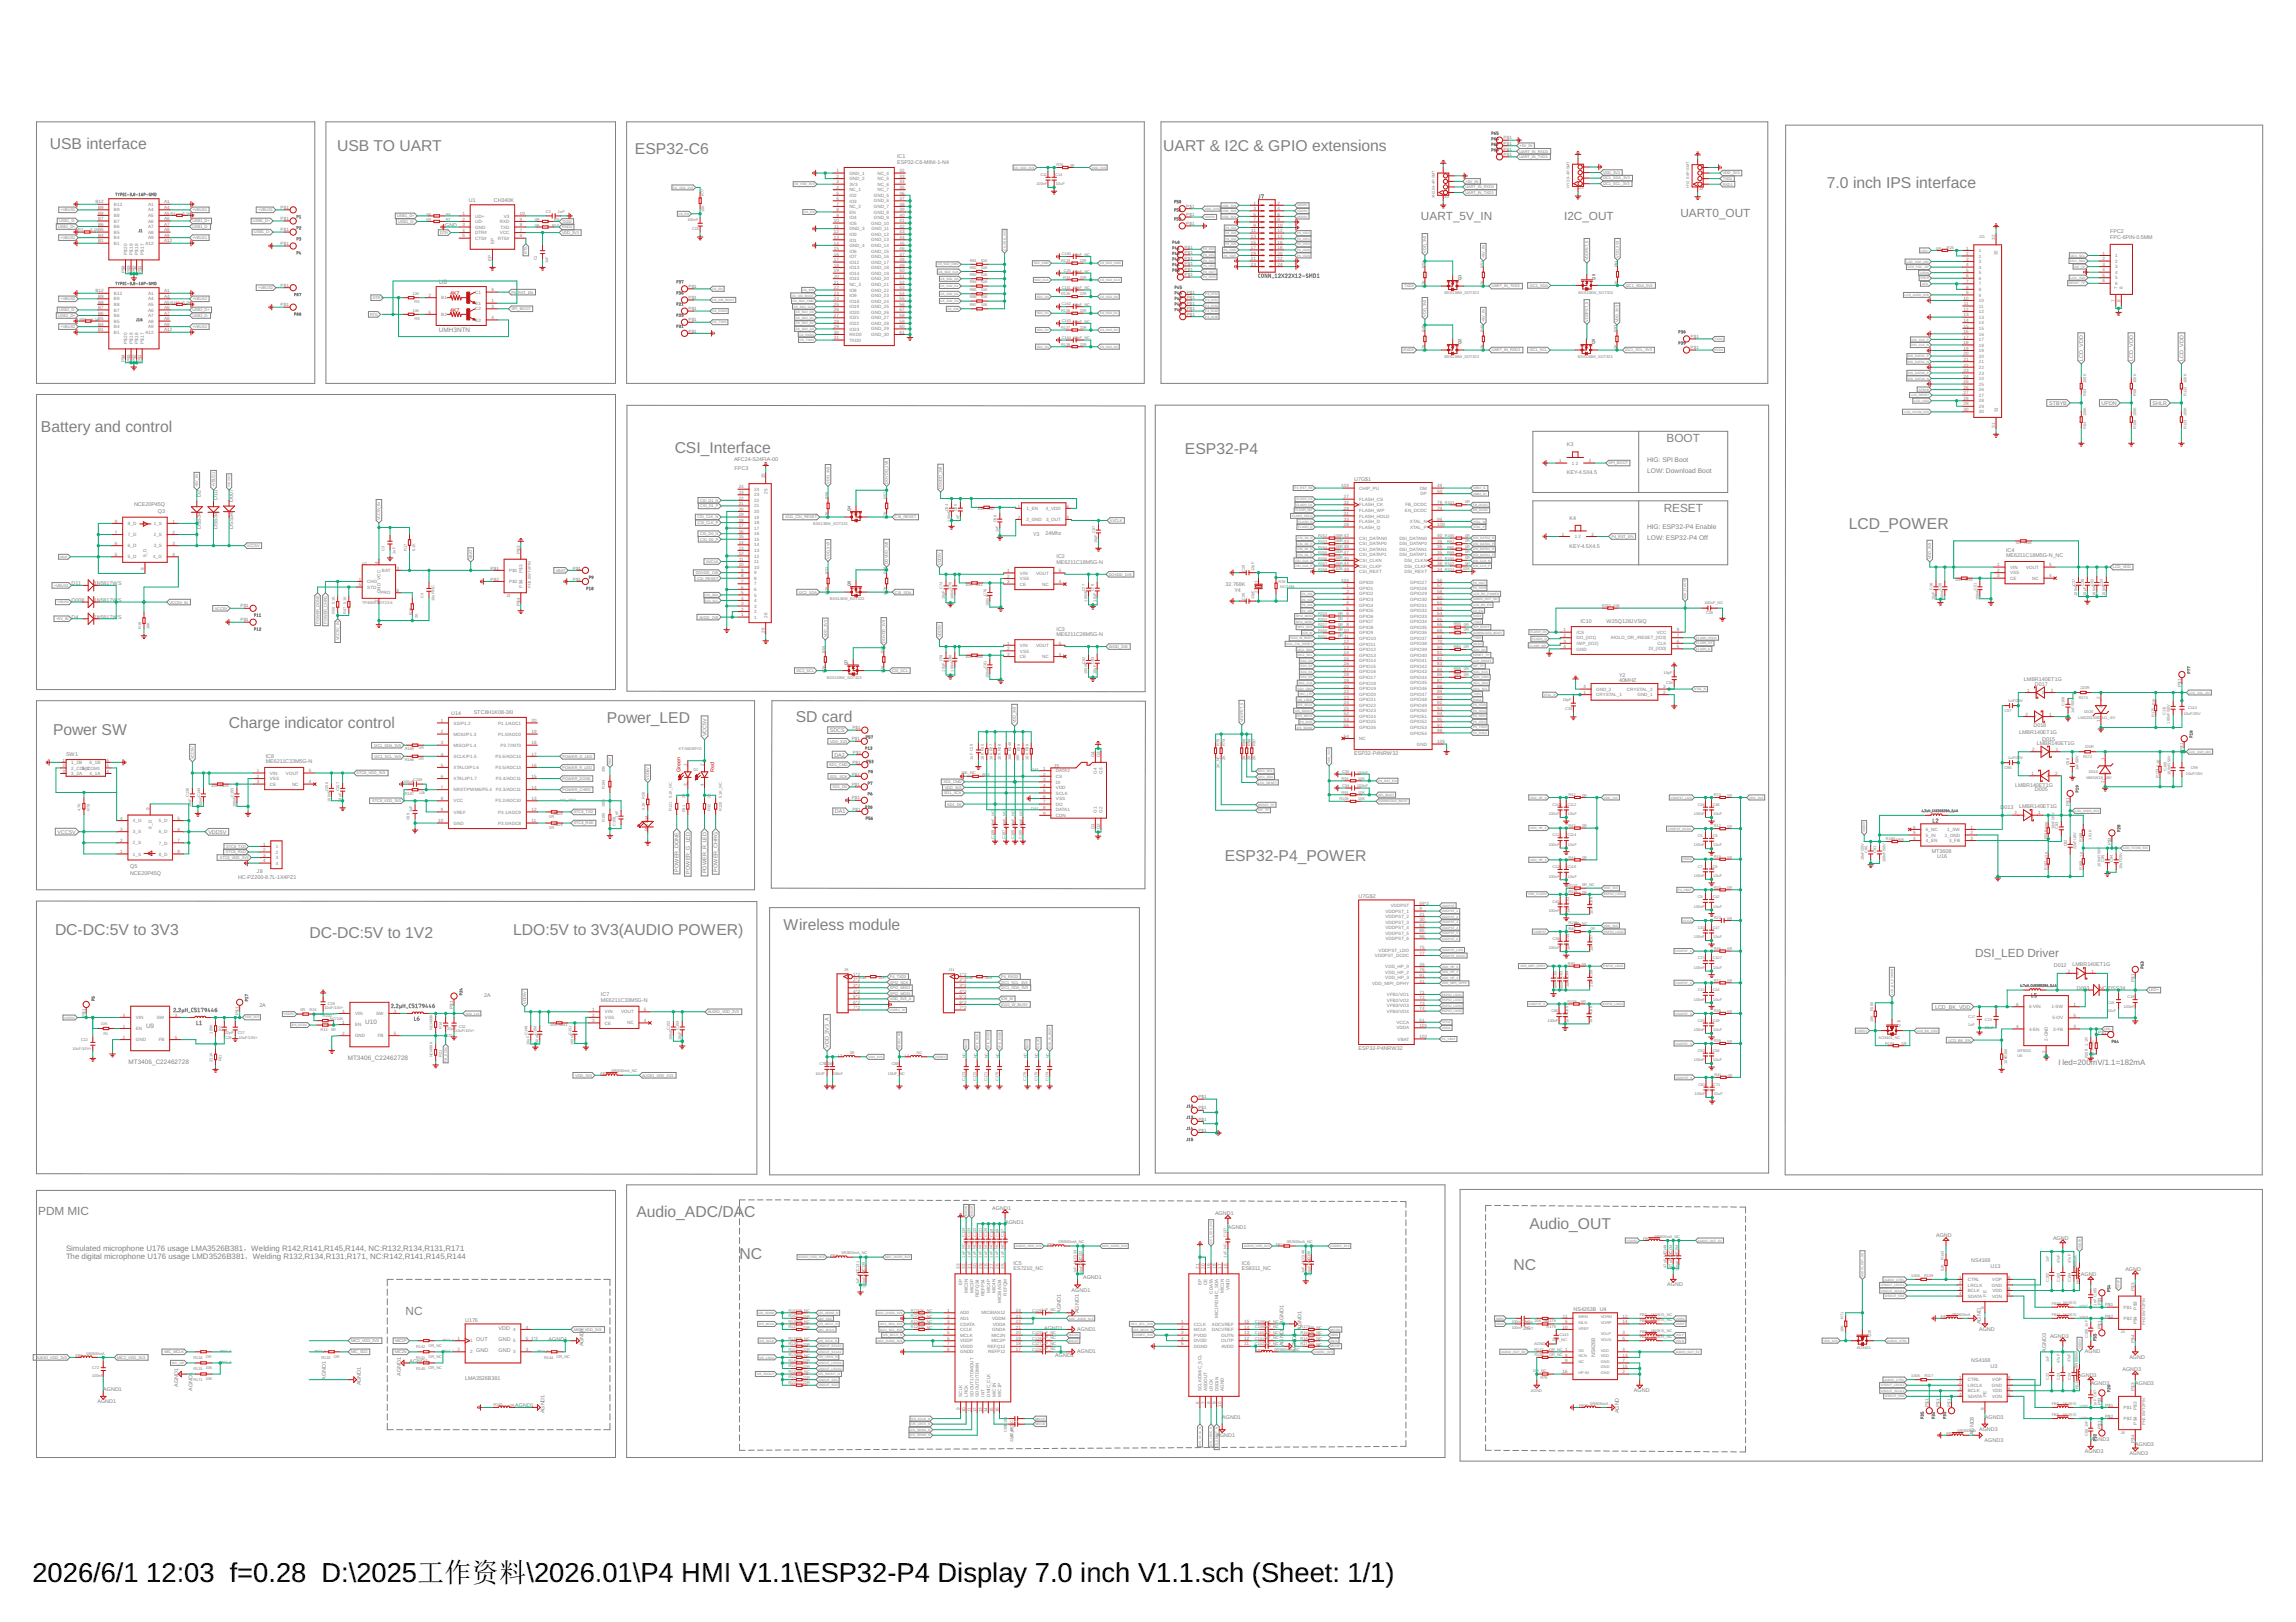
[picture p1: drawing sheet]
<svg xmlns="http://www.w3.org/2000/svg" width="297mm" height="210mm" viewBox="0 0 297 210" stroke-linecap="round" stroke-linejoin="round" font-family="sans-serif">
<defs><g id="words">
<g font-size="3.5">
<text x="4.2" y="204.7">2026/6/1</text>
<text x="18.9" y="204.7">12:03 f=0.28 D:\2025工作资料\2026.01\P4 HMI V1.1\ESP32-P4 Display 7.0 inch V1.1.sch (Sheet: 1/1)</text>
</g>
<g font-size="2" fill="#808080">
<text x="6.4" y="19.3">USB interface</text>
<text x="43.6" y="19.6">USB TO UART</text>
<text x="82.1" y="19.9">ESP32-C6</text>
<text x="150.5" y="19.5">UART &amp; I2C &amp; GPIO extensions</text>
<text x="236.3" y="24.3">7.0 inch IPS interface</text>
<text x="5.3" y="56">Battery and control</text>
<text x="87.3" y="58.6">CSI_Interface</text>
<text x="153.3" y="58.7">ESP32-P4</text>
<text x="239.2" y="68.5">LCD_POWER</text>
<text x="6.9" y="95.1">Power SW</text>
<text x="29.6" y="94.2">Charge indicator control</text>
<text x="78.5" y="93.6">Power_LED</text>
<text x="103" y="93.5">SD card</text>
<text x="158.4" y="111.4">ESP32-P4_POWER</text>
<text x="7.1" y="121">DC-DC:5V to 3V3</text>
<text x="40" y="121.4">DC-DC:5V to 1V2</text>
<text x="66.4" y="121">LDO:5V to 3V3(AUDIO POWER)</text>
<text x="101.4" y="120.3">Wireless module</text>
<text x="82.3" y="157.5">Audio_ADC/DAC</text>
<text x="197.9" y="159">Audio_OUT</text>
<text x="95.7" y="163">NC</text>
<text x="195.8" y="164.4">NC</text>
</g>
<g font-size="1.5" fill="#808080">
<text x="183.8" y="28.4">UART_5V_IN</text>
<text x="202.3" y="28.5">I2C_OUT</text>
<text x="217.4" y="28.1">UART0_OUT</text>
<text x="215.6" y="57.3">BOOT</text>
<text x="215.2" y="66.3">RESET</text>
<text x="255.5" y="123.9">DSI_LED Driver</text>
<text x="4.9" y="157.2">PDM MIC</text>
<text x="52.5" y="170.2">NC</text>
</g>
<g font-size="1" fill="#808080">
<text x="266.3" y="137.8">I led=200mV/1.1=182mA</text>
<text x="8.5" y="161.9">Simulated microphone U176 usage LMA3526B381，Welding R142,R141,R145,R144, NC:R132,R134,R131,R171</text>
<text x="8.5" y="163">The digital microphone U176 usage LMD3526B381，Welding R132,R134,R131,R171, NC:R142,R141,R145,R144</text>
</g>
<g font-size=".9" fill="#808080">
<text x="213.1" y="59.8">HIG: SPI Boot</text>
<text x="213.1" y="61.2">LOW: Download Boot</text>
<text x="213.1" y="68.4">HIG: ESP32-P4 Enable</text>
<text x="213.1" y="69.9">LOW: ESP32-P4 Off</text>
</g>
<g font-size=".8" fill="#808080">
<text x="56.8" y="36.8">U8</text>
<text x="56.8" y="42.9">UMH3NTN</text>
<text x="16.6" y="137.7">MT3406_C22462728</text>
<text x="18.9" y="133.1">U9</text>
<text x="45" y="137.2">MT3406_C22462728</text>
<text x="47.3" y="132.5">U10</text>
</g>
<g font-size=".7" fill="#808080">
<text x="116.1" y="21.2">ESP32-C6-MINI-1-N4</text>
<text x="116.1" y="20.5">IC1</text>
<text x="57.6" y="29.4">GND</text>
<text x="60.6" y="26.1">U1</text>
<text x="63.9" y="26.1">CH340K</text>
<text x="273" y="30.9">FPC-6PIN-0.5MM</text>
<text x="273" y="30.2">FPC2</text>
<text x="269.5" y="46.7" transform="rotate(-90 269.5 46.7)">LCD_VDD</text>
<text x="276" y="46.7" transform="rotate(-90 276 46.7)">LCD_VDD</text>
<text x="282.5" y="46.7" transform="rotate(-90 282.5 46.7)">LCD_VDD</text>
<text x="265.1" y="52.4">STBYB</text>
<text x="271.9" y="52.4">UPDN</text>
<text x="278.5" y="52.4">SHLR</text>
<text x="95" y="59.6">AFC24-S24FIA-00</text>
<text x="202.7" y="57.8">K3</text>
<text x="17.3" y="65.5">NCE20P45Q</text>
<text x="26" y="64.3" transform="rotate(-90 26 64.3)">D2</text>
<text x="28.1" y="64.7" transform="rotate(-90 28.1 64.7)">D10</text>
<text x="30.1" y="65" transform="rotate(-90 30.1 65)">D007</text>
<text x="95" y="60.9">FPC3</text>
<text x="175.2" y="62.3">U7G$1</text>
<text x="202.7" y="61.4">KEY-4.5X4.5</text>
<text x="20.4" y="66.4">Q3</text>
<text x="26" y="68.5" transform="rotate(-90 26 68.5)">DSS34</text>
<text x="28.1" y="68.5" transform="rotate(-90 28.1 68.5)">DSS34</text>
<text x="30.1" y="68.4" transform="rotate(-90 30.1 68.4)">DSS34</text>
<text x="133.6" y="69.3">Y3</text>
<text x="135.3" y="69.2">24Mhz</text>
<text x="203.1" y="70.9">KEY-4.5X4.5</text>
<text x="203.1" y="67.3">K4</text>
<text x="259.5" y="71.4">IC4</text>
<text x="9.3" y="75.8">D11</text>
<text x="9.3" y="77.9">D008</text>
<text x="12.1" y="75.8">1N5817W</text>
<text x="12.1" y="77.9">1N5817W</text>
<text x="15.3" y="75.8">S</text>
<text x="15.3" y="77.9">S</text>
<text x="136.7" y="73">ME6211C18M5G-N</text>
<text x="136.7" y="72.2">IC2</text>
<text x="158.6" y="75.9">32.768K</text>
<text x="159.7" y="76.6">Y4</text>
<text x="259.5" y="72.1">ME6211C18M5G-N_NC</text>
<text x="9.3" y="80.1">D4</text>
<text x="12.1" y="80.1">1N5817WS</text>
<text x="136.7" y="82.3">ME6211C28M5G-N</text>
<text x="136.7" y="81.6">IC3</text>
<text x="204.5" y="80.7">IC10</text>
<text x="207.8" y="80.6">W25Q128JVSIQ</text>
<text x="209.5" y="88.3">40MHZ</text>
<text x="209.5" y="87.6">Y2</text>
<text x="261.8" y="88.2">LMBR140ET1G</text>
<text x="263.3" y="88.7">D017</text>
<text x="58.4" y="92.5">U14</text>
<text x="61.3" y="92.3">STC8H1K08-36I</text>
<text x="91.4" y="95.3" transform="rotate(-90 91.4 95.3)">VCC5V</text>
<text x="107.3" y="94.7">SDCS</text>
<text x="261.2" y="95">LMBR140ET1G</text>
<text x="263.1" y="94.1">D018</text>
<text x="264.2" y="95.8">D015</text>
<text x="8.5" y="97.9">SW1</text>
<text x="34.4" y="98.8">ME6211C33M5G-N</text>
<text x="34.4" y="98.1">IC8</text>
<text x="107.9" y="97.9">DA2</text>
<text x="136.3" y="99.4">J5</text>
<text x="175.2" y="97.7">ESP32-P4NRW32</text>
<text x="260.7" y="101.8">LMBR140ET1G</text>
<text x="263.5" y="96.4">LMBR140ET1G</text>
<text x="7.5" y="107.9">VCC5V</text>
<text x="27" y="107.9">VDD5V</text>
<text x="108" y="105.3">DA1</text>
<text x="258.8" y="104.6">D013</text>
<text x="261.2" y="104.6">LMBR140ET1G</text>
<text x="263.3" y="102.3">D005</text>
<text x="16.8" y="113.3">NCE20P45Q</text>
<text x="16.8" y="112.3">Q5</text>
<text x="30.8" y="113.7">HC-PZ200-8.7L-1X4PZ1</text>
<text x="33.2" y="112.9">J8</text>
<text x="87.8" y="112.8" transform="rotate(-90 87.8 112.8)">POWER_DONE</text>
<text x="89.2" y="113" transform="rotate(-90 89.2 113)">POWER_G_LED</text>
<text x="91.4" y="113" transform="rotate(-90 91.4 113)">POWER_R_LED</text>
<text x="92.8" y="112.8" transform="rotate(-90 92.8 112.8)">POWER_CHRG</text>
<text x="249.9" y="110.4">MT3608</text>
<text x="250.6" y="111.1">U16</text>
<text x="175.8" y="116.3">U7G$2</text>
<text x="265.7" y="125.1">D012</text>
<text x="268.1" y="125.1">LMBR140ET1G</text>
<text x="33.6" y="130.3">2A</text>
<text x="62.6" y="129.1">2A</text>
<text x="77.7" y="129.7">ME6211C33M5G-N</text>
<text x="77.7" y="129">IC7</text>
<text x="250.4" y="130.5">LCD_BK_VDD</text>
<text x="268.7" y="128.1">D003</text>
<text x="271.6" y="128.1">NC/</text>
<text x="272.8" y="128.1">DSS34</text>
<text x="107.2" y="135.6" transform="rotate(-90 107.2 135.6)">VDD_3V3_A</text>
<text x="175.8" y="135.9">ESP32-P4NRW32</text>
<text x="128.4" y="156.5">AGND1</text>
<text x="130" y="158.4">AGND1</text>
<text x="157.2" y="157.3">AGND1</text>
<text x="158.8" y="159.1">AGND1</text>
<text x="250.5" y="160.1">AGND</text>
<text x="265.6" y="160.4">AGND</text>
<text x="131.1" y="164.4">ES7210_NC</text>
<text x="131.1" y="163.7">IC5</text>
<text x="138.6" y="167.2">AGND1</text>
<text x="140.1" y="165.6">AGND1</text>
<text x="160.6" y="164.4">ES8311_NC</text>
<text x="160.6" y="163.7">IC6</text>
<text x="215.7" y="166.5">AGND</text>
<text x="255" y="163.3">NS4168</text>
<text x="257.5" y="164.1">U13</text>
<text x="269.2" y="165.2">AGND</text>
<text x="275" y="164.5">AGND</text>
<text x="60.2" y="171.1">U176</text>
<text x="61.6" y="173.5">OUT</text>
<text x="64.5" y="173.5">GND</text>
<text x="64.5" y="172.1">VDD</text>
<text x="71" y="173.5">AGND1</text>
<text x="75.5" y="172.2" transform="rotate(-90 75.5 172.2)">1</text>
<text x="135.1" y="172.1">AGND1</text>
<text x="137.2" y="169.9" transform="rotate(-90 137.2 169.9)">AGND1</text>
<text x="139.4" y="172.2">AGND1</text>
<text x="139.6" y="169.9" transform="rotate(-90 139.6 169.9)">AGND1</text>
<text x="166" y="172.7" transform="rotate(-90 166 172.7)">D1 AGND1</text>
<text x="168.4" y="172.1" transform="rotate(-90 168.4 172.1)">AGND1</text>
<text x="203.6" y="169.7">NS4263B U4</text>
<text x="256" y="172.2">AGND</text>
<text x="256.3" y="171.4" transform="rotate(-90 256.3 171.4)">AGND</text>
<text x="265.2" y="173.1">AGND3</text>
<text x="13.4" y="180">AGND1</text>
<text x="23.1" y="179.5" transform="rotate(-90 23.1 179.5)">AGND1</text>
<text x="24.9" y="180" transform="rotate(-90 24.9 180)">AGND1</text>
<text x="42.2" y="178.5" transform="rotate(-90 42.2 178.5)">AGND1</text>
<text x="46.7" y="179.3" transform="rotate(-90 46.7 179.3)">AGND1</text>
<text x="51.9" y="178" transform="rotate(-90 51.9 178)">AGND1</text>
<text x="53" y="176.4">AGND1</text>
<text x="60.2" y="178.5">LMA3526B381</text>
<text x="61.6" y="174.9">GND</text>
<text x="64.5" y="174.9">GND</text>
<text x="75.5" y="174.2" transform="rotate(-90 75.5 174.2)">AGND</text>
<text x="136.5" y="175.7">AGND1</text>
<text x="139.4" y="175.1">AGND1</text>
<text x="166" y="174.2" transform="rotate(-90 166 174.2)">AGN</text>
<text x="167.7" y="175" transform="rotate(-90 167.7 175)">AGND1</text>
<text x="206.4" y="175.7" transform="rotate(-90 206.4 175.7)">NS4268</text>
<text x="255" y="176.2">NS4168</text>
<text x="257.5" y="177.1">U3</text>
<text x="264.7" y="174.9" transform="rotate(-90 264.7 174.9)">AGND3</text>
<text x="268.8" y="178.1">AGND3</text>
<text x="269.7" y="175.1">AGND</text>
<text x="270.5" y="179.3">AGND3</text>
<text x="274.6" y="177.4">AGND3</text>
<text x="275.5" y="175.8">AGND</text>
<text x="276.2" y="179.3">AGND3</text>
<text x="12.6" y="181.6">AGND1</text>
<text x="66.7" y="182.1">AGND1</text>
<text x="70.4" y="182.9" transform="rotate(-90 70.4 182.9)">AGND1</text>
<text x="157.4" y="185.9">A</text>
<text x="157.8" y="185.9">GND1</text>
<text x="158.1" y="183.6">AGND1</text>
<text x="209.4" y="182.9" transform="rotate(-90 209.4 182.9)">AGND</text>
<text x="211.4" y="180.2">AGND</text>
<text x="255.4" y="185.7" transform="rotate(-90 255.4 185.7)">AGND3</text>
<text x="256" y="185.2">AGND3</text>
<text x="256.8" y="183.6">AGND3</text>
<text x="256.8" y="186.6">AGND3</text>
<text x="269.7" y="188.1">AGND3</text>
<text x="270.5" y="186.5">AGND3</text>
<text x="275.5" y="188.3">AGND3</text>
<text x="276.2" y="187.2">AGND3</text>
</g>
<g font-size=".7" fill="#c90d0c">
<text x="58.2" y="38.2">4K7</text>
<text x="58.2" y="40.3">4K7</text>
<text x="88.1" y="99.9" transform="rotate(-90 88.1 99.9)">Green</text>
<text x="92.4" y="99.9" transform="rotate(-90 92.4 99.9)">Red</text>
</g>
<g font-size=".6" fill="#808080">
<text x="108.2" y="22.3">1</text>
<text x="108.2" y="23">2</text>
<text x="108.2" y="23.7">3</text>
<text x="109.9" y="22.6">GND_1</text>
<text x="109.9" y="23.3">GND_2</text>
<text x="113.5" y="22.6">NC_4</text>
<text x="113.5" y="23.3">NC_5</text>
<text x="116.4" y="22.3">32</text>
<text x="116.4" y="23">33</text>
<text x="116.4" y="23.7">34</text>
<text x="194.5" y="18">P$1</text>
<text x="194.5" y="18.8">P$1</text>
<text x="194.5" y="19.5">P$1</text>
<text x="194.5" y="20.2">P$1</text>
<text x="12.3" y="26.3">B12</text>
<text x="12.7" y="29.9">B5</text>
<text x="12.7" y="29.2">B6</text>
<text x="12.7" y="28.5">B7</text>
<text x="12.7" y="27.8">B8</text>
<text x="12.7" y="27">B9</text>
<text x="14.7" y="29.5">B6</text>
<text x="14.7" y="28.8">B7</text>
<text x="14.7" y="28.1">B8</text>
<text x="14.7" y="27.4">B9</text>
<text x="14.7" y="26.6">B12</text>
<text x="19.2" y="26.6">A1</text>
<text x="19.2" y="27.4">A4</text>
<text x="19.2" y="28.1">A5</text>
<text x="19.2" y="28.8">A6</text>
<text x="19.2" y="29.5">A7</text>
<text x="21.2" y="26.3">A1</text>
<text x="21.2" y="27">A4</text>
<text x="21.2" y="27.8">A5</text>
<text x="21.2" y="28.5">A6</text>
<text x="21.2" y="29.2">A7</text>
<text x="21.2" y="29.9">A8</text>
<text x="36.3" y="27">P$1</text>
<text x="36.3" y="28.5">P$1</text>
<text x="36.3" y="29.9">P$1</text>
<text x="59.8" y="27.8">1</text>
<text x="59.8" y="28.6">2</text>
<text x="59.8" y="29.3">3</text>
<text x="59.8" y="30">4</text>
<text x="61.5" y="28.2">UD+</text>
<text x="61.5" y="28.9">UD-</text>
<text x="61.5" y="29.6">GND</text>
<text x="64.7" y="28.9">RXD</text>
<text x="64.8" y="29.6">TXD</text>
<text x="65.2" y="28.1">V3</text>
<text x="67.2" y="30">7</text>
<text x="67.2" y="29.3">8</text>
<text x="67.2" y="28.6">9</text>
<text x="67.2" y="27.8">10</text>
<text x="107.9" y="28.8">10</text>
<text x="107.9" y="29.5">11</text>
<text x="108.2" y="24.5">4</text>
<text x="108.2" y="25.2">5</text>
<text x="108.2" y="25.9">6</text>
<text x="108.2" y="26.6">7</text>
<text x="108.2" y="27.3">8</text>
<text x="108.2" y="28.1">9</text>
<text x="109.9" y="24.1">3V3</text>
<text x="109.9" y="24.8">NC_1</text>
<text x="109.9" y="25.5">IO2</text>
<text x="109.9" y="26.2">IO3</text>
<text x="109.9" y="26.9">NC_2</text>
<text x="109.9" y="27.7">EN</text>
<text x="109.9" y="28.4">IO4</text>
<text x="109.9" y="29.1">IO5</text>
<text x="109.9" y="29.8">GND_3</text>
<text x="112.7" y="29.1">GND_10</text>
<text x="112.8" y="29.8">GND_11</text>
<text x="113.1" y="25.5">GND_5</text>
<text x="113.1" y="26.2">GND_6</text>
<text x="113.1" y="26.9">GND_7</text>
<text x="113.1" y="27.6">GND_8</text>
<text x="113.1" y="28.4">GND_9</text>
<text x="113.5" y="24">NC_6</text>
<text x="113.5" y="24.8">NC_7</text>
<text x="116.4" y="24.5">35</text>
<text x="116.4" y="25.2">36</text>
<text x="116.4" y="25.9">37</text>
<text x="116.4" y="26.6">38</text>
<text x="116.4" y="27.3">39</text>
<text x="116.4" y="28.1">40</text>
<text x="116.4" y="28.8">41</text>
<text x="116.4" y="29.5">42</text>
<text x="153.5" y="26.9">P$1</text>
<text x="153.5" y="28">P$1</text>
<text x="153.5" y="29.1">P$1</text>
<text x="162.2" y="26.5">1</text>
<text x="162.2" y="27.2">3</text>
<text x="162.2" y="27.9">5</text>
<text x="162.2" y="28.6">7</text>
<text x="162.2" y="29.4">9</text>
<text x="165.3" y="26.5">2</text>
<text x="165.3" y="27.2">4</text>
<text x="165.3" y="27.9">6</text>
<text x="165.3" y="28.6">8</text>
<text x="165.3" y="29.4">10</text>
<text x="12.7" y="31.4">B1</text>
<text x="12.7" y="30.6">B4</text>
<text x="14.7" y="31.7">B1</text>
<text x="14.7" y="31">B4</text>
<text x="14.7" y="30.2">B5</text>
<text x="16.1" y="35.4" transform="rotate(-90 16.1 35.4)">P$4</text>
<text x="16.5" y="33" transform="rotate(-90 16.5 33)">P$20</text>
<text x="16.9" y="35.4" transform="rotate(-90 16.9 35.4)">P$3</text>
<text x="17.2" y="33" transform="rotate(-90 17.2 33)">P$19</text>
<text x="17.6" y="35.4" transform="rotate(-90 17.6 35.4)">P$2</text>
<text x="17.9" y="33" transform="rotate(-90 17.9 33)">P$18</text>
<text x="18.3" y="35.4" transform="rotate(-90 18.3 35.4)">P$1</text>
<text x="18.6" y="33" transform="rotate(-90 18.6 33)">P$17</text>
<text x="18.8" y="31.7">A12</text>
<text x="19.2" y="30.2">A8</text>
<text x="19.2" y="31">A9</text>
<text x="21.2" y="30.6">A9</text>
<text x="21.2" y="31.4">A12</text>
<text x="36.3" y="31.7">P$1</text>
<text x="59.8" y="30.7">5</text>
<text x="61.5" y="30.3">DTR#</text>
<text x="61.5" y="31">CTS#</text>
<text x="63.6" y="33.7" transform="rotate(-90 63.6 33.7)">EP</text>
<text x="63.9" y="31.6" transform="rotate(-90 63.9 31.6)">EP</text>
<text x="64.4" y="31">RTS#</text>
<text x="64.7" y="30.3">VCC</text>
<text x="67.2" y="30.7">6</text>
<text x="107.9" y="30.2">12</text>
<text x="107.9" y="30.9">13</text>
<text x="107.9" y="31.7">14</text>
<text x="107.9" y="32.4">15</text>
<text x="107.9" y="33.1">16</text>
<text x="107.9" y="33.8">17</text>
<text x="107.9" y="34.5">18</text>
<text x="107.9" y="35.3">19</text>
<text x="107.9" y="36">20</text>
<text x="109.9" y="30.5">IO0</text>
<text x="109.9" y="31.3">IO1</text>
<text x="109.9" y="32">GND_4</text>
<text x="109.9" y="32.7">IO6</text>
<text x="109.9" y="33.4">IO7</text>
<text x="109.9" y="34.1">IO12</text>
<text x="109.9" y="34.9">IO13</text>
<text x="109.9" y="35.6">IO14</text>
<text x="112.7" y="30.5">GND_12</text>
<text x="112.7" y="31.2">GND_13</text>
<text x="112.7" y="32">GND_14</text>
<text x="112.7" y="32.7">GND_15</text>
<text x="112.7" y="33.4">GND_16</text>
<text x="112.7" y="34.1">GND_17</text>
<text x="112.7" y="34.8">GND_18</text>
<text x="112.7" y="35.6">GND_19</text>
<text x="116.4" y="30.2">43</text>
<text x="116.4" y="30.9">44</text>
<text x="116.4" y="31.7">45</text>
<text x="116.4" y="32.4">46</text>
<text x="116.4" y="33.1">47</text>
<text x="116.4" y="33.8">48</text>
<text x="116.4" y="34.5">49</text>
<text x="116.4" y="35.3">50</text>
<text x="116.4" y="36">51</text>
<text x="153.3" y="32.2">P$1</text>
<text x="153.3" y="32.9">P$1</text>
<text x="153.3" y="33.6">P$1</text>
<text x="153.3" y="34.3">P$1</text>
<text x="153.3" y="35">P$1</text>
<text x="153.3" y="35.8">P$1</text>
<text x="161.8" y="30.8">13</text>
<text x="161.8" y="31.5">15</text>
<text x="161.8" y="32.2">17</text>
<text x="161.8" y="33">19</text>
<text x="161.8" y="33.7">21</text>
<text x="161.8" y="34.4">23</text>
<text x="161.9" y="30.1">11</text>
<text x="165.3" y="30.1">12</text>
<text x="165.3" y="30.8">14</text>
<text x="165.3" y="31.5">16</text>
<text x="165.3" y="32.2">18</text>
<text x="165.3" y="33">20</text>
<text x="165.3" y="33.7">22</text>
<text x="165.3" y="34.4">24</text>
<text x="254.4" y="32.3">1</text>
<text x="254.4" y="33">2</text>
<text x="254.4" y="33.7">3</text>
<text x="254.4" y="34.5">4</text>
<text x="254.4" y="35.2">5</text>
<text x="254.4" y="35.9">6</text>
<text x="256" y="32.6">1</text>
<text x="256" y="33.3">2</text>
<text x="256" y="34.1">3</text>
<text x="256" y="34.8">4</text>
<text x="256" y="35.5">5</text>
<text x="258.1" y="31" transform="rotate(-90 258.1 31)">32</text>
<text x="258.4" y="33" transform="rotate(-90 258.4 33)">32</text>
<text x="272" y="33">1</text>
<text x="272" y="33.7">2</text>
<text x="272" y="34.4">3</text>
<text x="272" y="35.1">4</text>
<text x="272" y="35.8">5</text>
<text x="273.7" y="33.3">1</text>
<text x="273.7" y="34">2</text>
<text x="273.7" y="34.7">3</text>
<text x="273.7" y="35.4">4</text>
<text x="12.3" y="37.8">B12</text>
<text x="12.7" y="41.5">B5</text>
<text x="12.7" y="40.7">B6</text>
<text x="12.7" y="40">B7</text>
<text x="12.7" y="39.3">B8</text>
<text x="12.7" y="38.6">B9</text>
<text x="14.7" y="41.8">B5</text>
<text x="14.7" y="41">B6</text>
<text x="14.7" y="40.3">B7</text>
<text x="14.7" y="39.6">B8</text>
<text x="14.7" y="38.9">B9</text>
<text x="14.7" y="38.2">B12</text>
<text x="19.2" y="38.2">A1</text>
<text x="19.2" y="38.9">A4</text>
<text x="19.2" y="39.6">A5</text>
<text x="19.2" y="40.3">A6</text>
<text x="19.2" y="41">A7</text>
<text x="19.2" y="41.8">A8</text>
<text x="21.2" y="37.8">A1</text>
<text x="21.2" y="38.6">A4</text>
<text x="21.2" y="39.3">A5</text>
<text x="21.2" y="40">A6</text>
<text x="21.2" y="40.7">A7</text>
<text x="21.2" y="41.5">A8</text>
<text x="36.3" y="37.1">P$1</text>
<text x="36.3" y="39.7">P$1</text>
<text x="55.4" y="40.6">5</text>
<text x="55.4" y="38.4">2</text>
<text x="57.1" y="40.9">B2</text>
<text x="57.1" y="38.7">B1</text>
<text x="61.5" y="38">C1</text>
<text x="61.5" y="40.2">C2</text>
<text x="61.5" y="39.5">E1</text>
<text x="61.5" y="41.6">E2</text>
<text x="63.6" y="37.7">6</text>
<text x="63.6" y="39.9">3</text>
<text x="63.6" y="39.1">1</text>
<text x="63.6" y="41.3">4</text>
<text x="89.1" y="40.2">P$1</text>
<text x="89.1" y="41.6">P$1</text>
<text x="89.1" y="38.7">P$1</text>
<text x="89.1" y="37.3">P$1</text>
<text x="107.9" y="36.7">21</text>
<text x="107.9" y="37.4">22</text>
<text x="107.9" y="38.1">23</text>
<text x="107.9" y="38.9">24</text>
<text x="107.9" y="39.6">25</text>
<text x="107.9" y="40.3">26</text>
<text x="107.9" y="41">27</text>
<text x="107.9" y="41.7">28</text>
<text x="109.9" y="36.3">IO15</text>
<text x="109.9" y="37">NC_3</text>
<text x="109.9" y="37.7">IO8</text>
<text x="109.9" y="38.5">IO9</text>
<text x="109.9" y="39.2">IO18</text>
<text x="109.9" y="39.9">IO19</text>
<text x="109.9" y="40.6">IO20</text>
<text x="109.9" y="41.3">IO21</text>
<text x="112.7" y="36.3">GND_20</text>
<text x="112.7" y="37">GND_21</text>
<text x="112.7" y="37.7">GND_22</text>
<text x="112.7" y="38.4">GND_23</text>
<text x="112.7" y="39.2">GND_24</text>
<text x="112.7" y="39.9">GND_25</text>
<text x="112.7" y="40.6">GND_26</text>
<text x="112.7" y="41.3">GND_27</text>
<text x="116.4" y="36.7">52</text>
<text x="116.4" y="37.4">53</text>
<text x="116.4" y="38.1">54</text>
<text x="116.4" y="38.9">55</text>
<text x="116.4" y="39.6">56</text>
<text x="116.4" y="40.3">57</text>
<text x="116.4" y="41">58</text>
<text x="116.4" y="41.7">59</text>
<text x="153.5" y="38">P$1</text>
<text x="153.5" y="38.7">P$1</text>
<text x="153.5" y="39.4">P$1</text>
<text x="153.5" y="40.2">P$1</text>
<text x="153.5" y="40.9">P$1</text>
<text x="254" y="38.8">10</text>
<text x="254" y="40.2">12</text>
<text x="254" y="40.9">13</text>
<text x="254" y="41.7">14</text>
<text x="254.1" y="39.5">11</text>
<text x="254.4" y="36.6">7</text>
<text x="254.4" y="37.3">8</text>
<text x="254.4" y="38.1">9</text>
<text x="256" y="36.2">6</text>
<text x="256" y="36.9">7</text>
<text x="256" y="37.7">8</text>
<text x="256" y="38.4">9</text>
<text x="256" y="39.1">10</text>
<text x="256" y="39.8">11</text>
<text x="256" y="40.5">12</text>
<text x="256" y="41.3">13</text>
<text x="256" y="42">14</text>
<text x="272" y="36.6">6</text>
<text x="273.6" y="39.1" transform="rotate(-90 273.6 39.1)">7</text>
<text x="273.7" y="36.2">5</text>
<text x="273.7" y="36.9">6</text>
<text x="273.9" y="37.4" transform="rotate(-90 273.9 37.4)">7</text>
<text x="274.3" y="39.1" transform="rotate(-90 274.3 39.1)">8</text>
<text x="274.7" y="37.4" transform="rotate(-90 274.7 37.4)">8</text>
<text x="12.7" y="42.9">B1</text>
<text x="12.7" y="42.2">B4</text>
<text x="14.7" y="43.2">B1</text>
<text x="14.7" y="42.5">B4</text>
<text x="16.1" y="46.9" transform="rotate(-90 16.1 46.9)">P$4</text>
<text x="16.5" y="44.5" transform="rotate(-90 16.5 44.5)">P$20</text>
<text x="16.9" y="46.9" transform="rotate(-90 16.9 46.9)">P$3</text>
<text x="17.2" y="44.5" transform="rotate(-90 17.2 44.5)">P$19</text>
<text x="17.6" y="46.9" transform="rotate(-90 17.6 46.9)">P$2</text>
<text x="17.9" y="44.5" transform="rotate(-90 17.9 44.5)">P$18</text>
<text x="18.3" y="46.9" transform="rotate(-90 18.3 46.9)">P$1</text>
<text x="18.6" y="44.5" transform="rotate(-90 18.6 44.5)">P$17</text>
<text x="18.8" y="43.2">A12</text>
<text x="19.2" y="42.5">A9</text>
<text x="21.2" y="42.2">A9</text>
<text x="21.2" y="42.9">A12</text>
<text x="89.1" y="43">P$1</text>
<text x="107.9" y="42.5">29</text>
<text x="107.9" y="43.2">30</text>
<text x="107.9" y="43.9">31</text>
<text x="109.9" y="42.1">IO22</text>
<text x="109.9" y="42.8">IO23</text>
<text x="109.9" y="43.5">RXD0</text>
<text x="109.9" y="44.2">TXD0</text>
<text x="112.7" y="42">GND_28</text>
<text x="112.7" y="42.8">GND_29</text>
<text x="112.7" y="43.5">GND_30</text>
<text x="116.4" y="42.5">60</text>
<text x="116.4" y="43.2">61</text>
<text x="218.7" y="43.8">P$1</text>
<text x="218.7" y="45.2">P$1</text>
<text x="254" y="42.4">15</text>
<text x="254" y="43.1">16</text>
<text x="254" y="43.8">17</text>
<text x="254" y="44.5">18</text>
<text x="254" y="45.3">19</text>
<text x="254" y="46">20</text>
<text x="254" y="46.7">21</text>
<text x="254" y="47.4">22</text>
<text x="256" y="42.7">15</text>
<text x="256" y="43.4">16</text>
<text x="256" y="44.1">17</text>
<text x="256" y="44.9">18</text>
<text x="256" y="45.6">19</text>
<text x="256" y="46.3">20</text>
<text x="256" y="47">21</text>
<text x="256" y="47.7">22</text>
<text x="254" y="48.1">23</text>
<text x="254" y="48.9">24</text>
<text x="254" y="49.6">25</text>
<text x="254" y="50.3">26</text>
<text x="254" y="51">27</text>
<text x="254" y="51.7">28</text>
<text x="254" y="52.5">29</text>
<text x="254" y="53.2">30</text>
<text x="256" y="48.5">23</text>
<text x="256" y="49.2">24</text>
<text x="256" y="49.9">25</text>
<text x="256" y="50.6">26</text>
<text x="256" y="51.3">27</text>
<text x="256" y="52.1">28</text>
<text x="256" y="52.8">29</text>
<text x="256" y="53.5">30</text>
<text x="258.5" y="53.3" transform="rotate(-90 258.5 53.3)">31</text>
<text x="201.7" y="59.8">1</text>
<text x="205.5" y="59.8">2</text>
<text x="258.1" y="55.4" transform="rotate(-90 258.1 55.4)">31</text>
<text x="95.6" y="65.4">21</text>
<text x="95.6" y="64.6">22</text>
<text x="95.6" y="63.9">23</text>
<text x="95.6" y="63.2">24</text>
<text x="97.6" y="65.7">21</text>
<text x="97.6" y="64.9">22</text>
<text x="97.6" y="64.2">23</text>
<text x="97.6" y="63.5">24</text>
<text x="99" y="61.9" transform="rotate(-90 99 61.9)">25</text>
<text x="99.3" y="63.9" transform="rotate(-90 99.3 63.9)">25</text>
<text x="131.7" y="65.7">1</text>
<text x="135.3" y="66">4_VDD</text>
<text x="138" y="65.7">4</text>
<text x="173.5" y="63.1">103</text>
<text x="173.9" y="64.5">27</text>
<text x="173.9" y="65.9">29</text>
<text x="173.9" y="65.2">32</text>
<text x="175.9" y="64.8">FLASH_CS</text>
<text x="175.9" y="65.5">FLASH_CK</text>
<text x="175.9" y="63.4">CHIP_PU</text>
<text x="181.8" y="65.5">FB_DCDC</text>
<text x="183.7" y="63.4">DM</text>
<text x="183.8" y="64.1">DP</text>
<text x="185.9" y="63.1">49</text>
<text x="185.9" y="63.8">50</text>
<text x="185.9" y="65.2">78</text>
<text x="185.9" y="65.9">79</text>
<text x="203.4" y="60.1">1</text>
<text x="203.9" y="60.1">2</text>
<text x="14.9" y="72">5</text>
<text x="14.9" y="70.5">6</text>
<text x="14.9" y="69.1">7</text>
<text x="14.9" y="67.6">8</text>
<text x="16.5" y="70.8">6_D</text>
<text x="16.5" y="69.4">7_D</text>
<text x="16.5" y="67.9">8_D</text>
<text x="19.9" y="67.9">1_S</text>
<text x="19.9" y="69.4">2_S</text>
<text x="19.9" y="70.8">3_S</text>
<text x="22.3" y="67.6">1</text>
<text x="22.3" y="69.1">2</text>
<text x="22.3" y="70.5">3</text>
<text x="22.3" y="72">4</text>
<text x="67.3" y="71.7" transform="rotate(-90 67.3 71.7)">P$3</text>
<text x="95.6" y="71.8">12</text>
<text x="95.6" y="71.1">13</text>
<text x="95.6" y="70.4">14</text>
<text x="95.6" y="69.7">15</text>
<text x="95.6" y="69">16</text>
<text x="95.6" y="68.2">17</text>
<text x="95.6" y="67.5">18</text>
<text x="95.6" y="66.8">19</text>
<text x="95.6" y="66.1">20</text>
<text x="97.6" y="71.4">13</text>
<text x="97.6" y="70.7">14</text>
<text x="97.6" y="70">15</text>
<text x="97.6" y="69.3">16</text>
<text x="97.6" y="68.6">17</text>
<text x="97.6" y="67.8">18</text>
<text x="97.6" y="67.1">19</text>
<text x="97.6" y="66.4">20</text>
<text x="131.7" y="67.1">2</text>
<text x="132.8" y="66">1_EN</text>
<text x="132.8" y="67.4">2_GND</text>
<text x="135.3" y="67.4">3_OUT</text>
<text x="138" y="67.1">3</text>
<text x="173.9" y="68.1">28</text>
<text x="173.9" y="66.7">31</text>
<text x="173.9" y="67.4">33</text>
<text x="173.9" y="69.5">42</text>
<text x="173.9" y="70.3">43</text>
<text x="173.9" y="71">46</text>
<text x="173.9" y="71.7">47</text>
<text x="175.9" y="68.4">FLASH_Q</text>
<text x="175.9" y="66.3">FLASH_WP</text>
<text x="175.9" y="67">FLASH_HOLD</text>
<text x="175.9" y="67.7">FLASH_D</text>
<text x="175.9" y="69.9">CSI_DATAN0</text>
<text x="175.9" y="70.6">CSI_DATAP0</text>
<text x="175.9" y="71.3">CSI_DATAN1</text>
<text x="181" y="71.3">DSI_DATAN1</text>
<text x="181" y="69.8">DSI_DATAN0</text>
<text x="181.1" y="70.6">DSI_DATAP0</text>
<text x="181.8" y="66.2">EN_DCDC</text>
<text x="182.4" y="67.7">XTAL_N</text>
<text x="182.4" y="68.4">XTAL_P</text>
<text x="185.9" y="71.7">35</text>
<text x="185.9" y="71">36</text>
<text x="185.9" y="70.3">39</text>
<text x="185.9" y="69.5">40</text>
<text x="185.9" y="67.4">99</text>
<text x="185.9" y="68.1">100</text>
<text x="202.1" y="69.3">1</text>
<text x="203.7" y="69.6">1</text>
<text x="204.2" y="69.6">2</text>
<text x="205.9" y="69.3">2</text>
<text x="16.5" y="72.3">5_D</text>
<text x="18.7" y="73.8" transform="rotate(-90 18.7 73.8)">9</text>
<text x="19" y="72.1" transform="rotate(-90 19 72.1)">9_D</text>
<text x="19.8" y="72.3">4_G</text>
<text x="46.4" y="75.2">1</text>
<text x="46.4" y="75.9">5</text>
<text x="47.5" y="75.5">CHG</text>
<text x="47.5" y="76.2">STD</text>
<text x="48.9" y="77.9" transform="rotate(-90 48.9 77.9)">2</text>
<text x="48.9" y="73" transform="rotate(-90 48.9 73)">4</text>
<text x="49.2" y="76.9">PRO</text>
<text x="49.2" y="75" transform="rotate(-90 49.2 75)">VCC</text>
<text x="49.2" y="76.8" transform="rotate(-90 49.2 76.8)">GND</text>
<text x="49.4" y="74">BAT</text>
<text x="51.3" y="73.7">3</text>
<text x="51.3" y="76.6">6</text>
<text x="63.5" y="73.7">P$1</text>
<text x="63.5" y="75.2">P$2</text>
<text x="65.9" y="74">P$1</text>
<text x="65.9" y="75.5">P$2</text>
<text x="67.6" y="76" transform="rotate(-90 67.6 76)">P$4</text>
<text x="67.6" y="74.1" transform="rotate(-90 67.6 74.1)">P$3</text>
<text x="74.1" y="73.7">P$1</text>
<text x="74.1" y="75.2">P$1</text>
<text x="95.6" y="73.3">10</text>
<text x="95.6" y="72.6">11</text>
<text x="95.9" y="77.6">4</text>
<text x="95.9" y="76.9">5</text>
<text x="95.9" y="76.2">6</text>
<text x="95.9" y="75.4">7</text>
<text x="95.9" y="74.7">8</text>
<text x="95.9" y="74">9</text>
<text x="97.6" y="77.9">4</text>
<text x="97.6" y="77.2">5</text>
<text x="97.6" y="76.5">6</text>
<text x="97.6" y="75.8">7</text>
<text x="97.6" y="75">8</text>
<text x="97.6" y="74.3">9</text>
<text x="97.6" y="73.6">10</text>
<text x="97.6" y="72.9">11</text>
<text x="97.6" y="72.2">12</text>
<text x="130.3" y="74.1">1</text>
<text x="130.3" y="74.8">2</text>
<text x="130.3" y="75.5">3</text>
<text x="131.9" y="74.4">VIN</text>
<text x="131.9" y="75.1">VSS</text>
<text x="131.9" y="75.8">CE</text>
<text x="134" y="74.4">VOUT</text>
<text x="134.8" y="75.8">NC</text>
<text x="137" y="75.5">4</text>
<text x="137" y="74.1">5</text>
<text x="162.7" y="76.7" transform="rotate(-90 162.7 76.7)">2</text>
<text x="162.7" y="75.4" transform="rotate(-90 162.7 75.4)">1</text>
<text x="173.5" y="75.3">104</text>
<text x="173.9" y="73.1">44</text>
<text x="173.9" y="72.4">45</text>
<text x="173.9" y="73.9">48</text>
<text x="174.2" y="76">1</text>
<text x="174.2" y="76.7">2</text>
<text x="174.2" y="77.5">3</text>
<text x="175.9" y="76.3">GPIO1</text>
<text x="175.9" y="77.1">GPIO2</text>
<text x="175.9" y="77.8">GPIO3</text>
<text x="175.9" y="75.6">GPIO0</text>
<text x="175.9" y="73.5">CSI_CLKP</text>
<text x="175.9" y="72.7">CSI_CLKN</text>
<text x="175.9" y="72">CSI_DATAP1</text>
<text x="175.9" y="74.2">CSI_REXT</text>
<text x="181.1" y="72">DSI_DATAP1</text>
<text x="181.7" y="72.7">DSI_CLKN</text>
<text x="181.7" y="74.2">DSI_REXT</text>
<text x="181.7" y="73.4">DSI_CLKP</text>
<text x="182.4" y="75.6">GPIO27</text>
<text x="182.4" y="76.3">GPIO28</text>
<text x="182.4" y="77">GPIO29</text>
<text x="182.4" y="77.8">GPIO30</text>
<text x="185.9" y="75.3">56</text>
<text x="185.9" y="76">57</text>
<text x="185.9" y="76.7">58</text>
<text x="185.9" y="77.5">60</text>
<text x="185.9" y="73.9">34</text>
<text x="185.9" y="72.4">37</text>
<text x="185.9" y="73.1">38</text>
<text x="258.4" y="73.3">1</text>
<text x="258.4" y="74">2</text>
<text x="258.4" y="74.7">3</text>
<text x="260.1" y="73.6">VIN</text>
<text x="260.1" y="74.3">VSS</text>
<text x="260.1" y="75">CE</text>
<text x="262.1" y="73.6">VOUT</text>
<text x="262.9" y="75">NC</text>
<text x="265.1" y="74.7">4</text>
<text x="265.1" y="73.3">5</text>
<text x="31.1" y="78.6">P$1</text>
<text x="31.1" y="80.4">P$1</text>
<text x="67.3" y="78.4" transform="rotate(-90 67.3 78.4)">P$4</text>
<text x="95.9" y="79.8">1</text>
<text x="95.9" y="79">2</text>
<text x="95.9" y="78.3">3</text>
<text x="97.6" y="80.1">1</text>
<text x="97.6" y="79.4">2</text>
<text x="97.6" y="78.6">3</text>
<text x="99" y="81.9" transform="rotate(-90 99 81.9)">26</text>
<text x="99.3" y="79.9" transform="rotate(-90 99.3 79.9)">26</text>
<text x="130.3" y="83.4">1</text>
<text x="131.9" y="83.7">VIN</text>
<text x="134" y="83.7">VOUT</text>
<text x="137" y="83.4">5</text>
<text x="173.9" y="81.8">10</text>
<text x="173.9" y="83.2">12</text>
<text x="173.9" y="83.9">13</text>
<text x="173.9" y="82.5">11</text>
<text x="174.2" y="78.2">4</text>
<text x="174.2" y="78.9">5</text>
<text x="174.2" y="79.6">6</text>
<text x="174.2" y="80.3">7</text>
<text x="174.2" y="81.1">8</text>
<text x="175.9" y="78.5">GPIO4</text>
<text x="175.9" y="79.2">GPIO5</text>
<text x="175.9" y="79.9">GPIO6</text>
<text x="175.9" y="80.7">GPIO7</text>
<text x="175.9" y="81.4">GPIO8</text>
<text x="175.9" y="82.1">GPIO9</text>
<text x="175.9" y="82.8">GPIO10</text>
<text x="175.9" y="83.5">GPIO11</text>
<text x="182.4" y="78.5">GPIO31</text>
<text x="182.4" y="79.2">GPIO32</text>
<text x="182.4" y="79.9">GPIO33</text>
<text x="182.4" y="80.7">GPIO34</text>
<text x="182.4" y="81.4">GPIO35</text>
<text x="182.4" y="82.1">GPIO36</text>
<text x="182.4" y="82.8">GPIO37</text>
<text x="182.4" y="83.5">GPIO38</text>
<text x="185.9" y="78.2">61</text>
<text x="185.9" y="78.9">63</text>
<text x="185.9" y="79.6">64</text>
<text x="185.9" y="80.3">65</text>
<text x="185.9" y="81.1">66</text>
<text x="185.9" y="81.8">68</text>
<text x="185.9" y="82.5">69</text>
<text x="185.9" y="83.2">70</text>
<text x="185.9" y="83.9">80</text>
<text x="202.3" y="81.7">1</text>
<text x="202.3" y="82.4">2</text>
<text x="202.3" y="83.2">3</text>
<text x="202.3" y="83.9">4</text>
<text x="204" y="82">/CS</text>
<text x="204" y="82.7">DO_(IO1)</text>
<text x="204" y="83.5">/WP_(IO2)</text>
<text x="208.4" y="82.7">/HOLD_OR_/RESET_(IO3)</text>
<text x="214.3" y="82">VCC</text>
<text x="214.4" y="83.5">CLK</text>
<text x="216.9" y="81.7">8</text>
<text x="216.9" y="82.4">7</text>
<text x="216.9" y="83.2">6</text>
<text x="216.9" y="83.9">5</text>
<text x="130.3" y="84.1">2</text>
<text x="130.3" y="84.9">3</text>
<text x="131.9" y="84.4">VSS</text>
<text x="131.9" y="85.2">CE</text>
<text x="134.8" y="85.2">NC</text>
<text x="137" y="84.9">4</text>
<text x="173.9" y="84.7">14</text>
<text x="173.9" y="85.4">15</text>
<text x="173.9" y="86.1">16</text>
<text x="173.9" y="86.8">17</text>
<text x="173.9" y="87.5">18</text>
<text x="173.9" y="88.3">19</text>
<text x="173.9" y="89">20</text>
<text x="173.9" y="89.7">22</text>
<text x="175.9" y="84.3">GPIO12</text>
<text x="175.9" y="85">GPIO13</text>
<text x="175.9" y="85.7">GPIO14</text>
<text x="175.9" y="86.4">GPIO15</text>
<text x="175.9" y="87.1">GPIO16</text>
<text x="175.9" y="87.9">GPIO17</text>
<text x="175.9" y="88.6">GPIO18</text>
<text x="175.9" y="89.3">GPIO19</text>
<text x="182.4" y="84.3">GPIO39</text>
<text x="182.4" y="85">GPIO40</text>
<text x="182.4" y="85.7">GPIO41</text>
<text x="182.4" y="86.4">GPIO42</text>
<text x="182.4" y="87.1">GPIO43</text>
<text x="182.4" y="87.9">GPIO44</text>
<text x="182.4" y="88.6">GPIO45</text>
<text x="182.4" y="89.3">GPIO46</text>
<text x="185.9" y="84.7">81</text>
<text x="185.9" y="85.4">82</text>
<text x="185.9" y="86.1">83</text>
<text x="185.9" y="86.8">84</text>
<text x="185.9" y="87.5">86</text>
<text x="185.9" y="88.3">87</text>
<text x="185.9" y="89">88</text>
<text x="185.9" y="89.7">89</text>
<text x="204" y="84.2">GND</text>
<text x="204.8" y="89.8">1</text>
<text x="204.8" y="89.1">4</text>
<text x="206.5" y="89.4">GND_2</text>
<text x="210.5" y="89.4">CRYSTAL_2</text>
<text x="213.3" y="84.2">DI_(IO0)</text>
<text x="215.2" y="89.8">2</text>
<text x="215.2" y="89.1">3</text>
<text x="262.3" y="89.5">1</text>
<text x="263.4" y="89.8">1</text>
<text x="264.2" y="89.8">2</text>
<text x="265.3" y="89.5">2</text>
<text x="282.2" y="88.9" transform="rotate(-90 282.2 88.9)">P$1</text>
<text x="57" y="93.4">1</text>
<text x="57" y="94.9">2</text>
<text x="58.7" y="93.8">SS/P1.2</text>
<text x="58.7" y="95.2">MOSI/P1.3</text>
<text x="64.4" y="93.8">P1.1/ADC1</text>
<text x="64.4" y="95.2">P1.0/ADC0</text>
<text x="68.8" y="93.4">20</text>
<text x="68.8" y="94.9">19</text>
<text x="110.2" y="95.8">P$1</text>
<text x="110.3" y="94.4">P$1</text>
<text x="173.9" y="90.4">23</text>
<text x="173.9" y="91.1">24</text>
<text x="173.9" y="91.9">25</text>
<text x="173.9" y="92.6">52</text>
<text x="173.9" y="93.3">53</text>
<text x="173.9" y="94">55</text>
<text x="173.9" y="95.5">54</text>
<text x="175.9" y="90">GPIO20</text>
<text x="175.9" y="90.7">GPIO21</text>
<text x="175.9" y="91.5">GPIO22</text>
<text x="175.9" y="92.2">GPIO23</text>
<text x="175.9" y="92.9">GPIO24</text>
<text x="175.9" y="93.6">GPIO25</text>
<text x="175.9" y="94.3">GPIO26</text>
<text x="175.9" y="95.8">NC</text>
<text x="182.4" y="90">GPIO47</text>
<text x="182.4" y="90.7">GPIO48</text>
<text x="182.4" y="91.5">GPIO49</text>
<text x="182.4" y="92.2">GPIO50</text>
<text x="182.4" y="92.9">GPIO51</text>
<text x="182.4" y="93.6">GPIO52</text>
<text x="182.4" y="94.3">GPIO53</text>
<text x="182.4" y="95.1">GPIO54</text>
<text x="185.9" y="90.4">90</text>
<text x="185.9" y="91.1">92</text>
<text x="185.9" y="91.9">93</text>
<text x="185.9" y="92.6">94</text>
<text x="185.9" y="93.3">95</text>
<text x="185.9" y="94">97</text>
<text x="185.9" y="94.7">98</text>
<text x="206.5" y="90.1">CRYSTAL_1</text>
<text x="211.8" y="90.1">GND_1</text>
<text x="262.1" y="92.6">2</text>
<text x="263.2" y="93">2</text>
<text x="264" y="92.9">1</text>
<text x="265.1" y="92.6">1</text>
<text x="271.7" y="93.5" transform="rotate(-90 271.7 93.5)">1</text>
<text x="271.7" y="90.5" transform="rotate(-90 271.7 90.5)">2</text>
<text x="272" y="91.6" transform="rotate(-90 272 91.6)">2</text>
<text x="272" y="92.4" transform="rotate(-90 272 92.4)">1</text>
<text x="8.1" y="98.6">1</text>
<text x="8.1" y="99.3">2</text>
<text x="8.1" y="100">3</text>
<text x="9.2" y="98.9">1_2B</text>
<text x="9.2" y="99.6">2_CO5M2</text>
<text x="9.2" y="100.3">3_2A</text>
<text x="10.9" y="99.6">_COM1</text>
<text x="11.6" y="100.3">4_1A</text>
<text x="11.6" y="98.9">6_1B</text>
<text x="13.8" y="100">4</text>
<text x="13.8" y="99.3">5</text>
<text x="13.8" y="98.6">6</text>
<text x="33.2" y="99.9">1</text>
<text x="33.2" y="100.7">2</text>
<text x="33.2" y="101.4">3</text>
<text x="34.9" y="100.2">VIN</text>
<text x="34.9" y="101">VSS</text>
<text x="34.9" y="101.7">CE</text>
<text x="37" y="100.2">VOUT</text>
<text x="37.8" y="101.7">NC</text>
<text x="40" y="101.4">4</text>
<text x="40" y="99.9">5</text>
<text x="57" y="96.3">3</text>
<text x="57" y="97.8">4</text>
<text x="57" y="99.2">5</text>
<text x="57" y="100.7">6</text>
<text x="58.7" y="96.6">MISO/P1.4</text>
<text x="58.7" y="98.1">SCLK/P1.5</text>
<text x="58.7" y="99.5">XTALO/P1.6</text>
<text x="58.7" y="101">XTALI/P1.7</text>
<text x="64.1" y="98.1">P3.6/ADC14</text>
<text x="64.1" y="99.5">P3.5/ADC13</text>
<text x="64.1" y="101">P3.4/ADC11</text>
<text x="64.7" y="96.6">P3.7/INT3</text>
<text x="68.8" y="96.3">18</text>
<text x="68.8" y="97.8">17</text>
<text x="68.8" y="99.2">16</text>
<text x="68.8" y="100.7">15</text>
<text x="88.9" y="101.8" transform="rotate(-90 88.9 101.8)">3</text>
<text x="88.9" y="99.1" transform="rotate(-90 88.9 99.1)">1</text>
<text x="91" y="101.8" transform="rotate(-90 91 101.8)">4</text>
<text x="91" y="99.1" transform="rotate(-90 91 99.1)">2</text>
<text x="110.2" y="101.7">P$1</text>
<text x="110.2" y="100.4">P$1</text>
<text x="110.3" y="98.9">P$1</text>
<text x="110.3" y="97.6">P$1</text>
<text x="134.9" y="99.6">1</text>
<text x="134.9" y="100.4">2</text>
<text x="134.9" y="101.1">3</text>
<text x="134.9" y="101.8">4</text>
<text x="136.6" y="100">DATA2</text>
<text x="136.6" y="100.7">CS</text>
<text x="136.6" y="101.4">DI</text>
<text x="141.6" y="98" transform="rotate(-90 141.6 98)">G4</text>
<text x="141.9" y="100.1" transform="rotate(-90 141.9 100.1)">G4</text>
<text x="142.3" y="98" transform="rotate(-90 142.3 98)">G3</text>
<text x="142.6" y="100.1" transform="rotate(-90 142.6 100.1)">G3</text>
<text x="183.3" y="96.5">GND</text>
<text x="185.9" y="96.2">105</text>
<text x="262.8" y="100.3">1</text>
<text x="262.9" y="97.2">2</text>
<text x="263.9" y="100.6">1</text>
<text x="264" y="97.5">2</text>
<text x="264.8" y="100.6">2</text>
<text x="264.9" y="97.5">1</text>
<text x="265.9" y="100.3">2</text>
<text x="266" y="97.2">1</text>
<text x="272.3" y="101.3" transform="rotate(-90 272.3 101.3)">2</text>
<text x="272.3" y="98.3" transform="rotate(-90 272.3 98.3)">1</text>
<text x="272.6" y="99.4" transform="rotate(-90 272.6 99.4)">1</text>
<text x="272.6" y="100.2" transform="rotate(-90 272.6 100.2)">2</text>
<text x="282.5" y="97.2" transform="rotate(-90 282.5 97.2)">P$1</text>
<text x="15.5" y="107.5">3</text>
<text x="15.5" y="106.1">4</text>
<text x="17.2" y="107.8">3_S</text>
<text x="17.2" y="106.4">4_G</text>
<text x="19.3" y="104.8" transform="rotate(-90 19.3 104.8)">9</text>
<text x="19.6" y="107.2" transform="rotate(-90 19.6 107.2)">9_D</text>
<text x="20.5" y="106.4">5_D</text>
<text x="20.5" y="107.8">6_D</text>
<text x="23" y="106.1">5</text>
<text x="23" y="107.5">6</text>
<text x="56.7" y="106.4">10</text>
<text x="57" y="102.1">7</text>
<text x="57" y="103.5">8</text>
<text x="57" y="105">9</text>
<text x="58.7" y="102.4">NRST/PWM6/P5.4</text>
<text x="58.7" y="103.8">VCC</text>
<text x="58.7" y="105.3">VREF</text>
<text x="58.7" y="106.7">GND</text>
<text x="64.1" y="103.8">P3.2/ADC10</text>
<text x="64.1" y="102.4">P3.3/ADC11</text>
<text x="64.4" y="106.7">P3.0/ADC8</text>
<text x="64.4" y="105.3">P3.1/ADC9</text>
<text x="68.8" y="106.4">11</text>
<text x="68.8" y="102.1">14</text>
<text x="68.8" y="103.5">13</text>
<text x="68.8" y="105">12</text>
<text x="110.2" y="103.5">P$1</text>
<text x="110.3" y="104.9">P$1</text>
<text x="134.9" y="102.5">5</text>
<text x="134.9" y="103.2">6</text>
<text x="134.9" y="104">7</text>
<text x="134.9" y="104.7">8</text>
<text x="134.9" y="105.4">9</text>
<text x="136.6" y="102.1">VDD</text>
<text x="136.6" y="102.8">SCLK</text>
<text x="136.6" y="103.6">VSS</text>
<text x="136.6" y="104.3">DO</text>
<text x="136.6" y="105">DATA1</text>
<text x="136.6" y="105.7">CDN</text>
<text x="141.6" y="107.3" transform="rotate(-90 141.6 107.3)">G1</text>
<text x="141.9" y="105.2" transform="rotate(-90 141.9 105.2)">G1</text>
<text x="142.3" y="107.3" transform="rotate(-90 142.3 107.3)">G2</text>
<text x="142.6" y="105.2" transform="rotate(-90 142.6 105.2)">G2</text>
<text x="247.5" y="107.2">6</text>
<text x="247.5" y="108">5</text>
<text x="249.2" y="107.5">6_NC</text>
<text x="251.9" y="107.5">1_SW</text>
<text x="254.9" y="107.2">1</text>
<text x="254.9" y="108">2</text>
<text x="260.6" y="105.4">2</text>
<text x="261.7" y="105.7">2</text>
<text x="262.6" y="105.7">1</text>
<text x="263.7" y="105.4">1</text>
<text x="267.7" y="104.3" transform="rotate(-90 267.7 104.3)">P$1</text>
<text x="15.5" y="110.4">1</text>
<text x="15.5" y="109">2</text>
<text x="17.2" y="110.7">1_S</text>
<text x="17.2" y="109.3">2_S</text>
<text x="20.5" y="109.3">7_D</text>
<text x="20.5" y="110.7">8_D</text>
<text x="23" y="109">7</text>
<text x="23" y="110.4">8</text>
<text x="34" y="109.4">1</text>
<text x="34" y="110.2">2</text>
<text x="34" y="110.9">3</text>
<text x="34" y="111.6">4</text>
<text x="35.7" y="109.8">1</text>
<text x="35.7" y="110.5">2</text>
<text x="35.7" y="111.2">3</text>
<text x="35.7" y="111.9">4</text>
<text x="247.5" y="108.7">4</text>
<text x="249.2" y="108.3">5_IN</text>
<text x="249.2" y="109">4_EN</text>
<text x="251.6" y="108.3">2_GND</text>
<text x="252.2" y="109">3_FB</text>
<text x="254.9" y="108.7">3</text>
<text x="273.1" y="109.4" transform="rotate(-90 273.1 109.4)">P$1</text>
<text x="179.2" y="118.1">VDDPST_1</text>
<text x="179.2" y="118.8">VDDPST_2</text>
<text x="179.2" y="119.5">VDDPST_3</text>
<text x="179.9" y="117.4">VDDPST</text>
<text x="183.6" y="117.8">9</text>
<text x="183.6" y="118.5">21</text>
<text x="183.6" y="119.2">30</text>
<text x="183.6" y="117.1">59*2</text>
<text x="183.6" y="120">62</text>
<text x="177.9" y="123.9">VDDPST_DCDC</text>
<text x="178.4" y="123.1">VDDPST_LDO</text>
<text x="179.2" y="125.3">VDD_HP_0</text>
<text x="179.2" y="120.3">VDDPST_4</text>
<text x="179.2" y="121">VDDPST_5</text>
<text x="179.2" y="121.7">VDDPST_6</text>
<text x="183.6" y="125">26</text>
<text x="183.6" y="122.8">75</text>
<text x="183.6" y="125.7">76</text>
<text x="183.6" y="123.6">77</text>
<text x="183.6" y="120.7">85</text>
<text x="183.6" y="121.4">96</text>
<text x="267.5" y="125.9">2</text>
<text x="270.6" y="125.9">1</text>
<text x="11.1" y="131.6" transform="rotate(-90 11.1 131.6)">P$1</text>
<text x="15.9" y="131.6">4</text>
<text x="17.6" y="131.9">VIN</text>
<text x="20.3" y="131.9">SW</text>
<text x="22.6" y="131.6">3</text>
<text x="30.9" y="131.3" transform="rotate(-90 30.9 131.3)">P$1</text>
<text x="44.3" y="131">4</text>
<text x="45.9" y="131.4">VIN</text>
<text x="48.7" y="131.4">SW</text>
<text x="51" y="131">3</text>
<text x="58.6" y="130.5" transform="rotate(-90 58.6 130.5)">P$1</text>
<text x="76.6" y="130.8">1</text>
<text x="76.6" y="131.5">2</text>
<text x="78.3" y="131.1">VIN</text>
<text x="78.3" y="131.9">VSS</text>
<text x="80.4" y="131.1">VOUT</text>
<text x="83.3" y="130.8">5</text>
<text x="110.4" y="126.3">1*2</text>
<text x="110.4" y="127">2*2</text>
<text x="110.4" y="127.7">3*2</text>
<text x="110.4" y="128.5">4*2</text>
<text x="110.4" y="129.2">5*2</text>
<text x="110.4" y="129.9">6*2</text>
<text x="110.4" y="130.6">7*2</text>
<text x="124.1" y="126.3">1*2</text>
<text x="124.1" y="127">2*2</text>
<text x="124.1" y="127.7">3*2</text>
<text x="124.1" y="128.5">4*2</text>
<text x="124.1" y="129.2">5*2</text>
<text x="124.1" y="129.9">6*2</text>
<text x="124.1" y="130.6">7*2</text>
<text x="177.5" y="127.5">VDD_MIPI_DPHY</text>
<text x="179.2" y="126">VDD_HP_2</text>
<text x="179.2" y="126.7">VDD_HP_3</text>
<text x="179.4" y="128.9">VFB1/VO1</text>
<text x="179.4" y="129.6">VFB2/VO2</text>
<text x="179.4" y="130.3">VFB3/VO3</text>
<text x="179.4" y="131.1">VFB4/VO4</text>
<text x="183.6" y="127.2">41</text>
<text x="183.6" y="128.6">71</text>
<text x="183.6" y="126.4">91</text>
<text x="183.6" y="129.3">72</text>
<text x="183.6" y="130">73</text>
<text x="183.6" y="130.8">74</text>
<text x="260.8" y="130.2">6</text>
<text x="262.5" y="130.5">6-VIN</text>
<text x="265.4" y="130.5">1-SW</text>
<text x="265.5" y="131.9">5-OV</text>
<text x="268.3" y="130.2">1</text>
<text x="268.3" y="131.6">5</text>
<text x="268.6" y="126.2">2</text>
<text x="269.5" y="126.2">1</text>
<text x="276.1" y="127.1" transform="rotate(-90 276.1 127.1)">P$1</text>
<text x="15.9" y="133">1</text>
<text x="15.9" y="134.4">2</text>
<text x="17.6" y="133.3">EN</text>
<text x="17.6" y="134.8">GND</text>
<text x="20.5" y="134.7">FB</text>
<text x="22.6" y="134.4">5</text>
<text x="44.3" y="132.5">1</text>
<text x="44.3" y="133.9">2</text>
<text x="45.9" y="132.8">EN</text>
<text x="45.9" y="134.2">GND</text>
<text x="48.9" y="134.2">FB</text>
<text x="51" y="133.9">5</text>
<text x="76.6" y="132.3">3</text>
<text x="78.3" y="132.6">CE</text>
<text x="81.1" y="132.6">NC</text>
<text x="83.3" y="132.3">4</text>
<text x="180.7" y="132.5">VCCA</text>
<text x="180.7" y="133.2">VDDA</text>
<text x="180.8" y="134.7">VBAT</text>
<text x="183.6" y="132.2">51</text>
<text x="183.6" y="132.9">101</text>
<text x="183.6" y="134.4">102</text>
<text x="260.8" y="133.1">4</text>
<text x="262.5" y="133.4">4-EN</text>
<text x="264.6" y="136.3" transform="rotate(-90 264.6 136.3)">2</text>
<text x="264.9" y="134.7" transform="rotate(-90 264.9 134.7)">2-GND</text>
<text x="265.6" y="133.4">3-FB</text>
<text x="268.3" y="133.1">3</text>
<text x="271.5" y="133.8">P$1</text>
<text x="155.1" y="142.1">P$1</text>
<text x="155.1" y="143.6">P$1</text>
<text x="155.1" y="145">P$1</text>
<text x="155.1" y="146.5">P$1</text>
<text x="124.2" y="164.2" transform="rotate(-90 124.2 164.2)">33</text>
<text x="124.5" y="166.3" transform="rotate(-90 124.5 166.3)">EP</text>
<text x="124.9" y="164.2" transform="rotate(-90 124.9 164.2)">32</text>
<text x="125.2" y="167.4" transform="rotate(-90 125.2 167.4)">MIC3N</text>
<text x="125.6" y="164.2" transform="rotate(-90 125.6 164.2)">31</text>
<text x="125.9" y="167.3" transform="rotate(-90 125.9 167.3)">MIC3P</text>
<text x="126.3" y="164.2" transform="rotate(-90 126.3 164.2)">30</text>
<text x="126.6" y="167.8" transform="rotate(-90 126.6 167.8)">REFQ34</text>
<text x="127.1" y="164.2" transform="rotate(-90 127.1 164.2)">29</text>
<text x="127.4" y="167.8" transform="rotate(-90 127.4 167.8)">REFP34</text>
<text x="127.8" y="164.2" transform="rotate(-90 127.8 164.2)">28</text>
<text x="128.1" y="167.3" transform="rotate(-90 128.1 167.3)">MIC4P</text>
<text x="128.5" y="164.2" transform="rotate(-90 128.5 164.2)">27</text>
<text x="128.8" y="167.4" transform="rotate(-90 128.8 167.4)">MIC4N</text>
<text x="129.2" y="164.2" transform="rotate(-90 129.2 164.2)">26</text>
<text x="129.9" y="164.2" transform="rotate(-90 129.9 164.2)">25</text>
<text x="130.2" y="167.7" transform="rotate(-90 130.2 167.7)">REFQM</text>
<text x="155.1" y="164.2" transform="rotate(-90 155.1 164.2)">21</text>
<text x="155.5" y="166.3" transform="rotate(-90 155.5 166.3)">EP</text>
<text x="155.9" y="164.2" transform="rotate(-90 155.9 164.2)">20</text>
<text x="156.2" y="166.3" transform="rotate(-90 156.2 166.3)">CE</text>
<text x="156.6" y="164.2" transform="rotate(-90 156.6 164.2)">19</text>
<text x="156.9" y="167.4" transform="rotate(-90 156.9 167.4)">CDATA</text>
<text x="157.3" y="164.2" transform="rotate(-90 157.3 164.2)">18</text>
<text x="158" y="164.2" transform="rotate(-90 158 164.2)">17</text>
<text x="158.3" y="167.4" transform="rotate(-90 158.3 167.4)">MIC1N</text>
<text x="158.7" y="164.2" transform="rotate(-90 158.7 164.2)">16</text>
<text x="159.1" y="167" transform="rotate(-90 159.1 167)">VMID</text>
<text x="253.5" y="165.5">1</text>
<text x="253.5" y="166.2">2</text>
<text x="253.5" y="166.9">3</text>
<text x="253.5" y="167.6">4</text>
<text x="254.6" y="165.8">CTRL</text>
<text x="254.6" y="166.5">LRCLK</text>
<text x="254.6" y="167.2">BCLK</text>
<text x="254.6" y="167.9">SDATA</text>
<text x="257" y="167.8" transform="rotate(-90 257 167.8)">PE</text>
<text x="257.7" y="166.5">GND</text>
<text x="257.7" y="167.9">VON</text>
<text x="257.7" y="165.8">VOP</text>
<text x="257.8" y="167.2">VDD</text>
<text x="259.8" y="167.6">5</text>
<text x="259.8" y="166.9">6</text>
<text x="259.8" y="166.2">7</text>
<text x="259.8" y="165.5">8</text>
<text x="276.1" y="167.1" transform="rotate(-90 276.1 167.1)">P$3</text>
<text x="59.2" y="173.4">1</text>
<text x="60.8" y="173.7">1</text>
<text x="66.4" y="173.7">5</text>
<text x="66.4" y="172.3">4</text>
<text x="68" y="173.4">5_1*2</text>
<text x="68" y="172">4</text>
<text x="122.6" y="169.8">1</text>
<text x="122.6" y="170.5">2</text>
<text x="122.6" y="171.2">3</text>
<text x="122.6" y="172">4</text>
<text x="122.6" y="172.7">5</text>
<text x="122.6" y="173.4">6</text>
<text x="124.2" y="170.1">AD0</text>
<text x="124.2" y="170.8">AD1</text>
<text x="124.2" y="171.5">CDATA</text>
<text x="124.2" y="172.3">CCLK</text>
<text x="124.2" y="173">MCLK</text>
<text x="124.2" y="173.7">VDDP</text>
<text x="127" y="170.1">MICBIAS12</text>
<text x="128.3" y="173">MIC2N</text>
<text x="128.3" y="173.7">MIC2P</text>
<text x="128.4" y="170.8">VDDM</text>
<text x="128.4" y="172.3">GNDA</text>
<text x="128.4" y="171.5">VDDA</text>
<text x="129.5" y="168.6" transform="rotate(-90 129.5 168.6)">MICBIAS34</text>
<text x="131.4" y="169.8">24</text>
<text x="131.4" y="170.5">23</text>
<text x="131.4" y="171.2">22</text>
<text x="131.4" y="172">21</text>
<text x="131.4" y="172.7">20</text>
<text x="131.4" y="173.4">19</text>
<text x="152.8" y="171.2">1</text>
<text x="152.8" y="172">2</text>
<text x="152.8" y="172.7">3</text>
<text x="152.8" y="173.4">4</text>
<text x="154.5" y="171.5">CCLK</text>
<text x="154.5" y="172.3">MCLK</text>
<text x="154.5" y="173">PVDD</text>
<text x="154.5" y="173.7">DVDD</text>
<text x="156.8" y="171.5">ADCVREF</text>
<text x="156.8" y="172.3">DACVREF</text>
<text x="157.6" y="170.6" transform="rotate(-90 157.6 170.6)">MIC1P/DMIC_SDA</text>
<text x="158" y="173">OUTN</text>
<text x="158" y="173.7">OUTP</text>
<text x="160.9" y="171.2">15</text>
<text x="160.9" y="172">14</text>
<text x="160.9" y="172.7">13</text>
<text x="160.9" y="173.4">12</text>
<text x="202.2" y="172">10</text>
<text x="202.2" y="170.5">11</text>
<text x="202.5" y="171.2">6</text>
<text x="209.9" y="171.2">14</text>
<text x="209.9" y="172.7">3</text>
<text x="209.9" y="173.4">5</text>
<text x="209.9" y="170.5">12</text>
<text x="256.7" y="169.5" transform="rotate(-90 256.7 169.5)">9</text>
<text x="271.8" y="172" transform="rotate(-90 271.8 172)">P$1</text>
<text x="271.8" y="168.9" transform="rotate(-90 271.8 168.9)">P$1</text>
<text x="272.3" y="169.1">P$1</text>
<text x="272.3" y="170.5">P$2</text>
<text x="274.7" y="169.4">P$1</text>
<text x="274.7" y="170.8">P$2</text>
<text x="276.1" y="173.8" transform="rotate(-90 276.1 173.8)">P$4</text>
<text x="276.4" y="171.4" transform="rotate(-90 276.4 171.4)">P$4</text>
<text x="276.5" y="169.5" transform="rotate(-90 276.5 169.5)">P$3</text>
<text x="59.2" y="174.8">2</text>
<text x="60.8" y="175.1">2</text>
<text x="66.4" y="175.1">3</text>
<text x="68" y="174.8">3</text>
<text x="122.6" y="174.1">7</text>
<text x="122.6" y="174.8">8</text>
<text x="124.2" y="174.4">VDDD</text>
<text x="124.2" y="175.1">GNDD</text>
<text x="127.8" y="174.4">REFQ12</text>
<text x="127.8" y="175.1">REFP12</text>
<text x="131.4" y="174.1">18</text>
<text x="131.4" y="174.8">17</text>
<text x="152.8" y="174.1">5</text>
<text x="154.5" y="174.4">DGND</text>
<text x="158" y="174.4">AVDD</text>
<text x="160.9" y="174.1">11</text>
<text x="202.2" y="177.7">16</text>
<text x="202.5" y="174.8">1</text>
<text x="202.5" y="175.6">8</text>
<text x="202.5" y="176.3">9</text>
<text x="209.9" y="177.7">2</text>
<text x="209.9" y="174.8">4</text>
<text x="209.9" y="176.3">7</text>
<text x="209.9" y="175.6">13</text>
<text x="209.9" y="177">15</text>
<text x="253.5" y="178.4">1</text>
<text x="253.5" y="179.2">2</text>
<text x="253.5" y="179.9">3</text>
<text x="254.6" y="178.8">CTRL</text>
<text x="254.6" y="179.5">LRCLK</text>
<text x="257.7" y="179.5">GND</text>
<text x="257.7" y="178.7">VOP</text>
<text x="259.8" y="179.9">6</text>
<text x="259.8" y="179.2">7</text>
<text x="259.8" y="178.4">8</text>
<text x="124.2" y="182.4" transform="rotate(-90 124.2 182.4)">9</text>
<text x="124.5" y="180.8" transform="rotate(-90 124.5 180.8)">SCLK</text>
<text x="124.9" y="182.8" transform="rotate(-90 124.9 182.8)">10</text>
<text x="125.2" y="180.8" transform="rotate(-90 125.2 180.8)">LRCK</text>
<text x="125.6" y="182.7" transform="rotate(-90 125.6 182.7)">11</text>
<text x="125.9" y="180.8" transform="rotate(-90 125.9 180.8)">SDOUT1/TDMOUT</text>
<text x="126.3" y="182.8" transform="rotate(-90 126.3 182.8)">12</text>
<text x="126.7" y="180.8" transform="rotate(-90 126.7 180.8)">SDOUT2/TDMIN</text>
<text x="127.1" y="182.8" transform="rotate(-90 127.1 182.8)">13</text>
<text x="127.4" y="180.8" transform="rotate(-90 127.4 180.8)">INT</text>
<text x="127.8" y="182.8" transform="rotate(-90 127.8 182.8)">14</text>
<text x="128.1" y="180.8" transform="rotate(-90 128.1 180.8)">DMIC_CLK</text>
<text x="128.5" y="182.8" transform="rotate(-90 128.5 182.8)">15</text>
<text x="128.8" y="180.8" transform="rotate(-90 128.8 180.8)">MIC1N</text>
<text x="129.2" y="182.8" transform="rotate(-90 129.2 182.8)">16</text>
<text x="129.5" y="180.8" transform="rotate(-90 129.5 180.8)">MIC1P</text>
<text x="155.1" y="181.7" transform="rotate(-90 155.1 181.7)">6</text>
<text x="155.5" y="180" transform="rotate(-90 155.5 180)">SCLK/DMIC_SCL</text>
<text x="155.9" y="181.7" transform="rotate(-90 155.9 181.7)">7</text>
<text x="156.2" y="180" transform="rotate(-90 156.2 180)">ASDOUT</text>
<text x="156.6" y="181.7" transform="rotate(-90 156.6 181.7)">8</text>
<text x="156.9" y="180" transform="rotate(-90 156.9 180)">LRCK</text>
<text x="157.3" y="181.7" transform="rotate(-90 157.3 181.7)">9</text>
<text x="157.6" y="180" transform="rotate(-90 157.6 180)">DSDIN</text>
<text x="158" y="182" transform="rotate(-90 158 182)">10</text>
<text x="158.3" y="180" transform="rotate(-90 158.3 180)">AGND</text>
<text x="249.5" y="182" transform="rotate(-90 249.5 182)">P$1</text>
<text x="250.9" y="182" transform="rotate(-90 250.9 182)">P$1</text>
<text x="252.4" y="182" transform="rotate(-90 252.4 182)">P$1</text>
<text x="253.5" y="180.6">4</text>
<text x="254.6" y="180.2">BCLK</text>
<text x="254.6" y="180.9">SDATA</text>
<text x="256.7" y="182.4" transform="rotate(-90 256.7 182.4)">9</text>
<text x="257" y="180.8" transform="rotate(-90 257 180.8)">PE</text>
<text x="257.7" y="180.9">VON</text>
<text x="257.8" y="180.2">VDD</text>
<text x="259.8" y="180.6">5</text>
<text x="271.8" y="184.9" transform="rotate(-90 271.8 184.9)">P$1</text>
<text x="271.8" y="181.9" transform="rotate(-90 271.8 181.9)">P$1</text>
<text x="272.3" y="182">P$1</text>
<text x="272.3" y="183.5">P$2</text>
<text x="274.7" y="182.3">P$1</text>
<text x="274.7" y="183.8">P$2</text>
<text x="276.1" y="180" transform="rotate(-90 276.1 180)">P$3</text>
<text x="276.4" y="184.4" transform="rotate(-90 276.4 184.4)">P$4</text>
<text x="276.5" y="182.4" transform="rotate(-90 276.5 182.4)">P$3</text>
<text x="276.1" y="186.8" transform="rotate(-90 276.1 186.8)">P$4</text>
</g>
<g font-size=".5" fill="#808080">
<text x="134.1" y="24">100nF</text>
<text x="134.6" y="22.8">C11</text>
<text x="136.5" y="22.8">C14</text>
<text x="136.6" y="24">10uF</text>
<text x="136.7" y="21.5">R76</text>
<text x="138.4" y="21.6">0R</text>
<text x="189.6" y="23.7">+5V_IN</text>
<text x="196.6" y="19">+5V_IN</text>
<text x="196.6" y="20.5">UART_IN_TXD3</text>
<text x="196.6" y="19.8">UART_IN_RXD3</text>
<text x="207.4" y="22.5">VDD_3V3</text>
<text x="207.4" y="23.2">I2C1_SDA_3V3</text>
<text x="207.4" y="23.9">I2C1_SCL_3V3</text>
<text x="222.9" y="22.6">VDD_3V3</text>
<text x="222.9" y="23.3">TXD1</text>
<text x="7.5" y="29.5">USB1_D+</text>
<text x="7.6" y="28.8">USB1_D-</text>
<text x="7.8" y="27.3">+VBUS1</text>
<text x="10.1" y="30">R3</text>
<text x="11.7" y="30">5.1K</text>
<text x="22.1" y="27.8">R4</text>
<text x="23.7" y="27.8">5.1K</text>
<text x="24.9" y="27.3">+VBUS1</text>
<text x="24.9" y="28.8">USB1_D+</text>
<text x="24.9" y="29.5">USB1_D-</text>
<text x="32.7" y="28.8">USB1_D+</text>
<text x="33.4" y="27.3">+VBUS1</text>
<text x="51.4" y="28.1">USB1_D+</text>
<text x="51.5" y="28.8">USB1_D-</text>
<text x="55.1" y="27.9">0R</text>
<text x="55.1" y="28.7">0R</text>
<text x="57.7" y="27.9">R6</text>
<text x="57.7" y="28.7">R7</text>
<text x="69.2" y="28.7">0R</text>
<text x="69.2" y="29.4">0R</text>
<text x="70.6" y="27.6">C2</text>
<text x="71.4" y="29.4">R10</text>
<text x="71.7" y="28.7">R8</text>
<text x="72.2" y="27.6">1uF</text>
<text x="72.7" y="28.8">TXD0</text>
<text x="72.7" y="29.6">RXD0</text>
<text x="88.9" y="28.6">100nF</text>
<text x="89.5" y="29.8">C15</text>
<text x="91" y="25.4" transform="rotate(-90 91 25.4)">R77</text>
<text x="91.1" y="27.4" transform="rotate(-90 91.1 27.4)">10K</text>
<text x="185.6" y="25.7" transform="rotate(-90 185.6 25.7)">XH2.54-4P-SMT</text>
<text x="186.6" y="25.6">J10</text>
<text x="189.6" y="25.1">UART_IN_TXD3</text>
<text x="189.6" y="24.4">UART_IN_RXD3</text>
<text x="203.1" y="24.3" transform="rotate(-90 203.1 24.3)">HY2.0-4P-SMT</text>
<text x="204.1" y="24.5">J13</text>
<text x="218.6" y="24.3" transform="rotate(-90 218.6 24.3)">HY2.0-4P-SMT</text>
<text x="219.8" y="24.6">J2</text>
<text x="222.9" y="24">RXD1</text>
<text x="7.8" y="30.9">+VBUS1</text>
<text x="24.9" y="30.9">+VBUS1</text>
<text x="32.9" y="30.2">USB1_D-</text>
<text x="56.9" y="30.3">DTR</text>
<text x="68.2" y="32.9" transform="rotate(-90 68.2 32.9)">RTS</text>
<text x="69.5" y="33.7" transform="rotate(-90 69.5 33.7)">C1</text>
<text x="70.9" y="34.1" transform="rotate(-90 70.9 34.1)">1uF</text>
<text x="72.7" y="30.3">VDD_3V3</text>
<text x="125.5" y="33.8">R81</text>
<text x="125.5" y="34.8">R82</text>
<text x="125.5" y="35.7">R83</text>
<text x="126.9" y="33.8">51K</text>
<text x="126.9" y="34.8">51K</text>
<text x="126.9" y="35.7">51K</text>
<text x="137.3" y="33.9">R133</text>
<text x="137.4" y="33.1">C160</text>
<text x="137.6" y="35.2">C25</text>
<text x="138.8" y="33.1">10pF_NC</text>
<text x="138.8" y="35.3">10pF_NC</text>
<text x="139.7" y="33.9">22R</text>
<text x="184.3" y="34.7" transform="rotate(-90 184.3 34.7)">R52</text>
<text x="184.5" y="32.7" transform="rotate(-90 184.5 32.7)">VDD_3V3</text>
<text x="191.9" y="34.7" transform="rotate(-90 191.9 34.7)">R51</text>
<text x="192.1" y="33.4" transform="rotate(-90 192.1 33.4)">+5V_IN</text>
<text x="205.5" y="33.7" transform="rotate(-90 205.5 33.7)">VDDPST_5</text>
<text x="209.3" y="34.6" transform="rotate(-90 209.3 34.6)">R94</text>
<text x="209.4" y="33.3" transform="rotate(-90 209.4 33.3)">VDD_3V3</text>
<text x="250.5" y="32.3">0R</text>
<text x="251.9" y="32.3">R25</text>
<text x="256" y="30.8">J21</text>
<text x="7.5" y="41">USB2_D+</text>
<text x="7.6" y="40.3">USB2_D-</text>
<text x="7.8" y="38.9">+VBUS2</text>
<text x="10.3" y="41.5">R96</text>
<text x="11.9" y="41.5">5.1K</text>
<text x="22.1" y="39.3">R101</text>
<text x="23.7" y="39.3">5.1K</text>
<text x="24.9" y="38.9">+VBUS2</text>
<text x="24.9" y="40.3">USB2_D+</text>
<text x="24.9" y="41">USB2_D-</text>
<text x="33.4" y="37.4">+VBUS2</text>
<text x="47.9" y="40.9">RTS</text>
<text x="48.2" y="38.7">DTR</text>
<text x="53.4" y="38.2">10K</text>
<text x="53.4" y="40.3">10K</text>
<text x="53.6" y="39.2">R5</text>
<text x="53.6" y="41.4">R9</text>
<text x="66.2" y="40.1">SPI_BOOT</text>
<text x="66.2" y="38">P4_RST_EN</text>
<text x="125.5" y="36.7">R84</text>
<text x="125.5" y="37.7">R85</text>
<text x="125.5" y="38.6">R86</text>
<text x="125.5" y="39.6">R87</text>
<text x="126.9" y="36.7">51K</text>
<text x="126.9" y="37.7">51K</text>
<text x="126.9" y="38.6">51K</text>
<text x="126.9" y="39.6">10K</text>
<text x="137.3" y="38.2">R135</text>
<text x="137.3" y="40.4">R136</text>
<text x="137.4" y="37.4">C161</text>
<text x="137.4" y="39.5">C162</text>
<text x="137.4" y="41.7">C163</text>
<text x="137.6" y="36.1">R34</text>
<text x="138.8" y="37.4">10pF_NC</text>
<text x="138.8" y="39.6">10pF_NC</text>
<text x="138.8" y="41.8">10pF_NC</text>
<text x="139.7" y="36.1">22R</text>
<text x="139.7" y="38.2">22R</text>
<text x="139.7" y="40.4">22R</text>
<text x="181.7" y="37.2">TXD3</text>
<text x="184.3" y="37.3" transform="rotate(-90 184.3 37.3)">4.</text>
<text x="184.3" y="36.9" transform="rotate(-90 184.3 36.9)">7K</text>
<text x="184.5" y="41" transform="rotate(-90 184.5 41)">VDD_3V3</text>
<text x="186.9" y="38.1">BSS138W_SOT323</text>
<text x="189" y="36.3" transform="rotate(-90 189 36.3)">Q1</text>
<text x="191.9" y="37.3" transform="rotate(-90 191.9 37.3)">4.7K</text>
<text x="192.1" y="41.7" transform="rotate(-90 192.1 41.7)">+5V_IN</text>
<text x="193" y="37.2">UART_IN_TXD3</text>
<text x="197.9" y="37.1">I2C1_SDA</text>
<text x="204.2" y="38">BSS138W_SOT323</text>
<text x="205.5" y="41.6" transform="rotate(-90 205.5 41.6)">VDDPST_5</text>
<text x="206.4" y="36.2" transform="rotate(-90 206.4 36.2)">Q8</text>
<text x="209.3" y="36.8" transform="rotate(-90 209.3 36.8)">2K</text>
<text x="209.4" y="41.7" transform="rotate(-90 209.4 41.7)">VDD_3V3</text>
<text x="210.3" y="37.1">I2C1_SDA_3V3</text>
<text x="7.8" y="42.5">+VBUS2</text>
<text x="24.9" y="42.5">+VBUS2</text>
<text x="137.3" y="42.6">R137</text>
<text x="137.3" y="44.7">R138</text>
<text x="137.4" y="43.9">C164</text>
<text x="138.8" y="43.9">10pF_NC</text>
<text x="139.7" y="42.6">22R</text>
<text x="139.7" y="44.7">22R</text>
<text x="181.6" y="45.5">RXD3</text>
<text x="184.3" y="45.6" transform="rotate(-90 184.3 45.6)">4.</text>
<text x="184.3" y="45.2" transform="rotate(-90 184.3 45.2)">7K</text>
<text x="184.3" y="43" transform="rotate(-90 184.3 43)">R45</text>
<text x="186.9" y="46.4">BSS138W_SOT323</text>
<text x="189" y="44.5" transform="rotate(-90 189 44.5)">Q2</text>
<text x="191.9" y="45.6" transform="rotate(-90 191.9 45.6)">4.7K</text>
<text x="191.9" y="43" transform="rotate(-90 191.9 43)">R46</text>
<text x="193" y="45.5">UART_IN_RXD3</text>
<text x="197.9" y="45.5">I2C1_SCL</text>
<text x="204.1" y="46.4">BSS138W_SOT323</text>
<text x="206.3" y="44.5" transform="rotate(-90 206.3 44.5)">Q9</text>
<text x="209.2" y="45.2" transform="rotate(-90 209.2 45.2)">2K</text>
<text x="209.2" y="43" transform="rotate(-90 209.2 43)">R93</text>
<text x="210.3" y="45.5">I2C1_SCL_3V3</text>
<text x="269.9" y="53.9" transform="rotate(-90 269.9 53.9)">100K</text>
<text x="269.9" y="51.2" transform="rotate(-90 269.9 51.2)">R63</text>
<text x="269.9" y="49.5" transform="rotate(-90 269.9 49.5)">100K</text>
<text x="276.4" y="53.9" transform="rotate(-90 276.4 53.9)">100K</text>
<text x="276.4" y="51.2" transform="rotate(-90 276.4 51.2)">R68</text>
<text x="276.4" y="49.5" transform="rotate(-90 276.4 49.5)">100K</text>
<text x="282.9" y="53.9" transform="rotate(-90 282.9 53.9)">100K</text>
<text x="282.9" y="51.2" transform="rotate(-90 282.9 51.2)">R122</text>
<text x="282.9" y="49.5" transform="rotate(-90 282.9 49.5)">100K</text>
<text x="269.9" y="55.5" transform="rotate(-90 269.9 55.5)">R64</text>
<text x="276.4" y="55.5" transform="rotate(-90 276.4 55.5)">R108</text>
<text x="282.9" y="55.5" transform="rotate(-90 282.9 55.5)">R123</text>
<text x="25.6" y="63" transform="rotate(-90 25.6 63)">+5V_IN</text>
<text x="27.8" y="63" transform="rotate(-90 27.8 63)">+VBUS1</text>
<text x="90.6" y="64.9">CSI_D1_N</text>
<text x="90.6" y="65.6">CSI_D1_P</text>
<text x="107.1" y="64.6" transform="rotate(-90 107.1 64.6)">R58</text>
<text x="107.3" y="62.6" transform="rotate(-90 107.3 62.6)">VDD_3V3</text>
<text x="114.7" y="64.6" transform="rotate(-90 114.7 64.6)">R57</text>
<text x="114.9" y="62.6" transform="rotate(-90 114.9 62.6)">DOVDD_1V8</text>
<text x="121.9" y="63.3" transform="rotate(-90 121.9 63.3)">DOVDD_1V8</text>
<text x="186.9" y="65.2">R103</text>
<text x="189.5" y="65.1">0R</text>
<text x="208.1" y="60.1">SPI_BOOT</text>
<text x="31.9" y="70.8">VCC5V</text>
<text x="49.2" y="67.3" transform="rotate(-90 49.2 67.3)">VCC5V_IN</text>
<text x="49.7" y="71.3" transform="rotate(-90 49.7 71.3)">C3</text>
<text x="51.2" y="71.7" transform="rotate(-90 51.2 71.7)">1uF</text>
<text x="52.6" y="71.3" transform="rotate(-90 52.6 71.3)">R17</text>
<text x="53.7" y="71.3" transform="rotate(-90 53.7 71.3)">5.1K</text>
<text x="90.2" y="67.1">CSI_CLK_N</text>
<text x="90.3" y="67.8">CSI_CLK_P</text>
<text x="90.6" y="69.2">CSI_D0_N</text>
<text x="90.6" y="70">CSI_D0_P</text>
<text x="101.6" y="67.1">IO11_CSI_RESET</text>
<text x="105.2" y="68">BSS138W_SOT323</text>
<text x="107.1" y="67.2" transform="rotate(-90 107.1 67.2)">4.</text>
<text x="107.1" y="66.8" transform="rotate(-90 107.1 66.8)">7K</text>
<text x="110" y="66.1" transform="rotate(-90 110 66.1)">Q4</text>
<text x="114.7" y="67.2" transform="rotate(-90 114.7 67.2)">4.</text>
<text x="114.7" y="66.8" transform="rotate(-90 114.7 66.8)">7K</text>
<text x="115.8" y="67.1">CSI_RESET</text>
<text x="122.7" y="66.2" transform="rotate(-90 122.7 66.2)">C84</text>
<text x="123" y="67.5" transform="rotate(-90 123 67.5)">100nF</text>
<text x="123.8" y="66.2" transform="rotate(-90 123.8 66.2)">C85</text>
<text x="124.1" y="67.5" transform="rotate(-90 124.1 67.5)">1nF</text>
<text x="126.5" y="66">10K</text>
<text x="127.8" y="66">R67</text>
<text x="128.9" y="67.6" transform="rotate(-90 128.9 67.6)">C86</text>
<text x="129.2" y="68.9" transform="rotate(-90 129.2 68.9)">1uF</text>
<text x="141.7" y="69" transform="rotate(-90 141.7 69)">C87</text>
<text x="141.9" y="70.3" transform="rotate(-90 141.9 70.3)">15pF</text>
<text x="143.6" y="67.5">XVCLK</text>
<text x="170.5" y="69.5">R152</text>
<text x="170.5" y="70.3">R153</text>
<text x="170.5" y="71">R154</text>
<text x="170.5" y="71.7">R155</text>
<text x="172.6" y="69.5">100R</text>
<text x="172.6" y="70.2">100R</text>
<text x="172.6" y="70.9">100R</text>
<text x="172.6" y="71.6">100R</text>
<text x="186.9" y="69.5">R190</text>
<text x="187.2" y="70.3">R92</text>
<text x="187.2" y="71">R95</text>
<text x="187.2" y="71.7">R99</text>
<text x="189.5" y="69.5">0R</text>
<text x="189.5" y="70.2">0R</text>
<text x="189.5" y="70.9">0R</text>
<text x="189.5" y="71.6">0R</text>
<text x="208.5" y="69.6">P4_RST_EN</text>
<text x="260.8" y="70.4">0R</text>
<text x="261.9" y="70.4">R65</text>
<text x="7" y="75.9">+VBUS1</text>
<text x="46.9" y="73.1">U2</text>
<text x="54.8" y="77.4" transform="rotate(-90 54.8 77.4)">C4</text>
<text x="56.2" y="77.8" transform="rotate(-90 56.2 77.8)">10uF/NC</text>
<text x="61.1" y="72.4" transform="rotate(-90 61.1 72.4)">VBAT</text>
<text x="65.5" y="77.2">J3</text>
<text x="68.7" y="76.1" transform="rotate(-90 68.7 76.1)">PH2.0WT-2PIN</text>
<text x="71.9" y="74">VBAT</text>
<text x="90" y="74.3">DOVDD_1V8</text>
<text x="90.2" y="75">CSI_RESET</text>
<text x="91.3" y="72.8">XVCLK</text>
<text x="103.4" y="76.8">I2C2_SDA</text>
<text x="107.1" y="76.9" transform="rotate(-90 107.1 76.9)">4.</text>
<text x="107.1" y="76.5" transform="rotate(-90 107.1 76.5)">7K</text>
<text x="107.1" y="74.3" transform="rotate(-90 107.1 74.3)">R22</text>
<text x="107.3" y="72.3" transform="rotate(-90 107.3 72.3)">VDD_3V3</text>
<text x="107.3" y="77.7">BSS138W_SOT323</text>
<text x="110" y="75.9" transform="rotate(-90 110 75.9)">Q6</text>
<text x="114.7" y="76.9" transform="rotate(-90 114.7 76.9)">4.</text>
<text x="114.7" y="76.5" transform="rotate(-90 114.7 76.5)">7K</text>
<text x="114.7" y="74.3" transform="rotate(-90 114.7 74.3)">R5</text>
<text x="114.7" y="73.7" transform="rotate(-90 114.7 73.7)">6</text>
<text x="114.9" y="73" transform="rotate(-90 114.9 73)">DOVDD_1V8</text>
<text x="115.8" y="76.8">CSI_SDA</text>
<text x="121.7" y="73.1" transform="rotate(-90 121.7 73.1)">VDD5V</text>
<text x="122" y="76.2" transform="rotate(-90 122 76.2)">C74</text>
<text x="122.2" y="77.6" transform="rotate(-90 122.2 77.6)">10uF</text>
<text x="123.1" y="76.2" transform="rotate(-90 123.1 76.2)">C75</text>
<text x="123.4" y="77.6" transform="rotate(-90 123.4 77.6)">100nF</text>
<text x="124.9" y="75.8">10K</text>
<text x="126.2" y="75.8">R61</text>
<text x="127.6" y="77.1" transform="rotate(-90 127.6 77.1)">C76</text>
<text x="140.4" y="76.5" transform="rotate(-90 140.4 76.5)">C77</text>
<text x="140.7" y="77.8" transform="rotate(-90 140.7 77.8)">100nF</text>
<text x="141.5" y="76.5" transform="rotate(-90 141.5 76.5)">C78</text>
<text x="141.8" y="77.8" transform="rotate(-90 141.8 77.8)">10uF</text>
<text x="143.4" y="74.5">DOVDD_1V8</text>
<text x="161" y="77.7" transform="rotate(-90 161 77.7)">C30</text>
<text x="161" y="74" transform="rotate(-90 161 74)">C29</text>
<text x="162.3" y="77.6" transform="rotate(-90 162.3 77.6)">12pF</text>
<text x="162.3" y="73.9" transform="rotate(-90 162.3 73.9)">12pF</text>
<text x="165.4" y="75.4">R35</text>
<text x="165.6" y="76.1">NC/10M</text>
<text x="170.5" y="72.4">R156</text>
<text x="170.5" y="73.1">R157</text>
<text x="170.5" y="73.9">R158</text>
<text x="172.4" y="73.8">4.02K</text>
<text x="172.6" y="72.3">100R</text>
<text x="172.6" y="73.1">100R</text>
<text x="186.9" y="72.4">R100</text>
<text x="186.9" y="73.1">R102</text>
<text x="186.9" y="73.9">R104</text>
<text x="188.9" y="73.8">4.02K</text>
<text x="189.5" y="72.3">0R</text>
<text x="189.5" y="73.1">0R</text>
<text x="249.8" y="72.4" transform="rotate(-90 249.8 72.4)">VDD_3V3</text>
<text x="250" y="76.4" transform="rotate(-90 250 76.4)">C16</text>
<text x="250.3" y="77.7" transform="rotate(-90 250.3 77.7)">10uF</text>
<text x="251.2" y="76.4" transform="rotate(-90 251.2 76.4)">C20</text>
<text x="251.5" y="77.7" transform="rotate(-90 251.5 77.7)">100nF</text>
<text x="253" y="75.2">10K</text>
<text x="254.3" y="75.2">R53</text>
<text x="255.7" y="76.4" transform="rotate(-90 255.7 76.4)">C21</text>
<text x="256" y="77.7" transform="rotate(-90 256 77.7)">100nF</text>
<text x="268.5" y="75.8" transform="rotate(-90 268.5 75.8)">C37</text>
<text x="268.7" y="77.1" transform="rotate(-90 268.7 77.1)">100nF</text>
<text x="269.6" y="75.8" transform="rotate(-90 269.6 75.8)">C38</text>
<text x="269.9" y="77.1" transform="rotate(-90 269.9 77.1)">10uF</text>
<text x="270.8" y="75.8" transform="rotate(-90 270.8 75.8)">C52</text>
<text x="271.1" y="77.1" transform="rotate(-90 271.1 77.1)">100nF</text>
<text x="272.1" y="75.8" transform="rotate(-90 272.1 75.8)">C53</text>
<text x="272.3" y="77.1" transform="rotate(-90 272.3 77.1)">100nF</text>
<text x="273.4" y="73.6">LCD_VDD</text>
<text x="7.2" y="80.3">+5V_IN</text>
<text x="18.3" y="81.4" transform="rotate(-90 18.3 81.4)">R18</text>
<text x="19.3" y="81.4" transform="rotate(-90 19.3 81.4)">10K</text>
<text x="21.9" y="78.1">VCC5V_IN</text>
<text x="27.8" y="78.9">VCC5V</text>
<text x="41.3" y="80.7" transform="rotate(-90 41.3 80.7)">POWER_DONE</text>
<text x="42.3" y="80.7" transform="rotate(-90 42.3 80.7)">POWER_CHRG</text>
<text x="43.3" y="79.5" transform="rotate(-90 43.3 79.5)">R50</text>
<text x="43.3" y="78.2" transform="rotate(-90 43.3 78.2)">5.1K</text>
<text x="43.9" y="82.8" transform="rotate(-90 43.9 82.8)">VCC5V_IN</text>
<text x="44.8" y="79.5" transform="rotate(-90 44.8 79.5)">R47</text>
<text x="44.8" y="78.2" transform="rotate(-90 44.8 78.2)">5.1K</text>
<text x="46.9" y="78.1">TP4059-SOT23-6</text>
<text x="53.3" y="79.6" transform="rotate(-90 53.3 79.6)">R16</text>
<text x="54.1" y="79.9" transform="rotate(-90 54.1 79.9)">2K</text>
<text x="90.5" y="80">AVDD_2V8</text>
<text x="107" y="82.5" transform="rotate(-90 107 82.5)">VDD_3V3</text>
<text x="114.3" y="83.8" transform="rotate(-90 114.3 83.8)">2</text>
<text x="114.5" y="83.2" transform="rotate(-90 114.5 83.2)">DOVDD_1V8</text>
<text x="121.7" y="82.5" transform="rotate(-90 121.7 82.5)">VDD5V</text>
<text x="127.9" y="78.4" transform="rotate(-90 127.9 78.4)">100nF</text>
<text x="143.4" y="83.8">AVDD_2V8</text>
<text x="170.5" y="79.6">R216</text>
<text x="170.5" y="81.1">R217</text>
<text x="170.5" y="80.3">R332</text>
<text x="170.5" y="81.8">R150</text>
<text x="170.5" y="82.5">R151</text>
<text x="173.1" y="79.5">0R</text>
<text x="173.1" y="81">0R</text>
<text x="173.1" y="80.3">0R</text>
<text x="173.1" y="81.7">0R</text>
<text x="173.1" y="82.4">0R</text>
<text x="188.1" y="80.9">R55</text>
<text x="188.1" y="81.7">R60</text>
<text x="188.1" y="83.8">R90</text>
<text x="189.4" y="81">0R</text>
<text x="189.4" y="81.7">0R</text>
<text x="189.4" y="83.9">0R</text>
<text x="207.2" y="78.5">R333</text>
<text x="208.7" y="78.6">10K</text>
<text x="220.5" y="78.1">100nF_NC</text>
<text x="220.7" y="79.5">C39</text>
<text x="103" y="87">I2C2_SCL</text>
<text x="106.8" y="87.1" transform="rotate(-90 106.8 87.1)">4.</text>
<text x="106.8" y="86.7" transform="rotate(-90 106.8 86.7)">7K</text>
<text x="106.8" y="84.4" transform="rotate(-90 106.8 84.4)">R59</text>
<text x="107" y="87.9">BSS138W_SOT323</text>
<text x="109.7" y="86" transform="rotate(-90 109.7 86)">Q7</text>
<text x="114.3" y="87.1" transform="rotate(-90 114.3 87.1)">4.</text>
<text x="114.3" y="86.7" transform="rotate(-90 114.3 86.7)">7K</text>
<text x="114.3" y="84.4" transform="rotate(-90 114.3 84.4)">R6</text>
<text x="115.4" y="87">CSI_SCL</text>
<text x="122" y="85.6" transform="rotate(-90 122 85.6)">C79</text>
<text x="122.2" y="86.9" transform="rotate(-90 122.2 86.9)">10uF</text>
<text x="123.1" y="85.6" transform="rotate(-90 123.1 85.6)">C80</text>
<text x="123.4" y="86.9" transform="rotate(-90 123.4 86.9)">100nF</text>
<text x="124.9" y="85.2">10K</text>
<text x="126.2" y="85.2">R66</text>
<text x="127.6" y="86.4" transform="rotate(-90 127.6 86.4)">C81</text>
<text x="127.9" y="87.8" transform="rotate(-90 127.9 87.8)">100nF</text>
<text x="140.4" y="85.9" transform="rotate(-90 140.4 85.9)">C82</text>
<text x="140.7" y="87.2" transform="rotate(-90 140.7 87.2)">100nF</text>
<text x="141.5" y="85.9" transform="rotate(-90 141.5 85.9)">C83</text>
<text x="141.8" y="87.2" transform="rotate(-90 141.8 87.2)">10uF</text>
<text x="188.1" y="86.7">R88</text>
<text x="188.1" y="87.4">R89</text>
<text x="189.4" y="86.7">0R</text>
<text x="189.4" y="87.5">0R</text>
<text x="215.2" y="87.3">15pF</text>
<text x="215.5" y="88.5">C34</text>
<text x="269.1" y="89.2">220R</text>
<text x="131.4" y="93.6" transform="rotate(-90 131.4 93.6)">VDD_3V3</text>
<text x="160.8" y="93.5" transform="rotate(-90 160.8 93.5)">VDDPST_5</text>
<text x="202.2" y="90.7">15pF</text>
<text x="202.5" y="91.9">C33</text>
<text x="259.3" y="92.1">C97</text>
<text x="259.8" y="90.9">1uF/25V</text>
<text x="267.1" y="91.4" transform="rotate(-90 267.1 91.4)">C109</text>
<text x="268.3" y="92.3" transform="rotate(-90 268.3 92.3)">1uF/50V</text>
<text x="268.9" y="93">LMSZ5233BT1G_-6V</text>
<text x="268.9" y="90.4">R174</text>
<text x="269.6" y="92.3">D020</text>
<text x="278.7" y="92.8" transform="rotate(-90 278.7 92.8)">R175</text>
<text x="278.8" y="91.3" transform="rotate(-90 278.8 91.3)">51K</text>
<text x="280.2" y="92.5" transform="rotate(-90 280.2 92.5)">C111</text>
<text x="280.7" y="93.6" transform="rotate(-90 280.7 93.6)">100nF/50V</text>
<text x="282.5" y="92.6">10uF/25V</text>
<text x="283.1" y="91.7">C110</text>
<text x="25.1" y="98.2" transform="rotate(-90 25.1 98.2)">VCC5V</text>
<text x="27.3" y="101.8">10K R116</text>
<text x="46.1" y="100.2">STC8_VDD_3V3</text>
<text x="48.4" y="96.6">I2C1_SDA_3V3</text>
<text x="48.5" y="98.1">I2C1_SCL_3V3</text>
<text x="52.1" y="101.3">100nF</text>
<text x="52.4" y="98.5">R188</text>
<text x="52.4" y="97.1">R189</text>
<text x="53.5" y="101">C159</text>
<text x="54.2" y="98.4">0R</text>
<text x="54.2" y="96.9">0R</text>
<text x="72.8" y="98.1">POWER_G_LED</text>
<text x="72.8" y="100.9">POWER_DONE</text>
<text x="72.8" y="99.5">POWER_R_LED</text>
<text x="78.3" y="99.9" transform="rotate(-90 78.3 99.9)">39k</text>
<text x="84" y="100.9" transform="rotate(-90 84 100.9)">VDD5V</text>
<text x="87.8" y="97">KT-0603RYG</text>
<text x="89.7" y="99.7">D1</text>
<text x="107.3" y="99.1">SD1_CMD</text>
<text x="107.4" y="100.6">SD1_SCK</text>
<text x="107.4" y="96.1">VDD_3V3</text>
<text x="122" y="101.4">SD1_CMD</text>
<text x="124.3" y="100.1">10K_NC</text>
<text x="125.9" y="98.3" transform="rotate(-90 125.9 98.3)">1uF C10</text>
<text x="127.1" y="100.5">R3</text>
<text x="127.3" y="98.3" transform="rotate(-90 127.3 98.3)">10K R15</text>
<text x="127.7" y="100.5">3</text>
<text x="128.4" y="98.3" transform="rotate(-90 128.4 98.3)">10K R27</text>
<text x="129.5" y="98.3" transform="rotate(-90 129.5 98.3)">10K R28</text>
<text x="130.8" y="98.4" transform="rotate(-90 130.8 98.4)">10K R140</text>
<text x="131.8" y="98.5" transform="rotate(-90 131.8 98.5)">10K</text>
<text x="132" y="97.2" transform="rotate(-90 132 97.2)">R29</text>
<text x="133.1" y="98.3" transform="rotate(-90 133.1 98.3)">10K R30</text>
<text x="133.4" y="99.7">DA2</text>
<text x="157.8" y="99.4" transform="rotate(-90 157.8 99.4)">2K_NC</text>
<text x="157.8" y="96.6" transform="rotate(-90 157.8 96.6)">R75</text>
<text x="158.5" y="98.4" transform="rotate(-90 158.5 98.4)">2K</text>
<text x="158.5" y="96.6" transform="rotate(-90 158.5 96.6)">R74</text>
<text x="161.2" y="98.4" transform="rotate(-90 161.2 98.4)">2K</text>
<text x="161.2" y="96.6" transform="rotate(-90 161.2 96.6)">R69</text>
<text x="161.8" y="98.4" transform="rotate(-90 161.8 98.4)">2K</text>
<text x="161.8" y="96.6" transform="rotate(-90 161.8 96.6)">R98</text>
<text x="162.4" y="98.4" transform="rotate(-90 162.4 98.4)">2K</text>
<text x="162.4" y="96.6" transform="rotate(-90 162.4 96.6)">R97</text>
<text x="173.6" y="100.9">R54</text>
<text x="173.7" y="101.8">C54</text>
<text x="173.7" y="100">C35</text>
<text x="175.6" y="101.9">100nF</text>
<text x="175.6" y="100.1">100nF</text>
<text x="175.7" y="100.9">10K</text>
<text x="259.3" y="99.5">C96</text>
<text x="259.8" y="98.3">1uF/25V</text>
<text x="267.7" y="99" transform="rotate(-90 267.7 99)">C98</text>
<text x="268.9" y="99.7" transform="rotate(-90 268.9 99.7)">1uF/50V</text>
<text x="269.5" y="98.1">R172</text>
<text x="269.7" y="96.9">220R</text>
<text x="269.9" y="100.8">MM1W18_18V</text>
<text x="270.2" y="100.1">D016</text>
<text x="279.3" y="100.7" transform="rotate(-90 279.3 100.7)">R173</text>
<text x="279.4" y="99.2" transform="rotate(-90 279.4 99.2)">51K</text>
<text x="280.3" y="99.8" transform="rotate(-90 280.3 99.8)">C100</text>
<text x="280.8" y="100.3" transform="rotate(-90 280.8 100.3)">100nF/50V</text>
<text x="282.8" y="100.2">10uF/25V</text>
<text x="283.4" y="99.5">C99</text>
<text x="10.4" y="105" transform="rotate(-90 10.4 105)">4.7K</text>
<text x="11.6" y="104.9" transform="rotate(-90 11.6 104.9)">R78</text>
<text x="24.4" y="103.1" transform="rotate(-90 24.4 103.1)">C136</text>
<text x="24.7" y="104.5" transform="rotate(-90 24.7 104.5)">10uF</text>
<text x="25.9" y="103.1" transform="rotate(-90 25.9 103.1)">C144</text>
<text x="26.2" y="104.5" transform="rotate(-90 26.2 104.5)">100nF</text>
<text x="30.2" y="103.1" transform="rotate(-90 30.2 103.1)">C155</text>
<text x="30.5" y="104.5" transform="rotate(-90 30.5 104.5)">100nF</text>
<text x="42.5" y="102.4" transform="rotate(-90 42.5 102.4)">C156</text>
<text x="42.7" y="103.7" transform="rotate(-90 42.7 103.7)">100nF</text>
<text x="43.9" y="102.4" transform="rotate(-90 43.9 102.4)">C157</text>
<text x="44.2" y="103.7" transform="rotate(-90 44.2 103.7)">10uF</text>
<text x="48.2" y="103.8">STC8_VDD_3V3</text>
<text x="52.4" y="102.8">R187</text>
<text x="53" y="106.2" transform="rotate(-90 53 106.2)">C69</text>
<text x="53.3" y="105.1" transform="rotate(-90 53.3 105.1)">1uF</text>
<text x="54.2" y="102.7">10k</text>
<text x="71.1" y="105.8">0R</text>
<text x="71.1" y="107.2">0R</text>
<text x="71.6" y="105.4">R118</text>
<text x="71.6" y="106.9">R119</text>
<text x="72.8" y="102.4">POWER_CHRG</text>
<text x="74.2" y="105.3">STC8_TXD</text>
<text x="74.2" y="106.7">STC8_RXD</text>
<text x="78.3" y="104.5" transform="rotate(-90 78.3 104.5)">100k</text>
<text x="78.3" y="106.4" transform="rotate(-90 78.3 106.4)">R186</text>
<text x="78.3" y="102" transform="rotate(-90 78.3 102)">R164</text>
<text x="79.6" y="106.9" transform="rotate(-90 79.6 106.9)">C158</text>
<text x="80" y="105.8" transform="rotate(-90 80 105.8)">1nF</text>
<text x="83.4" y="104.9" transform="rotate(-90 83.4 104.9)">5.1K</text>
<text x="83.4" y="103.4" transform="rotate(-90 83.4 103.4)">R26</text>
<text x="83.8" y="107.6" transform="rotate(-90 83.8 107.6)">Red D14</text>
<text x="86.9" y="103.3" transform="rotate(-90 86.9 103.3)">5.1K_NC</text>
<text x="86.9" y="104.9" transform="rotate(-90 86.9 104.9)">R121</text>
<text x="88.6" y="105.1" transform="rotate(-90 88.6 105.1)">R31</text>
<text x="88.6" y="103.3" transform="rotate(-90 88.6 103.3)">2K</text>
<text x="91.9" y="103.3" transform="rotate(-90 91.9 103.3)">2K</text>
<text x="91.9" y="104.9" transform="rotate(-90 91.9 104.9)">R32</text>
<text x="93.4" y="103.3" transform="rotate(-90 93.4 103.3)">5.1K_NC</text>
<text x="93.4" y="104.9" transform="rotate(-90 93.4 104.9)">R120</text>
<text x="107.7" y="102">SD1_D0</text>
<text x="122.1" y="102.8">SD1_SCK</text>
<text x="122.2" y="102.1">VDD_3V3</text>
<text x="122.5" y="104.2">SD1_D0</text>
<text x="128.7" y="107.1" transform="rotate(-90 128.7 107.1)">10pF_NC</text>
<text x="130.1" y="107.1" transform="rotate(-90 130.1 107.1)">10pF_NC</text>
<text x="131.3" y="107.1" transform="rotate(-90 131.3 107.1)">10pF_NC</text>
<text x="132.3" y="107.1" transform="rotate(-90 132.3 107.1)">10pF_NC</text>
<text x="133.4" y="104.8">DA1</text>
<text x="173.3" y="103.6">R106</text>
<text x="173.6" y="102.7">R91</text>
<text x="175.7" y="102.7">10K</text>
<text x="175.7" y="103.6">10K</text>
<text x="200.4" y="105.5">100nF</text>
<text x="200.9" y="104.3">C108</text>
<text x="202.8" y="104.3">C112</text>
<text x="202.9" y="105.5">10uF</text>
<text x="202.9" y="103.1">R42</text>
<text x="202.9" y="107">R43</text>
<text x="204.7" y="103.1">0R</text>
<text x="204.7" y="107.1">0R</text>
<text x="219.2" y="105.5">100nF</text>
<text x="219.6" y="104.3">C46</text>
<text x="221.6" y="104.3">C48</text>
<text x="221.6" y="105.5">10uF</text>
<text x="221.7" y="103.1">R70</text>
<text x="221.7" y="107.1">R12</text>
<text x="223.5" y="103.1">0R</text>
<text x="223.5" y="107.2">0R</text>
<text x="265.8" y="107.3" transform="rotate(-90 265.8 107.3)">10nF/25V</text>
<text x="266.3" y="107.3" transform="rotate(-90 266.3 107.3)">C93</text>
<text x="28.4" y="111.2">STC8_VDD_3V3</text>
<text x="29.2" y="110.4">STC8_RXD</text>
<text x="29.3" y="109.7">STC8_TXD</text>
<text x="128.6" y="108.5" transform="rotate(-90 128.6 108.5)">C168</text>
<text x="130" y="108.5" transform="rotate(-90 130 108.5)">C167</text>
<text x="131.2" y="108.5" transform="rotate(-90 131.2 108.5)">C166</text>
<text x="132.2" y="108.5" transform="rotate(-90 132.2 108.5)">C165</text>
<text x="200.4" y="109.5">100nF</text>
<text x="200.4" y="113.6">100nF</text>
<text x="200.9" y="108.2">C113</text>
<text x="200.9" y="112.3">C115</text>
<text x="202.8" y="108.2">C114</text>
<text x="202.8" y="112.3">C116</text>
<text x="202.9" y="109.5">10uF</text>
<text x="202.9" y="113.6">10uF</text>
<text x="202.9" y="111.1">R44</text>
<text x="204.7" y="111.2">0R</text>
<text x="219.2" y="109.5">100nF</text>
<text x="219.2" y="113.5">100nF</text>
<text x="219.6" y="108.3">C5</text>
<text x="219.6" y="112.3">C7</text>
<text x="221.6" y="108.3">C6</text>
<text x="221.6" y="112.3">C8</text>
<text x="221.6" y="109.5">10uF</text>
<text x="221.6" y="113.5">10uF</text>
<text x="221.7" y="111">R19</text>
<text x="223.5" y="111.1">0R</text>
<text x="241.1" y="111.3" transform="rotate(-90 241.1 111.3)">10uF/25V</text>
<text x="241.6" y="110.4" transform="rotate(-90 241.6 110.4)">C90</text>
<text x="242.7" y="110.4" transform="rotate(-90 242.7 110.4)">C91</text>
<text x="243.9" y="111.6" transform="rotate(-90 243.9 111.6)">100nF/50V</text>
<text x="244" y="108.8">R165100K</text>
<text x="264.8" y="112.6" transform="rotate(-90 264.8 112.6)">R167</text>
<text x="264.8" y="108.6" transform="rotate(-90 264.8 108.6)">R166180K</text>
<text x="264.9" y="111.1" transform="rotate(-90 264.9 111.1)">12K</text>
<text x="267.4" y="109.5" transform="rotate(-90 267.4 109.5)">C92</text>
<text x="268.6" y="109.9" transform="rotate(-90 268.6 109.9)">22uF/16V</text>
<text x="269.4" y="112.6" transform="rotate(-90 269.4 112.6)">R169</text>
<text x="269.4" y="108.9" transform="rotate(-90 269.4 108.9)">R168</text>
<text x="269.4" y="110.8" transform="rotate(-90 269.4 110.8)">1K</text>
<text x="270.6" y="108.7" transform="rotate(-90 270.6 108.7)">1.91K</text>
<text x="271.7" y="112.2" transform="rotate(-90 271.7 112.2)">100nF/50V</text>
<text x="272.2" y="111.5" transform="rotate(-90 272.2 111.5)">C95</text>
<text x="273.3" y="111.5" transform="rotate(-90 273.3 111.5)">C94</text>
<text x="274.6" y="112.4" transform="rotate(-90 274.6 112.4)">10uF/25V</text>
<text x="200.4" y="118">100nF</text>
<text x="200.9" y="116.8">C40</text>
<text x="202.9" y="115.6">R105</text>
<text x="202.9" y="114.8">R107</text>
<text x="202.9" y="119.6">R110R_NC</text>
<text x="203" y="118.2" transform="rotate(-90 203 118.2)">1uF C51</text>
<text x="203.8" y="119.6">0</text>
<text x="204.7" y="115.7">0R</text>
<text x="204.7" y="114.7">0R_NC</text>
<text x="206.1" y="118.2" transform="rotate(-90 206.1 118.2)">1uF C58</text>
<text x="219.2" y="117.5">100nF</text>
<text x="219.6" y="116.2">C9</text>
<text x="221.6" y="116.2">C42</text>
<text x="221.6" y="117.5">10uF</text>
<text x="221.7" y="115">R20</text>
<text x="221.7" y="119">R23</text>
<text x="223.5" y="115.1">0R</text>
<text x="223.5" y="119">0R</text>
<text x="109.2" y="125.7">J9</text>
<text x="122.7" y="125.7">J11</text>
<text x="200.4" y="122.9">100nF</text>
<text x="200.9" y="121.6">C36</text>
<text x="202.9" y="124.9">R80</text>
<text x="202.9" y="120.4">R40</text>
<text x="203" y="123" transform="rotate(-90 203 123)">1uF C55</text>
<text x="204.6" y="124.9">0R</text>
<text x="205.7" y="120.4">0R</text>
<text x="206.1" y="123.1" transform="rotate(-90 206.1 123.1)">1uF C57</text>
<text x="219.2" y="121.4">100nF</text>
<text x="219.2" y="125.4">100nF</text>
<text x="219.6" y="120.2">C43</text>
<text x="219.6" y="124.2">C73</text>
<text x="221.6" y="120.2">C47</text>
<text x="221.6" y="124.2">C107</text>
<text x="221.6" y="121.4">10uF</text>
<text x="221.6" y="125.4">10uF</text>
<text x="221.7" y="122.9">R36</text>
<text x="223.5" y="123">0R</text>
<text x="38.9" y="130.8">0R</text>
<text x="40.1" y="130.9">R24</text>
<text x="41.8" y="131.7">R210</text>
<text x="42" y="130.6">10uF/10V+</text>
<text x="42.4" y="130">C28</text>
<text x="68.1" y="129.9" transform="rotate(-90 68.1 129.9)">VDD5V</text>
<text x="91.6" y="131.1">AUDIO_VDD_3V3</text>
<text x="111.2" y="126.8">R49</text>
<text x="113.7" y="126.8">22R</text>
<text x="115.1" y="127.3">SPI2_SCK</text>
<text x="115.1" y="126.6">P4_TXD2</text>
<text x="115.1" y="128.7">SPI2_MOSI</text>
<text x="115.1" y="128">SPI2_MISO</text>
<text x="115.1" y="129.5">VDD_3V3_A</text>
<text x="124.9" y="126.8">R48</text>
<text x="127.4" y="126.8">22R</text>
<text x="129.5" y="129.5">IO9_W</text>
<text x="129.5" y="130.2">IO10_W_BUSY</text>
<text x="129.5" y="126.6">P4_RXD2</text>
<text x="129.5" y="128">I2C1_SDA_3V3</text>
<text x="129.5" y="127.3">I2C1_SCL_3V3</text>
<text x="200.7" y="131">C60</text>
<text x="201.4" y="128" transform="rotate(-90 201.4 128)">10nF C62</text>
<text x="202.2" y="128.3" transform="rotate(-90 202.2 128.3)">100nF C63</text>
<text x="202.8" y="129.8">R109</text>
<text x="203" y="127.7" transform="rotate(-90 203 127.7)">1uF C64</text>
<text x="204.5" y="129.8">0R</text>
<text x="206.1" y="127.7" transform="rotate(-90 206.1 127.7)">1uF C59</text>
<text x="219.2" y="129.5">100nF</text>
<text x="219.6" y="128.3">C41</text>
<text x="221.6" y="128.3">C44</text>
<text x="221.6" y="129.5">10uF</text>
<text x="221.7" y="127">R37</text>
<text x="221.7" y="131">R38</text>
<text x="223.5" y="127.1">0R</text>
<text x="223.5" y="131.1">0R</text>
<text x="242.3" y="130.9" transform="rotate(-90 242.3 130.9)">R180</text>
<text x="254.6" y="131.7">C17</text>
<text x="272.6" y="131">22uF</text>
<text x="272.6" y="129.9">C18</text>
<text x="274.8" y="130.4">100nF</text>
<text x="275.3" y="129.2">C19</text>
<text x="278" y="128.3">LED+</text>
<text x="9.4" y="135.8">10uF/10V+</text>
<text x="10.5" y="134.7">C12</text>
<text x="13" y="132.7">10K</text>
<text x="13.4" y="133.9">R1</text>
<text x="27.5" y="137.4" transform="rotate(-90 27.5 137.4)">22.1K</text>
<text x="27.5" y="133.8" transform="rotate(-90 27.5 133.8)">100K</text>
<text x="28.7" y="137.4" transform="rotate(-90 28.7 137.4)">R11</text>
<text x="28.7" y="133.4" transform="rotate(-90 28.7 133.4)">R2</text>
<text x="29.1" y="134.4">C26</text>
<text x="29.1" y="133.8">22pF</text>
<text x="30.8" y="133.8">C27</text>
<text x="30.9" y="134.4">10uF/10V+</text>
<text x="41.5" y="133.4">R13</text>
<text x="42.7" y="132">NC/10K</text>
<text x="42.8" y="133.4">0R</text>
<text x="55.9" y="136.8" transform="rotate(-90 55.9 136.8)">NC/499K</text>
<text x="55.9" y="133.2" transform="rotate(-90 55.9 133.2)">NC/499K</text>
<text x="57.2" y="136.8" transform="rotate(-90 57.2 136.8)">R21</text>
<text x="57.2" y="133.2" transform="rotate(-90 57.2 133.2)">R14</text>
<text x="57.7" y="134.2">C31</text>
<text x="57.8" y="133.3">22pF</text>
<text x="58.9" y="133.6">10uF/10V+</text>
<text x="59.3" y="133">C32</text>
<text x="68.2" y="133.9" transform="rotate(-90 68.2 133.9)">C149</text>
<text x="68.5" y="135.2" transform="rotate(-90 68.5 135.2)">10uF</text>
<text x="69.4" y="133.9" transform="rotate(-90 69.4 133.9)">C150</text>
<text x="69.7" y="135.2" transform="rotate(-90 69.7 135.2)">100nF</text>
<text x="71.2" y="132.7">10K R181</text>
<text x="73.9" y="133.9" transform="rotate(-90 73.9 133.9)">C151</text>
<text x="74.2" y="135.2" transform="rotate(-90 74.2 135.2)">100nF</text>
<text x="86.7" y="133.3" transform="rotate(-90 86.7 133.3)">C152</text>
<text x="87" y="134.6" transform="rotate(-90 87 134.6)">100nF</text>
<text x="87.8" y="133.3" transform="rotate(-90 87.8 133.3)">C153</text>
<text x="88.1" y="134.6" transform="rotate(-90 88.1 134.6)">10uF</text>
<text x="106" y="137.8">C70C169</text>
<text x="108.4" y="136.8">L3</text>
<text x="109.9" y="136.4">0R</text>
<text x="115.4" y="137.8">C88</text>
<text x="117.1" y="136.8">L4</text>
<text x="118.6" y="136.4">NC</text>
<text x="124.9" y="137" transform="rotate(-90 124.9 137)">NC</text>
<text x="126.4" y="137" transform="rotate(-90 126.4 137)">NC</text>
<text x="127.8" y="137" transform="rotate(-90 127.8 137)">NC</text>
<text x="129.2" y="137" transform="rotate(-90 129.2 137)">NC</text>
<text x="132.8" y="137" transform="rotate(-90 132.8 137)">NC</text>
<text x="134.3" y="137" transform="rotate(-90 134.3 137)">NC</text>
<text x="135.7" y="137" transform="rotate(-90 135.7 137)">NC</text>
<text x="200.2" y="132.2">100nF</text>
<text x="202.9" y="132.4" transform="rotate(-90 202.9 132.4)">1uF C65</text>
<text x="206" y="132.4" transform="rotate(-90 206 132.4)">1uF C66</text>
<text x="219.2" y="133.4">100nF</text>
<text x="219.2" y="137.3">100nF</text>
<text x="219.6" y="132.2">C45</text>
<text x="219.6" y="136.1">C50</text>
<text x="221.6" y="132.2">C49</text>
<text x="221.6" y="136.1">C56</text>
<text x="221.6" y="133.4">10uF</text>
<text x="221.6" y="137.3">10uF</text>
<text x="221.7" y="134.9">R39</text>
<text x="223.5" y="135">0R</text>
<text x="242.3" y="132.3" transform="rotate(-90 242.3 132.3)">10K</text>
<text x="243" y="134.5">AO3401_NC</text>
<text x="243.9" y="135.2">R184</text>
<text x="245.8" y="132.8" transform="rotate(-90 245.8 132.8)">Q11</text>
<text x="246" y="135.2">0R</text>
<text x="252.1" y="134.8">LCD_BK_EN</text>
<text x="254.6" y="132.8">1uF</text>
<text x="256.8" y="133.2">22uF</text>
<text x="256.8" y="132.1">C13</text>
<text x="259.7" y="137.7" transform="rotate(-90 259.7 137.7)">10KR160</text>
<text x="261" y="136.2">MT9201</text>
<text x="261" y="136.8">U6</text>
<text x="270.1" y="137" transform="rotate(-90 270.1 137)">R159</text>
<text x="270.1" y="135.3" transform="rotate(-90 270.1 135.3)">1.1R</text>
<text x="270.8" y="137" transform="rotate(-90 270.8 137)">R163</text>
<text x="270.8" y="135.3" transform="rotate(-90 270.8 135.3)">NC</text>
<text x="74.4" y="139.3">VDD_3V3</text>
<text x="77.7" y="139.1">FB16</text>
<text x="79.1" y="138.8">0R/800mA_NC</text>
<text x="83.1" y="139.3">AUDIO_VDD_3V3</text>
<text x="105.5" y="139.1">10UF</text>
<text x="107.7" y="139.1">100nF</text>
<text x="114.9" y="139.1">10UF_NC</text>
<text x="124.9" y="139.9" transform="rotate(-90 124.9 139.9)">C173</text>
<text x="126.3" y="139.9" transform="rotate(-90 126.3 139.9)">C172</text>
<text x="127.7" y="139.9" transform="rotate(-90 127.7 139.9)">C171</text>
<text x="129.2" y="139.9" transform="rotate(-90 129.2 139.9)">C170</text>
<text x="132.8" y="139.9" transform="rotate(-90 132.8 139.9)">C176</text>
<text x="134.2" y="139.9" transform="rotate(-90 134.2 139.9)">C175</text>
<text x="135.7" y="139.9" transform="rotate(-90 135.7 139.9)">C174</text>
<text x="219.2" y="141.7">100nF</text>
<text x="219.7" y="140.5">C61</text>
<text x="221.6" y="140.5">C71</text>
<text x="221.7" y="141.7">10uF</text>
<text x="221.8" y="139.3">R41</text>
<text x="223.5" y="139.4">0R</text>
<text x="124.8" y="160.1" transform="rotate(-90 124.8 160.1)">C124</text>
<text x="125.6" y="160.1" transform="rotate(-90 125.6 160.1)">C123</text>
<text x="126.3" y="160.1" transform="rotate(-90 126.3 160.1)">C122</text>
<text x="127" y="160.1" transform="rotate(-90 127 160.1)">C121</text>
<text x="127.7" y="160.1" transform="rotate(-90 127.7 160.1)">C120</text>
<text x="128.4" y="160.1" transform="rotate(-90 128.4 160.1)">C119</text>
<text x="129.2" y="160.1" transform="rotate(-90 129.2 160.1)">C118</text>
<text x="129.9" y="160.1" transform="rotate(-90 129.9 160.1)">C117</text>
<text x="135.5" y="161.2">FB5</text>
<text x="137" y="160.9">0R/800mA_NC</text>
<text x="158.7" y="160.1" transform="rotate(-90 158.7 160.1)">C137</text>
<text x="165" y="161.2">FB14</text>
<text x="166.5" y="160.9">0R/800mA_NC</text>
<text x="212.6" y="160.5">FB15</text>
<text x="214" y="160.2">0R/800mA_NC</text>
<text x="107.4" y="162.7">FB4</text>
<text x="108.9" y="162.3">0R/800mA_NC</text>
<text x="111.2" y="166.2" transform="rotate(-90 111.2 166.2)">1uF_NCC131</text>
<text x="111.9" y="164.5" transform="rotate(-90 111.9 164.5)">C130</text>
<text x="112" y="166.6" transform="rotate(-90 112 166.6)">100nF_NC</text>
<text x="124.8" y="162.7" transform="rotate(-90 124.8 162.7)">1uF_NC</text>
<text x="125.5" y="162.7" transform="rotate(-90 125.5 162.7)">1uF_NC</text>
<text x="126.3" y="162.7" transform="rotate(-90 126.3 162.7)">1uF_NC</text>
<text x="127" y="162.7" transform="rotate(-90 127 162.7)">1uF_NC</text>
<text x="127.7" y="162.7" transform="rotate(-90 127.7 162.7)">1uF_NC</text>
<text x="128.4" y="162.7" transform="rotate(-90 128.4 162.7)">1uF_NC</text>
<text x="129.1" y="162.7" transform="rotate(-90 129.1 162.7)">1uF_NC</text>
<text x="129.9" y="162.7" transform="rotate(-90 129.9 162.7)">1uF_NC</text>
<text x="139.3" y="164.8" transform="rotate(-90 139.3 164.8)">1uF_NCC133</text>
<text x="140" y="163" transform="rotate(-90 140 163)">C132</text>
<text x="140" y="165.2" transform="rotate(-90 140 165.2)">100nF_NC</text>
<text x="158.7" y="162.7" transform="rotate(-90 158.7 162.7)">1uF_NC</text>
<text x="168.8" y="164.8" transform="rotate(-90 168.8 164.8)">1uF_NCC146</text>
<text x="169.5" y="163" transform="rotate(-90 169.5 163)">C145</text>
<text x="169.6" y="165.2" transform="rotate(-90 169.6 165.2)">100nF_NC</text>
<text x="215.6" y="164.1" transform="rotate(-90 215.6 164.1)">47uF_NC148</text>
<text x="215.6" y="162.3" transform="rotate(-90 215.6 162.3)">C</text>
<text x="216.3" y="164.1" transform="rotate(-90 216.3 164.1)">47uF_NC134</text>
<text x="216.3" y="162.3" transform="rotate(-90 216.3 162.3)">C</text>
<text x="217.2" y="164.5" transform="rotate(-90 217.2 164.5)">100nF_NCC154</text>
<text x="247.3" y="165.3">100K</text>
<text x="248.9" y="165.3">R139</text>
<text x="251.5" y="164.5" transform="rotate(-90 251.5 164.5)">51K</text>
<text x="251.5" y="163.1" transform="rotate(-90 251.5 163.1)">R143</text>
<text x="265" y="165.9" transform="rotate(-90 265 165.9)">C102</text>
<text x="265" y="163.4" transform="rotate(-90 265 163.4)">1uF</text>
<text x="266.5" y="165.9" transform="rotate(-90 266.5 165.9)">C103</text>
<text x="266.5" y="163.5" transform="rotate(-90 266.5 163.5)">47uF</text>
<text x="267.9" y="165.9" transform="rotate(-90 267.9 165.9)">C104</text>
<text x="267.9" y="163.4" transform="rotate(-90 267.9 163.4)">47uF</text>
<text x="268.7" y="164.8" transform="rotate(-90 268.7 164.8)">0R/800mA</text>
<text x="269" y="166.2" transform="rotate(-90 269 166.2)">FB17</text>
<text x="45.4" y="173.7">MIC2_VDD_3V3</text>
<text x="51.1" y="173.7">MIC2P</text>
<text x="74.2" y="172.2">MIC2_VDD_3V3</text>
<text x="102" y="171.2">R1260R_NC</text>
<text x="102" y="171.9">R127</text>
<text x="102" y="173.3">R1280R_NC</text>
<text x="102" y="169.7">R1610R_NC</text>
<text x="102" y="170.5">R162</text>
<text x="103.9" y="172">22R</text>
<text x="103.9" y="170.5">22R</text>
<text x="117.9" y="169.7">R7310K_NC</text>
<text x="117.9" y="170.5">R7210K_NC</text>
<text x="117.9" y="171.2">R1240R_NC</text>
<text x="117.9" y="171.9">R1250R_NC</text>
<text x="133.6" y="172.6">C1251uF_NC</text>
<text x="133.6" y="173.4">C1261uF_NC</text>
<text x="133.6" y="169.8">C1291uF_NC</text>
<text x="162.4" y="171.2">C1381uF_NC</text>
<text x="162.4" y="171.9">C1391uF_NC</text>
<text x="162.4" y="172.6">C1401uF_NC</text>
<text x="162.4" y="173.4">C1411uF_NC</text>
<text x="168.3" y="172.6">R1460R_NC</text>
<text x="168.3" y="173.3">R1480R_NC</text>
<text x="168.3" y="171.9">R1700R_NC</text>
<text x="195.6" y="171.3">100nF_C135</text>
<text x="195.6" y="172">100nF_C147</text>
<text x="197.3" y="171.3">NC</text>
<text x="197.3" y="172">NC</text>
<text x="198.5" y="171.1">20K_NC</text>
<text x="200.1" y="171.1">R178</text>
<text x="200.1" y="171.8">R179</text>
<text x="200.8" y="173.5">1uF_NC</text>
<text x="201.7" y="172.9">C143</text>
<text x="204.2" y="170.6">INRN</text>
<text x="204.2" y="171.3">INLN</text>
<text x="204.2" y="172.1">VREF</text>
<text x="207.1" y="170.6">VORN</text>
<text x="207.1" y="171.3">VORP</text>
<text x="207.1" y="172.8">VOLP</text>
<text x="207.1" y="173.5">VOLN</text>
<text x="212.1" y="170.3">FB7</text>
<text x="212.1" y="171">FB8</text>
<text x="212.1" y="172.5">FB9</text>
<text x="212.1" y="173.2">FB12</text>
<text x="213.6" y="170.3">1K/磁珠_NC</text>
<text x="213.6" y="171">1K/磁珠_NC</text>
<text x="213.6" y="172.4">1K/磁珠_NC</text>
<text x="213.6" y="173.1">1K/磁珠_NC</text>
<text x="238.5" y="172.4" transform="rotate(-90 238.5 172.4)">10K</text>
<text x="238.5" y="170.7" transform="rotate(-90 238.5 170.7)">R71</text>
<text x="242" y="173" transform="rotate(-90 242 173)">Q10</text>
<text x="251.1" y="170.6">FB19</text>
<text x="252.5" y="170.3">0R/800mA</text>
<text x="265.4" y="168.9">FB10</text>
<text x="265.4" y="170.3">FB11</text>
<text x="266.9" y="168.8">1K/磁珠</text>
<text x="266.9" y="170.3">1K/磁珠</text>
<text x="270.1" y="173.1" transform="rotate(-90 270.1 173.1)">C106</text>
<text x="270.1" y="171.7" transform="rotate(-90 270.1 171.7)">1nF</text>
<text x="271.2" y="169" transform="rotate(-90 271.2 169)">1nF C105</text>
<text x="274.4" y="172.6">J4</text>
<text x="277.5" y="171.4" transform="rotate(-90 277.5 171.4)">PH2.0WT-2PIN</text>
<text x="4.7" y="175.8">AUDIO_VDD_3V3</text>
<text x="9.8" y="175.7">FB6</text>
<text x="11.2" y="175.3">0R/800mA</text>
<text x="11.9" y="178.2">100nF</text>
<text x="11.9" y="177.2">C72</text>
<text x="15.2" y="175.8">MIC2_VDD_3V3</text>
<text x="21.3" y="175.1">MIC_MCLK</text>
<text x="25" y="177.3">R131</text>
<text x="25" y="175.9">R134</text>
<text x="25" y="178.8">R171</text>
<text x="26.6" y="177.2">10K</text>
<text x="26.6" y="175.7">OR</text>
<text x="26.6" y="178.6">10K</text>
<text x="41.6" y="175.9">R132</text>
<text x="43.2" y="175.7">OR</text>
<text x="45.4" y="175.1">MIC_SD2</text>
<text x="51.1" y="175.1">MIC2N</text>
<text x="53.8" y="175.9">R141</text>
<text x="53.8" y="174.4">R142</text>
<text x="53.8" y="177.3">R145</text>
<text x="55.4" y="175.7">OR_NC</text>
<text x="55.4" y="174.3">OR_NC</text>
<text x="55.4" y="177.2">OR_NC</text>
<text x="70.4" y="175.9">R144</text>
<text x="72" y="175.7">OR_NC</text>
<text x="102" y="174.1">R129</text>
<text x="102" y="175.5">R1300R_NC</text>
<text x="102" y="176.2">R149</text>
<text x="102" y="177.7">R1110R_NC</text>
<text x="102" y="178.4">R112</text>
<text x="102" y="174.8">R113</text>
<text x="102" y="177">R114</text>
<text x="102" y="179.1">R115</text>
<text x="103.9" y="174.1">22R</text>
<text x="103.9" y="176.3">22R</text>
<text x="103.9" y="178.4">22R</text>
<text x="103.9" y="174.8">22R</text>
<text x="103.9" y="177">22R</text>
<text x="103.9" y="179.2">22R</text>
<text x="133.6" y="174.1">C1271uF_NC</text>
<text x="133.6" y="174.8">C1281uF_NC</text>
<text x="162.4" y="174.1">C1421uF_NC</text>
<text x="162.4" y="174.9">FB13</text>
<text x="164.8" y="174.8">0R/800mA_NC</text>
<text x="168.3" y="174.1">R1770R_NC</text>
<text x="198.3" y="177.6">OR_NC</text>
<text x="198.5" y="174">AGND</text>
<text x="198.5" y="174.8">R147</text>
<text x="198.5" y="175.5">R185</text>
<text x="199.3" y="178.5">R79</text>
<text x="200.4" y="174.8">OR_NC</text>
<text x="200.4" y="175.5">OR_NC</text>
<text x="204.2" y="174.9">SD</text>
<text x="204.2" y="177.8">HP-IN</text>
<text x="204.2" y="175.7">NCN</text>
<text x="204.2" y="176.4">NC</text>
<text x="207.1" y="177.8">GND</text>
<text x="207.1" y="177.1">GND</text>
<text x="207.1" y="174.9">VDD</text>
<text x="207.1" y="176.4">GND</text>
<text x="207.1" y="175.7">VDD</text>
<text x="240.2" y="174.6">AO3401</text>
<text x="247.3" y="178.3">100K</text>
<text x="249" y="178.3">R117</text>
<text x="265" y="178.6" transform="rotate(-90 265 178.6)">C22</text>
<text x="265" y="176.3" transform="rotate(-90 265 176.3)">1uF</text>
<text x="266.5" y="178.6" transform="rotate(-90 266.5 178.6)">C23</text>
<text x="266.5" y="176.4" transform="rotate(-90 266.5 176.4)">47uF</text>
<text x="267.9" y="176.3" transform="rotate(-90 267.9 176.3)">47uF</text>
<text x="267.9" y="178.6" transform="rotate(-90 267.9 178.6)">C24</text>
<text x="268.8" y="177.1" transform="rotate(-90 268.8 177.1)">0R/800mA</text>
<text x="268.9" y="179.8" transform="rotate(-90 268.9 179.8)">FB18</text>
<text x="63.8" y="182">R182</text>
<text x="66" y="182">0R</text>
<text x="130.2" y="185.3" transform="rotate(-90 130.2 185.3)">C89C101</text>
<text x="131.1" y="185.1" transform="rotate(-90 131.1 185.1)">F_</text>
<text x="198.1" y="180.2">AGND</text>
<text x="204.3" y="182.1">FB21</text>
<text x="205.7" y="181.8">0R/800mA</text>
<text x="251.8" y="185.7">FB20</text>
<text x="253.3" y="185.4">0R/800mA</text>
<text x="265.4" y="181.9">FB2</text>
<text x="265.4" y="183.3">FB3</text>
<text x="266.9" y="181.8">1K/磁珠</text>
<text x="266.9" y="183.2">1K/磁珠</text>
<text x="270.1" y="185.8" transform="rotate(-90 270.1 185.8)">C68</text>
<text x="270.1" y="184.7" transform="rotate(-90 270.1 184.7)">1nF</text>
<text x="271.2" y="181.9" transform="rotate(-90 271.2 181.9)">1nF C67</text>
<text x="274.4" y="185.5">J6</text>
<text x="277.5" y="184.4" transform="rotate(-90 277.5 184.4)">PH2.0WT-2PIN</text>
<text x="131.1" y="186.6" transform="rotate(-90 131.1 186.6)">22p2F2_pNCNC</text>
</g>
<g font-size=".4" fill="#808080">
<text x="102.8" y="24">C6_VDD_3V3</text>
<text x="131.2" y="21.8">C6_VDD_3V3</text>
<text x="141.2" y="21.8">VDD_3V3</text>
<text x="87.1" y="24.4">C6_VDD_3V3</text>
<text x="87.8" y="27.8">C6_EN</text>
<text x="104.1" y="27.6">C6_EN</text>
<text x="155.9" y="28.2">VDD5V</text>
<text x="155.9" y="27.1">VDD_3V3</text>
<text x="158.1" y="26.7">VDD_3V3</text>
<text x="158.1" y="27.4">VDD_3V3</text>
<text x="158.1" y="28.2">VDD_3V3</text>
<text x="158.5" y="29.6">P4_IO2</text>
<text x="167.8" y="26.7">VDD5V</text>
<text x="167.8" y="27.4">VDD5V</text>
<text x="167.8" y="28.2">VDD5V</text>
<text x="121.3" y="34.4">C6_SD2_CMD</text>
<text x="121.4" y="35.3">C6_SD2_CLK</text>
<text x="130.1" y="32.4" transform="rotate(-90 130.1 32.4)">C6_VDD_3V3</text>
<text x="133.7" y="34.2">SD2_CMD</text>
<text x="142.3" y="34.2">C6_SD2_CMD</text>
<text x="155.6" y="32.4">P4_IO2</text>
<text x="155.6" y="33.1">P4_IO3</text>
<text x="155.6" y="33.9">P4_IO4</text>
<text x="155.6" y="34.6">P4_IO5</text>
<text x="155.6" y="35.3">P4_IO27</text>
<text x="158.3" y="33.2">P4_IO27</text>
<text x="158.3" y="32.5">P4_IO25</text>
<text x="158.5" y="30.3">P4_IO3</text>
<text x="158.5" y="31">P4_IO4</text>
<text x="158.5" y="31.8">P4_IO5</text>
<text x="167.8" y="32.5">P4_IO49</text>
<text x="167.8" y="33.2">P4_IO28</text>
<text x="167.8" y="31.8">P4_IO50</text>
<text x="167.8" y="31">P4_IO51</text>
<text x="167.8" y="30.3">P4_IO52</text>
<text x="246.7" y="34">LCD_VGH_18V</text>
<text x="246.8" y="34.7">LCD_VGL_-6V</text>
<text x="248.4" y="35.4">UPDN</text>
<text x="248.5" y="32.6">LED+</text>
<text x="267.8" y="33.9">I2C1_SDA</text>
<text x="267.9" y="33.2">I2C1_SCL</text>
<text x="268.4" y="34.6">INT_TP</text>
<text x="92.2" y="37.5">C6_EN</text>
<text x="92.2" y="40.4">C6_RXD0</text>
<text x="92.2" y="41.8">C6_TXD0</text>
<text x="92.2" y="39">C6_IO9_BOOT</text>
<text x="102.5" y="38.4">C6_IO9_BOOT</text>
<text x="102.6" y="39.1">C6_SD2_CMD</text>
<text x="102.7" y="39.8">C6_SD2_CLK</text>
<text x="103" y="40.6">C6_SD2_D0</text>
<text x="103" y="41.3">C6_SD2_D1</text>
<text x="103" y="42">C6_SD2_D2</text>
<text x="103.9" y="37.7">C6_IO8</text>
<text x="121.7" y="36.2">C6_SD2_D0</text>
<text x="121.7" y="37.2">C6_SD2_D1</text>
<text x="121.7" y="38.2">C6_SD2_D2</text>
<text x="121.7" y="39.1">C6_SD2_D3</text>
<text x="122.6" y="40.1">C6_IO8</text>
<text x="133.8" y="36.4">SD2_CLK</text>
<text x="134.1" y="40.7">SD2_D1</text>
<text x="134.1" y="38.5">SD2_D0</text>
<text x="142.3" y="36.4">C6_SD2_CLK</text>
<text x="142.3" y="38.5">C6_SD2_D0</text>
<text x="142.3" y="40.7">C6_SD2_D1</text>
<text x="155.6" y="36">P4_IO25</text>
<text x="155.9" y="40.4">P4_IO49</text>
<text x="155.9" y="41.1">P4_IO28</text>
<text x="155.9" y="39.7">P4_IO50</text>
<text x="155.9" y="39">P4_IO51</text>
<text x="155.9" y="38.2">P4_IO52</text>
<text x="246.4" y="38.3">LCD_AVDD_9V6</text>
<text x="248.5" y="36.2">SHLR</text>
<text x="248.6" y="36.9">LED-</text>
<text x="267.7" y="36.8">RESET_TP</text>
<text x="267.9" y="36.1">LCD_VDD</text>
<text x="103" y="42.7">C6_SD2_D3</text>
<text x="103.4" y="43.4">C6_RXD0</text>
<text x="103.5" y="44.2">C6_TXD0</text>
<text x="134.1" y="45">SD2_D3</text>
<text x="134.1" y="42.9">SD2_D2</text>
<text x="142.3" y="42.8">C6_SD2_D2</text>
<text x="142.3" y="45">C6_SD2_D3</text>
<text x="221.8" y="45.4">RXD1</text>
<text x="221.8" y="44">TXD1</text>
<text x="246.8" y="46.2">DSI_DATA1_P</text>
<text x="246.8" y="47">DSI_DATA1_N</text>
<text x="247.3" y="44.1">DSI_CLK_P</text>
<text x="247.3" y="44.8">DSI_CLK_N</text>
<text x="246.3" y="53.4">LCD_VCOM_3V3</text>
<text x="246.8" y="48.4">DSI_DATA0_P</text>
<text x="246.8" y="49.1">DSI_DATA0_N</text>
<text x="247.2" y="51.3">LCD_RESET</text>
<text x="247.6" y="52">LCD_VDD</text>
<text x="248.2" y="50.6">STBYB</text>
<text x="29.8" y="63.1" transform="rotate(-90 29.8 63.1)">+VBUS2</text>
<text x="167.5" y="63.3">P4_RST_EN</text>
<text x="167.7" y="64.8">FLASH_CS</text>
<text x="167.7" y="65.5">FLASH_CK</text>
<text x="190.6" y="65.5">FB_DCDC</text>
<text x="190.6" y="64">USB2_D+</text>
<text x="190.6" y="63.3">USB2_D-</text>
<text x="167.2" y="66.9">FLASH_HOLD</text>
<text x="167.6" y="66.2">FLASH_WP</text>
<text x="167.9" y="69.8">CSI_D0_N</text>
<text x="167.9" y="70.5">CSI_D0_P</text>
<text x="167.9" y="71.2">CSI_D1_N</text>
<text x="167.9" y="72">CSI_D1_P</text>
<text x="168" y="68.4">FLASH_Q</text>
<text x="168" y="67.6">FLASH_D</text>
<text x="190.6" y="68.3">XTAL_P</text>
<text x="190.6" y="67.6">XTAL_N</text>
<text x="190.6" y="66.2">EN_DCDC</text>
<text x="190.6" y="71.9">DSI_DATA1_P</text>
<text x="190.6" y="71.2">DSI_DATA1_N</text>
<text x="190.6" y="70.5">DSI_DATA0_P</text>
<text x="190.6" y="69.8">DSI_DATA0_N</text>
<text x="7.7" y="72.2">VBAT</text>
<text x="91.2" y="77.1">CSI_SDA</text>
<text x="91.2" y="77.9">CSI_SCL</text>
<text x="167.6" y="72.7">CSI_CLK_N</text>
<text x="167.6" y="73.4">CSI_CLK_P</text>
<text x="168.4" y="77">P4_IO2</text>
<text x="168.4" y="77.7">P4_IO3</text>
<text x="190.6" y="73.4">DSI_CLK_P</text>
<text x="190.6" y="72.7">DSI_CLK_N</text>
<text x="190.6" y="75.5">P4_IO27</text>
<text x="190.6" y="76.3">P4_IO28</text>
<text x="190.6" y="77">LCD_BK_POWER</text>
<text x="190.6" y="77.7">AUDIO_OUT_SD</text>
<text x="218.2" y="77.5" transform="rotate(-90 218.2 77.5)">VDD_FLASH</text>
<text x="7.4" y="78.1">+VBUS2</text>
<text x="166.4" y="83.5">IO11_CSI_RESET</text>
<text x="167" y="82.8">IO10_W_BUSY</text>
<text x="167.6" y="79.9">SPI2_MOSI</text>
<text x="167.6" y="80.6">SPI2_MISO</text>
<text x="167.8" y="81.3">SPI2_SCK</text>
<text x="168.4" y="78.4">P4_IO4</text>
<text x="168.4" y="79.2">P4_IO5</text>
<text x="168.5" y="82">IO9_W</text>
<text x="190.6" y="82.7">TXD0</text>
<text x="190.6" y="79.1">C6_EN</text>
<text x="190.6" y="78.4">LCD_BK_EN</text>
<text x="190.6" y="82">DOWNLOAD_BOOT</text>
<text x="190.6" y="80.6">TXD3</text>
<text x="190.6" y="79.9">RXD3</text>
<text x="190.6" y="83.5">RXD0</text>
<text x="190.6" y="81.3">SPI_BOOT</text>
<text x="197.9" y="83.7">FLASH_WP</text>
<text x="198" y="82">FLASH_CS</text>
<text x="198.2" y="82.8">FLASH_Q</text>
<text x="219.5" y="83.4">FLASH_CK</text>
<text x="219.5" y="82.7">FLASH_HOLD</text>
<text x="167.9" y="84.2">I2C2_SDA</text>
<text x="167.9" y="89.2">SD2_CMD</text>
<text x="167.9" y="84.9">I2C2_SCL</text>
<text x="168" y="88.5">SD2_CLK</text>
<text x="168.1" y="90">MIC_L/R</text>
<text x="168.3" y="85.6">SD2_D3</text>
<text x="168.3" y="86.4">SD2_D2</text>
<text x="168.3" y="87.1">SD2_D1</text>
<text x="168.3" y="87.8">SD2_D0</text>
<text x="190.6" y="86.3">INT_TP</text>
<text x="190.6" y="84.9">RESET_TP</text>
<text x="190.6" y="85.6">LCD_RESET</text>
<text x="190.6" y="89.2">I2C1_SCL</text>
<text x="190.6" y="88.5">I2C1_SDA</text>
<text x="190.6" y="89.9">TXD1</text>
<text x="190.6" y="87.8">SD1_CMD</text>
<text x="190.6" y="87.1">SD1_SCK</text>
<text x="190.6" y="84.2">SD1_D0</text>
<text x="219.2" y="89.3">XTAL_N</text>
<text x="219.5" y="84.1">FLASH_D</text>
<text x="283.2" y="89.8">LCD_VGL_-6V</text>
<text x="167.5" y="92.1">I2S_SDOUT</text>
<text x="167.8" y="94.3">I2S_SDIN2</text>
<text x="167.8" y="92.8">I2S_MCLK</text>
<text x="167.9" y="90.7">I2S_LRCK</text>
<text x="167.9" y="91.4">I2S_SCLK</text>
<text x="168.2" y="93.6">P4_IO25</text>
<text x="190.6" y="90.7">RXD1</text>
<text x="190.6" y="94.3">P4_TXD2</text>
<text x="190.6" y="95">P4_RXD2</text>
<text x="190.6" y="91.4">P4_IO49</text>
<text x="190.6" y="92.1">P4_IO50</text>
<text x="190.6" y="92.8">P4_IO51</text>
<text x="190.6" y="93.6">P4_IO52</text>
<text x="199.7" y="90">XTAL_P</text>
<text x="79" y="99" transform="rotate(-90 79 99)">VBAT</text>
<text x="162.8" y="101.4">LCD_RESET</text>
<text x="162.8" y="100">I2C1_SCL</text>
<text x="162.8" y="100.7">I2C1_SDA</text>
<text x="172.1" y="98.8" transform="rotate(-90 172.1 98.8)">VDD_3V3</text>
<text x="178.3" y="101.2">P4_RST_EN</text>
<text x="283.2" y="97.4">LCD_VGH_18V</text>
<text x="72.4" y="103.6">ADC_VBAT</text>
<text x="162.8" y="105">INT_TP</text>
<text x="162.8" y="104.3">RESET_TP</text>
<text x="178.3" y="103">SPI_BOOT</text>
<text x="178.3" y="103.8">DOWNLOAD_BOOT</text>
<text x="198" y="107.3">VDD_HP_2</text>
<text x="198" y="103.4">VDD_HP_0</text>
<text x="207.5" y="103.3">VDD_1V2</text>
<text x="215.8" y="107.4">VDDPST_DCDC</text>
<text x="216.1" y="103.4">VDDPST_LDO</text>
<text x="226.3" y="103.3">VDD_3V3</text>
<text x="241.3" y="107.7" transform="rotate(-90 241.3 107.7)">VDD5V</text>
<text x="268.4" y="105.1">LCD_AVDD_9V6</text>
<text x="198" y="111.4">VDD_HP_3</text>
<text x="217.7" y="111.3">VDDA</text>
<text x="274.7" y="109.9">LCD_VCOM_3V3</text>
<text x="186.5" y="118">VDDPST_1</text>
<text x="186.5" y="117.3">VDDPST</text>
<text x="186.5" y="118.8">VDDPST_2</text>
<text x="186.5" y="119.5">VDDPST_3</text>
<text x="197.7" y="115.9">VDD_FLASH</text>
<text x="207.5" y="115.1">VDD_3V3</text>
<text x="207.5" y="119.9">VDD_3V3</text>
<text x="207.5" y="115.9">ESP32_LDO1</text>
<text x="217.1" y="115.3">P4_VBAT</text>
<text x="217.7" y="119.3">VCCA</text>
<text x="186.5" y="120.9">VDDPST_5</text>
<text x="186.5" y="123.1">VDDPST_LDO</text>
<text x="186.5" y="123.8">VDDPST_DCDC</text>
<text x="186.5" y="126">VDD_HP_2</text>
<text x="186.5" y="120.2">VDDPST_4</text>
<text x="186.5" y="121.6">VDDPST_6</text>
<text x="186.5" y="125.2">VDD_HP_0</text>
<text x="196.7" y="125.2">VDD_MIPI_DPHY</text>
<text x="198.4" y="120.7">VDDPST</text>
<text x="207.4" y="125.2">ESP32_LDO3</text>
<text x="207.5" y="120.7">ESP32_LDO2</text>
<text x="216.7" y="123.2">VDDPST_1</text>
<text x="8.3" y="131.8">VDD5V</text>
<text x="31.7" y="131.8">VDD_3V3</text>
<text x="36.7" y="131.4">VDD5V</text>
<text x="60.2" y="131.3">VDD_1V2</text>
<text x="115.1" y="130.9">VDD5V_W</text>
<text x="186.5" y="126.7">VDD_HP_3</text>
<text x="186.5" y="127.4">VDD_MIPI_DPHY</text>
<text x="186.5" y="128.8">ESP32_LDO1</text>
<text x="186.5" y="129.6">ESP32_LDO2</text>
<text x="186.5" y="130.3">ESP32_LDO3</text>
<text x="186.5" y="131">ESP32_LDO4</text>
<text x="197.8" y="130.1">VDDPST_5</text>
<text x="207.4" y="130.1">ESP32_LDO4</text>
<text x="216.7" y="127.3">VDDPST_2</text>
<text x="216.7" y="131.3">VDDPST_3</text>
<text x="244.9" y="128.7" transform="rotate(-90 244.9 128.7)">LCD_BK_POWER</text>
<text x="37.8" y="132.8">EN_DCDC</text>
<text x="57.8" y="137.4" transform="rotate(-90 57.8 137.4)">FB_DCDC</text>
<text x="112.4" y="136.9">VDD_3V3</text>
<text x="116.5" y="135.7" transform="rotate(-90 116.5 135.7)">VDD5V_W</text>
<text x="121" y="136.9">VDD5V</text>
<text x="125.1" y="135.7" transform="rotate(-90 125.1 135.7)">N$23</text>
<text x="126.6" y="135.7" transform="rotate(-90 126.6 135.7)">SPI2_SCK</text>
<text x="128" y="135.7" transform="rotate(-90 128 135.7)">SPI2_MISO</text>
<text x="129.5" y="135.7" transform="rotate(-90 129.5 135.7)">SPI2_MOSI</text>
<text x="133.1" y="135.7" transform="rotate(-90 133.1 135.7)">N$24</text>
<text x="134.5" y="135.7" transform="rotate(-90 134.5 135.7)">IO9_W</text>
<text x="135.9" y="135.7" transform="rotate(-90 135.9 135.7)">IO10_W_BUSY</text>
<text x="186.5" y="133.2">VDDA</text>
<text x="186.5" y="132.4">VCCA</text>
<text x="186.5" y="134.6">P4_VBAT</text>
<text x="216.7" y="135.2">VDDPST_4</text>
<text x="240.2" y="133.5">VDD5V</text>
<text x="248" y="133.5">LCD_BK_VDD</text>
<text x="272.2" y="133.3">LED-</text>
<text x="216.8" y="139.6">VDDPST_6</text>
<text x="125.1" y="157.3" transform="rotate(-90 125.1 157.3)">MIC3N</text>
<text x="125.9" y="157.3" transform="rotate(-90 125.9 157.3)">MIC3P</text>
<text x="131.4" y="161.4">AUDIO_VDD_3V3</text>
<text x="142.6" y="161.4">ADC_AVDD_3V3</text>
<text x="156.8" y="160.9" transform="rotate(-90 156.8 160.9)">I2C1_SDA_3V3</text>
<text x="160.9" y="161.4">AUDIO_VDD_3V3</text>
<text x="172.1" y="161.4">CODEC_3V3</text>
<text x="210.4" y="160.7">VDD5V</text>
<text x="219.7" y="160.7">AUDIO_OUT_5V</text>
<text x="269.2" y="161.6" transform="rotate(-90 269.2 161.6)">VDD5V</text>
<text x="103.3" y="162.8">AUDIO_VDD_3V3</text>
<text x="114.5" y="162.8">ADC_DVDD_3V3</text>
<text x="241.1" y="165.2" transform="rotate(-90 241.1 165.2)">AUDIO_OUT_SD</text>
<text x="243.3" y="166.4">I2SOUT_LRCK1</text>
<text x="243.4" y="167.2">I2SOUT_SCLK1</text>
<text x="243.8" y="165.7">AUDIO_CTRL</text>
<text x="243.9" y="167.9">I2SOUT_SD1</text>
<text x="274.2" y="166.7" transform="rotate(-90 274.2 166.7)">VOLP</text>
<text x="57.3" y="173.5">MIC2_1</text>
<text x="98.1" y="170">I2S_SDIN2</text>
<text x="98.2" y="171.5">I2S_MCLK</text>
<text x="98.2" y="173.6">I2S_SCLK</text>
<text x="105.9" y="170.8">MIC_SD2</text>
<text x="105.9" y="172.2">MIC_MCLK</text>
<text x="105.9" y="171.5">I2S_MCLK_N</text>
<text x="105.9" y="173.6">I2S_SCLK_N</text>
<text x="105.9" y="170">I2S_SDIN2_N</text>
<text x="113.5" y="173.6">ADC_DVDD_3V3</text>
<text x="113.5" y="170">ADC_DVDD_3V3</text>
<text x="113.8" y="171.5">I2C1_SDA_3V3</text>
<text x="113.8" y="172.2">I2C1_SCL_3V3</text>
<text x="114.3" y="172.9">I2S_MCLK_N</text>
<text x="138.3" y="173.6">MIC2P</text>
<text x="138.3" y="172.9">MIC2N</text>
<text x="138.3" y="170.8">ADC_AVDD_3V3</text>
<text x="146.3" y="171.5">I2C1_SCL_3V3</text>
<text x="146.7" y="172.2">I2S_MCLK_N</text>
<text x="146.7" y="172.9">CODEC_3V3</text>
<text x="172.1" y="172.2">MIC3N</text>
<text x="172.1" y="172.9">INRN</text>
<text x="172.1" y="173.6">INLN</text>
<text x="193.6" y="170.8">INRN</text>
<text x="193.6" y="171.5">INLN</text>
<text x="216.8" y="173.6">VOLN</text>
<text x="216.8" y="172.9">VOLP</text>
<text x="216.8" y="171.5">VORP</text>
<text x="216.8" y="170.8">VORN</text>
<text x="235.9" y="173.6">VDD_3V3</text>
<text x="244.2" y="173.6">AUDIO_CTRL</text>
<text x="269" y="170.6">VOLN</text>
<text x="269" y="169.2">VOLP</text>
<text x="22.2" y="176.5">MIC_L/R</text>
<text x="28.5" y="174.9">MIC2_3</text>
<text x="28.5" y="176.4">MIC2_2</text>
<text x="40.7" y="174.9">MIC2_1</text>
<text x="57.3" y="174.9">MIC2_2</text>
<text x="69.5" y="174.9">MIC2_3</text>
<text x="97.9" y="178">I2S_SDOUT</text>
<text x="98.2" y="175.8">I2S_LRCK</text>
<text x="105.9" y="175.8">I2S_LRCK_N</text>
<text x="105.9" y="178">I2S_SDOUT_N</text>
<text x="105.9" y="177.2">I2SOUT_LRCK2</text>
<text x="105.9" y="175.1">I2SOUT_SCLK2</text>
<text x="105.9" y="179.4">I2SOUT_SD2</text>
<text x="105.9" y="174.4">I2SOUT_SCLK1</text>
<text x="105.9" y="176.5">I2SOUT_LRCK1</text>
<text x="105.9" y="178.7">I2SOUT_SD1</text>
<text x="170" y="175.1">CODEC_3V3</text>
<text x="172.1" y="174.4">MIC3P</text>
<text x="194.2" y="175.1">AUDIO_OUT_SD</text>
<text x="216.8" y="175.1">AUDIO_OUT_5V</text>
<text x="243.3" y="179.4">I2SOUT_LRCK2</text>
<text x="243.8" y="178.7">AUDIO_CTRL</text>
<text x="269.2" y="174.6" transform="rotate(-90 269.2 174.6)">VDD5V</text>
<text x="117.8" y="185.2">I2S_SDIN1_N</text>
<text x="117.8" y="185.9">I2S_SDIN2_N</text>
<text x="117.9" y="184.4">I2S_LRCK_N</text>
<text x="117.9" y="183.7">I2S_SCLK_N</text>
<text x="134" y="183.7">MIC1P</text>
<text x="134" y="184.4">MIC1N</text>
<text x="243.4" y="180.1">I2SOUT_SCLK2</text>
<text x="243.9" y="180.8">I2SOUT_SD2</text>
<text x="269" y="182.1">VORP</text>
<text x="269" y="183.6">VORN</text>
<text x="155.4" y="187.1" transform="rotate(-90 155.4 187.1)">I2S_SCLK_N</text>
<text x="156.8" y="187.1" transform="rotate(-90 156.8 187.1)">I2S_LRCK_N</text>
<text x="157.6" y="187.4" transform="rotate(-90 157.6 187.4)">I2S_SDOUT_N</text>
</g>
</g></defs>
<g fill="none" stroke="#808080" stroke-width=".13">
<path d="M4.7 15.8h36v33.8h-36zM42.2 15.8h37.4v33.8h-37.4zM81.1 15.8h66.9v33.8h-66.9zM150.2 15.8h78.5v33.8h-78.5zM193 17.3l.2-.2h-.2v.3M193 18l.2-.1-.2-.1v.3M193 18.7l.2-.1-.2-.1v.4M193 19.4l.2-.1-.2-.1v.4M193.3 17.2l.2 .1M193.3 17.2v.2l.2-.1M193.3 17.9h.2v.2h-.2zM193.3 18.7h.2v.1h-.2z"/>
<path d="M193.3 19.4h.2v.1h-.2zM193.5 17.1l-.2 .1M193.5 17.8l-.2 .1M193.5 18.5l-.2 .2M193.5 19.2l-.2 .2M193.5 17.3h.1M193.6 17.9h.2v.2h-.1zM193.6 18.6l.2-.1-.1 .4M193.8 17.8l-.2 .1M193.8 17.1h-.2v.1l.2 .1-.2 .1M196.6 19.2l-.4-.3 .4-.4h1.9v.7M196.6 19.2h4v.7h-4"/>
<path d="M196.6 19.9l-.4 .4 .4 .4h4v-.8M196.6 19.2l-.4 .4 .4 .3M231 16.2h61.7v135.8h-61.8zM7.3 29h2.5l.3 .3-.3 .4h-2.5zM7.4 29v-.8h2.4l.3 .4-.3 .4M7.6 26.8h2.2l.3 .4-.3 .3h-2.2zM7.6 30.4h2.2l.3 .4-.3 .3h-2.2zM7.6 38.3h2.2l.3 .4-.3 .3h-2.2zM14.9 25h.2M14.9 36.5h.2M15 25v.3M15 36.5v.4"/>
<path d="M15.2 25l.1 .2M15.2 36.5l.1 .2M15.3 25.2v.1M15.3 36.7v.2M15.5 25l-.2 .2M15.5 36.5l-.2 .2M15.6 25.2h.1v-.2h-.1v.3M15.6 36.7h.1v-.2h-.1v.4M15.9 25.1h.1M15.9 36.7h.1M16.1 25h-.2v.3h.2M16.1 36.5h-.2v.4h.2"/>
<path d="M16.3 25l-.1 .1v.2h.1M16.3 36.5l-.1 .1v.2l.1 .1M16.4 25.2h.3M16.4 36.7h.3M16.8 25l.2 .1h-.2M16.8 36.5l.2 .1-.2 .1M16.9 25.1l.1 .2h-.2M16.9 36.7l.1 .1-.2 .1M17.1 25.3h.1M17.1 36.8v.1M17.1 36.8h.1M17.3 25h.1l.1 .2-.1 .1z"/>
<path d="M17.3 36.6l.1-.1 .1 .2-.1 .2-.1-.1zM17.4 25.1l-.1 .2M17.4 36.6l-.1 .2M17.6 25.2h.2M17.6 36.7h.2M18 25.3h.1M18 25.1l.1-.1v.3M18 36.6l.1-.1v.4M18 36.9h.1M18.1 29.7v.3h-.2M18.2 29.8l.1-.1v.3M18.2 30h.2"/>
<path d="M18.3 25.1l.2 .1M18.3 25.1l.1 .2 .1-.1M18.3 36.7h.1l.1 .1-.1 .1zM18.4 25l-.1 .1M18.4 36.5l-.1 .2M18.5 25.2v.1M18.6 25.2l.2-.1-.2-.1v.3M18.6 36.7l.2-.1v-.1h-.2v.4M18.9 25.2h.3M18.9 36.7h.3M19.5 25l-.2 .1 .2 .2h-.2M19.5 36.6h-.2l.2 .2h-.2"/>
<path d="M19.6 25.3v-.3l.1 .2 .1-.2v.3M19.6 36.9v-.4l.1 .2 .1-.2v.4M20 25l.2 .1-.1 .2h-.1zM20 36.5l.2 .1v.3h-.2zM24.5 30.8l.4-.4h2.2v.7h-2.2zM24.5 38.7l.4-.4h2.2v.7h-2.2zM24.5 28.6l.4-.4h2.5v.8h-2.5zM24.9 26.8h2.2v.7h-2.2l-.4-.3zM24.9 29l-.4 .3 .4 .4h2.3v-.7M32.5 28.2h2.5l.3 .4-.3 .4h-2.5zM32.6 29.7h2.4l.3 .3-.3 .4h-2.4zM33.1 26.8h2.2l.4 .4-.4 .3h-2.2z"/>
<path d="M33.1 36.9h2.2l.4 .3-.4 .4h-2.2zM38.1 38.1h.1v-.1h-.1v.3M38.4 28.1l.2-.2h-.2v.3M38.4 29.5l.2-.1-.2-.1v.4M38.4 30.9l.2-.1h-.2v.3M38.4 32.7l.2-.1h-.2v.3M38.4 38.1h.2l-.1 .2zM38.7 29.4h.2l-.2 .3h.2M38.7 30.8h.2l-.1 .1M38.7 28l.1-.1v.3M38.7 28.2h.2M38.7 38h.2l-.1 .3"/>
<path d="M38.8 32.6l-.1 .2h.2M38.8 30.9l.1 .1-.2 .1M38.9 32.7v.2M48 38.2h1.2l.4 .3-.4 .4h-1.2zM51.1 27.6h2.5l.4 .3-.4 .4h-2.5zM51.3 28.3v.7h2.3l.4-.3-.4-.4M56.7 29.7h1.3l.3 .4-.3 .4h-1.3zM65.8 40l.3-.4h2.8v.7h-2.8zM66.1 37.4h3.2v.8h-3.2l-.3-.4zM68 31.5l.4 .4v1.2h-.7v-1.2zM72.3 30.1l.4-.4h2.5v.8h-2.5zM72.7 29l-.4-.3 .4-.4h1.5v.7"/>
<path d="M72.7 29h1.6v.7M72.7 29l-.4 .4 .4 .3M86.9 23.9h2.8l.3 .4-.3 .3h-2.8zM87.6 39.4l.1-.1v-.1h-.1v.3M87.6 37.9h.1v-.1l-.1-.1v.4M87.6 36.5h.1v-.2h-.1v.3M87.6 27.3h1.5l.4 .4-.4 .3h-1.5zM87.9 39.3l.1-.1-.1 .3h.2M87.9 37.7l.2 .1-.1 .1M87.9 36.3l.2 .1h-.1M87.9 37.9h.1M87.9 36.4h.1"/>
<path d="M88 37.9l.1 .1-.2 .1M88 36.4l.1 .2h-.2M88.2 37.9h.2l-.1 .2-.1-.1zM88.2 39.5h.2M88.2 39.3l.1-.1v.3M88.2 36.3h.2l-.1 .3M88.3 37.7l-.1 .2M92.2 37h1.5v.7h-1.5l-.3-.3zM92.2 38.5h3v.6h-3l-.3-.3zM92.2 39.9h2v.7h-2l-.3-.3zM102.3 37.9h3l.3 .3-.3 .4h-3zM102.4 38.6h2.9l.3 .4-.3 .3h-2.9z"/>
<path d="M102.5 39.3h2.8l.3 .4-.3 .3h-2.8zM102.6 23.5h2.8l.3 .3-.3 .4h-2.8zM103.7 37.2h1.6l.3 .3-.3 .3h-1.6zM103.9 27.1h1.5l.3 .3-.3 .3h-1.5zM121.1 33.9h2.9l.4 .3-.4 .3h-2.9zM121.3 34.8h2.7l.4 .3-.4 .4h-2.7zM121.5 36.7h2.5l.4 .3-.4 .3h-2.5zM121.5 35.8h2.5l.4 .3-.4 .3h-2.5zM121.5 37.7h2.5l.4 .3-.4 .4h-2.5zM121.5 38.6h2.5l.4 .4-.4 .3h-2.5zM122.4 39.6h1.6l.4 .4-.4 .3h-1.6zM129.6 29.7h.7v2.7l-.3 .4-.4-.4z"/>
<path d="M131.1 21.4h2.7l.3 .3-.3 .3h-2.7zM133.6 33.7h2.1l.3 .4-.3 .3h-2.1zM133.7 35.9h2l.3 .3-.3 .4h-2zM134 38.1h1.7l.3 .3-.3 .3h-1.7zM140.9 21.7l.3-.3h2v.6h-2zM142 36.2l.3-.3h2.8v.7h-2.8zM142 38.4l.3-.3h2.5v.6h-2.5zM142 34.1l.3-.4h2.9v.7h-2.9zM151.7 31.4h.2v-.1l-.2-.1v.3M151.7 32.1l.2-.1-.2-.1v.3M151.7 32.8l.2-.1-.2-.1v.4M151.7 33.5l.2-.1h-.2v.3"/>
<path d="M151.7 34.3l.2-.2h-.2v.3M151.7 35l.2-.1-.2-.1v.3M152 26.1h.1v-.1l-.1-.1v.4M152 27.2l.1-.1v-.1h-.1v.3M152 28.4l.1-.1v-.1h-.1v.3M152 37.2h.2v-.2h-.2v.4M152 37.9h.2v-.1l-.2-.1v.4M152 38.7l.2-.1v-.1h-.2v.3M152 39.4l.2-.1v-.1h-.2v.3M152.1 31.2l-.1 .3h.2M152.1 31.9l-.1 .3h.2M152.1 32.6l-.1 .3h.2"/>
<path d="M152.1 33.4l-.1 .2h.2M152.1 34.1l-.1 .2h.2M152.2 31.4v.1M152.2 32.1v.1M152.2 32.8v.2M152.2 33.5v.2M152.2 34.3v.1M152.4 32.7l.1-.1v.1l-.1 .3h.1M152.4 33.4h.1v.1M152.4 32l.1-.1v.3M152.4 32.2h.1M152.4 33.5h.1"/>
<path d="M152.4 37l-.1 .3h.2M152.4 37.7l-.1 .3h.2M152.4 38.5l-.1 .2h.2M152.4 39.2l-.1 .3h.2M152.4 39.9l-.1 .3h.2M152.4 31.2h.1v.3l-.1-.1zM152.4 25.9h-.1v.2l.1 .1v.1h-.1M152.4 27h-.1v.2h.1v.1h-.1M152.4 28.2h-.1v.1l.1 .1-.1 .1M152.4 34.1v.2h.1M152.5 33.5v.1l-.1 .1M152.5 37.2v.2"/>
<path d="M152.5 37.9v.2M152.5 38.7v.1M152.5 39.4v.1M152.5 34.3v.1M152.5 31.3l-.1 .2M152.5 34.8h-.1v.1l.1 .1-.1 .1M152.6 28.2h.2l-.2 .3h.2M152.6 27.1l.1-.1v.3M152.6 27.3h.2M152.6 26l.2 .1-.1 .2-.1-.2zM152.7 37.9h.1v.2zM152.7 38.5h.1l-.1 .3"/>
<path d="M152.7 39.9h.1v.2h-.1zM152.7 26l-.1 .2M152.8 37.7l-.1 .2M152.8 37h-.1v.2l.1 .1v.1h-.1M155.3 32.3l.3-.4h1.6v.7h-1.6zM155.3 33l.3-.3h1.6v.6h-1.6zM155.3 35.9l.3-.4h1.8v.7h-1.8zM155.6 38.1l.3-.3h1.8v.6h-1.8zM155.6 39.5l.3-.3h1.8v.7h-1.8zM155.6 34.1h1.6v.7h-1.6l-.3-.4zM155.6 34.8h1.8v.7h-1.8l-.3-.4zM155.6 33.4h1.6v.6h-1.6l-.3-.3z"/>
<path d="M155.9 27.7h1.5v.7h-1.5l-.4-.3zM155.9 26.7h2v.6h-2l-.4-.3zM155.9 38.5h1.8v.6h-1.8l-.3-.3zM158 26.2h2l.3 .4-.3 .3h-2zM158 27.7h2l.3 .3-.3 .3h-2zM158 27h2l.3 .3-.3 .3h-2zM158.2 32.7h1.8l.3 .4-.3 .3h-1.8zM158.2 32h1.8l.3 .3-.3 .4h-1.8zM158.4 30.6h1.6l.3 .3-.3 .3h-1.6zM158.4 31.3h1.6l.3 .3-.3 .3h-1.6zM158.4 29.1h1.6l.3 .3-.3 .4h-1.6zM158.4 29.8h1.6l.3 .4-.3 .3h-1.6z"/>
<path d="M163 25.2v.3l-.2 .2M163 35.5l-.2 .1v.3h.2M163.2 25.2h.2l-.1 .5M163.2 35.5h.2v.3v.1h-.2zM163.9 35.5v.4l-.2-.4v.4M164.4 35.5v.4l-.3-.4v.4M164.6 36h.2M165 35.9h.2M165 35.6l.1-.1v.4M165.4 35.6l.1-.1h.1l-.2 .4h.3M165.8 35.5l.3 .4M166.1 35.5l-.3 .4"/>
<path d="M166.3 35.6l.1-.1h.1l-.2 .4h.2M166.7 35.6l.2-.1h.1l-.3 .4h.3M167.1 35.5l.3 .4M167.4 35.5l-.3 .4M167.5 28l.3-.3h1.6v.6h-1.6zM167.5 27.3l.3-.3h1.6v.6h-1.6zM167.5 30.2l.3-.4h1.8v.7h-1.8zM167.6 35.9h.3M167.6 35.6l.1-.1v.4M167.8 32.7h1.8v.7h-1.8l-.3-.3zM167.8 30.6h1.8v.6h-1.8l-.3-.3zM167.8 26.2h1.6v.7h-1.6l-.3-.3z"/>
<path d="M167.8 32h1.8v.7h-1.8l-.3-.4zM167.8 31.3h1.8v.6h-1.8l-.3-.3zM168 35.6l.3-.1v.1l-.3 .3h.3M168.5 35.7h.3M169.2 35.5h-.2v.1l.2 .2v.1h-.2M169.4 35.9v-.4l.2 .2 .1-.2v.4M169.9 35.5h.3l-.1 .4h-.2zM170.4 35.9h.3M170.4 35.6l.1-.1v.4M181.4 36.7h1.5l.4 .3-.4 .4h-1.5zM184 38.5h.7v2.5l-.4 .3-.3-.3zM184 30.2h.7v2.5l-.4 .4-.3-.4z"/>
<path d="M189.6 23.8h4v.8h-4M189.6 23.8l-.4-.3 .4-.4h1.9v.7M189.6 24.6l-.4 .3 .4 .4h4v-.7M189.6 23.8l-.4 .4 .4 .4M191.5 39.8h.8v1.9l-.4 .4-.4-.4zM191.5 31.5h.8v1.9l-.4 .4-.4-.4zM193 36.7h4v.7h-4l-.4-.4zM197.6 36.6h2.7l.3 .3-.3 .4h-2.7zM204.9 30.9h.8v2.8l-.4 .4-.4-.4zM204.9 38.8h.8v2.8l-.4 .4-.4-.4zM207.4 22.7l-.4-.4 .4-.3h2.5v.7M207.4 22.7h3.8v.7h-3.8"/>
<path d="M207.4 22.7l-.4 .4 .4 .3M207.4 23.4l-.4 .4 .4 .3h3.7v-.7M208.8 39.2h.7v2.5l-.3 .4-.4-.4zM208.9 30.9h.7v2.4l-.3 .4-.4-.4zM210 36.9l.3-.3h3.9v.7h-3.9zM222.5 23.8l.4-.3h1.5v.7h-1.5zM222.5 22.4l.4-.4h2.4v.8h-2.4zM222.9 22.8l-.4 .3 .4 .4M224.4 22.8v.7M246.3 37.8h3.3l.3 .4-.3 .3h-3.3zM246.5 33.5h3.1l.3 .3-.3 .4h-3.1zM246.6 34.2h3l.3 .4-.3 .3h-3z"/>
<path d="M248.2 35h1.4l.3 .3-.3 .3h-1.4zM248.3 35.7h1.3l.3 .3-.3 .3h-1.3zM248.3 32.1h1.3l.3 .3-.3 .3h-1.3zM248.5 36.4h1.1l.3 .3-.3 .3h-1.1zM267.5 36.3h2.3l.3 .4-.3 .3h-2.3zM267.7 33.4h2.1l.3 .4-.3 .3h-2.1zM267.7 35.6h2.1l.3 .3-.3 .4h-2.1zM267.7 32.7h2.1l.3 .4-.3 .3h-2.1zM268.2 34.2h1.6l.3 .3-.3 .3h-1.6zM4.7 51.1h74.9v38.1h-74.9zM7.3 40.5h2.5l.3 .3-.3 .4h-2.5zM7.4 40.5v-.7h2.4l.3 .3-.3 .4"/>
<path d="M7.6 41.9h2.2l.3 .4-.3 .3h-2.2zM17.7 41.2v.3h-.1M17.9 41.5h.2M17.9 41.3l.1-.1v.3M18.2 41.4h.2M18.2 41.4l.1 .1 .1-.1M18.4 41.2l-.2 .2M18.4 41.4h.1M24.5 42.3l.4-.4h2.2v.7h-2.2zM24.5 40.1l.4-.3h2.5v.7h-2.5zM24.9 40.5l-.4 .3 .4 .4h2.3v-.7M38.1 40.7h.1v-.2h-.1v.3"/>
<path d="M38.4 40.5h.2v.1h-.1zM47.7 40.3h1.2l.3 .4-.3 .3h-1.2zM81.1 52.5h67v37h-67zM87.6 40.8h.1v-.2h-.1v.4M87.6 42.2h.1v-.1h-.1v.3M87.9 40.7h.1l-.1 .3h.2M87.9 42.1h.2l-.1 .1M87.9 42.2h.1M88 42.2l.1 .1-.2 .1M88.2 42.1h.1v.3M88.2 42.4h.2M88.4 40.6h-.2v.2h.2l-.1 .2h-.1"/>
<path d="M92.2 41.4h2v.6h-2l-.3-.3zM102.8 42.2h2.5l.3 .4-.3 .3h-2.5zM102.8 40.1h2.5l.3 .3-.3 .3h-2.5zM102.8 40.8h2.5l.3 .3-.3 .3h-2.5zM102.8 41.5h2.5l.3 .3-.3 .4h-2.5zM103.3 42.9h2l.3 .4-.3 .3h-2zM103.3 43.7h2l.3 .3-.3 .3h-2zM114.3 59.3h.8v3.3l-.4 .3-.4-.3zM134 44.5h1.7l.3 .4-.3 .3h-1.7zM134 40.2h1.7l.3 .3-.3 .4h-1.7zM134 42.4h1.7l.3 .3-.3 .3h-1.7zM142 44.9l.3-.4h2.5v.7h-2.5z"/>
<path d="M142 42.7l.3-.3h2.5v.6h-2.5zM142 40.5l.3-.3h2.5v.7h-2.5zM149.5 52.4h79.3v99.4h-79.3zM152 40.1h.2v-.2h-.2v.3M152.5 40.1v.1M152.8 40.1l-.1 .1M155.6 41l.3-.3h1.8v.6h-1.8zM155.6 40.3l.3-.4h1.8v.7h-1.8zM181.4 44.9h1.5l.4 .4-.4 .4h-1.5zM192.6 45.3l.4-.4h4v.8h-4zM197.6 44.9h2.6l.4 .4-.4 .4h-2.6zM198.3 55.8h25.2v7.9h-25.2z"/>
<path d="M207.8 59.9l.3-.3h2.8v.7h-2.8zM209.9 45.3l.4-.4h3.7v.8h-3.7zM212 55.8v7.9M217.2 43l.2-.1-.1-.1h-.1v.3M217.2 44.4h.1v-.2h-.1v.4M217.5 42.8h.2l-.1 .1M217.5 44.2h.2l-.1 .2M217.6 42.9h.1M217.6 44.4h.1M217.6 42.9l.1 .2h-.2M217.6 44.4l.1 .1-.2 .1M217.8 44.3h.2v.1h-.1z"/>
<path d="M217.9 42.8h.1v.1h-.1zM218 44.4l-.1 .2M221.5 45.3l.3-.3h1.3v.6h-1.3zM221.5 43.9l.3-.4h1.3v.7h-1.3zM246.1 53h3.5l.3 .3-.3 .3h-3.5zM246.7 46.5h2.9l.3 .3-.3 .3h-2.9zM246.7 48.6h2.9l.3 .4-.3 .3h-2.9zM246.7 45.8h2.9l.3 .3-.3 .3h-2.9zM246.7 47.9h2.9l.3 .4-.3 .3h-2.9zM247 50.8h2.6l.4 .3-.4 .4h-2.6zM247.1 44.3h2.5l.3 .3-.3 .4h-2.5zM247.2 43.6h2.4l.3 .3-.3 .4h-2.4z"/>
<path d="M247.5 51.5h2.1l.3 .4-.3 .3h-2.1zM248 50.1h1.6l.3 .3-.3 .3h-1.6zM264.8 51.7h2.6l.4 .4-.4 .5h-2.6zM268.8 43.1h.9v3.6l-.4 .4-.5-.4zM271.6 51.7h2.3l.4 .4-.4 .5h-2.3zM275.3 43.1h.9v3.6l-.5 .4-.4-.4zM278.2 51.7h2.2l.4 .4-.4 .5h-2.2zM281.8 43.1h.9v3.6l-.5 .4-.4-.4zM6.7 75.4h2.2l.3 .4-.3 .3h-2.2zM7 79.7h1.9l.3 .4-.3 .3h-1.9zM7.2 77.6h1.7l.3 .3-.3 .4h-1.7zM7.6 71.7h1.2l.3 .4-.3 .3h-1.2z"/>
<path d="M21.6 77.9l.3-.3h2.7v.7h-2.7zM25.1 61.1h.7v2l-.3 .3-.4-.3zM27.3 60.9h.7v2.2l-.4 .3-.3-.3zM27.5 78.4h1.9l.4 .3-.4 .4h-1.9zM29.3 61.3h.7v1.8l-.4 .3-.3-.3zM31.6 70.6l.3-.3h1.9v.7h-1.9zM32.9 79.6h.2v-.1l-.2-.1v.4M33.2 79.5l.1-.1v.4M33.2 79.8h.2M33.5 79.8h.2M33.5 79.5l.1-.1v.4M41.1 76.7l.3 .4v3.9h-.7v-3.9z"/>
<path d="M42.1 76.7l.4 .4v3.9h-.8v-3.9zM48.7 64.6h.7v2.7l-.4 .4-.3-.4zM60.5 70.9h.8v1.5l-.4 .3-.4-.3zM71.6 73.4h1.5l.4 .4-.4 .4h-1.5zM75.9 76.2l.2-.1-.2-.1v.3M76.2 76.1l.1-.1v.3M76.2 76.3h.2M76.2 74.7h.2v-.1l-.2-.1v.4M76.5 74.7h.2M76.5 74.6l.2-.1v.2M76.5 74.6v.1M76.6 76h.1v.2l-.1 .1-.1-.1z"/>
<path d="M76.7 76.1l-.1 .1M76.7 74.7l-.1 .2M89.7 73.7h3.2l.4 .4-.4 .4h-3.2zM89.9 74.5v.7h3l.4-.4-.4-.3M90 66.5h2.9l.4 .4-.4 .4h-2.9zM90 67.3v.7h2.9l.4-.4-.4-.3M90.2 79.5h2.7l.4 .4-.4 .3h-2.7zM90.3 68.7h2.6l.4 .4-.4 .3h-2.6zM90.3 64.4h2.6l.4 .3-.4 .4h-2.6zM90.3 69.4v.7h2.6l.4-.3-.4-.4M90.3 65.1v.7h2.6l.4-.3-.4-.4M91.1 76.7h1.9l.3 .3-.3 .3h-1.9z"/>
<path d="M91.1 72.3h1.8l.4 .4-.4 .3h-1.8zM91.1 77.4h1.9l.3 .3-.3 .3h-1.9zM101.3 66.5h4.4l.3 .4-.3 .4h-4.4zM103.1 76.3h2.6l.3 .3-.3 .4h-2.6zM106.4 80h.7v2.5l-.3 .3-.4-.3zM106.8 60.1h.7v2.5l-.4 .3-.3-.3zM106.8 69.8h.7v2.5l-.4 .4-.3-.4zM114 79.9h.7v3.3l-.4 .3-.3-.3zM114.3 69.8h.8v3.2l-.4 .4-.4-.4zM115.4 66.9l.4-.4h3v.8h-3zM115.4 76.6l.4-.3h2.4v.7h-2.4zM121.2 71.2h.7v1.9l-.4 .3-.3-.3z"/>
<path d="M121.3 60.1h.7v3.2l-.3 .4-.4-.4zM143.1 74.3l.3-.3h3.3v.7h-3.3zM143.2 67.4l.4-.4h1.9v.7h-1.9zM167 66.4h2.8l.4 .4-.4 .3h-2.8zM167.3 62.8h2.5l.4 .4-.4 .3h-2.5zM167.4 72.2h2.4l.4 .3-.4 .3h-2.4zM167.4 65.7h2.4l.4 .3-.4 .4h-2.4zM167.4 72.9h2.4l.4 .3-.4 .4h-2.4zM167.5 79.4h2.3l.4 .3-.4 .4h-2.3zM167.5 64.3h2.3l.4 .3-.4 .3h-2.3zM167.5 65h2.3l.4 .3-.4 .3h-2.3zM167.7 69.3h2.1l.4 .3-.4 .4h-2.1z"/>
<path d="M167.7 70.8h2.1l.4 .3-.4 .3h-2.1zM167.7 70h2.1l.4 .4-.4 .3h-2.1zM167.7 71.5h2.1l.4 .3-.4 .3h-2.1zM167.8 67.9h2l.4 .3-.4 .3h-2zM167.8 67.2h2l.4 .3-.4 .3h-2zM168.3 78.7h1.5l.4 .3-.4 .3h-1.5zM168.3 78h1.5l.4 .3-.4 .3h-1.5zM168.3 76.5h1.5l.4 .3-.4 .4h-1.5zM168.3 77.2h1.5l.4 .4-.4 .3h-1.5zM190.2 72.5l.4-.3h2.4v.6h-2.4zM190.2 69.6l.4-.3h2.9v.7h-2.9zM190.2 71.1l.4-.3h2.9v.6h-2.9z"/>
<path d="M190.2 79.7l.4-.3h1.2v.7h-1.2zM190.2 67.5l.4-.3h1.7v.6h-1.7zM190.2 68.2l.4-.3h1.6v.6h-1.6zM190.2 65.3l.4-.3h2.1v.6h-2.1zM190.2 66l.4-.3h2.1v.7h-2.1zM190.2 70.4l.4-.4h2.8v.7h-2.8zM190.2 71.8l.4-.3h2.8v.6h-2.8zM190.2 73.2l.4-.3h2.4v.7h-2.4zM190.2 63.9l.4-.3h2v.6h-2zM190.2 78.3l.4-.3h2.5v.6h-2.5zM190.2 79l.4-.3h1.5v.6h-1.5zM190.2 63.2l.4-.4h1.9v.7h-1.9z"/>
<path d="M190.2 75.4l.4-.3h1.8v.6h-1.8zM190.2 76.1l.4-.3h1.8v.7h-1.8zM190.2 76.8l.4-.3h3.5v.7h-3.5zM190.2 77.6l.4-.4h3.4v.7h-3.4zM198.3 64.8h25.2v8.3h-25.2zM208.1 69.4l.4-.3h3.1v.7h-3.1zM212 64.8v8.3M217.7 74.9h.6v2.6l-.3 .4-.3-.4zM249.3 69.9h.7v2.5l-.3 .3-.4-.3zM273 73.4l.4-.4h2.5v.7h-2.5zM4.7 90.7h92.9v24.4h-92.9zM24.5 96.3h.8v1.9l-.4 .4-.4-.4z"/>
<path d="M32.9 81.4h.2v-.1h-.2v.3M33.2 81.3h.1v.3M33.2 81.6h.2M33.5 81.3h.2l-.2 .3h.2M43.3 80.4l.4-.3 .3 .3v2.7h-.7zM46.1 99.7h4.1v.7h-4.1l-.3-.4zM48.1 96.1h3.8l.4 .3-.4 .4h-3.8zM48.1 97.5h3.8l.4 .4-.4 .3h-3.8zM72.4 99.3l.4-.3h4.1v.7h-4.1zM72.4 97.9l.4-.4h4.1v.7h-4.1zM78.6 97.8h.6v1.2l-.3 .3-.3-.3zM83.4 99h.8v1.9l-.4 .4-.4-.4z"/>
<path d="M90.7 92.6h.9v2.7l-.5 .4-.4-.4zM99.9 90.7h48.3l-.1 24.3-48.3-.1zM102.8 86.4h2.5l.4 .4-.4 .3h-2.5zM107 98.6h2.7l.3 .4-.3 .3h-2.7zM107.1 94.1h2.2l.4 .4-.4 .4h-2.2zM107.1 95.6h2.5l.3 .3-.3 .4h-2.5zM107.7 97.2h1.6l.4 .5-.4 .4h-1.6zM112 96.8h.1v-.1h-.1v.3M112.1 95.4h.1v-.2h-.1v.3M112.1 98.6h.2v-.2h-.2v.3M112.3 96.7h.1v.3M112.3 97h.2"/>
<path d="M112.4 99.9l.1-.1v-.1h-.1v.3M112.6 95.2h-.2v.2h.2l-.1 .1h-.1M112.6 96.7h.2l-.1 .1M112.6 98.4h-.2v.1l.2 .1v.1h-.2M112.7 95.2h.2l-.1 .3M112.7 96.8l.1 .2h-.2M112.8 98.4h.1l-.1 .1M112.9 98.5v.2h-.1M115.1 86.8l.3-.4h2.4v.7h-2.4zM121.2 80.6h.7v1.8l-.4 .4-.3-.4zM130.9 91.1h.7v2.5l-.3 .4-.4-.4zM143.1 83.7l.3-.4h2.8v.7h-2.8z"/>
<path d="M160.3 90.6h.7v2.9l-.3 .3-.4-.3zM162.8 99.5h2v.6h-2l-.3-.3zM166.3 83h3.5l.4 .3-.4 .4h-3.5zM166.8 82.3h3l.4 .3-.4 .3h-3zM167.4 91.7h2.4l.4 .3-.4 .3h-2.4zM167.5 80.1h2.3l.4 .3-.4 .4h-2.3zM167.6 93.8h2.2l.4 .3-.4 .3h-2.2zM167.7 92.4h2.1l.4 .3-.4 .3h-2.1zM167.7 80.8h2.1l.4 .4-.4 .3h-2.1zM167.7 88.8h2.1l.4 .3-.4 .3h-2.1zM167.7 90.2h2.1l.4 .3-.4 .3h-2.1zM167.7 83.7h2.1l.4 .4-.4 .3h-2.1z"/>
<path d="M167.7 90.9h2.1l.4 .3-.4 .4h-2.1zM167.8 84.4h2l.4 .4-.4 .3h-2zM167.8 88h2l.4 .4-.4 .3h-2zM168 89.5h1.8l.3 .3-.3 .3h-1.8zM168 93.1h1.8l.4 .3-.4 .3h-1.8zM168.1 85.9h1.7l.4 .3-.4 .3h-1.7zM168.1 85.2h1.7l.4 .3-.4 .3h-1.7zM168.1 86.6h1.7l.4 .3-.4 .3h-1.7zM168.1 87.3h1.7l.4 .4-.4 .3h-1.7zM168.4 81.6h1.4l.4 .3-.4 .3h-1.4zM171.6 96.8h.7v2l-.3 .3-.4-.3zM190.2 80.4l.4-.3h1.2v.7h-1.2z"/>
<path d="M190.2 94.1l.4-.3h1.9v.6h-1.9zM190.2 94.8l.4-.3h2v.7h-2zM190.2 91.2l.4-.3h1.8v.7h-1.8zM190.2 92l.4-.3h1.8v.6h-1.8zM190.2 92.7l.4-.3h1.8v.6h-1.8zM190.2 93.4l.4-.3h1.8v.6h-1.8zM190.3 83.3l.3-.3h1.3v.7h-1.3zM190.3 81.2l.3-.4h2.3v.7h-2.3zM190.3 84.1l.3-.4h1.8v.7h-1.8zM190.3 86.9l.3-.3h2.1v.6h-2.1zM190.3 87.7l.3-.4h2.2v.7h-2.2zM190.6 81.6h4v.6h-4l-.4-.3z"/>
<path d="M190.6 82.3h1.2v.6h-1.2l-.4-.3zM190.6 89.5h1.2v.6h-1.2l-.4-.3zM190.6 90.2h1.2v.6h-1.2l-.4-.3zM190.6 84.4h2.3v.7h-2.3l-.4-.3zM190.6 88h2.1v.7h-2.1l-.4-.3zM190.6 85.9h1.6v.6h-1.6l-.4-.3zM190.6 85.2h2.6v.6h-2.6l-.4-.3zM190.6 88.8h2v.6h-2l-.4-.3zM197.7 83.2h2.4l.3 .3-.3 .3h-2.4zM197.8 81.5h2.3l.3 .3-.3 .3h-2.3zM198.1 82.3h2l.3 .4-.3 .3h-2zM199.6 89.6h1.7l.3 .3-.3 .3h-1.7z"/>
<path d="M218.9 89.2l.3-.3h1.7v.6h-1.7zM219.1 83.2l.4-.3h2.2v.7h-2.2zM219.1 82.5l.4-.3h2.8v.6h-2.8zM219.1 84l.4-.3h2v.6h-2zM282.9 89.6l.3-.3h2.9v.6h-2.9zM283 86.8h.1M283 86.5h.1M283.2 96.9h3.1v.7h-3.1l-.3-.3zM283.2 87.1v-.1l-.1-.1-.1 .2h.3M283.3 86.4l-.3-.1v.2M283.3 86.7l-.3-.1v.2M283.5 95.4v-.2h-.2v.2h.3"/>
<path d="M283.5 94.6l.1 .1v.1h-.1zM283.6 95h-.3l.1 .1M283.6 94.9v.2M4.7 116.6l93.2 .1v35.3l-93.2-.1zM7.2 107.2h2.6l.4 .4-.4 .5h-2.6zM26.5 107.6l.5-.4h2.6v.9h-2.6zM28.1 110.6h4.1l.3 .4-.3 .3h-4.1zM29 109.9v-.7h2.8l.4 .3-.4 .4M31.8 109.9h-2.9v.7M31.8 109.9l.4 .4-.4 .3M47.8 103.3h4.1l.4 .3-.4 .4h-4.1zM72.4 102.2l.4-.4h3.9v.8h-3.9z"/>
<path d="M72.4 100.8l.4-.4h3.9v.7h-3.9zM73.9 105.1l.3-.4h2.8v.7h-2.8zM73.9 106.5l.3-.3h2.9v.7h-2.9zM87.5 107.2l.5 .5v5.4h-.9v-5.4zM89 107.2l.4 .5v5.7h-.8v-5.7zM91.1 107.2l.5 .5v5.6h-.9v-5.6zM92.6 107.2l.4 .5v5.4h-.8v-5.4zM99.6 117.5h47.8v34.5h-47.8zM107.1 100.1h2.6l.3 .4-.3 .3h-2.6zM107.5 101.5h2.1l.3 .3-.3 .4h-2.1zM107.7 104.6h1.7l.4 .4-.4 .4h-1.7zM112 104.5h.1v-.2h-.1v.3"/>
<path d="M112.1 105.9l.1-.1-.1-.1v.4M112.3 104.4l.2-.1-.2 .3h.2M112.3 102.7h.2v-.1h-.2v.3M112.3 101.4l.2-.1-.2-.1v.3M112.6 105.7h-.2v.2l.2 .1-.1 .1h-.1M112.6 102.7h.2v.2h-.2zM112.6 101.2h.2l-.1 .3M112.7 105.9h.2l-.1 .2zM112.8 102.6l-.2 .1M112.8 105.7l-.1 .2M121.8 100.8h2.6l.4 .4-.4 .3h-2.6zM121.9 102.3h2.5l.4 .3-.4 .4h-2.5z"/>
<path d="M121.9 101.5v.8M122.3 103.7h2.1l.4 .4-.4 .3h-2.1zM124.4 101.5l.4 .4-.4 .4M162.5 104.9l.3-.4h1.6v.7h-1.6zM162.5 104.1l.3-.3h2.3v.7h-2.3zM162.8 100.9h2.6v.7h-2.6l-.3-.3zM162.8 100.2h2.1v.7h-2.1l-.3-.4zM178 103.7l.3-.3h4v.6h-4zM178.3 102.5h2.3v.7h-2.3l-.3-.4zM178.3 100.7h2.5v.7h-2.5l-.3-.4zM186.2 119.3l.3-.3h2.3v.7h-2.3zM186.5 117.6h2.3v.6h-2.3l-.3-.3z"/>
<path d="M186.5 118.3h2.3v.6h-2.3l-.3-.3zM186.5 116.8h1.9v.7h-1.9l-.3-.3zM197.5 115.4h2.6l.3 .3-.3 .4h-2.6zM197.8 102.9h2.3l.3 .3-.3 .3h-2.3zM197.8 106.8h2.3l.3 .4-.3 .3h-2.3zM197.8 110.9h2.3l.3 .4-.3 .3h-2.3zM207.2 114.9l.3-.3h2v.7h-2zM207.2 119.8l.3-.4h2v.7h-2zM207.5 115.4h2.7v.7h-2.7l-.3-.4zM207.5 102.9h2v.6h-2l-.3-.3zM215.6 106.9h3.3l.3 .3-.3 .4h-3.3zM216 102.9h2.9l.3 .3-.3 .3h-2.9z"/>
<path d="M216.9 114.8h2l.3 .3-.3 .4h-2zM217.6 118.8h1.3l.3 .3-.3 .3h-1.3zM217.6 110.9h1.3l.3 .3-.3 .3h-1.3zM226.3 102.9h2v.6h-2l-.3-.3zM240.9 106.2h.6v1.5l-.3 .4-.3-.4zM248.7 104.8l-.1 .2h.2M248.8 104.9v.2M248.9 105.1h.1M249 104.8h.2l-.1 .3M249.3 104.9v.2h.1v-.2M249.5 104.8v.3M249.5 104.9h.2"/>
<path d="M249.7 104.8v.3M249.8 105.1h.1M250.1 106v.4h.2M250.1 104.8l-.1 .1v.1l.1 .1M250.3 104.8l-.1 .2h.2M250.3 104.9v.2M250.5 106.1l.1-.1h.1l-.2 .4h.2M250.6 104.8h-.1v.1h.1v.2h-.1M250.7 104.8h.2l-.1 .1M250.8 104.9v.2h-.1M251 104.8l.1 .1h-.1zM251.4 104.8h-.2v.1h.2v.2h-.2"/>
<path d="M251.5 104.9l.2-.1-.2 .3h.2M251.8 104.8h.1v.3l-.1-.2zM251.9 104.9l-.1 .1M252 104.9l.2 .1h-.2zM252.1 104.8l-.1 .1M252.3 105.1h.1M252.5 104.9l.1-.1-.1 .3h.1M252.8 105.1h.1M252.9 104.8v.2h.1M253 104.9v.2M253.1 105.1l.1-.3 .1 .3M253.1 105h.2"/>
<path d="M268.1 104.9l.3-.3h3.3v.7h-3.3zM268.6 101.7h.1v.2l-.1-.1zM268.7 102.5v-.2h-.1v.2h.3M268.7 101.7l.2 .1M268.9 102.1h-.3v.1M268.9 102v.2M274 106.8l.3 .1h-.3zM274 106.8l.2 .2M274.1 107.6v-.2h-.1l-.1 .2h.4M274.3 107.1v.2l-.3-.2v.2M274.3 109.7l.4-.3h3.4v.7h-3.4zM8.1 131.4h1.6l.3 .3-.3 .3h-1.6z"/>
<path d="M11.9 129v.2h.1l.1-.2h.1v.2M12.1 129.5v-.2h-.2v.2h.3M22.5 130.6l.1-.1h.1l-.2 .4h.2M22.9 130.9h.1M23.1 130.6l.1-.1h.1l-.2 .4h.2M23.6 130.8v.1l.2-.1M23.6 130.6v.5M23.8 130.6v.3M24 130.5v.4M24 130.7h.2M24.2 130.5v.4M24.4 131h.2"/>
<path d="M25 130.5l-.2 .1v.3h.2M25.4 130.5h-.3v.2l.3 .1v.1h-.3M25.5 132.1v.5h.2M25.6 130.9h.2M25.6 130.6l.1-.1v.4M25.8 132.6h.3M25.8 132.2l.2-.1v.5M26 130.5h.3l-.1 .4M26.5 130.5h.2v.2h-.2zM26.7 130.7l-.2 .2M27 130.5l-.1 .3h.3M27.1 130.7v.2"/>
<path d="M27.5 130.5l-.1 .3h.2M27.6 130.7v.2M27.8 130.7l.3 .1M27.8 130.7l.1 .2 .2-.1M28 130.5l-.2 .2M28.1 130.8h.1M31.7 131.3h2v.7h-2l-.3-.3zM31.9 129.5v-.1h-.2v.1h.4M32.1 128.8l-.4-.1 .1 .2M32.1 129.1h-.4l.1 .1M32.1 129v.2M36.5 130.9h1.6l.3 .3-.3 .4h-1.6z"/>
<path d="M37.6 132.3h2.2l.3 .4-.3 .3h-2.2zM50.6 130l.2-.1 .1 .1-.3 .4h.3M51.1 130.4h.1M51.2 130l.2-.1 .1 .1-.3 .4h.3M51.7 130.3l.1 .1 .1-.1M51.7 130.1v.5M51.9 130.1l.1 .3M52.1 129.9v.5M52.1 130.2h.3M52.4 129.9v.5M52.6 130.5h.2M53.1 129.9l-.2 .1 .1 .4h.1"/>
<path d="M53.6 129.9h-.3v.3h.2l.1 .1-.1 .1h-.2M53.6 131.6v.5h.2M53.7 130.4h.3M53.7 130l.2-.1v.5M54 131.8h.2v.2h-.2zM54.2 131.6l-.2 .2M54.2 130l.3-.1-.2 .5M54.6 130.1l.3 .1M54.6 130.1l.2-.2 .1 .3M54.6 130.1h.1M54.9 130.2l-.2 .2M55.2 129.9l-.1 .4h.2"/>
<path d="M55.3 130.2v.2M55.6 129.9l-.1 .4h.3M55.7 130.2v.2M56 130.2h.2l-.1 .2-.1-.1zM56.2 129.9l-.2 .3M57.7 135.1l.3 .3v2.1h-.7v-2.1zM59.6 128.7v-.1h-.1v.1h.3M59.6 128h.2M59.7 127.9v.2l-.2-.1M59.8 128.2v.2l-.3-.2v.2M59.9 131.1l.3-.3h2v.7h-2zM67.5 128h.7v1.9l-.3 .4-.4-.4z"/>
<path d="M74.1 138.8h2.5l.4 .3-.4 .4h-2.5zM82.7 139.1l.4-.3h4.4v.7h-4.4zM91.2 130.9l.4-.3h4.4v.7h-4.4zM106.6 131.3h.8v4.3l-.4 .4-.4-.4zM112.4 136.4h2v.7h-2l-.4-.3zM115.1 130.4h2.2v.6h-2.2l-.3-.3zM115.1 126.7l-.3 .4 .3 .4M115.1 126.7h2.7v.8M115.1 127.5h2.9v1.4M115.1 126.7l-.3-.3 .3-.4h2.4v.7M115.1 128.9h3.1v.7h-3.1l-.3-.3zM115.1 128.2h2.9"/>
<path d="M115.1 128.2l-.3 .3 .3 .4M115.1 127.5l-.3 .3 .3 .4M116 133.6h.7v2.1l-.3 .3-.4-.3zM120.7 136.8l.3-.4h1.5v.7h-1.5zM124.7 134.6h.6v1.1l-.3 .3-.3-.3zM126.1 133.6h.7v2.1l-.4 .3-.3-.3zM127.6 133.4h.6v2.3l-.3 .3-.3-.3zM129 133.4h.6v2.3l-.3 .3-.3-.3zM129.5 126.7h3.8v.8M129.5 127.5h3.8v.7h-3.8l-.3-.4zM129.5 126.7l-.3-.3 .3-.4h2.5v.7M129.5 129.6l-.3-.3 .3-.4h1.8v.7"/>
<path d="M129.5 129.6h3.8v.7h-3.8l-.3-.3zM129.5 126.7l-.3 .4 .3 .4M132.6 134.6h.6v1.1l-.3 .3-.3-.3zM134 134.3h.7v1.4l-.3 .3-.4-.3zM135.5 132.7h.6v3l-.3 .3-.3-.3zM186.2 130.1l.3-.3h2.8v.7h-2.8zM186.2 128.7l.3-.3h2.8v.6h-2.8zM186.2 134.5l.3-.4h2v.7h-2zM186.2 120.1l.3-.4h2.3v.7h-2.3zM186.2 120.8l.3-.3h2.3v.6h-2.3zM186.2 121.5l.3-.3h2.3v.6h-2.3zM186.2 125.8l.3-.3h2.3v.6h-2.3z"/>
<path d="M186.2 126.5l.3-.3h2.3v.7h-2.3zM186.2 122.9l.3-.3h3v.7h-3zM186.2 123.7l.3-.4h3.3v.7h-3.3zM186.2 127.3l.3-.4h3.5v.7h-3.5zM186.2 133l.3-.3h1.4v.6h-1.4zM186.2 129.4l.3-.3h2.8v.6h-2.8zM186.2 130.9l.3-.4h2.8v.7h-2.8zM186.5 124.8h2.3v.6h-2.3l-.3-.3zM186.5 132h1.4v.6h-1.4l-.3-.3zM196.4 124.7h3.5l.4 .3-.4 .3h-3.5zM197.6 129.6h2.3l.4 .3-.4 .3h-2.3zM198.2 120.2h1.9l.3 .4-.3 .3h-1.9z"/>
<path d="M207 129.9l.3-.3h2.8v.6h-2.8zM207.1 125l.3-.3h2.8v.6h-2.8zM207.5 120.2h2.7v.7h-2.7l-.3-.3zM216.6 130.8h2.3l.3 .3-.3 .4h-2.3zM216.6 122.7h2.3l.3 .4-.3 .3h-2.3zM216.6 126.9h2.3l.3 .3-.3 .3h-2.3zM216.6 134.7h2.3l.3 .3-.3 .4h-2.3zM216.6 139.1h2.3l.4 .3-.4 .3h-2.3zM240 133.1h1.6l.3 .3-.3 .3h-1.6zM244.4 125.2h.7v3.5l-.3 .4-.4-.4zM247.6 133.4l.4-.3h2.8v.6h-2.8zM250 129.9h4.9l.5 .4-.5 .4h-4.9z"/>
<path d="M251.8 134.2h3.2l.4 .4-.4 .4h-3.2zM261.5 127.4l-.1 .2h.1M261.5 127.6v.1M261.6 127.7h.1M261.7 127.4h.2l-.1 .3M262 127.5v.2h.1v-.2M262.3 127.4v.3M262.3 127.5h.1M262.4 127.4v.3M262.5 127.7h.1M262.8 128.6v.4h.2M262.9 127.4l-.2 .1v.1l.2 .1"/>
<path d="M263 127.4v.2h.1M263.1 127.6v.1M263.4 127.4h-.2v.1l.2 .1-.1 .1h-.1M263.5 128.6h-.3v.2l.3 .1-.1 .1h-.2M263.5 127.4h.1l-.1 .1M263.5 127.5l.1 .1-.1 .1M263.8 127.6h.1l-.1 .1zM264.1 127.4h-.1v.1l.1 .1v.1h-.1M264.2 127.5l.2-.1-.2 .3h.2M264.5 127.4h.1l.1 .2-.1 .1zM264.6 127.5l-.1 .1M264.8 127.5l.1 .1"/>
<path d="M264.8 127.5v.2l.1-.1M264.9 127.4l-.1 .1M264.9 127.6h.1M265 127.7h.1M265.2 127.5l.2-.1-.2 .3h.2M265.5 127.7h.1M265.7 127.4l-.1 .2h.1M265.7 127.6v.1M265.9 127.7v-.3l.1 .3M265.9 127.6h.1M271.9 133.2l.3-.4h1.1v.7h-1.1zM273.2 134.8l.2-.1-.2-.1v.3"/>
<path d="M273.6 134.8h.1M273.6 134.8v.1h.1M273.7 134.6l-.1 .2M273.7 134.8v.1M274 134.6l-.1 .3h.2M274 134.8v.1M277 124.8l.1 .2M277.1 124.5h.1l.1 .2M277.1 124.5h-.1v.2M277.1 124.5v.1M277.2 125.3l-.2-.2v.2h.3M277.2 124.8l-.1 .2"/>
<path d="M277.2 124.8h.1M277.2 124.8l.1 .1-.2 .1M277.7 128.1l.3-.3h1.5v.7h-1.5zM4.7 154.1h74.9v34.5h-74.9zM81.1 153.3h105.8v35.3h-105.8zM95.7 156.5v.8M95.7 157.7v.8M95.7 158.9v.8M96.4 155.3h-.7v.8M96.8 155.3h.8M98 155.3h.7M99.1 155.3h.8"/>
<path d="M100.3 155.3h.7M101.5 155.3h.7M102.6 155.3h.7M103.8 155.3h.7M104.9 155.3h.8M106.1 155.3h.7M107.2 155.3h.8M108.4 155.3h.7M109.5 155.3h.8M110.7 155.3h.7M111.8 155.3h.8M113 155.3h.7"/>
<path d="M114.2 155.3h.7M115.3 155.3h.8M116.5 155.3h.7M117.6 155.3h.8M118.8 155.3h.7M119.9 155.3h.8M121.1 155.3h.7M122.3 155.3h.7M123.4 155.3h.7M124.6 155.3h.7M124.7 155.9h.6v1.4l-.3 .3-.3-.3zM125.4 155.9h.6v1.4l-.3 .3-.3-.3z"/>
<path d="M125.7 155.3h.7M126.9 155.3h.7M128 155.4h.8M129.2 155.4h.7M130.3 155.4h.8M131.5 155.4h.7M132.7 155.4h.7M133.8 155.4h.7M135 155.4h.7M136.1 155.4h.7M137.3 155.4h.7M138.4 155.4h.7"/>
<path d="M139.6 155.4h.7M140.7 155.4h.8M141.9 155.4h.7M143 155.4h.8M144.2 155.4h.7M145.4 155.4h.7M146.5 155.4h.7M147.7 155.4h.7M148.8 155.4h.7M150 155.4h.7M151.1 155.4h.7M152.3 155.4h.7"/>
<path d="M153.4 155.4h.8M153.6 143v.2l-.1 .1M153.6 144.4v.3h-.1M153.6 145.9v.2l-.1 .1M153.6 147.3v.3h-.1M153.8 143.3h.2M153.8 143h.1v.3M153.8 144.5l.1-.1v.3M153.8 145.9h.1v.3M153.8 147.4l.1-.1v.3M153.8 144.7h.2M153.8 146.2h.2"/>
<path d="M153.8 147.6h.2M154.1 144.5l.2-.1v.1l-.2 .2h.2M154.2 145.9l-.1 .2h.2M154.2 146v.2M154.3 147.3h-.2v.1l.2 .1v.1h-.2M154.6 155.4h.7M155.7 155.4h.8M156.4 157.8h.6v3.1l-.3 .3-.3-.3zM156.9 155.4h.7M158.1 155.4h.7M159.2 155.4h.7M160.4 155.4h.7"/>
<path d="M161.5 155.4h.8M162.7 155.4h.7M163.8 155.4h.8M165 155.4h.7M166.1 155.4h.8M167.3 155.4h.7M168.5 155.4h.7M169.6 155.4l.7 .1M170.8 155.5h.7M171.9 155.5h.8M173.1 155.5h.7M174.2 155.5h.8"/>
<path d="M175.4 155.5h.7M176.6 155.5h.7M177.7 155.5h.7M178.9 155.5h.7M180 155.5h.7M181.2 155.5h.7v.8M181.9 156.7v.7M181.9 157.9v.7M181.9 159v.8M188.9 153.9h103.8v35.2h-103.8zM192.2 157.2v.7M192.2 158.4v.7"/>
<path d="M192.2 159.6v.7M192.9 156h-.7v.8M193.4 156h.7M194.5 156h.8M195.7 156h.8M196.9 156h.7M198.1 156h.7M199.2 156h.8M200.4 156h.8M201.6 156.1h.7M202.8 156.1h.7M203.9 156.1h.8"/>
<path d="M205.1 156.1h.8M206.3 156.1h.7M207.5 156.1h.7M208.6 156.1h.8M209.8 156.1h.8M211 156.1h.7M212.2 156.1h.7M213.3 156.1h.8M214.5 156.1h.8M215.7 156.1h.7M216.9 156.1h.7M218 156.2h.8"/>
<path d="M219.2 156.2h.7M220.4 156.2h.7M221.6 156.2h.7M222.7 156.2h.8M223.9 156.2h.7M225.1 156.2h.7v.8M225.8 157.4v.8M225.8 158.6v.7M225.8 159.8v.7M4.3 175.3h4.4l.3 .4-.3 .3h-4.4zM14.8 175.7l.4-.4h4v.7h-4zM21 174.6h2.8l.4 .3-.4 .4h-2.8z"/>
<path d="M22.1 176h1.7l.4 .4-.4 .3h-1.7zM45.4 174.6h2.4v.7h-2.4l-.4-.4zM45.4 173.1h4v.8h-4l-.4-.4zM50.1 166.8v.8M50.1 168.1v.8M50.1 169.3v.8M50.1 170.5v.9M50.1 171.8v.8M50.1 173v.8M50.1 174.3v.8M50.1 175.5v.8M50.1 176.7v.9"/>
<path d="M50.1 178v.8M50.1 179.2v.8M50.8 174.6h1.8l.4 .3-.4 .4h-1.8zM50.9 173.1h1.7l.4 .4-.4 .4h-1.7zM50.9 165.6h-.8v.8M51.3 165.6h.8M52.5 165.6h.8M53.7 165.6h.8M55 165.6h.8M56.2 165.6h.8M57.4 165.6h.8M58.6 165.6h.8"/>
<path d="M59.8 165.6h.8M61.1 165.6h.7M62.3 165.6h.8M63.5 165.6h.8M64.7 165.6h.8M65.9 165.6h.8M67.1 165.6h.8M68.4 165.6h.8M69.6 165.6h.8M70.8 165.6h.8M72 165.6h.8M73.2 165.6h.8"/>
<path d="M73.9 172l.3-.3h4v.7h-4zM74.5 165.6h.7M75.7 165.6h.8M76.9 165.6h.8M78.1 165.6h.8v.8M78.9 166.8v.8M78.9 168.1v.8M78.9 169.3v.8M78.9 170.5v.9M78.9 171.8v.8M78.9 173v.8M78.9 174.3v.8"/>
<path d="M78.9 175.5v.8M78.9 176.7v.9M78.9 178v.8M78.9 179.2v.8M95.7 160.1v.8M95.7 161.4v.7M95.7 162.6v.8M95.7 163.8v.8M95.7 165v.8M95.7 166.2v.8M95.7 167.4v.8M95.7 168.7v.7"/>
<path d="M95.7 169.9v.7M95.7 171.1v.8M95.7 172.3v.8M95.7 173.5v.8M95.7 174.7v.8M95.7 175.9v.8M95.7 177.2v.7M95.7 178.4v.8M95.7 179.6v.8M97.7 177.5h2.5l.3 .3-.3 .3h-2.5zM98 169.6h2.2l.3 .3-.3 .3h-2.2zM98 171h2.2l.3 .3-.3 .4h-2.2z"/>
<path d="M98.1 175.3h2.1l.3 .4-.3 .3h-2.1zM98.1 173.2h2.1l.3 .3-.3 .3h-2.1zM103.1 162.4h3.6l.3 .3-.3 .3h-3.6zM105.6 171.3l.3-.3h2.7v.7h-2.7zM105.6 170.6l.3-.3h1.9v.6h-1.9zM105.6 172l.3-.3h2.3v.7h-2.3zM105.6 169.9l.3-.3h2.7v.6h-2.7zM105.9 173.2h2.6v.6h-2.6l-.3-.3zM105.9 173.9h3.2v.6h-3.2l-.3-.3zM105.9 174.6h3.2v.7h-3.2l-.3-.4zM105.9 176h3.2v.7h-3.2l-.3-.3zM105.9 175.3h2.6v.7h-2.6l-.3-.3z"/>
<path d="M105.9 177.5h3v.6h-3l-.3-.3zM105.9 178.2h2.7v.7h-2.7l-.3-.4zM105.9 178.9h2.7v.7h-2.7l-.3-.3zM105.9 176.8h3.2v.6h-3.2l-.3-.3zM113.3 173.2h3.5l.3 .3-.3 .3h-3.5zM113.3 169.6h3.5l.3 .3-.3 .3h-3.5zM113.7 171h3.1l.3 .3-.3 .4h-3.1zM113.7 171.7h3.1l.3 .3-.3 .4h-3.1zM114.1 172.4h2.7l.3 .4-.3 .3h-2.7zM114.2 162.7l.3-.3h3.4v.6h-3.4zM131.2 160.9h3.5l.4 .3-.4 .4h-3.5zM138.3 173.2h1.4v.6h-1.4l-.3-.3z"/>
<path d="M138.3 170.3h3.3v.6h-3.3l-.3-.3zM138.3 172.4h1.4v.7h-1.4l-.3-.3zM142.3 161.2l.3-.3h3.4v.7h-3.4zM146.1 171h3.1l.3 .3-.3 .4h-3.1zM146.5 171.7h2.7l.3 .3-.3 .4h-2.7zM146.5 172.4h2.7l.3 .4-.3 .3h-2.7zM160.7 160.9h3.6l.3 .3-.3 .4h-3.6zM170 174.6h2.6v.7h-2.6l-.3-.4zM172.1 173.2h1.1v.6h-1.1l-.3-.3zM172.1 173.9h1.5v.6h-1.5l-.3-.3zM172.1 171.7h1.5v.7h-1.5l-.3-.4zM172.1 172.4h1.2v.7h-1.2l-.3-.3z"/>
<path d="M172.1 160.9h2.7v.7h-2.7l-.3-.4zM181.9 160.3v.7M181.9 161.4v.8M181.9 162.6v.8M181.9 163.8v.8M181.9 165v.8M181.9 166.2v.8M181.9 167.4v.7M181.9 168.6v.7M181.9 169.8v.7M181.9 170.9v.8M181.9 172.1v.8"/>
<path d="M181.9 173.3v.8M181.9 174.5v.8M181.9 175.7v.8M181.9 176.9v.8M181.9 178.1v.8M181.9 179.3v.7M192.2 160.7v.8M192.2 161.9v.8M192.2 163.1v.8M192.2 164.3v.8M192.2 165.5v.8M192.2 166.7v.8"/>
<path d="M192.2 167.9v.8M192.2 169.1v.7M192.2 170.3v.7M192.2 171.4v.8M192.2 172.6v.8M192.2 173.8v.8M192.2 175v.8M192.2 176.2v.8M192.2 177.4v.8M192.2 178.6v.7M192.2 179.8v.8M193.4 170.3h1.1l.4 .3-.4 .3h-1.1z"/>
<path d="M193.4 171h1.1l.4 .3-.4 .4h-1.1zM194 174.6h3.4l.3 .3-.3 .4h-3.4zM210.3 160.2h1.5l.3 .3-.3 .3h-1.5zM216.5 171.3l.3-.3h1.3v.7h-1.3zM216.8 173.2h1.3v.6h-1.3l-.3-.3zM216.8 174.6h3.3v.7h-3.3l-.3-.4zM216.8 170.3h1.3v.6h-1.3l-.3-.3zM216.8 172.4h1.3v.7h-1.3l-.3-.3zM219.4 160.5l.3-.3h3.3v.6h-3.3zM225.8 161v.7M225.8 162.2v.7M225.8 163.3v.8"/>
<path d="M225.8 164.5v.8M225.8 165.7v.8M225.8 166.9v.8M225.8 168.1v.8M225.8 169.3v.8M225.8 170.5v.7M225.8 171.7v.7M225.8 172.9v.7M225.8 174.1v.7M225.8 175.2v.8M225.8 176.4v.8M225.8 177.6v.8"/>
<path d="M225.8 178.8v.8M235.7 173.2h2l.4 .3-.4 .3h-2zM240.6 161.9h.7v3.3l-.4 .4-.3-.4zM243.2 166h3.2l.3 .3-.3 .3h-3.2zM243.2 178.9h3.2l.3 .4-.3 .3h-3.2zM243.2 179.6h3.2l.3 .4-.3 .3h-3.2zM243.2 166.7h3.2l.3 .3-.3 .3h-3.2zM243.6 178.2h2.8l.3 .3-.3 .4h-2.8zM243.6 165.2h2.8l.3 .4-.3 .3h-2.8zM243.7 167.4h2.7l.3 .3-.3 .4h-2.7zM244.2 173.2h2.7v.6h-2.7l-.4-.3zM268.7 160.1h.7v1.5l-.4 .4-.3-.4z"/>
<path d="M268.7 173.1h.7v1.5l-.4 .3-.3-.3zM270.8 173v.2h.2v-.2h.2v.2M270.8 172.7v.1h.2l.1-.1 .1 .1M271 173.5l-.1-.2-.1 .2h.4M272.6 166.6v.2h.2l.1-.2 .1 .2M272.6 179.3l.2 .2M272.8 179.3h.1l.1 .1-.2 .1zM272.8 167.1l-.1-.2-.1 .2h.4M272.8 166.4h.2M272.9 166.3v.2l-.3-.1M273 179.6v.2l-.3-.2v.2M273.7 165.4h.7v1.3l-.3 .3-.4-.3z"/>
<path d="M50.1 184.2v.8h.8M50.1 180.5v.8M50.1 181.7v.8M50.1 183v.8M51.3 185h.8M52.5 185h.8M53.7 185h.8M55 185h.8M56.2 185h.8M57.4 185h.8M58.6 185h.8M59.8 185h.8"/>
<path d="M61.1 185h.7M62.3 185h.8M63.5 185h.8M64.7 185h.8M65.9 185h.8M67.1 185h.8M68.4 185h.8M69.6 185h.8M70.8 185h.8M72 185h.8M73.2 185h.8M74.5 185h.7"/>
<path d="M75.7 185h.8M76.9 185h.8M78.9 184.2v.8h-.8M78.9 180.5v.8M78.9 181.7v.8M78.9 183v.8M95.7 186.9v.8h.7M95.7 180.8v.8M95.7 182v.8M95.7 183.2v.8M95.7 184.5v.8M95.7 185.7v.8"/>
<path d="M97.6 187.7h-.8M98 187.7h.7M99.1 187.7h.8M101 187.6l-.7 .1M101.5 187.6h.7M102.6 187.6h.7M104.5 187.6h-.7M104.9 187.6h.8M106.1 187.6h.7M108 187.6h-.8M108.4 187.6h.7M109.5 187.6h.8"/>
<path d="M111.4 187.6h-.7M111.8 187.6h.8M113 187.6h.7M114.2 187.6h.7M115.3 187.6h.8M116.5 187.6h.7M117.6 184.7h2.8l.3 .3-.3 .3h-2.8zM117.6 185.4h2.8l.3 .3-.3 .4h-2.8zM117.6 187.6h.8M117.7 184h2.7l.3 .3-.3 .3h-2.7zM117.7 183.3h2.7l.3 .3-.3 .3h-2.7zM118.8 187.5h.7"/>
<path d="M119.9 187.5h.8M121.1 187.5h.7M123 187.5h-.7M123.4 187.5h.7M124.6 187.5h.7M126.4 187.5h-.7M126.9 187.5h.7M128 187.5h.8M129.9 187.5h-.7M130.3 187.5h.8M131.5 187.5h.7M133.4 187.5h-.7"/>
<path d="M133.6 183.6l.4-.3h1.4v.6h-1.4zM133.6 184.3l.4-.3h1.4v.6h-1.4zM133.8 187.5h.7M135 187.5h.7M136.8 187.4l-.7 .1M137.3 187.4h.7M138.4 187.4h.7M139.6 187.4h.7M140.7 187.4h.8M141.9 187.4h.7M143 187.4h.8M144.2 187.4h.7"/>
<path d="M145.4 187.4h.7M146.5 187.4h.7M147.7 187.4h.7M148.8 187.4h.7M150 187.4h.7M151.8 187.3l-.7 .1M152.3 187.3h.7M153.4 187.3h.8M154.9 184.6l.3-.3 .4 .3v2.6h-.7zM155.3 187.3h-.7M155.7 187.3h.8M156.4 184.6l.3-.3 .3 .3v2.7h-.6z"/>
<path d="M156.9 187.3h.7M157.1 184.6l.3-.3 .3 .3v3h-.6zM158.8 187.3h-.7M159.2 187.3h.7M160.4 187.3h.7M162.3 187.3h-.8M162.7 187.3h.7M163.8 187.3h.8M165.7 187.3h-.7M166.1 187.3h.8M167.3 187.3h.7M168.5 187.3h.7"/>
<path d="M169.6 187.2h.7M170.8 187.2h.7M171.9 187.2h.8M173.1 187.2h.7M174.2 187.2h.8M175.4 187.2h.7M177.3 187.2h-.7M177.7 187.2h.7M178.9 187.2h.7M180.7 187.2h-.7M181.9 186.4v.8h-.7M181.9 180.5v.7"/>
<path d="M181.9 181.7v.7M181.9 182.8v.8M181.9 184v.8M181.9 185.2v.8M192.2 186.9v.8h.7M192.2 181v.7M192.2 182.2v.7M192.2 183.3v.8M192.2 184.5v.8M192.2 185.7v.8M193.4 187.7h.7M194.5 187.7h.8"/>
<path d="M195.7 187.7h.8M196.9 187.7h.7M198.1 187.7h.7M199.2 187.7h.8M200.4 187.7h.8M201.6 187.7h.7M202.8 187.7h.7M203.9 187.7l.8 .1M205.1 187.8h.8M206.3 187.8h.7M207.5 187.8h.7M208.6 187.8h.8"/>
<path d="M209.8 187.8h.8M211 187.8h.7M212.2 187.8h.7M213.3 187.8h.8M214.5 187.8h.8M215.7 187.8h.7M216.9 187.8l.7 .1M218 187.9h.8M219.2 187.9h.7M220.4 187.9h.7M221.6 187.9h.7M222.7 187.9h.8"/>
<path d="M223.9 187.9h.7M225.8 187.1v.8h-.7M225.8 180v.8M225.8 181.2v.7M225.8 182.4v.7M225.8 183.6v.7M225.8 184.8v.7M225.8 185.9v.8M243.7 180.4h2.7l.3 .3-.3 .3h-2.7zM248.5 182.8v.1h.2v-.1h.2v.1M248.7 183.2l.1-.1 .1 .2M248.7 183.2l-.1-.1-.1 .2"/>
<path d="M248.7 183.6v-.2h-.2v.2h.4M250.1 183.2l.1-.1 .1 .2M250.1 183.2l-.1-.1v.2M250.1 183.6v-.2h-.1v.2h.3M250.1 182.8h.2M250.2 182.8v.1h-.2M251.5 183.2l.2-.1v.2M251.5 183.2v-.1l-.1 .2M251.5 182.8h.2v.1M251.5 182.9v-.1l-.1 .1M251.6 183.6v-.2h-.2v.2h.3M271 186l.1-.1 .1 .2"/>
<path d="M271 186h-.1l-.1 .1M271 186v.1M271 186.4v-.1h-.1l-.1 .1h.4M271.2 185.6v.2l-.3-.2v.2M272.8 180.1v-.2h-.1l-.1 .2h.4"/>
<circle cx="193.7" cy="19.3" r=".08"/>
<circle cx="193.7" cy="19.5" r=".09"/>
<circle cx="38.5" cy="38" r=".07"/>
<circle cx="152.1" cy="34.9" r=".08"/>
<circle cx="152.1" cy="35" r=".09"/>
<circle cx="152.7" cy="39.3" r=".08"/>
<circle cx="152.8" cy="39.4" r=".09"/>
<circle cx="38.5" cy="40.7" r=".09"/>
<circle cx="38.8" cy="40.6" r=".08"/>
<circle cx="38.8" cy="40.7" r=".09"/>
<circle cx="217.9" cy="43" r=".09"/>
<circle cx="112.8" cy="99.9" r=".09"/>
<circle cx="112.8" cy="99.8" r=".07"/>
<circle cx="283.4" cy="94.7" r=".07"/>
<circle cx="112.7" cy="104.4" r=".08"/>
<circle cx="112.7" cy="104.5" r=".09"/>
<circle cx="251.1" cy="105" r=".08"/>
<circle cx="263.8" cy="127.5" r=".06"/>
<circle cx="154.2" cy="143" r=".07"/>
<circle cx="154.2" cy="143.2" r=".09"/>
</g>
<g fill="none" stroke="#c90d0c" stroke-width=".13">
<path d="M194.4 18.1h.7M194.4 18.9h.7M194.4 19.6h.7M196.2 18.1h.2M196.4 17.8v.7M196.6 18v.3M196.8 18.1v.1M203.8 20h.7M204 19.8h.3M204 19.6h.2M204.2 20v.2M219.5 19.9h.3"/>
<path d="M219.5 19.7h.2M9.6 26.3v.2M9.6 29.9v.2M9.6 31.4v.2M9.6 37.9v.1M9.8 26.2v.4M9.8 29.8v.4M9.8 31.3v.3M9.8 37.8v.3M9.9 26.4h.2M9.9 30h.2M9.9 31.5h.2"/>
<path d="M9.9 26.1v.7M9.9 29.7v.7M9.9 31.1v.7M9.9 37.6v.7M9.9 38h.2M10.2 30h.7M10.9 29.9h.7v.3h-.7zM11.6 30h.8M12.6 26.4h1.5M12.6 27.2h1.5M12.6 27.9h1.5M12.6 28.6h1.5"/>
<path d="M12.6 29.3h1.5M12.6 30h1.5M12.6 30.8h1.5M12.6 31.5h1.5M12.6 38.7h1.5M12.6 38h1.5M12.6 39.4h1.5M14.1 25.7h6.5v7.9h-6.5zM14.1 37.2h6.5v7.9h-6.5zM16.2 33.6v1.5M17 33.6v1.5M17 36h.7"/>
<path d="M17.1 36.2h.4M17.2 36.3h.2M17.3 35.8v.2M17.7 33.6v1.5M18.4 33.6v1.5M20.6 26.4h1.4M20.6 27.2h1.4M20.6 27.9h1.4M20.6 28.6h1.4M20.6 29.3h1.4M20.6 30h1.4M20.6 30.8h1.4"/>
<path d="M20.6 31.5h1.4M20.6 38.7h1.4M20.6 38h1.4M20.6 39.4h1.4M22.1 27.9h.8M22.1 39.4h.8M22.9 39.2h.7v.3h-.7zM22.9 27.7h.7v.3h-.7zM23.6 27.9h.7M23.6 39.4h.7M24.5 26.4h.2M24.5 27.9h.2"/>
<path d="M24.5 31.5h.2M24.5 38h.2M24.5 39.4h.2M24.7 26.1v.7M24.7 27.5v.7M24.7 31.1v.7M24.7 37.6v.7M24.7 39v.8M24.9 26.2v.4M24.9 27.7v.3M24.9 31.3v.3M24.9 37.8v.3"/>
<path d="M24.9 39.2v.4M25.1 26.3v.2M25.1 27.8v.2M25.1 31.4v.2M25.1 37.9v.1M25.1 39.3v.2M34.8 31.7v.2M34.8 39.7v.1M35 31.6v.4M35 39.6v.3M35.2 31.8h.1M35.2 31.5v.7"/>
<path d="M35.2 39.4v.7M35.2 39.8h.1M36.8 27.2h.7M36.8 28.6h.7M36.8 30h.7M36.8 31.8h.7M36.8 37.2h.7M36.8 39.8h.7M52.1 38.5h.7M52.8 38.4h.8v.3h-.8zM53.6 38.5h.7M55 38.5h1.4"/>
<path d="M55.4 27.9h.7M55.4 28.7h.7M56.1 27.8h.8v.3h-.8zM56.1 28.5h.8v.3h-.8zM56.4 37.1h6.5v5h-6.5zM56.9 27.9h.7M56.9 28.7h.7M57 29.3v.2M57.2 29.2v.4M57.4 29.4h.2M57.4 29v.7M57.9 38.5h.3l.1-.3 .2 .6 .2-.6 .2 .6 .2-.6 .1 .6 .2-.6 .2 .6 .1-.3h.7"/>
<path d="M59.4 27.9h1.4M59.4 28.7h1.4M59.4 29.4h1.4M59.4 30.1h1.4M59.4 30.8h1.4M60.7 38.9l.6 .3M60.8 26.5h5.8v5.8h-5.8zM61.3 39.2h.1M61.3 39.1v.1M61.3 39.2h.2M61.3 39l.2 .2h-.3zM61.5 40l-.8 .3"/>
<path d="M61.5 37.8l-.8 .4M62.9 39.2h1.4M62.9 37.8h1.4M62.9 40h1.4M63.4 34.6h.7M63.5 34.8h.4M63.6 35h.2M63.7 32.3v1.4M63.7 34.4v.2M66.6 27.9h1.4M66.6 28.7h1.4M66.6 29.4h1.4"/>
<path d="M66.6 30.1h1.4M66.6 30.8h1.4M69.5 28.7h.7M69.5 29.4h.7M69.8 34.6h.7M69.9 32.8h.6M69.9 32.4h.6M70 34.8h.4M70.1 35h.2M70.2 28.5h.7v.3h-.7zM70.2 29.2h.7v.3h-.7zM70.2 31.7v.7"/>
<path d="M70.2 32.8v.7M70.2 34.4v.2M70.7 27.9h.7M70.9 28.7h.7M70.9 29.4h.7M71.4 27.6v.6M71.8 27.6v.6M71.8 27.9h.8M73.4 27.9h.2M73.6 27.6v.7M73.8 27.7v.4M74 27.9v.1"/>
<path d="M89 38.8h.7M89 37.4h.7M90.2 30.7h.7M90.3 29.3h.6M90.3 28.9h.6M90.4 30.9h.4M90.4 25.6h.3v.7h-.3zM90.5 31h.2M90.6 24.9v.7M90.6 26.3v.8M90.6 28.2v.7M90.6 29.3v.7"/>
<path d="M90.6 30.5v.2M105.2 22.3v.2M105.2 29.5v.2M105.2 31.7v.2M105.3 22.2v.4M105.3 29.4v.4M105.3 31.6v.3M105.5 22.4h.2M105.5 29.6h.2M105.5 31.7h.2M105.5 22v.8M105.5 29.2v.8"/>
<path d="M105.5 31.4v.7M107.8 25.3h1.4M107.8 22.4h1.4M107.8 26.7h1.4M107.8 23.8h1.4M107.8 23.1h1.4M107.8 24.6h1.4M107.8 26h1.4M107.8 27.4h1.4M107.8 28.2h1.4M107.8 28.9h1.4M107.8 29.6h1.4"/>
<path d="M107.8 30.3h1.4M107.8 31h1.4M107.8 31.7h1.4M107.8 32.5h1.4M107.8 33.2h1.4M107.8 33.9h1.4M107.8 34.6h1.4M107.8 35.3h1.4M107.8 36.1h1.4M107.8 36.8h1.4M107.8 37.5h1.4M107.8 38.2h1.4"/>
<path d="M107.8 39h1.4M107.8 39.7h1.4M109.2 21.7h6.5v23h-6.5zM115.7 25.3h1.4M115.7 22.4h1.4M115.7 26.7h1.4M115.7 23.8h1.4M115.7 23.1h1.4M115.7 24.6h1.4M115.7 26h1.4M115.7 27.4h1.4M115.7 28.2h1.4"/>
<path d="M115.7 28.9h1.4M115.7 29.6h1.4M115.7 30.3h1.4M115.7 31h1.4M115.7 31.7h1.4M115.7 32.5h1.4M115.7 33.2h1.4M115.7 33.9h1.4M115.7 34.6h1.4M115.7 35.3h1.4M115.7 36.1h1.4M115.7 36.8h1.4"/>
<path d="M115.7 37.5h1.4M115.7 38.2h1.4M115.7 39h1.4M115.7 39.7h1.4M125.6 40h.8M125.6 37h.8M125.6 36.1h.8M125.6 39h.8M125.6 34.2h.8M125.6 35.1h.8M125.6 38h.8M126.4 34.1h.7v.3h-.7z"/>
<path d="M126.4 35h.7v.3h-.7zM126.4 35.9h.7v.3h-.7zM126.4 36.9h.7v.3h-.7zM126.4 37.9h.7v.3h-.7zM126.4 38.8h.7v.3h-.7zM126.4 39.8h.7v.3h-.7zM127.1 40h.7M127.1 37h.7M127.1 36.1h.7M127.1 39h.7M127.1 34.2h.7M127.1 35.1h.7"/>
<path d="M127.1 38h.7M135.3 22.9h.6M135.3 23.3h.6M135.6 22.2v.7M135.6 23.3v.7M136 24.7h.7M136.1 22.9h.6M136.1 23.3h.6M136.2 24.9h.3M136.3 25.1h.2M136.4 22.2v.7M136.4 23.3v.7"/>
<path d="M136.4 24.6v.1M136.7 33.1v.2M136.7 35.3v.2M136.7 37.4v.2M136.7 39.6v.2M136.7 21.7h.8M136.9 33v.4M136.9 35.2v.3M136.9 37.3v.4M136.9 39.5v.4M137.1 33.2h.1M137.1 35.3h.1"/>
<path d="M137.1 37.5h.1M137.1 39.7h.1M137.1 32.8v.7M137.1 35v.7M137.1 37.2v.7M137.1 39.3v.7M137.5 21.5h.7v.3h-.7zM138 38.4h.7M138 33.2h.9M138 35.3h.9M138 37.5h.9M138 39.7h.9"/>
<path d="M138 34.1h.7M138 36.2h.7M138.2 21.7h.7M138.7 38.2h.7v.3h-.7zM138.7 33.9h.7v.3h-.7zM138.7 36.1h.7v.3h-.7zM138.9 32.9v.6M138.9 35.1v.5M138.9 37.2v.6M138.9 39.4v.6M139.2 33.2h.9M139.2 35.3h.9"/>
<path d="M139.2 37.5h.9M139.2 39.7h.9M139.2 32.9v.6M139.2 35.1v.5M139.2 37.2v.6M139.2 39.4v.6M139.4 38.4h.7M139.4 34.1h.7M139.4 36.2h.7M153.2 32.3h.7M153.2 35.1h.7M153.2 35.9h.7"/>
<path d="M153.2 33h.7M153.2 33.7h.7M153.2 34.4h.7M153.4 28.1h.7M153.4 29.2h.7M153.4 27h.7M153.4 39.5h.8M153.4 38.1h.8M153.4 38.8h.8M155.5 29.2h.2M155.7 28.9v.7M155.9 29.1v.3"/>
<path d="M156.1 29.1v.2M159.7 28.6v.2M159.7 33.7v.2M159.7 34.4v.2M159.9 28.6v.3M159.9 33.6v.4M159.9 34.3v.4M160.1 33.8h.2M160.1 34.5h.2M160.1 28.7h.2M160.1 28.4v.7M160.1 33.4v1.5"/>
<path d="M161.7 26.6h1.5M161.7 30.2h1.5M161.7 28h1.5M161.7 31.6h1.5M161.7 33.1h1.5M161.7 33.8h1.5M161.7 34.5h1.5M161.7 28.7h1.5M161.7 29.4h1.5M161.7 27.3h1.5M161.7 30.9h1.5M161.7 32.3h1.5"/>
<path d="M162.8 25.8h2.2v9.4h-2.2zM164.6 26.6h1.5M164.6 30.2h1.5M164.6 28h1.5M164.6 31.6h1.5M164.6 33.1h1.5M164.6 33.8h1.5M164.6 34.5h1.5M164.6 28.7h1.5M164.6 29.4h1.5M164.6 27.3h1.5M164.6 30.9h1.5"/>
<path d="M164.6 32.3h1.5M167.5 33.8h.2M167.5 34.5h.2M167.5 28.7h.2M167.5 29.4h.2M167.7 28.4v1.4M167.7 33.4v1.5M167.9 28.6v.3M167.9 29.3v.3M167.9 33.6v.4M167.9 34.3v.4M168 28.6v.2"/>
<path d="M168 29.4v.1M168 33.7v.2M168 34.4v.2M184.2 35.2h.3v.7h-.3zM184.3 34.5v.7M184.3 35.9v.8M186 22.4h1.4v2.9h-1.4zM186.4 21.1h.7M186.4 26.5h.7M186.5 21h.4M186.5 26.7h.4M186.6 20.8h.2"/>
<path d="M186.6 26.9h.2M186.7 24.6l-.5 .3 .5 .3M186.7 21.1v.2M186.7 21.7v.7M186.7 25.3v.7M186.7 26.4v.1M187.2 36.5h.4M187.2 36.3h1.5M187.3 24.9h.9M187.3 24.2h.9M187.3 23.5h.9M187.3 22.8h.9"/>
<path d="M187.4 36.5v1h1.1v-1M187.8 36.5h.3M187.8 37.3l.3 .2-.3 .1zM187.8 37.4l.1 .1M187.9 37.4v.1M187.9 36.7v-.2l.1 .2M187.9 36.7h.1M187.9 36.6v.4h-1.4M187.9 35.6v.7M187.9 37.5h-.1M187.9 37.5h.1M187.9 36.6l.1 .1"/>
<path d="M187.9 36.6v.1M188 36.6l-.1 .1M188.1 37.3v.3M188.3 36.5h.4M188.5 37h.9M189.2 22.8h.2M189.4 22.4v.7M189.6 22.6v.3M189.8 22.7v.1M191.8 35.2h.2v.7h-.2zM191.9 34.5v.7M191.9 35.9v.8"/>
<path d="M194.4 20.3h.7M203.4 21.3h1.5v2.8h-1.5zM203.8 25.4h.7M204 25.6h.3M204 25.7h.2M204.2 20.5v.8M204.2 24.1v.7M204.2 25.2v.2M204.2 23.5l-.6 .3 .6 .2M204.6 36.2h1.4M204.6 36.4h.3M204.7 23.8h.9"/>
<path d="M204.7 23.1h.9M204.7 22.3h.9M204.7 21.6h.9M204.8 36.4v1h1v-1M205.1 36.4h.4M205.2 37.2l.2 .2-.2 .2zM205.2 37.3l.1 .1M205.2 36.7l.1-.3 .1 .3M205.2 36.7h.2M205.3 36.5v.4h-1.4M205.3 35.5v.7M205.3 37.4l-.1 .1"/>
<path d="M205.3 36.5l.1 .2M205.3 36.5l-.1 .2M205.3 36.6l-.1 .1M205.4 37.2v.4M205.7 36.4h.3M205.8 36.9h.9M206.7 21.6h.1M206.8 21.3v.7M207 21.4v.4M207.2 21.5v.2M209.1 35.1h.3v.8h-.3zM209.3 34.4v.7"/>
<path d="M209.3 35.9v.7M218.9 21.3h1.4v2.9h-1.4zM219.3 20h.7M219.3 25.5h.7M219.5 25.6h.3M219.5 25.8h.2M219.6 23.6l-.5 .2 .5 .3M219.6 20v.2M219.6 20.6v.7M219.6 24.2v.7M219.6 25.3v.2M220.2 22.4h.9"/>
<path d="M220.2 23.8h.9M220.2 23.1h.9M220.2 21.7h.9M222.1 21.7h.2M222.3 21.3v.7M222.5 21.5v.3M222.7 21.6v.2M249.3 38.8v.2M249.5 38.7v.4M249.7 38.9h.2M249.7 38.5v.7M250.5 32.4h.7"/>
<path d="M251.2 32.3h.8v.3h-.8zM252 32.4h.7M253.9 32.4h1.5M253.9 33.1h1.5M253.9 33.8h1.5M253.9 34.6h1.5M253.9 35.3h1.5M253.9 36h1.5M253.9 36.7h1.5M253.9 37.4h1.5M253.9 38.2h1.5M253.9 38.9h1.5"/>
<path d="M253.9 39.6h1.5M255.4 31.7h3.6v22.3h-3.6zM257.9 29.3h.7M258.1 29.2h.3M258.1 29h.2M258.2 29.3v.2M258.2 30.2v1.5M269.6 35.1v.2M269.8 35v.4M269.9 35.2h.2M269.9 34.9v.7M271.6 33.1h1.4"/>
<path d="M271.6 33.8h1.4M271.6 34.5h1.4M271.6 35.2h1.4M271.6 35.9h1.4M271.6 36.7h1.4M273 31.6h2.9v6.5h-2.9zM273.7 38.1v1.4M274.4 38.1v1.4M9.6 41.5v.1M9.6 42.9v.2M9.8 41.4v.3M9.8 42.8v.4"/>
<path d="M9.9 41.2v.7M9.9 42.6v.7M9.9 41.6h.2M9.9 43h.2M10.3 41.6h.7M11 41.4h.8v.3h-.8zM11.8 41.6h.7M12.6 40.8h1.5M12.6 40.1h1.5M12.6 41.6h1.5M12.6 42.3h1.5M12.6 43h1.5"/>
<path d="M16.2 45.1v1.5M17 45.1v1.5M17 47.5h.7M17.1 47.7h.4M17.2 47.9h.2M17.3 47.3v.2M17.7 45.1v1.5M18.4 45.1v1.5M20.6 40.8h1.4M20.6 40.1h1.4M20.6 41.6h1.4M20.6 42.3h1.4"/>
<path d="M20.6 43h1.4M24.5 43h.2M24.7 42.6v.7M24.9 42.8v.4M25.1 42.9v.2M52.1 40.7h.7M52.8 40.5h.8v.3h-.8zM53.6 40.7h.7M55 40.7h1.4M57.9 40.7h.3l.1-.3 .2 .6 .2-.6 .2 .6 .2-.6 .1 .6 .2-.6 .2 .6 .1-.3h.7M60.7 41l.6 .3M61.3 41.3h.1"/>
<path d="M61.3 41.3l.2 .1M61.3 41.2l.2 .2h-.3zM62.9 41.4h1.4M89 41.7h.7M89 40.3h.7M89 43.1h.7M91.9 43.1h.2M92.1 42.8v.7M92.2 42.9v.4M92.4 43.1v.1M99 59.9h.2M107.8 40.4h1.4"/>
<path d="M107.8 41.1h1.4M107.8 41.8h1.4M107.8 42.6h1.4M107.8 43.3h1.4M107.8 44h1.4M115.7 40.4h1.4M115.7 41.1h1.4M115.7 41.8h1.4M115.7 42.6h1.4M115.7 43.3h1.4M117.4 43.7h.7M117.5 43.9h.4"/>
<path d="M117.6 44h.2M117.7 43.5v.2M136.7 41.7v.2M136.7 43.9v.2M136.9 41.7v.3M136.9 43.8v.4M137.1 41.8h.1M137.1 44h.1M137.1 41.5v.7M137.1 43.6v.8M138 40.5h.7M138 41.8h.9"/>
<path d="M138 44h.9M138 42.7h.7M138 44.9h.7M138.7 40.4h.7v.3h-.7zM138.7 44.7h.7v.3h-.7zM138.7 42.6h.7v.2h-.7zM138.9 41.6v.5M138.9 43.7v.6M139.2 41.8h.9M139.2 44h.9M139.2 41.6v.5M139.2 43.7v.6"/>
<path d="M139.4 40.5h.7M139.4 42.7h.7M139.4 44.9h.7M153.4 40.3h.8M153.4 41h.8M184.2 43.5h.3v.7h-.3zM184.3 42.8v.7M184.3 44.2v.7M187.2 44.7h.4M187.2 44.6h1.5M187.4 44.7v1h1.1v-1M187.8 44.7h.3"/>
<path d="M187.8 45.6l.3 .1-.3 .2zM187.8 45.7h.1M187.9 45.7h.1M187.9 45v-.3l.1 .3M187.9 45h.1M187.9 43.9v.7M187.9 44.9v.4h-1.4M187.9 45.7l-.1 .1M187.9 45.7v.1M187.9 44.9l.1 .1M187.9 44.9v.1M188 44.9l-.1 .1"/>
<path d="M188.1 45.6v.3M188.3 44.7h.4M188.5 45.3h.9M191.8 43.5h.2v.7h-.2zM191.9 42.8v.7M191.9 44.2v.7M199.6 59.8v.2M199.8 59.7v.4M200 59.6v.7M200 59.9h.2M201.3 59.9h1.4M202.7 59.2h2.2"/>
<path d="M203.4 59.2v-.7h.8v.7M204.5 44.7h.4M204.5 44.6h1.5M204.7 44.7v1h1.1v-1M204.9 59.9h1.4M205 44.7h.4M205.1 45.6l.3 .1-.3 .2zM205.1 45.7h.1M205.1 45h.2M205.1 45l.1-.3 .1 .3M205.2 44.9v.4h-1.4M205.2 43.9v.7"/>
<path d="M205.2 45.7l-.1 .1M205.2 44.9l.1 .1M205.2 44.9l-.1 .1M205.3 44.9l-.2 .1M205.4 45.6v.3M205.6 44.7h.4M205.8 45.3h.9M209 43.5h.3v.7h-.3zM209.2 42.8v.7M209.2 44.2v.7M218.6 45.3h.8M218.6 43.9h.8"/>
<path d="M249.3 41v.1M249.3 43.1v.2M249.3 45.3v.2M249.3 47.4v.2M249.3 49.6v.2M249.5 40.9v.3M249.5 43v.4M249.5 45.2v.4M249.5 47.3v.4M249.5 49.5v.4M249.7 47.5h.2M249.7 41h.2"/>
<path d="M249.7 43.2h.2M249.7 45.4h.2M249.7 49.7h.2M249.7 40.7v.7M249.7 42.8v.8M249.7 45v.7M249.7 47.2v.7M249.7 49.3v.8M253.9 47.5h1.5M253.9 40.3h1.5M253.9 41h1.5M253.9 41.8h1.5"/>
<path d="M253.9 42.5h1.5M253.9 43.2h1.5M253.9 43.9h1.5M253.9 44.6h1.5M253.9 45.4h1.5M253.9 46.1h1.5M253.9 46.8h1.5M253.9 48.3h1.5M253.9 49h1.5M253.9 49.7h1.5M253.9 50.4h1.5M253.9 51.1h1.5"/>
<path d="M253.9 51.9h1.5M253.9 52.6h1.5M253.9 53.3h1.5M257.9 56.2h.7M258.1 56.4h.3M258.1 56.6h.2M258.2 54v1.5M258.2 56v.2M268.9 57.4h.7M269.1 57.5h.3M269.1 49.6h.3v.7h-.3zM269.1 53.9h.3v.8h-.3z"/>
<path d="M269.2 57.7h.1M269.3 48.9v.7M269.3 50.3v.8M269.3 53.2v.7M269.3 54.7v.7M269.3 57.2v.2M273.7 40.4h.7M273.9 40.6h.4M274 40.8h.2M274.1 40.3v.1M275.4 57.4h.7M275.5 57.5h.4"/>
<path d="M275.6 49.6h.3v.7h-.3zM275.6 53.9h.3v.8h-.3zM275.7 57.7h.1M275.7 48.9v.7M275.7 50.3v.8M275.7 53.2v.7M275.7 54.7v.7M275.7 57.2v.2M281.9 57.4h.7M282 57.5h.4M282.1 49.6h.3v.7h-.3zM282.1 53.9h.3v.8h-.3z"/>
<path d="M282.1 57.7h.2M282.2 48.9v.7M282.2 50.3v.8M282.2 53.2v.7M282.2 54.7v.7M282.2 57.2v.2M10.7 75.8h.7M10.7 77.9h.7M11.4 75l.7 .8-.7 .7zM11.4 77.2l.7 .7-.7 .7zM11.4 79.4l.7 .7-.7 .7zM12.1 75v1.5"/>
<path d="M12.1 77.2v1.4M12.1 79.4v1.4M12.1 75.8h.7M12.1 77.9h.7M14.4 67.7h1.5M14.4 69.2h1.5M14.4 70.6h1.5M14.4 72.1h1.5M15.9 66.9h5.7v5.9h-5.7zM18.1 67.8h1.4M18.5 79.9h.3v.8h-.3zM18.5 67.5l.6 .3-.6 .3z"/>
<path d="M18.6 79.2v.7M18.8 72.8v1.4M21.6 67.7h1.5M21.6 69.2h1.5M21.6 70.6h1.5M21.6 72.1h1.5M24.7 65.6h1.5l-.7 .7zM24.7 66.3h1.5M25.5 64.9v.7M25.5 66.3v.7M26.9 65.6h1.4l-.7 .7zM26.9 66.3h1.4"/>
<path d="M27.6 64.9v.7M27.6 66.3v.7M28.9 65.5h1.5l-.8 .7zM28.9 66.2h1.5M29.6 64.8v.7M29.6 66.2v.7M31.6 78.7h.7M43.5 77.9h.3v.7h-.3zM43.7 77.1v.8M43.7 78.6v.7M45 77.9h.3v.7h-.3zM45.1 77.1v.8"/>
<path d="M45.1 78.6v.7M46.1 75.2h.8M46.1 76h.8M46.9 73.1h4.3v4.3h-4.3zM49 72.4v.7M49 77.4v.7M50.1 72.2h.7M50.2 70.4h.5M50.2 70h.5M50.3 72.4h.3M50.4 72.6h.1M50.5 69.3v.7"/>
<path d="M50.5 70.4v.8M50.5 72v.2M51.2 73.8h.7M51.2 76.7h.7M52.8 69.8h.3v.8h-.3zM53 69.1v.7M53 70.6v.7M53.2 78.1h.3v.8h-.3zM53.3 77.4v.7M53.3 78.9v.7M55.2 76.5h.6M55.2 76.2h.6"/>
<path d="M55.5 75.4v.7M55.5 76.6v.7M62.2 75.2v.2M62.3 75.1v.3M62.5 75.2h.2M62.5 74.9v.7M63.8 75.2h1.4M63.8 73.8h1.4M65.2 72.4h2.9v4.3h-2.9zM67 70h.7M67 79h.7M67.2 79.2h.4"/>
<path d="M67.2 69.8h.4M67.3 79.4h.2M67.3 69.7h.2M67.4 70v.2M67.4 70.9v1.5M67.4 76.7v1.4M67.4 78.9v.1M73 75.2v.2M73.1 75.1v.3M73.3 75.2h.2M73.3 74.9v.7M74.6 75.2h.7"/>
<path d="M74.6 73.8h.7M95.5 74.1h1.4M95.5 69.8h1.4M95.5 70.5h1.4M95.5 71.2h1.4M95.5 71.9h1.4M95.5 72.7h1.4M95.5 73.4h1.4M95.5 79.9h1.4M95.5 66.9h1.4M95.5 66.2h1.4M95.5 75.5h1.4"/>
<path d="M95.5 74.8h1.4M95.5 65.5h1.4M95.5 79.1h1.4M95.5 78.4h1.4M95.5 77.7h1.4M95.5 77h1.4M95.5 76.3h1.4M95.5 69.1h1.4M95.5 68.3h1.4M95.5 67.6h1.4M95.5 64.7h1.4M95.5 64h1.4"/>
<path d="M95.5 63.3h1.4M96.9 62.6h2.9v18h-2.9zM98.7 60.2h.7M98.9 60.1h.4M99.1 60.2v.2M99.1 61.2v1.4M107 65.1h.3v.7h-.3zM107 74.8h.3v.7h-.3zM107.1 64.4v.7M107.1 65.8v.7M107.1 74.1v.7M107.1 75.5v.8"/>
<path d="M109.3 66.9h.9M109.3 76.6h.9M110 76.1h.4M110 66.4h.4M110 66.2h1.5M110 75.9h1.5M110.2 66.4v1h1.1v-1M110.2 76.1v1h1.1v-1M110.6 76.1h.3M110.6 66.4h.3M110.6 67.4l.3-.2v.3zM110.6 77.1l.3-.2v.4z"/>
<path d="M110.6 67.2v.3M110.6 76.9v.4M110.6 66.6l.1-.2 .1 .2M110.6 66.6h.2M110.6 76.3l.1-.2 .1 .2M110.6 76.3h.2M110.7 66.5l.1 .1M110.7 76.2l.1 .1M110.7 66.5v.4h1.5M110.7 65.5v.7M110.7 75.2v.7M110.7 76.2v.4h1.5"/>
<path d="M110.7 67.4h.2M110.7 67.4h.1M110.7 66.5l-.1 .1M110.7 77.1l.2 .1M110.7 77.1l.1 .1M110.7 76.2l-.1 .1M110.8 67.3l-.1 .1M110.8 77l-.1 .1M110.9 67.3l-.2 .1M110.9 77l-.2 .1M111.1 76.1h.4M111.1 66.4h.4"/>
<path d="M114.6 65.1h.3v.7h-.3zM114.6 74.8h.3v.7h-.3zM114.7 64.4v.7M114.7 65.8v.7M114.7 74.1v.7M114.7 75.5v.8M122.1 76.2h.6M122.1 75.8h.6M122.4 75.1v.7M122.4 76.2v.7M122.6 78.2h.7M122.7 68.1h.8"/>
<path d="M122.8 78.4h.3M122.8 66.1h.6M122.8 65.8h.6M122.9 78.5h.1M122.9 68.3h.4M123 78v.2M123 68.5h.2M123.1 65v.7M123.1 66.2v.7M123.1 67.9v.2M123.2 76.2h.6M123.2 75.8h.6"/>
<path d="M123.5 75.1v.7M123.5 76.2v.7M124 66.1h.5M124 65.8h.5M124.2 65v.7M124.2 66.2v.7M125 75.4h.7M125.7 75.3h.7v.3h-.7zM126.4 75.4h.7M126.6 65.7h.7M127.3 65.5h.7v.3h-.7zM127.8 77h.6"/>
<path d="M127.8 76.7h.6M128 65.7h.7M128.1 75.9v.7M128.1 77.1v.7M129 69.5h.7M129.1 67.5h.5M129.1 67.2h.5M129.1 78.7h.7M129.2 69.7h.3M129.2 69.9h.2M129.3 78.9h.4M129.3 66.4v.7"/>
<path d="M129.3 67.6v.7M129.3 69.3v.2M129.4 79.1h.2M129.5 78.6v.1M129.8 74.1h1.5M129.8 74.9h1.5M129.8 75.6h1.5M131.3 73.4h5v2.9h-5zM131.4 65.8h.7M131.4 67.2h.7M132.1 65.1h5.8v2.8h-5.8zM136.3 74.1h1.5"/>
<path d="M136.3 75.6h1.5M137.6 75.4l.3 .4M137.9 65.8h.7M137.9 67.2h.7M137.9 75.4l-.3 .4M140.5 76.1h.6M140.5 76.5h.6M140.8 75.4v.7M140.8 76.5v.7M141 78.5h.8M141.2 78.6h.4M141.3 78.8h.2"/>
<path d="M141.4 78.3v.2M141.7 76.1h.5M141.7 76.5h.5M141.8 71h.7M141.8 69h.6M141.8 68.6h.6M141.9 71.1h.4M141.9 75.4v.7M141.9 76.5v.7M142 71.3h.2M142.1 67.8v.8M142.1 69v.7"/>
<path d="M142.1 70.8v.2M159.2 74v.2M159.2 77.7v.2M159.3 73.9v.4M159.3 77.6v.4M159.5 73.7v.8M159.5 77.4v.7M159.5 74.1h.2M159.5 77.8h.2M160.3 74.1h.9M160.3 77.8h.9M161.2 73.8v.6"/>
<path d="M161.2 77.5v.6M161.6 74.1h.9M161.6 77.8h.9M161.6 73.8v.6M161.6 77.5v.6M162.3 76.2h1M162.3 75.6h1M162.4 75.8h.9v.2h-.9zM162.8 74.8v.8M162.8 76.2v.8M165 75.5h.2v.7h-.2zM165.1 74.7v.8"/>
<path d="M165.1 76.2v.7M169.6 73.9v.1M169.8 73.8v.3M170 74h.2M170 73.6v.7M171.2 79.7h.8M171.2 74h.8M171.2 71.8h.8M171.2 71.1h.8M171.2 72.5h.8M171.2 73.2h.8M171.2 70.4h.8"/>
<path d="M171.2 69.6h.8M172 73.8h.7v.3h-.7zM172 73.1h.7v.3h-.7zM172 72.4h.7v.3h-.7zM172 69.5h.7v.3h-.7zM172 70.2h.7v.3h-.7zM172 70.9h.7v.3h-.7zM172 71.6h.7v.3h-.7zM172 79.6h.7v.3h-.7zM172.7 79.7h.7M172.7 74h.7M172.7 71.8h.7"/>
<path d="M172.7 71.1h.7M172.7 72.5h.7M172.7 73.2h.7M172.7 70.4h.7M172.7 69.6h.7M173.8 76.1h1.4M173.8 76.8h1.4M173.8 77.6h1.4M173.8 78.3h1.4M173.8 79h1.4M173.8 79.7h1.4M173.8 75.4h1.4"/>
<path d="M173.8 64.6h1.4M173.8 68.2h1.4M173.8 66h1.4M173.8 66.8h1.4M173.8 65.3h1.4M173.8 67.5h1.4M173.8 74h1.4M173.8 71.8h1.4M173.8 71.1h1.4M173.8 72.5h1.4M173.8 73.2h1.4M173.8 70.4h1.4"/>
<path d="M173.8 69.6h1.4M173.8 63.2h1.4M175.2 62.4h10.1v34.6h-10.1zM175.2 65l.5 .3-.5 .3M175.2 73l.5 .2-.5 .3M175.2 72.2l.5 .3-.5 .3M185.3 76.1h1.4M185.3 76.8h1.4M185.3 77.6h1.4M185.3 78.3h1.4M185.3 79h1.4M185.3 79.7h1.4"/>
<path d="M185.3 75.4h1.4M185.3 68.2h1.4M185.3 66h1.4M185.3 65.3h1.4M185.3 67.5h1.4M185.3 74h1.4M185.3 71.8h1.4M185.3 71.1h1.4M185.3 72.2l-.6 .3 .6 .3M185.3 72.5h1.4M185.3 73l-.6 .2 .6 .3M185.3 73.2h1.4"/>
<path d="M185.3 70.4h1.4M185.3 69.6h1.4M185.3 63.2h1.4M185.3 63.9h1.4M185.3 67.2l-.6 .3 .6 .3M185.3 67.9l-.6 .3 .6 .3M187.7 65.3h.7M187.7 74h.7M187.7 71.8h.7M187.7 71.1h.7M187.7 72.5h.7M187.7 73.2h.7"/>
<path d="M187.7 70.4h.7M187.7 69.6h.7M188.4 73.8h.7v.3h-.7zM188.4 73.1h.7v.3h-.7zM188.4 72.4h.7v.3h-.7zM188.4 69.5h.7v.3h-.7zM188.4 70.2h.7v.3h-.7zM188.4 70.9h.7v.3h-.7zM188.4 71.6h.7v.3h-.7zM188.4 65.2h.7v.3h-.7zM189.1 65.3h.7M189.1 74h.7"/>
<path d="M189.1 71.8h.7M189.1 71.1h.7M189.1 72.5h.7M189.1 73.2h.7M189.1 70.4h.7M189.1 69.6h.7M190.2 74h.2M190.4 73.6v.7M190.6 73.8v.3M190.8 73.9v.1M199.6 69.3v.2M199.8 69.2v.4"/>
<path d="M200 69.1v.7M200 69.4h.2M201.6 69.4h1.5M203.1 68.7h2.1M203.8 68.7v-.7h.7v.7M205.2 69.4h1.5M207.3 78.7h.7M208 78.5h.7v.3h-.7zM208.7 78.7h.8M220 78.7h1M221 78.4v.6M221.3 78.7h.9"/>
<path d="M221.3 78.4v.6M222.8 79.8v.2M250.2 76.3h.5M250.2 75.9h.5M250.5 75.2v.7M250.5 76.3v.8M250.7 78h.7M250.8 78.1h.4M251 78.3h.1M251 77.8v.2M251.3 76.3h.6M251.3 75.9h.6"/>
<path d="M251.6 75.2v.7M251.6 76.3v.8M253 74.8h.8M253.8 74.7h.7v.3h-.7zM254.5 74.8h.7M255.9 76.3h.5M255.9 75.9h.5M256.1 75.2v.7M256.1 76.3v.8M257.2 78h.7M257.4 78.1h.4M257.5 78.3h.2"/>
<path d="M257.6 77.8v.2M257.9 74.1h1.5M257.9 73.4h1.5M257.9 74.8h1.5M259.4 72.7h5v2.8h-5zM260.7 70h.7M261.4 69.8h.7v.3h-.7zM262.1 70h.7M264.4 73.4h1.5M264.4 74.8h1.5M265.7 74.7l.3 .3M266 74.7l-.3 .3"/>
<path d="M268.6 75.7h.6M268.6 75.4h.6M268.9 74.6v.7M268.9 75.8v.7M269.7 77.8h.7M269.8 75.7h.5M269.8 75.4h.5M269.9 78h.3M270 78.2h.1M270 74.6v.7M270 75.8v.7M270 77.6v.2"/>
<path d="M271 75.7h.6M271 75.4h.6M271.3 74.6v.7M271.3 75.8v.7M272.2 75.7h.6M272.2 75.4h.6M272.5 74.6v.7M272.5 75.8v.7M6 98.6v.2M6.2 98.5v.3M6.3 98.7h.2M6.3 98.3v.7"/>
<path d="M7.8 98.7h.8M7.8 99.4h.8M8.6 98.3h5.1v2.2h-5.1zM10.7 80.1h.7M12.1 80.1h.7M13.7 98.7h.7M13.7 99.4h.7M15.7 98.7h.2M15.9 98.3v.7M16.1 98.5v.3M16.3 98.6v.2M18.3 82.3h.7"/>
<path d="M18.5 82.5h.3M18.5 82.6h.2M18.6 80.7v.7M18.6 82.1v.2M29.3 80.4v.2M29.4 80.3v.4M29.6 80.5h.2M29.6 80.2v.7M31.6 80.5h.7M34.2 99.3h5.1v2.9h-5.1zM48.7 80.8h.7M48.8 81h.4"/>
<path d="M48.9 81.2h.2M49 80.7v.1M52.6 96.4h.7M52.6 97.9h.7M53.3 96.3h.8v.3h-.8zM53.3 97.7h.8v.3h-.8zM54.1 96.4h.7M54.1 97.9h.7M56.6 99.3h1.4M56.6 93.6h1.4M56.6 95h1.4M56.6 96.4h1.4"/>
<path d="M56.6 97.9h1.4M58 92.8h10.1v14.4h-10.1zM68.1 99.3h1.4M68.1 93.6h1.4M68.1 95h1.4M68.1 96.4h1.4M68.1 97.9h1.4M88.6 99.9h.8l-.4 .7zM89 98.4v1.5M90.7 99.9h.9l-.5 .7zM91.1 98.4v1.5M93.7 81.5h.7"/>
<path d="M93.9 81.7h.3M93.9 81.9h.2M94 81.3v.2M98.7 82.9h.7M98.9 83.1h.4M99 83.3h.2M99.1 80.6v1.4M99.1 82.7v.2M106.6 85h.3v.7h-.3zM106.8 84.3v.7M106.8 85.7v.7M108.9 86.8h.9"/>
<path d="M109.7 86.2h.3M109.7 86.1h1.4M109.8 86.2v1h1.1v-1M110.2 86.2h.4M110.3 87.2l.2-.1v.3zM110.3 87.1v.3M110.3 86.5l.1-.3 .1 .3M110.3 86.5h.2M110.3 86.4l.2 .1M110.4 86.3v.5h1.4M110.4 85.3v.8M110.4 87.2l.1 .1"/>
<path d="M110.4 86.3l-.1 .2M110.4 86.3l.1 .2M110.5 87.1l-.1 .1M110.7 95.9h.7M110.7 99h.8M110.7 86.2h.4M110.7 94.5h.8M110.8 97.7h.7M114.2 85h.3v.7h-.3zM114.3 84.3v.7M114.3 85.7v.7M122.1 85.6h.6"/>
<path d="M122.1 85.2h.6M122.4 84.4v.8M122.4 85.6v.7M122.6 87.5h.7M122.8 87.7h.3M122.9 87.9h.1M123 87.4v.1M123.2 85.6h.6M123.2 85.2h.6M123.5 84.4v.8M123.5 85.6v.7M125 84.8h.7"/>
<path d="M125.7 84.6h.7v.3h-.7zM126.2 99.2h.7M126.3 97.4h.6M126.3 97h.6M126.4 99.4h.4M126.4 84.8h.7M126.5 99.6h.2M126.6 96.1v.9M126.6 97.4v.9M126.6 99v.2M127.5 96.9h.3v.7h-.3zM127.7 96.1v.8"/>
<path d="M127.7 97.6v.7M127.8 86.4h.6M127.8 86h.6M128.1 85.3v.7M128.1 86.4v.7M128.6 96.9h.3v.7h-.3zM128.7 96.1v.8M128.7 97.6v.7M129.1 88.1h.7M129.3 88.3h.4M129.4 88.5h.2M129.5 87.9v.2"/>
<path d="M129.8 83.5h1.5M129.8 84.2h1.5M129.8 85h1.5M130 96.9h.3v.7h-.3zM130.2 96.1v.8M130.2 97.6v.7M131.1 96.9h.3v.7h-.3zM131.3 96.1v.8M131.3 97.6v.7M131.3 82.8h5v2.9h-5zM132.2 96.9h.3v.7h-.3zM132.3 96.1v.8"/>
<path d="M132.3 97.6v.7M133.3 96.9h.3v.7h-.3zM133.4 96.1v.8M133.4 97.6v.7M134.5 99.7h1.5M136 99.4h3.2l.7-.7h.7v.3h.4l.4-.3h1.8v7.2h-7.2zM136.3 83.5h1.5M136.3 85h1.5M137.6 84.8l.3 .3M137.9 84.8l-.3 .3M140.5 85.5h.6M140.5 85.8h.6"/>
<path d="M140.8 84.7v.7M140.8 85.9v.7M141 87.8h.8M141.2 88h.4M141.3 88.2h.2M141.4 87.6v.2M141.7 85.5h.5M141.7 85.8h.5M141.7 97.2v1.5M141.7 96.3h.7M141.9 96.1h.3M141.9 84.7v.7"/>
<path d="M141.9 85.9v.7M142 96h.2M142.1 96.3v.2M142.4 97.2v1.5M157.1 96.8h.3v.7h-.3zM157.3 96.1v.7M157.3 97.5v.7M157.8 96.8h.3v.7h-.3zM158 96.1v.7M158 97.5v.7M160.5 96.8h.3v.7h-.3zM160.7 96.1v.7"/>
<path d="M160.7 97.5v.7M161.1 96.8h.3v.7h-.3zM161.3 96.1v.7M161.3 97.5v.7M161.8 96.8h.3v.7h-.3zM161.9 96.1v.7M161.9 97.5v.7M171.2 80.4h.8M171.2 81.2h.8M171.2 81.9h.8M171.2 82.6h.8M172 81h.7v.3h-.7z"/>
<path d="M172 82.5h.7v.2h-.7zM172 80.3h.7v.3h-.7zM172 81.7h.7v.3h-.7zM172.7 80.4h.7M172.7 81.2h.7M172.7 81.9h.7M172.7 82.6h.7M172.9 100v.4M173.1 99.8v.7M173.6 95.4l.3 .3M173.8 80.4h1.4M173.8 81.2h1.4"/>
<path d="M173.8 81.9h1.4M173.8 82.6h1.4M173.8 83.3h1.4M173.8 84.1h1.4M173.8 84.8h1.4M173.8 85.5h1.4M173.8 86.2h1.4M173.8 86.9h1.4M173.8 87.7h1.4M173.8 88.4h1.4M173.8 89.1h1.4M173.8 89.8h1.4"/>
<path d="M173.8 90.5h1.4M173.8 91.2h1.4M173.8 92h1.4M173.8 92.7h1.4M173.8 93.4h1.4M173.8 94.1h1.4M173.8 95.6h1.4M173.9 95.4l-.3 .3M174.9 99.9v.6M175.2 99.9v.6M185.3 80.4h1.4M185.3 81.2h1.4"/>
<path d="M185.3 81.9h1.4M185.3 82.6h1.4M185.3 83.3h1.4M185.3 84.1h1.4M185.3 84.8h1.4M185.3 85.5h1.4M185.3 86.2h1.4M185.3 86.9h1.4M185.3 87.7h1.4M185.3 88.4h1.4M185.3 89.1h1.4M185.3 89.8h1.4"/>
<path d="M185.3 90.5h1.4M185.3 91.2h1.4M185.3 92h1.4M185.3 92.7h1.4M185.3 93.4h1.4M185.3 94.1h1.4M185.3 94.8h1.4M185.3 96.3h1.4M186.8 97.3h.7M187 97.4h.3M187 97.6h.2M187.2 97.1v.2"/>
<path d="M187.5 81.2h.7M187.5 81.9h.7M187.5 84.1h.7M187.5 86.9h.7M187.5 87.7h.7M188.2 81h.8v.3h-.8zM188.2 87.5h.8v.3h-.8zM188.2 81.7h.8v.3h-.8zM188.2 83.9h.8v.3h-.8zM188.2 86.8h.8v.3h-.8zM189 81.2h.7M189 81.9h.7"/>
<path d="M189 84.1h.7M189 86.9h.7M189 87.7h.7M200.1 84.5h.7M200.3 84.7h.3M200.3 84.9h.2M200.4 84.4v.1M201.8 81.8h1.5M201.8 82.5h1.5M201.8 83.2h1.5M201.8 84h1.5M203.2 92.8h.7"/>
<path d="M203.3 91.4h.5M203.3 91h.5M203.3 81.1h13v3.6h-13zM203.4 92.9h.3M203.5 93.1h.1M203.5 87.9h.7M203.6 90.1v.9M203.6 91.4v.8M203.6 92.6v.2M203.7 87.7h.3M203.8 87.5h.1M203.8 87.9v.2"/>
<path d="M204.4 89.9h1.4M204.4 89.2h1.4M205.8 88.5h8.7v2.1h-8.7zM214.5 89.9h1.4M214.5 89.2h1.4M216.2 91.4h.8M216.2 86.2h.8M216.3 81.8h1.4M216.3 82.5h1.4M216.3 83.2h1.4M216.3 84h1.4M216.3 87.6h.6"/>
<path d="M216.3 87.9h.6M216.4 91.5h.4M216.4 86h.4M216.5 91.7h.2M216.5 85.8h.2M216.6 86.2v.1M216.6 86.7v.9M216.6 87.9v.9M216.6 91.2v.2M222.5 80h.7M222.7 80.2h.3M222.7 80.4h.2"/>
<path d="M259.2 98.7h.7M259.2 91.3h.7M260 91v.6M260 98.4v.6M260.3 91v.6M260.3 98.4v.6M260.4 98.7h.7M260.4 91.3h.7M261.8 92.7h1.4M262 89.6h1.4M262.6 97.3h1.5M263.2 89v-.1h.2v1.4h.2v-.1"/>
<path d="M263.2 92l1.1 .7-1.1 .8zM263.4 89.6l1.1-.7v1.4zM263.8 99.8v-.1h.2v1.4h.2v-.1M264.1 96.6l1 .7-1 .7zM264.1 92.2v-.2h.2v1.5h.2v-.2M264.3 92.7h1.4M264.5 89.6h1.4M264.9 96.7v-.1h.2v1.4h.3v-.1M265.1 97.3h1.5M267.2 92.9h.7M267.3 91.1h.5M267.3 91.5h.5"/>
<path d="M267.4 93.1h.3M267.4 93.3h.2M267.5 90.4v.7M267.5 91.5v.8M267.5 92.7v.2M267.8 98.8h.6M267.8 99.2h.6M268.1 98v.8M268.1 99.2v.7M268.4 89.6h.8M269 97.3h.7M269.2 89.5h.7v.3h-.7z"/>
<path d="M269.7 97.1h.7v.3h-.7zM269.9 89.6h.7M270.4 97.3h.8M271.1 91.3h1.4l-.7 1zM271.4 94.3h.8M271.6 94.5h.4M271.7 94.7h.2M271.8 89.9v1.4M271.8 92.3v1.5M271.8 94.1v.2M272.4 99.1l.7 1h-1.5zM272.4 97.7v1.4"/>
<path d="M272.8 92l-.3 .3h-1.4l-.3 .3M273.4 98.8l-.3 .3h-1.5l-.2 .3M278.7 91.2h.3v.8h-.3zM278.9 90.5v.7M278.9 92v.7M279.3 99.2h.3v.7h-.3zM279.4 98.5v.7M279.4 99.9v.7M280.9 99.4h.5M280.9 99.7h.5M280.9 91.4h.5M280.9 91.8h.5"/>
<path d="M281.2 90.7v.7M281.2 91.8v.7M281.2 98.6v.7M281.2 99.8v.7M282 99.4h.6M282 99.7h.6M282 91.4h.6M282 91.8h.6M282.3 87.7v.8M282.3 90.7v.7M282.3 91.8v.7M282.3 98.6v.7"/>
<path d="M282.3 99.8v.7M282.6 96v.7M7.8 100.1h.8M10.7 104h.3v.7h-.3zM10.9 103.3v.7M10.9 104.7v.7M13.7 100.1h.7M15.1 110.5h1.5M15.1 109.1h1.5M15.1 107.6h1.5M15.1 106.2h1.5M16.6 105.5h5.7v5.8h-5.7z"/>
<path d="M18.6 110.4h1.5M19.1 110.4l.5-.2v.5zM19.4 104v1.5M22.3 110.5h1.4M22.3 109.1h1.4M22.3 107.6h1.4M22.3 106.2h1.4M24.6 103.1h.6M24.6 102.7h.6M24.9 102v.7M24.9 103.1v.7M25.3 105.3h.7"/>
<path d="M25.4 105.4h.4M25.5 105.6h.2M25.6 105.1v.2M26 103.1h.6M26 102.7h.6M26.3 102v.7M26.3 103.1v.7M27.4 101.5h.7M28.1 101.3h.8v.3h-.8zM28.9 101.5h.7M30.4 103.1h.5M30.4 102.7h.5"/>
<path d="M30.6 102v.7M30.6 103.1v.7M31.6 111.6v.2M31.7 105.3h.7M31.8 111.5v.4M31.9 105.4h.4M32 111.3v.8M32 111.7h.2M32 105.6h.2M32.1 105.1v.2M32.8 100.8h1.4M32.8 100h1.4"/>
<path d="M32.8 101.5h1.4M33.6 111.7h1.4M33.6 109.5h1.4M33.6 110.3h1.4M33.6 111h1.4M35 108.8h1.5v3.6h-1.5zM39.3 100h1.4M39.3 101.5h1.4M40.6 101.3l.3 .3M40.9 101.3l-.3 .3M42.6 102h.6M42.6 102.4h.6"/>
<path d="M42.9 101.3v.7M42.9 102.4v.7M44 104.5h.7M44 102h.6M44 102.4h.6M44.2 104.7h.3M44.2 104.9h.2M44.3 101.3v.7M44.3 102.4v.7M44.3 104.4v.1M51.7 101.4v.2M51.9 101.3v.4"/>
<path d="M52.1 101.5h.2M52.1 101.1v.7M52.6 102.2h.7M52.8 101.5h.7M53.3 102h.8v.3h-.8zM53.3 107.4h.8M53.4 105.3h.6M53.4 104.9h.6M53.5 101.2v.6M53.5 107.6h.4M53.6 107.8h.2M53.7 104.1v.8"/>
<path d="M53.7 105.3v.7M53.7 107.2v.2M53.9 101.2v.6M53.9 101.5h.7M54.1 102.2h.7M56.6 100.8h1.4M56.6 102.2h1.4M56.6 103.6h1.4M56.6 105.1h1.4M56.6 106.5h1.4M68.1 100.8h1.4M68.1 102.2h1.4"/>
<path d="M68.1 103.6h1.4M68.1 105.1h1.4M68.1 106.5h1.4M70.6 105.1h.7M70.6 106.5h.7M71.3 104.9h.8v.3h-.8zM71.3 106.4h.8v.3h-.8zM72.1 105.1h.7M72.1 106.5h.7M78.5 108.1h.8M78.7 108.3h.4M78.8 101.1h.2v.7h-.2z"/>
<path d="M78.8 105.4h.2v.8h-.2zM78.8 108.5h.2M78.9 100.4v.7M78.9 101.8v.8M78.9 104.7v.7M78.9 106.2v.7M78.9 107.9v.2M80.1 105.6h.5M80.1 106h.5M80.3 104.9v.7M80.3 106v.7M82.5 106.9h.3l-.1 .2"/>
<path d="M82.6 106.7l-.1 .2M82.9 107.1h-.2M83.1 106.3h1.4l-.7 .7zM83.1 107h1.4M83.1 106.3l-.6 .6M83.3 106.5l-.6 .6M83.4 109h.8M83.6 109.2h.4M83.7 103.4h.2v.7h-.2zM83.7 109.4h.2M83.8 102.7v.7M83.8 104.1v.8"/>
<path d="M83.8 105.6v.7M83.8 107v.7M83.8 108.8v.2M87.4 104h.3v.7h-.3zM87.5 103.3v.7M87.5 104.7v.7M87.8 100.9h.1M87.8 100.5v.1M87.8 100.5h.1M87.8 100.5h.2M87.9 100.4h.2M87.9 100.8h.2"/>
<path d="M87.9 100.4h.1M87.9 100.3h.1M87.9 100.7h.1M87.9 100.3l.2 .2-.3 .1M87.9 100.3l-.1 .3M88 100.5h-.2M88 100.8l-.2 .1M88.1 100.8l-.1-.2-.2 .3M88.1 100.8l-.3 .1M88.4 100l-.6 .5M88.4 100.4l-.5 .5M88.6 100.6h.8"/>
<path d="M88.8 104h.3v.7h-.3zM89 100.6v1.4M89 103.3v.7M89 104.7v.7M90 100.5v.1M90 100.9h.1M90 100.5h.1M90 100.5h.2M90 100.4h.2M90 100.8h.3M90.1 100.3h.1M90.1 100.8h.1"/>
<path d="M90.1 100.7h.1M90.1 100.3l.2 .2-.3 .1M90.1 100.3l-.1 .3M90.1 100.5h-.1M90.3 100.8l-.2-.2-.1 .3M90.3 100.8l-.3 .1M90.6 100l-.6 .5M90.6 100.4l-.6 .5 .2-.1M90.7 100.6h.9M91 104h.3v.7h-.3zM91.1 100.6v1.4M91.1 103.3v.7"/>
<path d="M91.1 104.7v.7M92.4 104h.3v.7h-.3zM92.6 103.3v.7M92.6 104.7v.7M109.4 103.5v.2M109.6 103.4v.3M109.8 103.6h.1M109.8 103.2v.7M110.7 100.5h.7M110.7 103.6h.7M110.7 101.8h.7M110.7 105h.8"/>
<path d="M124.2 100.4v.2M124.4 100.3v.3M124.6 100.5h.2M124.6 100.1v.7M125.1 100.5h.8M125.9 100.3h.7v.3h-.7zM126.6 100.5h.7M128.4 108.9h.7M128.5 107.1h.5M128.5 106.7h.5M128.6 109h.3M128.7 109.2h.1"/>
<path d="M128.7 105.8v.9M128.7 107.1v.8M128.7 108.7v.2M129.8 108.9h.7M129.9 107.1h.6M129.9 106.7h.6M130 109h.4M130.1 109.2h.2M130.2 105.8v.9M130.2 107.1v.8M130.2 108.7v.2M131 108.9h.7"/>
<path d="M131 107.1h.6M131 106.7h.6M131.1 109h.4M131.2 109.2h.2M131.3 105.8v.9M131.3 107.1v.8M131.3 108.7v.2M132 108.9h.7M132.1 107.1h.5M132.1 106.7h.5M132.2 109h.3M132.2 109.2h.2"/>
<path d="M132.3 105.8v.9M132.3 107.1v.8M132.3 108.7v.2M132.9 103.3v.1M133.1 103.2v.3M133.2 103.3h.2M133.2 103v.7M134.5 100.5h1.5M134.5 101.2h1.5M134.5 101.9h1.5M134.5 102.6h1.5M134.5 103.3h1.5"/>
<path d="M134.5 104.1h1.5M134.5 104.8h1.5M134.5 105.5h1.5M141.7 105.9v1.4M141.7 108.2h.7M141.9 108.4h.3M142 108.6h.2M142.1 108v.2M142.4 105.9v1.4M172.7 100.1v.2M172.7 101.9v.2M172.9 101.8v.4"/>
<path d="M173.1 102h.1M173.1 100.2h.1M173.1 101.6v.7M174 102.8h.7M174 103.7h.7M174 101h.7M174.1 102h.7M174.1 100.2h.7M174.7 100.9h.7v.3h-.7zM174.7 103.6h.7v.2h-.7zM174.7 102.7h.7v.3h-.7zM174.9 101.7v.6"/>
<path d="M175.2 101.7v.6M175.3 102h.7M175.3 100.2h.7M175.4 102.8h.7M175.4 103.7h.7M175.4 101h.7M175.8 116.5h7.2v18.7h-7.2zM183 117.9h1.4M183 118.6h1.4M183 119.3h1.4M183 117.2h1.4M201.5 104.5h.6"/>
<path d="M201.5 104.8h.6M201.5 108.8h.6M201.5 108.4h.6M201.5 112.5h.6M201.5 112.9h.6M201.5 117h.6M201.5 117.3h.6M201.8 103.6v.9M201.8 104.8v.9M201.8 107.5v.9M201.8 108.8v.9M201.8 111.6v.9"/>
<path d="M201.8 112.9v.9M201.8 116.1v.9M201.8 117.3v1M202.3 106.3h.7M202.3 110.2h.7M202.3 114.3h.7M202.3 118.8h.7M202.4 104.5h.5M202.4 104.8h.5M202.4 108.8h.5M202.4 108.4h.5M202.4 112.5h.5"/>
<path d="M202.4 112.9h.5M202.4 117h.5M202.4 117.3h.5M202.5 106.4h.3M202.5 110.4h.3M202.5 114.5h.3M202.5 119h.3M202.5 106.6h.2M202.5 110.6h.2M202.5 114.7h.2M202.5 119.1h.2M202.6 103.6v.9"/>
<path d="M202.6 104.8v.9M202.6 106.1v.2M202.6 107.5v.9M202.6 108.8v.9M202.6 110v.2M202.6 111.6v.9M202.6 112.9v.9M202.6 114.2v.1M202.6 116.1v.9M202.6 117.3v1M202.6 118.6v.2M203 103.2h.7"/>
<path d="M203 111.3h.7M203 107.2h.7M203 115.7h.7M203 114.9h.7M203 119.8h.7M203.7 103.1h.7v.2h-.7zM203.7 107h.7v.3h-.7zM203.7 111.1h.7v.3h-.7zM203.7 114.8h.7v.3h-.7zM203.7 115.6h.7v.3h-.7zM203.7 119.6h.7v.3h-.7zM204.4 103.2h.7"/>
<path d="M204.4 111.3h.7M204.4 107.2h.7M204.4 115.7h.7M204.4 114.9h.7M204.4 119.8h.7M205.4 117.1h.6M205.4 117.4h.6M205.7 116.2v.9M205.7 117.4v.9M220.3 104.5h.6M220.3 104.8h.6M220.3 108.5h.6"/>
<path d="M220.3 108.9h.6M220.3 112.5h.6M220.3 112.8h.6M220.3 116.4h.6M220.3 116.8h.6M220.6 103.6v.9M220.6 104.8v.9M220.6 107.6v.9M220.6 108.9v.8M220.6 111.5v1M220.6 112.8v.9M220.6 115.5v.9"/>
<path d="M220.6 116.8v.9M220.6 119.5v.9M221.1 106.3h.7M221.1 110.3h.7M221.1 114.3h.7M221.1 118.2h.7M221.1 104.5h.6M221.1 104.8h.6M221.1 108.5h.6M221.1 108.9h.6M221.1 112.5h.6M221.1 112.8h.6"/>
<path d="M221.1 116.4h.6M221.1 116.8h.6M221.3 106.4h.3M221.3 110.5h.3M221.3 114.4h.3M221.3 118.4h.3M221.3 106.6h.2M221.3 110.7h.2M221.3 114.6h.2M221.3 118.6h.2M221.4 103.6v.9M221.4 104.8v.9"/>
<path d="M221.4 106.1v.2M221.4 107.6v.9M221.4 108.9v.8M221.4 110.1v.2M221.4 111.5v1M221.4 112.8v.9M221.4 114.1v.2M221.4 115.5v.9M221.4 116.8v.9M221.4 118v.2M221.4 119.5v.9M221.8 103.2h.7"/>
<path d="M221.8 107.2h.7M221.8 111.2h.7M221.8 115.1h.7M221.8 119.1h.9M222.5 103.1h.7v.2h-.7zM222.5 107.1h.7v.3h-.7zM222.5 111.1h.7v.2h-.7zM222.5 115h.7v.3h-.7zM222.7 118.8v.6M223.1 118.8v.6M223.1 119.1h.8M223.2 103.2h.7"/>
<path d="M223.2 107.2h.7M223.2 111.2h.7M223.2 115.1h.7M241.7 111.9h.7M241.7 110.1h.6M241.7 110.5h.6M241.9 112.1h.3M241.9 112.3h.2M242 109.4v.7M242 110.5v.8M242 111.7v.2M242.9 110.1h.5"/>
<path d="M242.9 110.5h.5M243.2 109.4v.7M243.2 110.5v.8M244.1 108.9h.7M244.8 108.8h.7v.3h-.7zM245.5 108.9h.7M246.9 107.2l.3 .3M247.1 108.8h1.4M247.1 107.3h1.4M247.1 108.1h1.4M247.2 107.2l-.3 .3M248.5 106.6h5.8v2.9h-5.8z"/>
<path d="M249.1 105.5h.7l.2-.2 .2 .2 .2-.2 .1 .2 .2-.2 .2 .2 .2-.2 .1 .2h.8M254.3 108.8h1.4M254.3 107.3h1.4M254.3 108.1h1.4M258.1 113.6h.7M258.3 113.8h.4M258.4 114h.2M258.5 113.4v.2M260.3 105.5h1.5M261.8 104.8l1.1 .7-1.1 .7zM262.6 100.4h1.4M262.7 104.9v-.1h.2v1.4h.2v-.1"/>
<path d="M262.9 105.5h1.4M264 100.4l1.1-.7v1.4zM264.8 107.1h.3v.7h-.3zM264.8 111.1h.3v.7h-.3zM265 106.4v.7M265 107.8v.8M265 110.4v.7M265 111.8v.7M265.1 100.4h1.4M266.4 107h.6M266.4 107.4h.6M266.7 106.3v.7"/>
<path d="M266.7 107.4v.7M267.5 109.3h.6M267.5 109.6h.6M267.7 100.6h.8M267.8 103.1v.7M267.8 108.4v.9M267.8 109.6v1M267.9 100.8h.4M268 100.9h.2M268.1 100.4v.2M269.4 111.1h.3v.7h-.3zM269.4 107.4h.3v.7h-.3z"/>
<path d="M269.5 106.7v.7M269.5 108.1v.7M269.5 110.4v.7M269.5 111.8v.7M272 102h.7M272.2 102.2h.3M272.3 102.4h.2M272.3 113.1h.7M272.4 111.3h.5M272.4 111.6h.5M272.4 100.1v1.5M272.4 101.8v.2"/>
<path d="M272.5 113.2h.3M272.6 113.4h.1M272.6 110.4v.9M272.6 111.6v.9M272.6 112.9v.2M273.2 108.2v.7M273.5 111.3h.6M273.5 111.6h.6M273.8 110.4v.9M273.8 111.6v.9M11.2 130.4v.7M11.6 137h.8"/>
<path d="M11.7 134.9h.6M11.7 135.3h.6M11.8 137.1h.4M11.9 137.3h.2M12 134.2v.7M12 135.3v.7M12 136.8v.2M12.6 133.1h.8M13.4 132.9h.7v.3h-.7zM14.1 133.1h.7M14.2 136.4h.7M14.4 136.6h.3"/>
<path d="M14.5 136.8h.1M14.6 136.2v.2M15.5 133.1h1.4M15.5 134.5h1.4M15.5 131.7h1.4M16.9 130.2h5v5.8h-5zM21.9 134.5h1.5M21.9 131.7h1.5M24.5 131.7h.7l.2-.2 .1 .2 .2-.2 .2 .2 .2-.2 .2 .2 .1-.2 .2 .2h.7M27.5 138.4h.7M27.7 138.6h.4M27.7 136.4h.3v.7h-.3z"/>
<path d="M27.7 132.7h.3v.8h-.3zM27.8 138.7h.2M27.9 132v.7M27.9 133.5v.7M27.9 135.7v.7M27.9 137.1v.8M27.9 138.2v.2M28.7 133.3h.6M28.7 132.9h.6M29 132.2v.7M29 133.3v.7M30.1 134.4h.7"/>
<path d="M30.1 133.3h.6M30.1 132.9h.6M30.2 134.6h.4M30.4 134.8h.1M30.4 132.2v.7M30.4 133.3v.7M30.4 134.2v.2M31 130.1v.8M38.5 131.2h.7M39.2 131.1h.7v.3h-.7zM39.9 131.2h.7M41 132.7h.7"/>
<path d="M41 132.1h.7M41.4 128.5h.8M41.5 130h.6M41.5 129.6h.6M41.6 128.3h.4M41.7 132.5h.7v.3h-.7zM41.7 131.9h.7v.3h-.7zM41.7 128.1h.2M41.8 128.5v.2M41.8 128.9v.7M41.8 130v.7M42.4 132.7h.8"/>
<path d="M42.4 132.1h.8M42.6 136h.7M42.8 136.1h.3M42.8 136.3h.2M42.9 135.8v.2M43.8 132.6h1.5M43.8 134h1.5M43.8 131.1h1.5M45.3 129.7h5v5.8h-5zM50.3 134h1.5M50.3 131.1h1.5M52.6 131.1h.7l.2-.1 .2 .1 .2-.1 .2 .1 .1-.1 .2 .1 .2-.1 .2 .1h.7"/>
<path d="M56 137.8h.7M56.2 138h.3M56.2 132.2h.3v.7h-.3zM56.2 135.8h.3v.7h-.3zM56.3 138.2h.2M56.4 131.5v.7M56.4 132.9v.8M56.4 135.1v.7M56.4 136.5v.8M56.4 137.6v.2M57.4 132.8h.6M57.4 132.4h.6"/>
<path d="M57.7 131.7v.7M57.7 132.8v.7M58.4 134.2h.7M58.4 132.8h.6M58.4 132.4h.6M58.5 134.4h.4M58.7 134.6h.1M58.7 129.3v.8M58.7 131.7v.7M58.7 132.8v.7M58.7 134v.2M68.4 133.8h.6"/>
<path d="M68.4 133.5h.6M68.7 132.7v.8M68.7 133.9v.7M68.9 135.5h.7M69.1 135.7h.3M69.2 135.9h.1M69.3 135.3v.2M69.5 133.8h.6M69.5 133.5h.6M69.8 132.7v.8M69.8 133.9v.7M71.3 132.4h.7"/>
<path d="M72 132.2h.7v.3h-.7zM72.7 132.4h.7M74.1 133.8h.6M74.1 133.5h.6M74.4 132.7v.8M74.4 133.9v.7M75.4 135.5h.8M75.6 135.7h.4M75.7 135.9h.2M75.8 135.3v.2M76.2 131.7h1.4M76.2 130.9h1.4"/>
<path d="M76.2 132.4h1.4M77.6 130.2h5.1v2.9h-5.1zM77.7 139.1h.7l.2-.1 .2 .1 .1-.1 .2 .1 .2-.1 .2 .1 .2-.1 .1 .1h.8M78.4 138.8h1.4M82.7 130.9h1.4M82.7 132.4h1.4M83.9 132.2l.4 .3M84.3 132.2l-.4 .3M86.8 133.3h.6M86.8 132.9h.6M87.1 132.1v.8M87.1 133.3v.7"/>
<path d="M87.9 135.4h.7M88 133.3h.6M88 132.9h.6M88.1 135.5h.3M88.2 135.7h.1M88.3 132.1v.8M88.3 133.3v.7M88.3 135.2v.2M106.7 138.4h.6M106.7 138h.6M107 137.3v.7M107 138.4v.7"/>
<path d="M107.4 138.4h.6M107.4 138h.6M107.7 137.3v.7M107.7 138.4v.7M108.3 126h1.4v5.1h-1.4zM108.4 136.8h.8l.1-.2 .2 .2 .2-.2 .2 .2 .1-.2 .2 .2 .2-.2 .2 .2h.7M109.7 130h1.5M109.7 126.1l-.5 .3 .5 .3M109.7 127.1h1.5M109.7 127.8h1.5M109.7 128.5h1.5M109.7 129.3h1.5"/>
<path d="M109.7 130.7h1.5M110.3 126.4h.9M111.9 126.4h.7M112.6 126.2h.7v.3h-.7zM113.3 126.4h.7M114.8 130h.2M115 129.6v.7M115.1 129.8v.4M115.3 129.9v.2M116.1 138.4h.5M116.1 138h.5M116.4 137.3v.7"/>
<path d="M116.4 138.4v.7M117.1 136.8h.7l.2-.2 .2 .2 .1-.2 .2 .2 .2-.2 .2 .2 .2-.2 .1 .2h.8M122 126h1.5v5.1h-1.5zM123.5 130h1.4M123.5 127.1h1.4M123.5 127.8h1.4M123.5 128.5h1.4M123.5 129.3h1.4M123.5 130.7h1.4M123.5 126.1l-.6 .3 .6 .3M124 126.4h.9M124.7 138.4h.6"/>
<path d="M124.7 138h.6M125 137.1v.9M125 138.4v.9M125.6 126.4h.8M126.2 138.4h.5M126.2 138h.5M126.4 126.2h.7v.3h-.7zM126.4 137.1v.9M126.4 138.4v.9M127.1 126.4h.7M127.6 138.4h.6M127.6 138h.6"/>
<path d="M127.9 137.1v.9M127.9 138.4v.9M129 138.4h.6M129 138h.6M129.3 137.1v.9M129.3 138.4v.9M132.6 138.4h.6M132.6 138h.6M132.9 137.1v.9M132.9 138.4v.9M134.1 138.4h.5M134.1 138h.5"/>
<path d="M134.4 137.1v.9M134.4 138.4v.9M135.5 138.4h.6M135.5 138h.6M135.8 137.1v.9M135.8 138.4v.9M183 126.5h1.4M183 125.1h1.4M183 127.3h1.4M183 132.3h1.4M183 120.1h1.4M183 128.7h1.4"/>
<path d="M183 122.9h1.4M183 125.8h1.4M183 123.7h1.4M183 120.8h1.4M183 121.5h1.4M183 133h1.4M183 134.5h1.4M183 129.4h1.4M183 130.1h1.4M183 130.9h1.4M200.6 128.6h.7M200.7 126.6h.6"/>
<path d="M200.7 126.9h.6M200.8 128.8h.4M200.9 128.9h.2M201 125.7v.9M201 126.9v.9M201 128.4v.2M201.4 131.6h.6M201.4 131.2h.6M201.5 126.6h.6M201.5 126.9h.6M201.5 122.2h.6M201.5 121.8h.6"/>
<path d="M201.7 130.3v.9M201.7 131.6v.8M201.8 125.7v.9M201.8 126.9v.9M201.8 120.9v.9M201.8 122.2v.9M202.1 133h.8M202.2 131.6h.6M202.2 131.2h.6M202.3 126.6h.6M202.3 126.9h.6M202.3 123.6h.7"/>
<path d="M202.3 133.2h.4M202.4 122.2h.5M202.4 121.8h.5M202.4 133.3h.2M202.5 123.8h.3M202.5 130.3v.9M202.5 131.6v.8M202.5 132.8v.2M202.5 124h.2M202.6 125.7v.9M202.6 126.9v.9M202.6 120.9v.9"/>
<path d="M202.6 122.2v.9M202.6 123.4v.2M202.9 129.9h.7M202.9 125h.7M203 120.6h.7M203.6 129.8h.7v.3h-.7zM203.6 124.9h.8v.3h-.8zM203.7 120.4h.7v.3h-.7zM204.3 129.9h.7M204.4 125h.7M204.4 120.6h.7M205.3 131.6h.6"/>
<path d="M205.3 131.2h.6M205.4 126.5h.6M205.4 126.9h.6M205.4 121.9h.6M205.4 122.3h.6M205.6 130.3v.9M205.6 131.6v.8M205.7 121v.9M205.7 122.3v.8M205.7 125.6v.9M205.7 126.9v.9M220.3 128.8h.6"/>
<path d="M220.3 132.8h.6M220.3 132.4h.6M220.3 120.4h.6M220.3 120.7h.6M220.3 124.3h.6M220.3 124.7h.6M220.3 128.4h.6M220.3 136.3h.6M220.3 136.7h.6M220.6 120.7v.9M220.6 123.4v.9M220.6 124.7v.9"/>
<path d="M220.6 127.6v.8M220.6 128.8v.9M220.6 131.5v.9M220.6 132.8v.9M220.6 135.4v.9M220.6 136.7v.9M220.7 139.8v.9M221.1 134.2h.7M221.1 122.2h.7M221.1 126.1h.7M221.1 130.2h.7M221.1 138.1h.7"/>
<path d="M221.1 128.8h.6M221.1 132.8h.6M221.1 132.4h.6M221.1 120.4h.6M221.1 120.7h.6M221.1 124.3h.6M221.1 124.7h.6M221.1 128.4h.6M221.1 136.3h.6M221.1 136.7h.6M221.3 134.4h.3M221.3 122.4h.3"/>
<path d="M221.3 126.3h.3M221.3 130.4h.3M221.3 138.3h.3M221.3 134.6h.2M221.3 122.5h.2M221.3 126.5h.2M221.3 130.6h.2M221.3 138.5h.2M221.4 120.7v.9M221.4 122v.2M221.4 123.4v.9M221.4 124.7v.9"/>
<path d="M221.4 126v.1M221.4 127.6v.8M221.4 128.8v.9M221.4 130.1v.1M221.4 131.5v.9M221.4 132.8v.9M221.4 134v.2M221.4 135.4v.9M221.4 136.7v.9M221.4 137.9v.2M221.5 139.8v.9M221.8 131.1h.7"/>
<path d="M221.8 123.1h.7M221.8 127.2h.7M221.8 135h.7M221.9 139.4h.7M222.5 122.9h.7v.3h-.7zM222.5 127h.7v.3h-.7zM222.5 131h.7v.3h-.7zM222.5 134.9h.7v.3h-.7zM222.6 139.3h.7v.3h-.7zM223.2 131.1h.7M223.2 123.1h.7M223.2 127.2h.7"/>
<path d="M223.2 135h.7M223.3 139.4h.7M242.5 130.9h.3v.7h-.3zM242.6 130.1v.8M242.6 131.6v.7M243.3 133.4h1.5M244.1 132.7h1.4M244.1 132.8h.3M244.2 135.3h.7M244.2 132.8v1h1.1v-1M244.6 132.8l.2 .6M244.6 132.9h.4"/>
<path d="M244.6 132.9h.3M244.6 133.8l.3 .2M244.6 133.8h.3M244.6 133h.3M244.6 133.6v.4M244.6 133.1h.3M244.7 133.9h.2M244.7 133.1h.2M244.7 133.8h.2M244.7 133.2h.1M244.7 133.3h.1M244.8 133.8h.1"/>
<path d="M244.8 133.3h.1M244.8 131.9v.8M244.8 133.4l.2-.6h-.4l.2 .6M244.8 133.9h.1M244.8 133.7h.1M244.8 134h.1M244.9 133.7h.1M244.9 133.6v.4l-.3-.2M244.9 133.6l-.3 .2M244.9 133.6v.4M244.9 135.2h.7v.3h-.7zM245.1 132.8h.4"/>
<path d="M245.3 133.4h.9M245.6 135.3h.8M255.7 133.6h.8M255.8 131.6h.6M255.8 131.9h.6M255.9 133.7h.4M256 133.9h.2M256.1 130.8v.7M256.1 131.9v.8M256.1 133.4v.2M257.9 131.6h.6M257.9 131.9h.6"/>
<path d="M258.2 130.6v1M258.2 131.9v.9M258.6 138.4h.7M258.8 138.6h.3M258.8 136.4h.3v.7h-.3zM258.9 138.7h.1M259 135.7v.7M259 137.1v.7M259 138.2v.2M260.4 130.3h1.4M260.4 133.2h1.4M261.8 128.1h.8l.1-.2 .2 .2 .2-.2 .2 .2 .2-.2 .1 .2 .2-.2 .2 .2h.7"/>
<path d="M261.8 128.8h5.8v6.5h-5.8zM264.4 136.8h.7M264.6 137h.3M264.6 137.2h.2M264.7 135.3v1.5M264.7 136.6v.2M267.2 126h1.5M267.6 130.3h1.4M267.6 133.2h1.4M267.6 131.7h1.4M268.7 125.2l1.1 .8-1.1 .7zM269.5 125.4v-.2h.3v1.5h.2v-.2"/>
<path d="M269.8 126h1.4M270.1 128.1h.7M270.1 136.9h.7M270.3 137.1h.4M270.3 135h.3v.7h-.3zM270.4 137.3h.2M270.5 134.2v.8M270.5 135.7v.7M270.5 136.8v.1M270.8 127.4l.8 .7-.8 .7zM271.1 135h.2v.7h-.2zM271.2 134.2v.8"/>
<path d="M271.2 135.7v.7M271.6 127.4v1.4M271.6 128.1h.7M271.9 133.9h.7M273.8 129.4h.6M273.8 129.7h.6M274.1 128.5v.9M274.1 129.7v.9M275.9 132.1h.7M275.9 129.4h.6M275.9 129.7h.6M276.1 132.3h.3"/>
<path d="M276.1 132.5h.2M276.2 125.9v.7M276.2 128.6v.7M276.2 129.8v.7M276.2 131.9v.2M106.6 140.5h1.5M106.8 140.7h.4M106.9 140.9h.2M107 140.4v.1M107.5 140.7h.4M107.6 140.9h.2M107.7 140.4v.1"/>
<path d="M116 140.5h.7M116.2 140.7h.3M116.3 140.9h.1M116.4 140.4v.1M123.9 157.5h.7M124.1 157.3h.4M124.2 157.1h.2M124.3 157.5v.1M124.6 140.5h.7M124.8 140.7h.4M124.9 140.9h.2M125 140.4v.1"/>
<path d="M125 159.4v1M125.7 159.4v1M126.1 140.5h.7M126.3 140.7h.3M126.3 140.9h.2M126.4 140.4v.1M126.4 159.4v1M127.1 159.4v1M127.5 140.5h.7M127.7 140.7h.4M127.8 140.9h.2M127.9 140.4v.1"/>
<path d="M127.9 159.4v1M128.6 159.4v1M128.9 140.5h.8M129.1 140.7h.4M129.2 140.9h.2M129.3 140.4v.1M129.3 159.4v1M130 156.9v.7M130 159.4v1M130 156.6l.4 .3h-.7zM132.6 140.5h.7M132.7 140.7h.4"/>
<path d="M132.8 140.9h.2M132.9 140.4v.1M134 140.5h.7M134.2 140.7h.3M134.3 140.9h.2M134.4 140.4v.1M135.4 140.5h.8M135.6 140.7h.4M135.7 140.9h.2M135.8 140.4v.1M155 142.2h.7M155 143.7h.7"/>
<path d="M155 145.1h.7M155 146.6h.7M157.4 146.6h.2M157.6 146.3v.7M157.8 146.5v.3M157.9 146.5v.2M158.9 157.6v.8M158.9 159.4v1M158.9 157.3l.3 .3h-.7zM220.4 140.7h.6M220.4 141.1h.6M220.7 141.1v.8"/>
<path d="M221.1 142.5h.8M221.2 140.7h.6M221.2 141.1h.6M221.3 142.7h.4M221.4 142.9h.2M221.5 141.1v.8M221.5 142.3v.2M9.8 175.7h.7l.2-.2 .1 .2 .2-.2 .2 .2 .2-.2 .2 .2 .1-.2 .2 .2h.7M13.1 177.4h.6M13.1 177h.6M13.4 176.1v.9M13.4 177.4v.8"/>
<path d="M13.4 180v.7M23.1 177.8l.4-.3v.7zM23.5 177.8h.7M25.3 177.8h.7M25.3 174.9h.7M25.3 176.4h.7M26 176.2h.7v.3h-.7zM26 174.8h.7v.3h-.7zM26 177.7h.7v.2h-.7zM26.7 177.8h.7M26.7 174.9h.7M26.7 176.4h.7"/>
<path d="M41.8 174.9h.7M42.5 174.8h.7v.3h-.7zM43.2 174.9h.8M45 178.5h.8M45.8 178.2l.3 .3-.3 .4zM52.3 176.4h.7M52.3 176v.7l-.4-.3zM54.1 173.5h.7M54.1 174.9h.7M54.1 176.4h.7M54.8 173.4h.7v.2h-.7zM54.8 174.8h.7v.3h-.7z"/>
<path d="M54.8 176.2h.7v.3h-.7zM55.5 173.5h.7M55.5 174.9h.7M55.5 176.4h.7M58.7 173.5h1.5M58.7 174.9h1.5M60.2 171.3h7.2v5.1h-7.2zM60.2 173.2l.5 .3-.5 .3M67.4 172h1.4M67.4 173.5h1.4M67.4 174.9h1.4M70.6 174.9h.7"/>
<path d="M71.3 174.8h.8v.3h-.8zM72.1 174.9h.7M73.9 173.5h.7M74.6 173.1l.4 .4-.4 .4zM102.3 175.7h.7M102.3 170.6h.7M102.3 172h.7M102.3 177.8h.7M102.3 178.5h.7M102.3 179.3h.7M102.3 173.5h.7M102.3 169.9h.7"/>
<path d="M102.3 171.3h.7M102.3 174.2h.7M102.3 174.9h.7M102.3 176.4h.7M102.3 177.1h.7M103 178.4h.8v.3h-.8zM103 169.8h.8v.2h-.8zM103 170.5h.8v.3h-.8zM103 171.2h.8v.3h-.8zM103 171.9h.8v.3h-.8zM103 176.2h.8v.3h-.8zM103 174.8h.8v.3h-.8z"/>
<path d="M103 173.4h.8v.2h-.8zM103 174.1h.8v.2h-.8zM103 175.5h.8v.3h-.8zM103 177h.8v.2h-.8zM103 177.7h.8v.2h-.8zM103 179.1h.8v.3h-.8zM103.8 175.7h.7M103.8 170.6h.7M103.8 172h.7M103.8 177.8h.7M103.8 178.5h.7M103.8 179.3h.7"/>
<path d="M103.8 173.5h.7M103.8 169.9h.7M103.8 171.3h.7M103.8 174.2h.7M103.8 174.9h.7M103.8 176.4h.7M103.8 177.1h.7M107.4 162.7h.7l.2-.2 .2 .2 .2-.2 .2 .2 .2-.2 .1 .2 .2-.2 .2 .2h.7M111 167.2h.7M111 165h.6M111 164.7h.6M111.1 167.4h.4"/>
<path d="M111.2 167.6h.2M111.3 163.8v.9M111.3 165v.9M111.3 167v.2M111.7 165h.6M111.7 164.7h.6M112 163.8v.9M112 165v.9M116.5 170.5v.2M116.5 174.8v.2M116.7 170.4v.4M116.7 174.8v.3"/>
<path d="M116.9 170.6h.2M116.9 174.9h.2M116.9 170.2v.8M116.9 174.6v.7M118.2 170.6h.7M118.2 172h.7M118.2 169.9h.7M118.2 171.3h.7M118.9 169.8h.7v.2h-.7zM118.9 170.5h.7v.3h-.7zM118.9 171.2h.7v.3h-.7zM118.9 171.9h.7v.3h-.7z"/>
<path d="M119.6 170.6h.7M119.6 172h.7M119.6 169.9h.7M119.6 171.3h.7M122.1 170.6h1.4M122.1 172h1.4M122.1 173.5h1.4M122.1 172.8h1.4M122.1 169.9h1.4M122.1 171.3h1.4M122.1 174.2h1.4M122.1 174.9h1.4"/>
<path d="M123.5 164.8h7.3v16.6h-7.3zM124.3 163.4v1.4M124.7 160.4h.6M124.7 160.7h.6M125 160.7v.9M125 163.4v1.4M125.4 160.4h.6M125.4 160.7h.6M125.7 160.7v.9M125.7 163.4v1.4M126.2 160.4h.5M126.2 160.7h.5"/>
<path d="M126.4 160.7v.9M126.4 163.4v1.4M126.9 160.4h.5M126.9 160.7h.5M127.1 160.7v.9M127.1 163.4v1.4M127.6 160.4h.6M127.6 160.7h.6M127.9 160.7v.9M127.9 163.4v1.4M128.3 160.4h.6M128.3 160.7h.6"/>
<path d="M128.6 160.7v.9M128.6 163.4v1.4M129 160.4h.6M129 160.7h.6M129.3 160.7v.9M129.3 163.4v1.4M129.8 160.4h.5M129.8 160.7h.5M130 160.7v.9M130 163.4v1.4M130.8 170.6h1.4M130.8 172h1.4"/>
<path d="M130.8 173.5h1.4M130.8 172.8h1.4M130.8 169.9h1.4M130.8 171.3h1.4M130.8 174.2h1.4M130.8 174.9h1.4M134 173.5h.9M134 172.8h.9M134 169.9h.9M134 174.2h.9M134 174.9h.9M134.9 169.6v.6"/>
<path d="M134.9 172.5v.6M134.9 173.2v.6M134.9 173.9v.6M134.9 174.6v.6M135.3 173.5h.9M135.3 172.8h.9M135.3 169.9h.9M135.3 174.2h.9M135.3 174.9h.9M135.3 169.6v.6M135.3 172.5v.6M135.3 173.2v.6"/>
<path d="M135.3 173.9v.6M135.3 174.6v.6M135.5 161.2h.7l.2-.1 .2 .1 .2-.1 .1 .1 .2-.1 .2 .1 .2-.1 .2 .1h.7M138 172h.7M138 169.9h.7M138 174.9h.7M138.7 169.5l.3 .4-.3 .3zM138.7 171.7l.3 .3-.3 .4zM138.7 174.6l.3 .3-.3 .4zM139 166.3h.8l-.4 .3zM139.1 163.2h.6M139.1 163.6h.6"/>
<path d="M139.4 162.3v.9M139.4 163.6v.9M139.4 165.6v.7M139.8 163.2h.6M139.8 163.6h.6M140.1 162.3v.9M140.1 163.6v.9M148.9 174.1v.2M149.1 174v.4M149.3 174.2h.2M149.3 173.9v.7M152.4 172h1.4"/>
<path d="M152.4 173.5h1.4M152.4 172.8h1.4M152.4 171.3h1.4M152.4 174.2h1.4M153.8 164.8h6.5v15.9h-6.5zM154.9 161.1h.7M155.1 160.9h.3M155.2 160.7h.1M155.2 161.1v.1M155.2 163.4v1.4M156 163.4v1.4M156.7 163.4v1.4"/>
<path d="M157.4 163.4v1.4M158.1 163.4v1.4M158.6 160.4h.5M158.6 160.7h.5M158.9 160.7v.9M158.9 163.4v1.4M160.3 172h1.4M160.3 173.5h1.4M160.3 172.8h1.4M160.3 171.3h1.4M160.3 174.2h1.4M162.5 174.9h.7l.1-.1 .2 .1 .2-.1 .2 .1 .2-.1 .2 .1 .1-.1 .2 .1h.7"/>
<path d="M162.8 172h.9M162.8 173.5h.9M162.8 172.8h.9M162.8 171.3h.9M162.8 174.2h.9M163.7 171v.6M163.7 171.8v.5M163.7 172.5v.6M163.7 173.2v.6M163.7 173.9v.6M164.1 172h.9M164.1 173.5h.9"/>
<path d="M164.1 172.8h.9M164.1 171.3h.9M164.1 174.2h.9M164.1 171v.6M164.1 171.8v.5M164.1 172.5v.6M164.1 173.2v.6M164.1 173.9v.6M165.4 161.2h.7M166.1 174.2h.7M166.1 161.1h.7v.3h-.7zM166.8 171.3h.7"/>
<path d="M166.8 173.9l.3 .3-.3 .4zM166.8 161.2h.8M167.5 171l.4 .3-.4 .4zM168.6 172h.7M168.6 173.5h.7M168.6 172.8h.7M168.6 174.2h.7M168.6 165.8h.7M168.6 163.2h.6M168.6 163.6h.6M168.7 165.9h.4M168.8 166.1h.2"/>
<path d="M168.9 162.3v.9M168.9 163.6v.9M168.9 165.6v.2M169.3 171.9h.7v.3h-.7zM169.3 173.4h.7v.2h-.7zM169.3 172.6h.7v.3h-.7zM169.3 174.1h.7v.2h-.7zM169.4 163.2h.5M169.4 163.6h.5M169.7 162.3v.9M169.7 163.6v.9M170 172h.7"/>
<path d="M170 173.5h.7M170 172.8h.7M170 174.2h.7M196.1 170.6h.7M196.1 171.3h.7M196.8 170.3v.6M196.8 171v.6M197.2 170.3v.6M197.2 171v.6M197.2 170.6h.8M197.2 171.3h.8M198.5 179.3h.7l-.4 .3z"/>
<path d="M198.8 175.7h.7M198.8 170.6h.7M198.8 177.8h.7M198.8 171.3h.7M198.8 174.9h.7M198.8 178.5v.8M199.5 170.5h.8v.3h-.8zM199.5 171.2h.8v.3h-.8zM199.5 174.8h.8v.3h-.8zM199.5 175.5h.8v.3h-.8zM199.5 177.7h.8v.2h-.8zM200 173.9l.3-.3v.7z"/>
<path d="M200.3 175.7h.7M200.3 170.6h.7M200.3 177.8h.7M200.3 171.3h.7M200.3 174.9h.7M200.3 173.9h.7M201 173.2h.6M201 172.8h.6M201.3 172v.8M201.3 173.2v.7M202.1 175.7h1.4M202.1 170.6h1.4"/>
<path d="M202.1 172h1.4M202.1 177.8h1.4M202.1 171.3h1.4M202.1 174.9h1.4M202.1 176.4h1.4M203.5 169.9h5.8v8.6h-5.8zM209.3 175.7h1.4M209.3 170.6h1.4M209.3 177.8h1.4M209.3 173.5h1.4M209.3 172.8h1.4M209.3 171.3h1.4"/>
<path d="M209.3 174.9h1.4M209.3 176.4h1.4M209.3 177.1h1.4M211.8 179.3h.7l-.4 .3zM212.1 170.6h.8l.1-.2 .2 .2 .2-.2 .2 .2 .2-.2 .2 .2 .1-.2 .2 .2h.7M212.1 171.3h.8l.1-.1 .2 .1 .2-.1 .2 .1 .2-.1 .2 .1 .1-.1 .2 .1h.7M212.1 172.8h.8l.1-.2 .2 .2 .2-.2 .2 .2 .2-.2 .2 .2 .1-.2 .2 .2h.7M212.1 173.5h.8l.1-.2 .2 .2 .2-.2 .2 .2 .2-.2 .2 .2 .1-.2 .2 .2h.7M212.1 178.5v.8M212.6 160.5h.7l.2-.1 .2 .1 .1-.1 .2 .1 .2-.1 .2 .1 .1-.1 .2 .1h.8M212.9 170.2h1.4M212.9 173.1h1.4"/>
<path d="M212.9 171h1.4M212.9 172.4h1.4M213.3 160.2h1.4M215.5 162.9h.5M215.5 162.5h.5M215.8 161.8v.7M215.8 162.9v.7M216.1 165.6h.7l-.3 .3zM216.2 162.9h.5M216.2 162.5h.5M216.5 161.8v.7M216.5 162.9v.7"/>
<path d="M216.5 164.8v.8M216.9 162.9h.6M216.9 162.5h.6M217.2 161.8v.7M217.2 162.9v.7M238.7 171h.2v.7h-.2zM238.8 170.2v.8M238.8 171.7v.7M239.5 173.5h1.4M240.2 173h.4M240.2 172.8h1.5M240.4 173v.9h1.1v-.9"/>
<path d="M240.7 173h.5M240.7 173l.2 .5 .3-.5M240.8 173l.2 .5M240.8 173h.3M240.8 173.9l.3-.1v.3M240.8 173.1h.3M240.8 173.8v.3M240.8 173.2h.3M240.8 174h.3M240.9 173.2h.2M240.9 173.3h.1M240.9 173.2h.1"/>
<path d="M240.9 173.9h.2M240.9 174h.2M240.9 173.4h.1M240.9 172v.8M241 174.1h.1M241 173.8h.1M241.1 174.1v-.3l-.3 .1 .3 .2M241.1 173.8h.1M241.2 173l-.2 .5M241.3 173h.4M241.5 173.5h.9M247.8 165.6h.7"/>
<path d="M247.8 178.5h.7M248.5 165.4h.7v.3h-.7zM248.5 178.4h.7v.3h-.7zM249.2 165.6h.8M249.2 178.5h.8M250 170.5v.2M250.2 170.4v.4M250.4 170.6h.1M250.4 170.2v.8M251.1 170.6h.7l.2-.2 .2 .2 .2-.2 .1 .2 .2-.2 .2 .2 .2-.2 .2 .2h.7M251.6 163h.3v.8h-.3zM251.8 160.5v.7"/>
<path d="M251.8 162.3v.7M251.8 163.8v.7M251.8 160.2l.3 .3h-.7zM251.8 170.2h1.5M253.2 165.6h.7M253.2 166.3h.7M253.2 167h.7M253.2 167.7h.7M253.2 178.5h.7M253.2 179.3h.7M253.2 180h.7M253.9 164.8h5.8v3.6h-5.8z"/>
<path d="M253.9 177.8h5.8v3.6h-5.8zM254.6 170.6h.8M255.4 170.2l.3 .4-.3 .4zM256.4 171.3h.8l-.4 .4zM256.8 168.4v1.5M256.8 170.6v.7M259.7 165.6h.7M259.7 166.3h.7M259.7 167h.7M259.7 167.7h.7M259.7 178.5h.7M259.7 179.3h.7"/>
<path d="M259.7 180h.7M265.2 165h.5M265.2 164.7h.5M265.2 178h.5M265.2 177.6h.5M265.4 169.2h.7l.2-.2 .2 .2 .2-.2 .2 .2 .2-.2 .1 .2 .2-.2 .2 .2h.7M265.4 170.6h.7l.2-.2 .2 .2 .2-.2 .2 .2 .2-.2 .1 .2 .2-.2 .2 .2h.7M265.4 163.9v.7M265.4 165.1v.7M265.4 176.9v.7M265.4 178v.8M266.1 168.8h1.5"/>
<path d="M266.1 170.2h1.5M266.6 165h.6M266.6 164.7h.6M266.6 178h.6M266.6 177.6h.6M266.9 160.8v.7M266.9 163.9v.7M266.9 165.1v.7M266.9 173.5v.7M266.9 176.9v.7M266.9 178v.8M266.9 173.1l.3 .4h-.7z"/>
<path d="M266.9 160.5l.3 .3h-.7zM268 165h.6M268 164.7h.6M268 178h.6M268 177.6h.6M268.3 163.9v.7M268.3 165.1v.7M268.3 176.9v.7M268.3 178v.8M268.7 164.1v1.4M268.7 177.2v1.4M269 163.3v.8l-.1 .1 .1 .2-.1 .2 .1 .2-.1 .2 .1 .1-.1 .2 .1 .2v.7"/>
<path d="M269 176.4v.8l-.1 .2 .1 .1-.1 .2 .1 .2-.1 .2 .1 .1-.1 .2 .1 .2v.7M270.1 174.2h.7l-.3 .4zM270.2 167.6h.6M270.2 167.9h.6M270.2 172.2h.6M270.2 171.9h.6M270.5 165.6v.7M270.5 166.8v.7M270.5 168v.7M270.5 171.1v.7M270.5 172.3v.7M270.5 173.5v.7"/>
<path d="M270.5 178.5v.8M270.5 179.8v.7M270.5 165.2l.3 .4h-.7zM270.5 178.2l.3 .3h-.7zM271.9 167.7v.7M271.9 171.3v.7M272.6 169.2h1.5M272.6 170.6h1.5M274.1 167.7h2.9v4.3h-2.9zM275.9 174.9h.7l-.4 .4zM276.2 164.8v.8M276.2 166.3v1.4"/>
<path d="M276.2 172v1.5M276.2 174.2v.7M276.2 177.8v.7M276.2 179.3v1.4M276.2 164.5l.4 .3h-.7zM276.2 177.5l.4 .3h-.7zM13 180.7h.7l-.3 .4zM61.8 182.1v.1M62 181.9v.4M62.2 181.8v.7M62.2 182.1h.1M63.8 182.1h.7l.2-.2 .2 .2 .1-.2 .2 .2 .2-.2 .2 .2 .2-.2 .1 .2h.8"/>
<path d="M68.8 182.1h.7M69.5 181.8l.4 .3-.4 .4zM124.3 181.4v1.5M125 181.4v1.5M125.7 181.4v1.5M126.4 181.4v1.5M127.1 181.4v1.5M127.9 181.4v1.5M128.6 181.4v1.5M129.3 181.4v1.5M130.4 183.6h.9M130.4 184.3h.9"/>
<path d="M131.3 183.3v.6M131.3 184v.6M131.7 183.6h.9M131.7 183.3v.6M131.7 184v.6M131.7 184.3h.9M155.2 180.7v1.4M156 180.7v1.4M156.7 180.7v1.4M157.4 180.7v1.4M157.8 185h.7l-.4 .4zM158.1 180.7v1.4"/>
<path d="M158.1 184.3v.7M203.2 182.1v.1M203.3 181.9v.4M203.5 182.1h.2M203.5 181.8v.7M204.3 182.1h.7l.2-.2 .2 .2 .1-.2 .2 .2 .2-.2 .2 .2 .2-.2 .2 .2h.7M207.8 182.1h.7M208.5 181.8l.4 .3-.4 .4zM249.6 181.4v.7M250.7 185.7v.1M250.9 185.5v.4M251 181.4v.7"/>
<path d="M251.1 185.7h.1M251.1 185.4v.7M251.8 185.7h.7l.2-.2 .2 .2 .2-.2 .2 .2 .1-.2 .2 .2 .2-.2 .2 .2h.7M252.5 181.4v.7M252.5 185.4h1.5M253.2 180.7h.7M255.4 185.7h.7M256.1 185.4l.3 .3-.3 .4zM256.4 184.3h.8l-.4 .4zM256.8 181.4v1.5M256.8 183.6v.7M259.7 180.7h.7"/>
<path d="M265.4 182.1h.7l.2-.2 .2 .2 .2-.2 .2 .2 .2-.2 .1 .2 .2-.2 .2 .2h.7M265.4 183.6h.7l.2-.2 .2 .2 .2-.2 .2 .2 .2-.2 .1 .2 .2-.2 .2 .2h.7M266.1 181.8h1.5M266.1 183.2h1.5M270.1 187.2h.7l-.3 .3zM270.2 180.5h.6M270.2 180.9h.6M270.2 185.2h.6M270.2 184.8h.6M270.5 180.9v.7M270.5 184.1v.7M270.5 185.2v.7"/>
<path d="M270.5 186.5v.7M271.9 180.7v.7M271.9 184.3v.7M272.6 182.1h1.5M272.6 183.6h1.5M274.1 180.7h2.9v4.3h-2.9zM275.9 187.4h.7l-.4 .3zM276.2 185v1.5M276.2 186.7v.7"/>
<circle cx="194" cy="18.9" r=".4"/>
<circle cx="194" cy="19.6" r=".4"/>
<circle cx="194" cy="18.1" r=".4"/>
<circle cx="37.9" cy="30" r=".4"/>
<circle cx="37.9" cy="31.8" r=".4"/>
<circle cx="37.9" cy="37.2" r=".4"/>
<circle cx="37.9" cy="39.8" r=".4"/>
<circle cx="37.9" cy="28.6" r=".4"/>
<circle cx="37.9" cy="27.2" r=".4"/>
<circle cx="88.6" cy="37.4" r=".4"/>
<circle cx="88.6" cy="38.8" r=".4"/>
<circle cx="152.7" cy="33.7" r=".4"/>
<circle cx="152.7" cy="32.3" r=".4"/>
<circle cx="152.7" cy="34.4" r=".4"/>
<circle cx="152.7" cy="35.9" r=".4"/>
<circle cx="152.7" cy="33" r=".4"/>
<circle cx="152.7" cy="35.1" r=".4"/>
<circle cx="153" cy="28.1" r=".4"/>
<circle cx="153" cy="29.2" r=".4"/>
<circle cx="153" cy="27" r=".4"/>
<circle cx="153" cy="39.5" r=".4"/>
<circle cx="153" cy="38.1" r=".4"/>
<circle cx="153" cy="38.8" r=".4"/>
<circle cx="187" cy="24.9" r=".28"/>
<circle cx="187" cy="23.5" r=".28"/>
<circle cx="187" cy="24.2" r=".28"/>
<circle cx="187" cy="22.8" r=".28"/>
<circle cx="194" cy="20.3" r=".4"/>
<circle cx="204.4" cy="23.8" r=".28"/>
<circle cx="204.4" cy="23.1" r=".28"/>
<circle cx="204.4" cy="22.3" r=".28"/>
<circle cx="204.4" cy="21.6" r=".28"/>
<circle cx="219.9" cy="23.8" r=".28"/>
<circle cx="219.9" cy="22.4" r=".28"/>
<circle cx="219.9" cy="21.7" r=".28"/>
<circle cx="219.9" cy="23.1" r=".28"/>
<circle cx="88.6" cy="43.1" r=".4"/>
<circle cx="88.6" cy="41.7" r=".4"/>
<circle cx="88.6" cy="40.3" r=".4"/>
<circle cx="153" cy="41" r=".4"/>
<circle cx="153" cy="40.3" r=".4"/>
<circle cx="218.2" cy="43.9" r=".4"/>
<circle cx="218.2" cy="45.3" r=".4"/>
<circle cx="32.7" cy="78.7" r=".4"/>
<circle cx="75.7" cy="73.8" r=".4"/>
<circle cx="75.7" cy="75.2" r=".4"/>
<circle cx="32.7" cy="80.5" r=".4"/>
<circle cx="111.8" cy="95.9" r=".4"/>
<circle cx="111.9" cy="94.5" r=".4"/>
<circle cx="111.9" cy="99" r=".4"/>
<circle cx="112" cy="97.7" r=".4"/>
<circle cx="282.3" cy="87.3" r=".4"/>
<circle cx="282.6" cy="95.6" r=".4"/>
<circle cx="111.8" cy="101.8" r=".4"/>
<circle cx="111.8" cy="100.5" r=".4"/>
<circle cx="111.8" cy="103.6" r=".4"/>
<circle cx="111.9" cy="105" r=".4"/>
<circle cx="267.8" cy="102.7" r=".4"/>
<circle cx="273.2" cy="107.8" r=".4"/>
<circle cx="11.2" cy="130" r=".4"/>
<circle cx="31" cy="129.7" r=".4"/>
<circle cx="58.7" cy="128.9" r=".4"/>
<circle cx="110" cy="126.4" r=".28"/>
<circle cx="123.8" cy="126.4" r=".28"/>
<circle cx="273.1" cy="133.9" r=".4"/>
<circle cx="276.2" cy="125.5" r=".4"/>
<circle cx="154.5" cy="145.1" r=".4"/>
<circle cx="154.5" cy="142.2" r=".4"/>
<circle cx="154.5" cy="146.6" r=".4"/>
<circle cx="154.5" cy="143.7" r=".4"/>
<circle cx="271.9" cy="167.3" r=".4"/>
<circle cx="271.9" cy="172.5" r=".4"/>
<circle cx="249.6" cy="182.6" r=".4"/>
<circle cx="251" cy="182.6" r=".4"/>
<circle cx="252.5" cy="182.6" r=".4"/>
<circle cx="271.9" cy="180.3" r=".4"/>
<circle cx="271.9" cy="185.4" r=".4"/>
</g>
<g fill="#c90d0c" stroke="#c90d0c" stroke-width=".13">
<path d="M60.4 40h.4v1.4h-.4z"/>
<path d="M60.4 37.8h.4v1.4h-.4z"/>
</g>
<g fill="#c90d0c" stroke="#c90d0c" stroke-width=".13">
<path d="M188.4 36.9h.2v.2h-.2l.1-.1h-.1z" fill-rule="evenodd"/>
<path d="M187.3 36.9h.2v.2h-.2l.1-.1h-.1z" fill-rule="evenodd"/>
<path d="M188.4 36.9h.2v.2h-.2l.1-.1h-.1z" fill-rule="evenodd"/>
<path d="M187.3 36.9h.2v.2h-.2l.1-.1h-.1z" fill-rule="evenodd"/>
<path d="M188.4 45.2h.2v.2h-.2v-.1h.1h-.1z" fill-rule="evenodd"/>
<path d="M187.3 45.2h.2v.2h-.2v-.1h.1h-.1z" fill-rule="evenodd"/>
<path d="M188.4 45.2h.2v.2h-.2v-.1h.1h-.1z" fill-rule="evenodd"/>
<path d="M187.3 45.2h.2v.2h-.2v-.1h.1h-.1z" fill-rule="evenodd"/>
<path d="M110.1 66.8h.2v.2h-.2v-.1h.1h-.1z" fill-rule="evenodd"/>
<path d="M111.2 66.8h.2v.2h-.2v-.1h.1h-.1z" fill-rule="evenodd"/>
<path d="M110.1 66.8h.2v.2h-.2v-.1h.1h-.1z" fill-rule="evenodd"/>
<path d="M111.2 66.8h.2v.2h-.2v-.1h.1h-.1z" fill-rule="evenodd"/>
<path d="M110.1 76.6h.2v.1h-.2v-.1h.1h-.1z" fill-rule="evenodd"/>
<path d="M111.2 76.6h.2v.1h-.2v-.1h.1h-.1z" fill-rule="evenodd"/>
<path d="M110.1 76.6h.2v.1h-.2v-.1h.1h-.1z" fill-rule="evenodd"/>
<path d="M111.2 76.6h.2v.1h-.2v-.1h.1h-.1z" fill-rule="evenodd"/>
<path d="M109.7 86.7h.2v.1h-.2h.2h-.2z" fill-rule="evenodd"/>
<path d="M110.8 86.7h.2v.1h-.2h.2h-.2z" fill-rule="evenodd"/>
<path d="M109.7 86.7h.2v.1h-.2h.2h-.2z" fill-rule="evenodd"/>
<path d="M110.8 86.7h.2v.1h-.2h.2h-.2z" fill-rule="evenodd"/>
<path d="M205.8 36.9h.1v.1h-.1l-.1-.1h.2l-.1 .1z" fill-rule="evenodd"/>
<path d="M204.7 36.9h.1v.1h-.1v-.1h.1l-.1 .1z" fill-rule="evenodd"/>
<path d="M205.8 36.9h.1v.1h-.1l-.1-.1h.2l-.1 .1z" fill-rule="evenodd"/>
<path d="M204.7 36.9h.1v.1h-.1v-.1h.1l-.1 .1z" fill-rule="evenodd"/>
<path d="M205.7 45.2h.1v.2h-.1v-.1h.1h-.1z" fill-rule="evenodd"/>
<path d="M204.6 45.2h.2v.2h-.2v-.1h.1h-.1z" fill-rule="evenodd"/>
<path d="M205.7 45.2h.1v.2h-.1v-.1h.1h-.1z" fill-rule="evenodd"/>
<path d="M204.6 45.2h.2v.2h-.2v-.1h.1h-.1z" fill-rule="evenodd"/>
<path d="M241.4 173.4h.2v.2h-.2l.1-.1h-.1z" fill-rule="evenodd"/>
<path d="M240.3 173.4h.2v.2h-.2l.1-.1h.1h-.2z" fill-rule="evenodd"/>
<path d="M245.2 133.3h.2v.2h-.2v-.1l.1-.1v.1z" fill-rule="evenodd"/>
<path d="M244.2 133.3h.1v.2h-.1l-.1-.1h.2h-.2z" fill-rule="evenodd"/>
</g>
<g fill="none" stroke="#c90d0c" stroke-width=".19">
<path d="M163.2 26.6h.3M163.2 27.3h.3M163.2 28h.3M163.2 28.7h.3M163.2 29.4h.3M163.2 30.2h.3M163.2 30.9h.3M163.2 31.6h.3M163.2 32.3h.3M163.2 33.1h.3M163.2 33.8h.3M163.2 34.5h.3"/>
<path d="M164.3 26.6h.3M164.3 27.3h.3M164.3 28h.3M164.3 28.7h.3M164.3 29.4h.3M164.3 30.2h.3M164.3 30.9h.3M164.3 31.6h.3M164.3 32.3h.3M164.3 33.1h.3M164.3 33.8h.3M164.3 34.5h.3"/>
</g>
<g fill="none" stroke="#0dab76" stroke-width=".13">
<path d="M195.1 18.1h1.1M195.1 18.9h1.1M195.1 19.6h1.1M10.1 26.4h2.5M10.1 31.5h2.5M10.1 30h.1M10.1 38h2.5M10.1 27.2h2.5M10.1 30.8h2.5M10.1 38.7h2.5M10.1 28.6h2.5M10.1 29.3h2.5"/>
<path d="M12.4 30h.2M16.2 35.1v.3h2.2v-.3M17 35.1v.3M17.3 35.4v.4M17.7 35.1v.3M22 26.4h2.5M22 31.5h2.5M22 27.9h.1M22 38h2.5M22 39.4h.1M22 27.2h2.5M22 30.8h2.5"/>
<path d="M22 38.7h2.5M22 28.6h2.5M22 29.3h2.5M24.3 27.9h.2M24.3 39.4h.2M35.3 31.8h1.5M35.3 30h1.5M35.3 39.8h1.5M35.3 28.6h1.5M35.7 27.2h1.1M35.7 37.2h1.1M49.4 38.5h2.7"/>
<path d="M51.6 38.5v5.1h14.2v-2.2h-1.5M54 27.9h1.4M54 28.7h1.4M54.3 38.5h.7M57.6 27.9h1.8M57.6 29.4h1.8M57.6 28.7h1.8M58.3 30.1h1.1M63.7 33.7v.7M64.3 39.2h2.6v-2.8h-16.1v4.3M64.3 40h1.5M64.3 37.8h1.5"/>
<path d="M68 27.9h2.7M68 29.4h1.5M68 28.7h1.5M68 30.1h4.3M68 30.8v.7M70.2 30.1v1.6M70.2 33.5v.9M71.6 29.4h.7M71.6 28.7h.7M72.6 27.9h.8M89.5 27.7h1.1M89.7 37.4h2.2"/>
<path d="M89.7 38.8h2.2M90 24.3h.6v.6M90.6 27.1v1.1M90.6 30v.5M105.6 39.7h2.2M105.6 39h2.2M105.6 38.2h2.2M105.6 37.5h2.2M105.7 31.7h2.1M105.7 29.6h2.1M105.7 27.4h2.1M105.7 22.4h2.1"/>
<path d="M105.7 23.8h2.1M106.8 22.4v.7h1M117.1 25.3h.6v18.2M117.1 39.7h.6M117.1 39h.6M117.1 38.2h.6M117.1 37.5h.6M117.1 36.8h.6M117.1 36.1h.6M117.1 35.3h.6M117.1 34.6h.6M117.1 33.9h.6"/>
<path d="M117.1 33.2h.6M117.1 32.5h.6M117.1 31.7h.6M117.1 31h.6M117.1 30.3h.6M117.1 29.6h.6M117.1 28.9h.6M117.1 28.2h.6M117.1 27.4h.6M117.1 26.7h.6M117.1 26h.6M124.4 39h1.2"/>
<path d="M124.4 36.1h1.2M124.4 40h1.2M124.4 34.2h1.2M124.4 38h1.2M124.4 37h1.2M124.4 35.1h1.2M127.8 39h2.2M127.8 36.1h2.2M127.8 34.2h2.2M127.8 38h2.2M127.8 37h2.2M127.8 35.1h2.2"/>
<path d="M130 32.8v7.2h-2.2M134.1 21.7h2.6M135.6 21.7v.5M135.6 24v.3h.8M136 38.4h2M136 36.2h2M136 34.1h2M136.4 21.7v.5M136.4 24v.6M137.2 39.7h.8M137.2 37.5h.8M137.2 35.3h.8"/>
<path d="M137.2 33.2h.8M138.9 21.7h2M140.1 39.7h1v.8M140.1 37.5h1v.9M140.1 35.3h1v.9M140.1 33.2h1v.9M140.1 38.4h1.9M140.1 36.2h1.9M140.1 34.1h1.9M153.9 35.1h1.4M153.9 32.3h1.4M153.9 33h1.4"/>
<path d="M153.9 33.7h1.4M153.9 34.4h1.4M153.9 35.9h1.4M154.1 29.2h1.4M154.1 28.1h1.4M154.1 27h1.4M154.2 39.5h1.4M154.2 38.8h1.4M154.2 38.1h1.4M160.3 28.7h1.4M160.3 29.4h1.4M160.3 34.5h1.4"/>
<path d="M160.3 33.8h1.4M160.3 26.6h1.4M160.3 27.3h1.4M160.3 28h1.4M160.3 33.1h1.4M160.3 32.3h1.4M160.3 30.2h1.4M160.3 30.9h1.4M160.3 31.6h1.4M166.1 28.7h1.4M166.1 29.4h1.4M166.1 34.5h1.4"/>
<path d="M166.1 33.8h1.4M166.1 26.6h1.4M166.1 27.3h1.4M166.1 28h1.4M166.1 33.1h1.4M166.1 32.3h1.4M166.1 30.2h1.4M166.1 30.9h1.4M166.1 31.6h1.4M183.3 37h3.2M184.3 33.8h3.6v1.8M184.3 33.1v1.4"/>
<path d="M184.3 36.7v.3M186.7 21.3v.4M186.7 26v.4M188.2 22.8h1M188.2 23.5h1M188.2 24.9h1M188.2 24.2h1M189.4 37h3.2M191.9 33.8v.7M191.9 36.7v.3M195.1 20.3h1.1M200.6 36.9h3.3"/>
<path d="M204.2 20.2v.3M204.2 24.8v.4M205.3 34.1v1.4M205.6 21.6h1.1M205.6 22.3h1.4M205.6 23.1h1.4M205.6 23.8h1.4M206.7 36.9h3.3M209.3 33.7v.7M209.3 36.6v.3M219.6 20.2v.4M219.6 24.9v.4"/>
<path d="M221.1 21.7h1M221.1 22.4h1.4M221.1 23.1h1.4M221.1 23.8h1.4M249.9 38.9h4M249.9 32.4h.6M249.9 36.7h4M249.9 38.2h4M249.9 33.8h4M249.9 34.6h4M249.9 35.3h4M249.9 36h4"/>
<path d="M252.7 32.4h1.2M253.1 36.7v.7h.8M253.1 32.4v.7h.8M258.2 29.5v.7M270.1 35.2h1.5M270.1 34.5h1.5M270.1 33.8h1.5M270.1 36.7h1.5M270.1 35.9h1.5M270.1 33.1h1.5M273.7 39.5v.4h.7v-.4M274.1 39.9v.4"/>
<path d="M10.1 43h2.5M10.1 41.6h.2M10.1 42.3h2.5M10.1 40.1h2.5M10.1 40.8h2.5M12.5 41.6h.1M16.2 46.6v.3h2.2v-.3M17 46.6v.3M17.3 46.9v.4M17.7 46.6v.3M22 43h2.5M22 42.3h2.5"/>
<path d="M22 40.1h2.5M22 40.8h2.5M49.4 40.7h2.7M54.3 40.7h.7M89.7 43.1h2.2M89.7 40.3h2.2M89.7 41.7h2.2M105.6 43.3h2.2M105.6 42.6h2.2M105.6 41.8h2.2M105.6 41.1h2.2M105.6 40.4h2.2"/>
<path d="M105.6 44h2.2M117.1 43.3h.6M117.1 42.6h.6M117.1 41.8h.6M117.1 41.1h.6M117.1 40.4h.6M136 44.9h2M136 42.7h2M136 40.5h2M137.2 41.8h.8M137.2 44h.8M140.1 41.8h1v.9"/>
<path d="M140.1 44h1v.9M140.1 44.9h1.9M140.1 42.7h1.9M140.1 40.5h1.9M154.2 40.3h1.4M154.2 41h1.4M183.3 45.3h3.2M184.3 42.1h3.6v1.8M184.3 41.3v1.5M184.3 44.9v.4M189.4 45.3h3.2M191.9 42.1v.7"/>
<path d="M191.9 44.9v.4M200.2 59.9h1.1M200.6 45.3h3.2M205.3 42l-.1 1.9M206.3 59.9h1.5M206.7 45.3h3.2M209.2 42.1v.7M209.2 44.9v.4M219.4 45.3h2.1M219.4 43.9h2.1M249.9 41h4M249.9 43.2h4"/>
<path d="M249.9 45.4h4M249.9 47.5h4M249.9 49.7h4M249.9 43.9h4M249.9 44.6h4M249.9 46.1h4M249.9 46.8h4M249.9 48.3h4M249.9 49h4M249.9 53.3h4M249.9 50.4h4M249.9 51.1h4"/>
<path d="M249.9 51.9h4M253.1 51.9v.7h.8M258.2 55.5v.5M267.8 52.1h1.5M269.3 47.1v1.8M269.3 51.1v2.1M269.3 55.4v1.8M274.3 52.1h1.4M275.7 47.1v1.8M275.7 51.1v2.1M275.7 55.4v1.8M280.8 52.1h1.4"/>
<path d="M282.2 47.1v1.8M282.2 51.1v2.1M282.2 55.4v1.8M9.1 72.1h5.4M9.2 75.8h1.5M9.2 77.9h1.5M12.7 69.2h1.8M12.7 70.6h1.8M12.8 75.8h2.2v4.3h-2.2M12.8 77.9h8.8M14.4 67.7h-1.7v6.5h6.1M23.1 72.1v3.9h-4.5v3.2"/>
<path d="M25.5 63.4v1.5M25.5 67v3.6M25.5 67.7l-2.4 .1M25.5 69.2h-2.4M27.6 63.4v1.5M27.6 67v3.6M29.6 63.4v1.4M29.6 66.9v3.7M29.8 78.7h1.8M31.6 70.6h-8.5M43.7 75.2v1.9M43.7 79.3v.8"/>
<path d="M45.1 76v1.1M45.1 79.3v.4h-1.4M46.1 75.2h-4v1.5M46.1 76h-5v.7M49 67.7v4.7M49 78.1v2.6M49 68.3h4v.8M50.5 68.3v1M50.5 71.2v.8M51.9 76.7h1.4v.7M51.9 73.8h11.9M53 71.3v2.5"/>
<path d="M53.3 79.6v.7M55.5 77.3v3h-6.5M55.5 73.8v1.6M60.9 72.7v1.1M62.7 75.2h1.1M67.4 70.2v.7M67.4 78.1v.8M73.5 75.2h1.1M73.5 73.8h1.1M93.3 74.1h2.2M93.3 74.8h2.2M93.3 69.1h2.2"/>
<path d="M93.3 69.8h2.2M93.3 64.7h2.2M93.3 65.5h2.2M93.3 66.9h2.2M93.3 67.6h2.2M93.3 79.9h2.2M93.3 72.7h2.2M93.3 77.7h2.2M93.3 77h2.2M94 68.3h1.5M94 71.9h1.5M94 73.4h1.5"/>
<path d="M94 78.4h1.5M95.5 66.2h-1.5v15.1M95.5 76.3h-1.5M95.5 79.1h-.8v.8M99.1 60.4v.8M106 66.9h3.3M106 76.6h3.3M107.1 62.9v1.5M107.1 66.5v.4M107.1 72.7v1.4M107.1 76.3v.3M112.2 66.9h3.2"/>
<path d="M112.2 76.6h3.2M114.7 62.9v1.5M114.7 66.5v.4M114.7 73.4v.7M114.7 76.3v.3M114.7 63.4h-4v2.1M114.7 73.7h-4v1.5M121.5 73.4v.9h8.3v-.2M121.7 63.7v.8h17.6v1.3h-.7M122.4 74.3v.8M122.4 76.9v1.1h1.1v-1.1M123.1 64.5v.5"/>
<path d="M123.1 66.9v1M123.5 74.3v.8M124.1 74.3v1.1h.9M124.2 64.5v.5M124.2 66.9v.5h-1.1M125.7 64.5v1.2h.9M127.1 75.4h2.7v.2M128.1 75.4v.5M128.7 65.7h2.7v.1M129.3 65.7v.7M129.8 74.9h-.3v3.7h-1.4v-.8M131.4 67.2v2.1h-2.1v-1"/>
<path d="M137.8 74.1v.2h5.3M138.6 67.2v.2h4.6M140.8 74.3v1.1M140.8 77.2v1.1h1.1v-1.1M141.9 74.3v1.1M142.1 67.4v.4M142.1 69.7v1.1M159.7 74.1h.6M159.7 77.8h.6M162.5 74.1h2.6v.6h1.5v.7h7.2M162.8 74.1v.7M162.8 77v.8"/>
<path d="M165.1 76.9v.9M170.2 78.3h3.6M170.2 74h1M170.2 77.6h3.6M170.2 68.2h3.6M170.2 67.5h3.6M170.2 64.6h3.6M170.2 65.3h3.6M170.2 66h3.6M170.2 66.8h3.6M170.2 69.6h1M170.2 70.4h1"/>
<path d="M170.2 71.1h1M170.2 71.8h1M170.2 72.5h1M170.2 73.2h1M170.2 79.7h1M170.2 79h3.6M170.2 63.2h3.6M170.2 76.8h3.6M173.4 74h.4M173.4 69.6h.4M173.4 70.4h.4M173.4 71.1h.4"/>
<path d="M173.4 71.8h.4M173.4 72.5h.4M173.4 73.2h.4M173.4 79.7h.4M173.8 76.1h-7.2v1.7h-4.1M186.7 78.3h3.5M186.7 74h1M186.7 77.6h3.5M186.7 76.1h3.5M186.7 75.4h3.5M186.7 68.2h3.5M186.7 67.5h3.5"/>
<path d="M186.7 65.3h1M186.7 66h3.5M186.7 69.6h1M186.7 70.4h1M186.7 71.1h1M186.7 71.8h1M186.7 72.5h1M186.7 73.2h1M186.7 79.7h3.5M186.7 79h3.5M186.7 63.2h3.5M186.7 63.9h3.5"/>
<path d="M186.7 76.8h3.5M189.8 74h.4M189.8 65.3h.4M189.8 69.6h.4M189.8 70.4h.4M189.8 71.1h.4M189.8 71.8h.4M189.8 72.5h.4M189.8 73.2h.4M200.2 69.4h1.4M206.7 69.4h1.4M207.3 78.7h-6v3.1"/>
<path d="M209.5 78.7h10.5M218 77.9v3.9h-.3M222.2 78.7h.6v1.1M249.7 72.7v.7h8.2M250.5 73.4v1.8M250.5 77.1v.5h1.1v-.5M251 77.6v.2M251.6 73.4v1.8M255.2 74.8h2.7M256.1 74.8v.4M256.1 77.1v.4h1.5M257.9 74.1h-.3v3.7"/>
<path d="M260.7 70h-7.9v4.8h.2M262.8 70h6.1v4.6M265.9 73.4h7.1M268.9 76.5v.7h3.6v-.7M270 73.4v1.2M270 76.5v1.1M271.3 73.4v1.2M271.3 76.5v.7M272.5 73.4v1.2M6.5 98.7h1.3M7.8 99.4h-.6v3.2h7.9M9.2 80.1h1.5"/>
<path d="M14.4 98.7h1.3M14.4 99.4h.7v6.8M18.6 81.4v.7M24.9 98.6v3.4M29.8 80.5h1.8M52.3 97.9h.3M52.3 96.4h.3M54.8 97.9h1.8M54.8 96.4h1.8M69.5 97.9h2.9M69.5 99.3h2.9M78.9 99.3v1.1"/>
<path d="M91.1 95.7v2.7h-2.1M99.1 82v.7M105.7 86.8h3.2M106.8 82.8v1.5M106.8 86.4v.4M109.7 94.5h1M109.7 97.7h1.1M109.9 95.9h.8M110 99h.7M111.8 86.8h3.3M114.3 83.5v.8M114.3 86.4v.4"/>
<path d="M114.3 83.8h-3.9v1.5M121.5 82.8v.9h8.3v-.2M122.4 83.7v.7M122.4 86.3v1.1h1.1v-1.1M123.5 83.7v.7M124.1 83.7v1.1h.9M126.6 96.1v-1.4h6.8v1.4M126.6 98.3v.7M127.1 84.8h2.7v.2M127.7 94.7v1.4M127.7 98.3v6.5h6.8M128.1 84.8v.5"/>
<path d="M128.7 94.7v1.4M128.7 98.3v7.5M129.8 84.2h-.3v3.7h-1.4v-.8M130.2 94.7v1.4M130.2 98.3v7.5M131.3 94v2.1M131.3 98.3v2.9M132.3 94.7v1.4M132.3 98.3v7.5M133.4 98.3v1.4h1.1M137.8 83.5v.2h5.3M140.8 83.7v1"/>
<path d="M140.8 86.6v1h1.1v-1M141.7 97.2v-.3h.7v.3M141.9 83.7v1M142.1 96.5v.4M157.3 96.1v-1.1h4.6v1.1M157.3 98.2v6.7h5.2M158 95v1.1M158 98.2v5.9h4.5M160.7 93.8v2.3M160.7 98.2v3.1h1.8M161.3 95v1.1M161.3 98.2v2.3h1.2"/>
<path d="M161.9 98.2v1.6h.6M170.1 89.8h3.7M170.2 82.6h1M170.2 90.5h3.6M170.2 81.2h1M170.2 94.1h3.6M170.2 81.9h1M170.2 80.4h1M170.2 86.2h3.6M170.2 84.8h3.6M170.2 85.5h3.6M170.2 89.1h3.6"/>
<path d="M170.2 84.1h3.6M170.2 86.9h3.6M170.2 87.7h3.6M170.2 88.4h3.6M170.2 83.3h3.6M170.2 91.2h3.6M170.2 92.7h3.6M170.2 92h3.6M170.2 93.4h3.6M172 99.1v4.6h2M173.4 82.6h.4M173.4 81.2h.4"/>
<path d="M173.4 81.9h.4M173.4 80.4h.4M186.7 96.3h.5v.8M186.7 82.6h3.5M186.7 90.5h3.5M186.7 81.2h.8M186.7 94.1h3.5M186.7 81.9h.8M186.7 94.8h3.5M186.7 80.4h3.5M186.7 86.2h3.5M186.7 84.8h3.5"/>
<path d="M186.7 85.5h3.5M186.7 89.1h3.5M186.7 84.1h.8M186.7 86.9h.8M186.7 87.7h.8M186.7 88.4h3.5M186.7 83.3h3.6M186.7 91.2h3.5M186.7 89.8h3.5M186.7 92.7h3.5M186.7 92h3.5M186.7 93.4h3.5"/>
<path d="M189.7 81.2h.6M189.7 81.9h.5M189.7 84.1h.6M189.7 86.9h.6M189.7 87.7h.6M200.4 81.8h1.4M201.6 89.9h2.8M201.8 84h-1.4v.4M201.8 82.5v.2h-1.4M201.8 83.2v.3h-1.4M203.6 89.9v.2M203.6 92.2v.4"/>
<path d="M203.8 88.1v1.1h.6M215.9 89.2h3M215.9 89.9h.7v1.3M216.6 86.3v.4M216.6 88.8v.4M217.7 84h1.4M217.7 83.2h1.4M217.7 82.5h1.4M259 98.7h.2M259.2 91.3h-.2v16h-3.3M262 89.6h-.9v3.1h.7M262.6 97.3h-1.5v3.1h1.5"/>
<path d="M265.9 89.6h2.5M266.6 97.3h2.4M267.5 92.3v.4h-1.8M268.1 97.3v.7M268.1 99.9v.5M268.2 89.6v.8h-.7M270.6 89.6h12.3M271.2 97.3h11.7M271.8 89.6v.3M272.4 97.3v.4M278.9 89.6v.9M278.9 92.7v1.4"/>
<path d="M279.4 97.3v1.2M281.2 89.6v1.1M281.2 92.5v1.6M281.2 97.3v1.3M282.3 88.5v2.2M282.3 92.5v1.6h-10.5v-.3M282.3 97.3v1.3M282.3 90.7h.1M282.3 89.6h.1M282.6 96.7v.6M10.2 107.6h4.9M10.8 109.1h4.3"/>
<path d="M10.9 105.4l-.1 5.1h4.3M10.9 102.6v.7M15.1 106.2h.1M19.4 104h5v6.5h-.7M24.4 109.1h-.6M24.4 106.2h-.6M24.9 103.8v.6h1.4v-.6M24.9 100h7.9M25.6 104.4v.7M26.3 100v2M26.5 107.6l-2.7 .1M27.1 100v1.5h.3"/>
<path d="M29.6 101.5h3.2M30.6 101.5v.5M30.6 103.8v.6h1.5M32.2 111.7h1.4M32.2 109.5h1.4M32.2 110.3h1.4M32.5 111h1.1M32.8 100.8h-.7v4.3M40.7 100h5.1M42.9 100v1.3M42.9 103.1v.5h1.4M44.3 100v1.3"/>
<path d="M44.3 103.1v1.3M52.3 101.5h.5M52.6 102.2h-.3v1.4h4.3M53.7 106.5h2.9M53.7 103.6v.5M53.7 106v1.2M54.6 101.5h.5v.7M54.8 102.2h1.8M55.1 103.6v1.5h1.5M69.5 100.8h2.9M69.5 103.6h10.8v1.3M69.5 106.5h1.1"/>
<path d="M69.5 102.2h2.9M69.5 105.1h1.1M72.8 106.5h1.1M72.8 105.1h1.1M78.9 102.6v2.1M78.9 106.9v1M80.3 106.7v.5h-1.4M83.8 101.3v1.4M83.8 104.9v.7M83.8 107.7v1.1M87.5 105.4v1.8M89 102v1.3"/>
<path d="M89 105.4v1.8M89 102.9h-1.5v.4M91.1 102v1.3M91.1 105.4v1.8M91.1 102.9h1.5v.4M92.6 105.4v1.8M109.8 105h.9M109.9 103.6h.8M109.9 100.5h.8M109.9 101.8h.8M124.8 100.5h.3M124.8 104.1h9.7"/>
<path d="M124.8 101.9h9.7M124.8 101.2h9.7M124.8 102.6h9.7M127.3 100.5h7.2M128.7 107.9v.8M130.2 107.9v.8M131.3 101.2v4.6M131.3 107.9v.8M132.3 107.9v.8M133.4 103.3h1.1M141.7 107.3v.4h.7v-.4M142.1 107.7v.3"/>
<path d="M172 102.8h2M172 101h2M173.2 100.2h.9M173.2 102h.9M176 100.2h1.1v.8M176 102h1.1v.8M176.1 102.8h1.9M176.1 103.7h1.9M176.1 101h1.9M184.4 117.9h1.8M184.4 117.2h1.8M184.4 118.6h1.8"/>
<path d="M184.4 119.3h1.8M200.4 103.2h2.6M200.4 115.7h2.6M200.4 107.2h2.6M200.4 111.3h2.6M201.8 105.7l.8 .1M201.8 103.2v.4M201.8 107.2v.3M201.8 109.7h.8M201.8 111.3v.3M201.8 113.8l.8 .1M201.8 115.7v.4"/>
<path d="M201.8 118.3h3.9M202.6 103.2v.4M202.6 105.7v.4M202.6 107.2v.3M202.6 109.7v.3M202.6 111.3v.3M202.6 113.8v.4M202.6 118.3v.3M203 114.9h-.4v1.2M203 119.8h-.4v1.1M205.1 103.2h2.1M205.1 114.9h2.1"/>
<path d="M205.1 119.8h2.1M205.1 115.7h2.1M205.1 107.2h1.5M205.7 115.7v.5M206.6 103.2v8.1h-1.5M219.2 107.2h2.6M219.2 103.2h2.6M219.2 119.1h2.6M219.2 115.1h2.6M219.2 111.2h2.6M220.6 103.2v.4M220.6 105.7l.8 .1"/>
<path d="M220.6 107.2v.4M220.6 109.7v.1h.8M220.6 111.2v.3M220.6 113.7v.1h.8M220.6 115.1v.4M220.6 117.7l.8 .1M220.6 119.1v.4M221.4 103.2v.4M221.4 105.7v.4M221.4 107.2v.4M221.4 109.7v.4M221.4 111.2v.3"/>
<path d="M221.4 113.7v.4M221.4 115.1v.4M221.4 117.7v.3M221.4 119.1v.4M223.9 107.2h1.3M223.9 103.2h2.1M223.9 119.1h1.3M223.9 115.1h1.3M223.9 111.2h1.3M225.2 103.2v36.2h-1.2M241.2 108.1v.8h2.9M242 108.9v.5"/>
<path d="M242 111.3v.4h1.2v-.4M243.2 108.1h3.9M247.1 108.8v.1h-.9M249.1 105.5h-5.9v3.9M255.7 108.1h2.8v5.3h11v-.9M255.7 108.8h9.3M260.3 105.5h-8.3M264.3 105.5h5.2v1.2M265 105.5v.9M265 108.6v1.8M265 112.5v.9M266.5 100.4h.2v5.9"/>
<path d="M266.7 108.1v.8h-1.7M267.8 103.8v4.6M267.8 110.6v2.8M267.8 104.9h.3M269.5 108.8v1.6M269.5 109.7h4.8M272.6 109.7v.7M272.6 112.5v.4h1.2v-.4M273.2 108.9v.8M273.8 109.7v.7M279.4 100.6v1.2M281.2 100.5v1.3"/>
<path d="M282.3 100.5v1.3h-9.9v-.2M10 131.7h5.5M11.2 131.1v.6M12 131.7v2.5M12 136v.8M12 133.1h.6M14.8 133.1h.7M15.5 134.5h-.9v1.7M15.5 131.7h.1M23.4 131.7h1.1M23.4 131.7h.1M27.3 131.7h4"/>
<path d="M27.9 131.7v.3M27.9 134.2v1.5M27.9 137.9v.3M29 134v1.1h-3.7v-.6h-1.9M29 131.7v.5M30.4 131.7v.5M30.4 134v.2M31 130.9v.8M38.4 131.2h.1M40.1 132.7h.9M40.6 131.2v.9h.4M41.8 128.7v.2"/>
<path d="M41.8 130.7v.5h-1.2M43.2 132.1v.6l.6-.1M43.8 134l-.9 .1v1.7M43.8 131.1l-3.2 .1M51.8 131.1h.8M51.8 134h5.9M55.5 131.1h4.4M56.4 131.1v.4M56.4 133.7v1.4M56.4 137.3v.3M57.7 131.1v.6M57.7 133.5v1.6"/>
<path d="M58.7 130.1v1.6M58.7 133.5v.5M67.9 130.3v.6h8.3M68.7 130.9v1.8M68.7 134.6v.5h1.1v-.5M69.3 135.1v.2M69.8 130.9v1.8M71 130.9v1.5h.3M73.4 132.4h2.8M74.4 132.4v.3M74.4 134.6v.4h1.4M76.2 131.7h-.4v3.6"/>
<path d="M77 139.1h.7M80.6 139.1h2.1M84.1 130.9h7.1M87.1 130.9v1.2M87.1 134v.7h1.2M88.3 130.9v1.2M88.3 134v1.2M107 136v1.3M107 139.1v1.3M107 136.8h1.4M107.7 136.8v.5M107.7 139.1v1.3"/>
<path d="M111.2 130h3.6M111.2 126.4h.7M111.2 127.1h3.6M111.2 129.3h3.6M111.2 127.8h3.6M111.2 130.7h3.6M111.2 128.5h3.6M111.3 136.8h.7M114 126.4h.8M116.4 136v1.3M116.4 139.1v1.3M116.4 136.8h.7"/>
<path d="M120 136.8h.7M124.9 130h4.3M124.9 126.4h.7M124.9 127.1h4.3M124.9 129.3h4.3M124.9 127.8h4.3M125 136v1.1M125 139.3v1.1M126.4 136v1.1M126.4 139.3v1.1M127.8 126.4h1.4M127.9 136v1.1"/>
<path d="M127.9 139.3v1.1M129.3 136v1.1M129.3 139.3v1.1M132.9 136v1.1M132.9 139.3v1.1M134.4 136v1.1M134.4 139.3v1.1M135.8 136v1.1M135.8 139.3v1.1M184.4 133h1.8M184.4 120.8h1.8M184.4 122.9h1.8"/>
<path d="M184.4 123.7h1.8M184.4 125.8h1.8M184.4 126.5h1.8M184.4 127.3h1.8M184.4 132.3h1.8M184.4 120.1h1.8M184.4 121.5h1.8M184.4 125.1h1.8M184.4 128.7h1.8M184.4 129.4h1.8M184.4 130.1h1.8M184.4 130.9h1.8"/>
<path d="M184.4 134.5h1.8M200.3 129.9h2.6M200.3 125h2.6M200.4 120.6h2.6M201 125v.7M201 127.8v.6M201.7 129.9v.4M201.7 132.4h3.9M201.8 125v.7M201.8 127.8v.3M201.8 120.6v.3M201.8 123.1h3.9"/>
<path d="M202.5 129.9v.4M202.5 132.4v.4M202.6 125v.7M202.6 127.8v.3M202.6 123.1v.3M205 129.9h2M205.1 125h2M205.1 120.6h2.1M205.6 129.9v.4M205.7 127.8v.3h-4.7M205.7 120.6v.4M205.7 125v.6"/>
<path d="M219.2 135h2.6M219.2 123.1h2.6M219.2 131.1h2.6M219.2 127.2h2.6M219.3 139.4h2.6M220.6 121.6l.8 .1M220.6 123.1v.3M220.6 125.6l.8 .1M220.6 127.2v.4M220.6 129.7l.8 .1M220.6 131.1v.4M220.6 133.7h.8"/>
<path d="M220.6 135v.4M220.6 137.6h.8M220.7 139.4v.4M221.4 121.6v.4M221.4 123.1v.3M221.4 125.6v.4M221.4 127.2v.4M221.4 129.7v.4M221.4 131.1v.4M221.4 133.7v.3M221.4 135v.4M221.4 137.6v.3"/>
<path d="M221.5 139.4v.4M223.9 135h1.3M223.9 123.1h1.3M223.9 131.1h1.3M223.9 127.2h1.3M241.9 133.4h1.4M242.6 132.3v3h1.6M244.8 129.8h-2.2v.3M244.8 129.1v2.8M246.2 133.4h1.4M247.1 133.4v1.9h-.7M255.4 130.3h5"/>
<path d="M255.4 134.6h3.6M256.1 132.7v.3M256.1 130.3v.5M256.1 133v.4M258.2 132.8l.1 .2h-2.2M258.2 130.3v.3M259 137.8v.4M260.4 133.2h-1.4v2.5M261.8 128.1h-2.1v2.2M264.7 128.1h5.4M267.2 126h-1.1v2.1M269 133.2h2.9"/>
<path d="M269.8 128.1v2.2h-.8M270.5 133.2v1M271.2 126h1.4v5.7h-3.6M271.2 136.4h-.7v.4M271.2 133.2v1M271.2 133.9h.7M272.3 128.1h5.4M274.1 128.1v.4M274.1 130.6v1.1h2.1M276.2 126.6v2M276.2 130.5v1.4M124.3 157.6v5.8"/>
<path d="M125 157.6v1.8M125.7 157.6v1.8M127.1 158.4v1M127.9 158.4v1M128.6 158.4v1M129.3 158.4v1M130 158.4h-3.6v1M130 157.6v1.8M155.7 146.6h1.7M155.7 142.2h1.7v4.4M155.7 145.1v.3h1.7M155.7 143.7v.3h1.7"/>
<path d="M158.9 158.4v1M220.7 141.9v.1h.8M221.5 141.9v.4M9 175.7h.8M12.6 175.7h2.2M13.4 175.7v.4M13.4 178.2v1.8M24.2 174.9h1.1M24.2 176.4h1.1M24.2 177.8h1.1M27.4 174.9h2.5M27.4 176.4h2.5"/>
<path d="M28.5 176.4v1.4h-1.1M40 174.9h1.8M40 173.5h5M40 178.5h5M44 174.9h1M53 174.9h1.1M53 173.5h1.1M53 176.4h1.1M56.2 174.9h2.5M56.2 173.5h2.5M57.3 174.9v1.5h-1.1M68.8 174.9h1.8"/>
<path d="M68.8 173.5h5.1M68.8 172h5.1M73.1 173.5v1.4h-.3M100.5 173.5h1.8M100.5 175.7h1.8M100.5 171.3h1.8M100.5 169.9h1.8M100.5 177.8h1.8M101.2 173.5v1.4h1.1M101.2 169.9v.7h1.1M101.2 174.2h1.1M101.2 171.3v.7h1.1"/>
<path d="M101.2 178.5h1.1M101.2 175.7v1.4h1.1M101.2 177.8v1.5h1.1M101.2 176.4h1.1M104.5 174.9h1.1M104.5 170.6h1.1M104.5 174.2h1.1M104.5 173.5h1.1M104.5 175.7h1.1M104.5 172h1.1M104.5 171.3h1.1M104.5 178.5h1.1"/>
<path d="M104.5 169.9h1.1M104.5 176.4h1.1M104.5 177.1h1.1M104.5 177.8h1.1M104.5 179.3h1.1M107 162.7h.4M110.3 162.7h3.9M111.3 162.7v1.1M111.3 165.9v1.1M112 165.9v.4h-.7M112 162.7v1.1M117.1 174.9h5"/>
<path d="M117.1 170.6h1.1M117.1 173.5h5M117.1 172h1.1M117.1 171.3h1.1M117.1 169.9h1.1M117.1 172.8h5M120.3 170.6h1.8M120.3 172h1.8M120.3 171.3h1.8M120.3 169.9h1.8M120.7 173.5v.7h1.4M125 161.6v1.8"/>
<path d="M125.7 161.6v1.8M126.4 161.6v1.8M127.1 161.6v1.8M127.9 161.6v1.8M128.6 161.6v1.8M129.3 161.6v1.8M130 161.6v1.8M132.2 174.9h1.8M132.2 170.6h5.8M132.2 174.2h1.8M132.2 173.5h1.8M132.2 172h5.8"/>
<path d="M132.2 169.9h1.8M132.2 172.8h1.8M133.6 170.6v.7h-1.4M135.1 161.2h.4M136.2 174.9h1.8M136.2 174.2h1v.7M136.2 173.5h1.8M136.2 169.9h1.8M136.2 172.8h1.8M138.4 161.2h3.9M139.4 161.2v1.1M139.4 164.5v1.1"/>
<path d="M140.1 164.5v.3h-.7M140.1 161.2v1.1M149.5 174.2h2.9M149.5 172h2.9M149.5 171.3h2.9M149.5 172.8h2.9M150.9 172.8v.7h1.5M155.2 161.2v2.2M155.2 162.7h.8v.7M156.7 161.2v2.2M158.9 161.6v1.8M161.7 174.2h1.1"/>
<path d="M161.7 173.5h1.1M161.7 172h1.1M161.7 171.3h1.1M161.7 172.8h1.1M162.5 174.2v.7M164.6 161.2h.8M165 174.2h1.1M165 173.5h3.6M165 171.3h1.8M165 172.8h3.6M165.3 174.9h4.4M166.1 171.3v.7h-1.1"/>
<path d="M167.5 173.5v.7h1.1M167.6 161.2h4.2M168.6 172h-1.1v.8M168.9 161.2v1.1M168.9 164.5v1.1M169.7 164.5v.3h-.8M169.7 161.2v1.1M170.7 174.2h1.1M170.7 173.5h1.1M170.7 172h1.1M170.7 172.8h1.1M194.9 170.6h1.2"/>
<path d="M194.9 171.3h1.2M197.7 174.9h1.1M198 170.6h.8M198 171.3h.8M198.8 175.7v2.8M201 174.9h1.1M201 170.6h1.1M201 175.7h1.1M201 171.3h1.1M201 177.8h1.1M201 173.9h.3M201.3 172h.8"/>
<path d="M210.7 174.9h5.8M210.7 170.6h1.4M210.7 173.5h1.4M210.7 171.3h1.4M210.7 172.8h1.4M210.7 176.4h1.4v2.1M210.7 177.1h1.4M210.7 177.8h1.4M212.1 160.5h.5M212.1 174.9v.8h-1.4M215 170.6h1.5M215 173.5h1.5"/>
<path d="M215 171.3h1.5M215 172.8h1.5M215.5 160.5h3.9M215.8 163.6v.5h1.4v-.5M215.8 160.5v1.3M216.5 160.5v1.3M216.5 163.6v1.2M217.2 160.5v1.3M238.1 173.5h1.4M238.8 172.4v1.1M240.9 169.9h-2.1v.3M240.9 165.6v6.4"/>
<path d="M242.4 173.5h1.4M246.7 166.3h6.5M246.7 165.6h1.1M246.7 167.7h6.5M246.7 178.5h1.1M246.7 179.3h6.5M246.7 180h6.5M246.7 167h6.5M249.6 179.3v2.1M250 165.6h3.2M250 178.5h3.2M250.5 170.6h.6"/>
<path d="M251 180v1.4M251.8 161.2v1.1M251.8 164.5v1.1M254 170.6h.6M256.8 169.9v.7M260.4 167.7h1.4v2.9h3.6M260.4 178.5h2.9v3.6h2.1M260.4 165.6h2.9v3.6h2.1M265.4 162v1.9M265.4 165.8v1.2M265.4 174.9v2M265.4 178.8v1.2"/>
<path d="M266.9 161.5v2.4M266.9 165.8v1.2M266.9 174.2v2.7M266.9 178.8v1.2M268.3 176.9v-2h-4.3v4.4h-3.6M268.3 170.6h4.3M268.3 163.9v-1.9h-4.3v4.3h-3.6M268.3 169.2h4.3M268.3 165.8v1.2M268.3 178.8v1.2M269 162v1.3M269 166.2v.8h-8.6"/>
<path d="M269 174.9v1.5M269 179.3v.7h-8.6M270.5 166.3v.5M270.5 168.7v.5M270.5 170.6v.5M270.5 173v.5M270.5 179.3v.5M271.9 168.4v.8M271.9 170.6v.7M276.2 165.6v.7M276.2 173.5v.7M276.2 178.5v.8"/>
<path d="M62.3 182.1h1.5M66.7 182.1h2.1M124.3 182.9v.7h-3.6M125 182.9v1.4h-4.3M125.7 182.9v2.1h-5M126.4 182.9v2.8h-5.7M128.6 182.9v1.4h1.8M129.3 182.9v.7h1.1M132.6 183.6h1M132.6 184.3h1M155.2 182.1v2.2M156.7 182.1v2.2"/>
<path d="M157.4 182.1v2.2M158.1 182.1v2.2M203.7 182.1h.6M207.2 182.1h.6M246.7 180.7h6.5M251.2 185.7h.6M252.5 180.7v.7M254.7 185.7h.7M256.8 182.9v.7M260.4 180.7h1.4v2.9h3.6M268.3 182.1h4.3M268.3 183.6h4.3"/>
<path d="M270.5 181.6v.5M270.5 183.6v.5M270.5 185.9v.6M271.9 181.4v.7M271.9 183.6v.7M276.2 186.5v.2"/>
</g>
<g fill="#0dab76" stroke="#0dab76" stroke-width=".13">
<circle cx="17.3" cy="35.4" r=".15"/>
<circle cx="17.7" cy="35.4" r=".15"/>
<circle cx="17" cy="35.4" r=".15"/>
<circle cx="49" cy="80.3" r=".15"/>
<circle cx="53.3" cy="80.3" r=".15"/>
<circle cx="142.1" cy="96.9" r=".15"/>
<circle cx="142.1" cy="107.7" r=".15"/>
<circle cx="17.3" cy="46.9" r=".15"/>
<circle cx="17.7" cy="46.9" r=".15"/>
<circle cx="17" cy="46.9" r=".15"/>
<circle cx="129.5" cy="78.6" r=".15"/>
<circle cx="123" cy="78" r=".15"/>
<circle cx="141.4" cy="78.3" r=".15"/>
<circle cx="129.5" cy="87.9" r=".15"/>
<circle cx="123" cy="87.4" r=".15"/>
<circle cx="141.4" cy="87.6" r=".15"/>
<circle cx="129.3" cy="69.3" r=".15"/>
<circle cx="123.1" cy="67.4" r=".15"/>
<circle cx="94" cy="68.3" r=".15"/>
<circle cx="94" cy="71.9" r=".15"/>
<circle cx="94" cy="73.4" r=".15"/>
<circle cx="94" cy="78.4" r=".15"/>
<circle cx="94" cy="76.3" r=".15"/>
<circle cx="256.1" cy="133" r=".15"/>
<circle cx="264.7" cy="136.6" r=".15"/>
<circle cx="264.7" cy="136.8" r=".15"/>
<circle cx="242" cy="111.7" r=".15"/>
<circle cx="258.5" cy="113.4" r=".15"/>
<circle cx="265" cy="113.4" r=".15"/>
<circle cx="267.8" cy="113.4" r=".15"/>
<circle cx="272.6" cy="112.9" r=".15"/>
<circle cx="272.4" cy="101.8" r=".15"/>
<circle cx="279.4" cy="101.8" r=".15"/>
<circle cx="281.2" cy="101.8" r=".15"/>
<circle cx="267.5" cy="92.7" r=".15"/>
<circle cx="271.8" cy="94.1" r=".15"/>
<circle cx="278.9" cy="94.1" r=".15"/>
<circle cx="281.2" cy="94.1" r=".15"/>
<circle cx="274.1" cy="39.9" r=".15"/>
<circle cx="221.4" cy="105.8" r=".15"/>
<circle cx="221.4" cy="109.8" r=".15"/>
<circle cx="221.4" cy="113.8" r=".15"/>
<circle cx="221.4" cy="117.8" r=".15"/>
<circle cx="221.4" cy="121.7" r=".15"/>
<circle cx="221.4" cy="125.7" r=".15"/>
<circle cx="221.4" cy="129.8" r=".15"/>
<circle cx="221.4" cy="133.7" r=".15"/>
<circle cx="221.4" cy="137.6" r=".15"/>
<circle cx="221.5" cy="142" r=".15"/>
<circle cx="202.6" cy="105.8" r=".15"/>
<circle cx="202.6" cy="109.7" r=".15"/>
<circle cx="202.6" cy="113.9" r=".15"/>
<circle cx="136.4" cy="24.3" r=".15"/>
<circle cx="117.7" cy="43.3" r=".15"/>
<circle cx="117.7" cy="42.6" r=".15"/>
<circle cx="117.7" cy="41.8" r=".15"/>
<circle cx="117.7" cy="41.1" r=".15"/>
<circle cx="117.7" cy="40.4" r=".15"/>
<circle cx="117.7" cy="39.7" r=".15"/>
<circle cx="117.7" cy="39" r=".15"/>
<circle cx="117.7" cy="38.2" r=".15"/>
<circle cx="117.7" cy="37.5" r=".15"/>
<circle cx="117.7" cy="36.8" r=".15"/>
<circle cx="117.7" cy="36.1" r=".15"/>
<circle cx="117.7" cy="35.3" r=".15"/>
<circle cx="117.7" cy="34.6" r=".15"/>
<circle cx="117.7" cy="33.9" r=".15"/>
<circle cx="117.7" cy="33.2" r=".15"/>
<circle cx="117.7" cy="32.5" r=".15"/>
<circle cx="117.7" cy="31.7" r=".15"/>
<circle cx="117.7" cy="31" r=".15"/>
<circle cx="117.7" cy="30.3" r=".15"/>
<circle cx="117.7" cy="29.6" r=".15"/>
<circle cx="117.7" cy="28.9" r=".15"/>
<circle cx="117.7" cy="28.2" r=".15"/>
<circle cx="117.7" cy="27.4" r=".15"/>
<circle cx="117.7" cy="26.7" r=".15"/>
<circle cx="117.7" cy="26" r=".15"/>
<circle cx="106.8" cy="22.4" r=".15"/>
<circle cx="257.6" cy="77.5" r=".15"/>
<circle cx="251" cy="77.6" r=".15"/>
<circle cx="270" cy="77.2" r=".15"/>
<circle cx="271.3" cy="77.2" r=".15"/>
<circle cx="202.6" cy="118.3" r=".15"/>
<circle cx="201" cy="128.1" r=".15"/>
<circle cx="201.8" cy="128.1" r=".15"/>
<circle cx="202.6" cy="128.1" r=".15"/>
<circle cx="202.5" cy="132.5" r=".15"/>
<circle cx="202.6" cy="123.1" r=".15"/>
<circle cx="111.3" cy="166.3" r=".15"/>
<circle cx="155.2" cy="162.7" r=".15"/>
<circle cx="75.8" cy="135" r=".15"/>
<circle cx="69.3" cy="135.1" r=".15"/>
<circle cx="88.3" cy="134.7" r=".15"/>
<circle cx="276.2" cy="131.7" r=".15"/>
<circle cx="270.5" cy="136.4" r=".15"/>
<circle cx="32.1" cy="104.4" r=".15"/>
<circle cx="25.6" cy="104.4" r=".15"/>
<circle cx="44.3" cy="103.6" r=".15"/>
<circle cx="53.7" cy="106.5" r=".15"/>
<circle cx="78.9" cy="107.2" r=".15"/>
<circle cx="157.4" cy="146.6" r=".15"/>
<circle cx="157.4" cy="145.4" r=".15"/>
<circle cx="157.4" cy="144" r=".15"/>
<circle cx="168.9" cy="164.8" r=".15"/>
<circle cx="55.5" cy="73.8" r=".15"/>
<circle cx="53" cy="73.8" r=".15"/>
<circle cx="60.9" cy="73.8" r=".15"/>
<circle cx="12.7" cy="72.1" r=".15"/>
<circle cx="12.7" cy="69.2" r=".15"/>
<circle cx="12.7" cy="70.6" r=".15"/>
<circle cx="132.3" cy="100.5" r=".15"/>
<circle cx="12" cy="131.7" r=".15"/>
<circle cx="11.2" cy="131.7" r=".15"/>
<circle cx="242.6" cy="133.4" r=".15"/>
<circle cx="69.8" cy="130.9" r=".15"/>
<circle cx="68.7" cy="130.9" r=".15"/>
<circle cx="71" cy="130.9" r=".15"/>
<circle cx="242" cy="108.9" r=".15"/>
<circle cx="243.2" cy="108.9" r=".15"/>
<circle cx="243.2" cy="108.1" r=".15"/>
<circle cx="24.4" cy="107.6" r=".15"/>
<circle cx="24.4" cy="109.1" r=".15"/>
<circle cx="24.4" cy="106.2" r=".15"/>
<circle cx="122.4" cy="74.3" r=".15"/>
<circle cx="123.5" cy="74.3" r=".15"/>
<circle cx="124.1" cy="74.3" r=".15"/>
<circle cx="122.4" cy="83.7" r=".15"/>
<circle cx="123.5" cy="83.7" r=".15"/>
<circle cx="124.1" cy="83.7" r=".15"/>
<circle cx="51.6" cy="38.5" r=".15"/>
<circle cx="50.8" cy="40.7" r=".15"/>
<circle cx="45.1" cy="76" r=".15"/>
<circle cx="43.7" cy="75.2" r=".15"/>
<circle cx="89" cy="102.9" r=".15"/>
<circle cx="91.1" cy="102.9" r=".15"/>
<circle cx="162.8" cy="77.8" r=".15"/>
<circle cx="165.1" cy="77.8" r=".15"/>
<circle cx="162.8" cy="74.1" r=".15"/>
<circle cx="165.1" cy="74.7" r=".15"/>
<circle cx="204.4" cy="89.9" r=".15"/>
<circle cx="215.9" cy="89.2" r=".15"/>
<circle cx="201.3" cy="81.8" r=".15"/>
<circle cx="177.1" cy="102.8" r=".15"/>
<circle cx="70.2" cy="30.1" r=".15"/>
<circle cx="132.3" cy="94.7" r=".15"/>
<circle cx="131.3" cy="94.7" r=".15"/>
<circle cx="128.7" cy="94.7" r=".15"/>
<circle cx="127.7" cy="94.7" r=".15"/>
<circle cx="27.9" cy="131.7" r=".15"/>
<circle cx="29" cy="131.7" r=".15"/>
<circle cx="31" cy="131.7" r=".15"/>
<circle cx="30.4" cy="131.7" r=".15"/>
<circle cx="225.2" cy="103.2" r=".15"/>
<circle cx="225.2" cy="115.1" r=".15"/>
<circle cx="225.2" cy="111.2" r=".15"/>
<circle cx="225.2" cy="107.2" r=".15"/>
<circle cx="225.2" cy="123.1" r=".15"/>
<circle cx="225.2" cy="131.1" r=".15"/>
<circle cx="225.2" cy="135" r=".15"/>
<circle cx="225.2" cy="127.2" r=".15"/>
<circle cx="225.2" cy="119.1" r=".15"/>
<circle cx="184.3" cy="33.8" r=".15"/>
<circle cx="184.3" cy="42.1" r=".15"/>
<circle cx="172" cy="102.8" r=".15"/>
<circle cx="172" cy="101" r=".15"/>
<circle cx="251.6" cy="73.4" r=".15"/>
<circle cx="250.5" cy="73.4" r=".15"/>
<circle cx="252.8" cy="73.4" r=".15"/>
<circle cx="238.8" cy="173.5" r=".15"/>
<circle cx="57.7" cy="134" r=".15"/>
<circle cx="56.4" cy="134" r=".15"/>
<circle cx="218" cy="78.7" r=".15"/>
<circle cx="202.6" cy="115.7" r=".15"/>
<circle cx="201.8" cy="115.7" r=".15"/>
<circle cx="221.4" cy="123.1" r=".15"/>
<circle cx="220.6" cy="123.1" r=".15"/>
<circle cx="160.7" cy="95" r=".15"/>
<circle cx="161.3" cy="95" r=".15"/>
<circle cx="158" cy="95" r=".15"/>
<circle cx="202.5" cy="129.9" r=".15"/>
<circle cx="201.7" cy="129.9" r=".15"/>
<circle cx="221.4" cy="103.2" r=".15"/>
<circle cx="220.6" cy="103.2" r=".15"/>
<circle cx="221.4" cy="107.2" r=".15"/>
<circle cx="220.6" cy="107.2" r=".15"/>
<circle cx="202.6" cy="107.2" r=".15"/>
<circle cx="201.8" cy="107.2" r=".15"/>
<circle cx="202.6" cy="111.3" r=".15"/>
<circle cx="201.8" cy="111.3" r=".15"/>
<circle cx="202.6" cy="125" r=".15"/>
<circle cx="201.8" cy="125" r=".15"/>
<circle cx="201" cy="125" r=".15"/>
<circle cx="221.4" cy="111.2" r=".15"/>
<circle cx="220.6" cy="111.2" r=".15"/>
<circle cx="13.4" cy="175.7" r=".15"/>
<circle cx="15" cy="77.9" r=".15"/>
<circle cx="18.6" cy="77.9" r=".15"/>
<circle cx="49" cy="68.3" r=".15"/>
<circle cx="50.5" cy="68.3" r=".15"/>
<circle cx="43.7" cy="79.7" r=".15"/>
<circle cx="27.6" cy="70.6" r=".15"/>
<circle cx="29.6" cy="70.6" r=".15"/>
<circle cx="25.5" cy="70.6" r=".15"/>
<circle cx="25.5" cy="67.7" r=".15"/>
<circle cx="25.5" cy="69.2" r=".15"/>
<circle cx="91.1" cy="98.4" r=".15"/>
<circle cx="26.3" cy="100" r=".15"/>
<circle cx="24.9" cy="100" r=".15"/>
<circle cx="27.1" cy="100" r=".15"/>
<circle cx="10.8" cy="107.6" r=".15"/>
<circle cx="10.8" cy="109.1" r=".15"/>
<circle cx="128.1" cy="75.4" r=".15"/>
<circle cx="140.8" cy="74.3" r=".15"/>
<circle cx="141.9" cy="74.3" r=".15"/>
<circle cx="123.1" cy="64.5" r=".15"/>
<circle cx="124.2" cy="64.5" r=".15"/>
<circle cx="125.7" cy="64.5" r=".15"/>
<circle cx="114.7" cy="63.4" r=".15"/>
<circle cx="114.3" cy="83.8" r=".15"/>
<circle cx="114.7" cy="73.7" r=".15"/>
<circle cx="128.1" cy="84.8" r=".15"/>
<circle cx="140.8" cy="83.7" r=".15"/>
<circle cx="141.9" cy="83.7" r=".15"/>
<circle cx="94.7" cy="79.9" r=".15"/>
<circle cx="142.1" cy="67.4" r=".15"/>
<circle cx="129.3" cy="65.7" r=".15"/>
<circle cx="269.8" cy="128.1" r=".15"/>
<circle cx="266.1" cy="128.1" r=".15"/>
<circle cx="274.1" cy="128.1" r=".15"/>
<circle cx="272.6" cy="128.1" r=".15"/>
<circle cx="276.2" cy="128.1" r=".15"/>
<circle cx="270.5" cy="133.2" r=".15"/>
<circle cx="271.2" cy="133.2" r=".15"/>
<circle cx="271.2" cy="133.9" r=".15"/>
<circle cx="253.1" cy="36.7" r=".15"/>
<circle cx="259" cy="105.5" r=".15"/>
<circle cx="259" cy="98.7" r=".15"/>
<circle cx="265" cy="105.5" r=".15"/>
<circle cx="266.7" cy="105.5" r=".15"/>
<circle cx="267.8" cy="105.5" r=".15"/>
<circle cx="267.8" cy="104.9" r=".15"/>
<circle cx="265" cy="108.6" r=".15"/>
<circle cx="269.5" cy="109.7" r=".15"/>
<circle cx="272.6" cy="109.7" r=".15"/>
<circle cx="273.8" cy="109.7" r=".15"/>
<circle cx="273.2" cy="109.7" r=".15"/>
<circle cx="261.1" cy="98.7" r=".15"/>
<circle cx="268.1" cy="97.3" r=".15"/>
<circle cx="272.4" cy="97.3" r=".15"/>
<circle cx="279.4" cy="97.3" r=".15"/>
<circle cx="281.2" cy="97.3" r=".15"/>
<circle cx="282.3" cy="97.3" r=".15"/>
<circle cx="282.6" cy="97.3" r=".15"/>
<circle cx="268.4" cy="89.6" r=".15"/>
<circle cx="271.8" cy="89.6" r=".15"/>
<circle cx="278.9" cy="89.6" r=".15"/>
<circle cx="281.2" cy="89.6" r=".15"/>
<circle cx="282.3" cy="89.6" r=".15"/>
<circle cx="282.3" cy="90.7" r=".15"/>
<circle cx="261.1" cy="91.3" r=".15"/>
<circle cx="275.7" cy="52.1" r=".15"/>
<circle cx="282.2" cy="52.1" r=".15"/>
<circle cx="269.3" cy="52.1" r=".15"/>
<circle cx="253.1" cy="32.4" r=".15"/>
<circle cx="253.1" cy="51.9" r=".15"/>
<circle cx="268.9" cy="73.4" r=".15"/>
<circle cx="270" cy="73.4" r=".15"/>
<circle cx="271.3" cy="73.4" r=".15"/>
<circle cx="272.5" cy="73.4" r=".15"/>
<circle cx="27.9" cy="135.1" r=".15"/>
<circle cx="43.2" cy="132.7" r=".15"/>
<circle cx="40.6" cy="131.2" r=".15"/>
<circle cx="57.7" cy="131.1" r=".15"/>
<circle cx="56.4" cy="131.1" r=".15"/>
<circle cx="58.7" cy="131.1" r=".15"/>
<circle cx="206.6" cy="103.2" r=".15"/>
<circle cx="206.6" cy="107.2" r=".15"/>
<circle cx="221.4" cy="119.1" r=".15"/>
<circle cx="220.6" cy="119.1" r=".15"/>
<circle cx="202.6" cy="120.6" r=".15"/>
<circle cx="201.8" cy="120.6" r=".15"/>
<circle cx="221.4" cy="127.2" r=".15"/>
<circle cx="220.6" cy="127.2" r=".15"/>
<circle cx="221.4" cy="131.1" r=".15"/>
<circle cx="220.6" cy="131.1" r=".15"/>
<circle cx="221.4" cy="135" r=".15"/>
<circle cx="220.6" cy="135" r=".15"/>
<circle cx="221.5" cy="139.4" r=".15"/>
<circle cx="220.7" cy="139.4" r=".15"/>
<circle cx="202.6" cy="103.2" r=".15"/>
<circle cx="201.8" cy="103.2" r=".15"/>
<circle cx="205.7" cy="115.7" r=".15"/>
<circle cx="205.7" cy="120.6" r=".15"/>
<circle cx="205.7" cy="125" r=".15"/>
<circle cx="205.6" cy="129.9" r=".15"/>
<circle cx="114.3" cy="86.8" r=".15"/>
<circle cx="114.7" cy="76.6" r=".15"/>
<circle cx="114.7" cy="66.9" r=".15"/>
<circle cx="107.1" cy="76.6" r=".15"/>
<circle cx="106.8" cy="86.8" r=".15"/>
<circle cx="136.4" cy="21.7" r=".15"/>
<circle cx="135.6" cy="21.7" r=".15"/>
<circle cx="130" cy="38" r=".15"/>
<circle cx="130" cy="37" r=".15"/>
<circle cx="130" cy="36.1" r=".15"/>
<circle cx="130" cy="35.1" r=".15"/>
<circle cx="130" cy="39" r=".15"/>
<circle cx="130" cy="34.2" r=".15"/>
<circle cx="90.6" cy="27.7" r=".15"/>
<circle cx="10.9" cy="102.6" r=".15"/>
<circle cx="259" cy="134.6" r=".15"/>
<circle cx="177.1" cy="101" r=".15"/>
<circle cx="256.1" cy="74.8" r=".15"/>
<circle cx="209.3" cy="36.9" r=".15"/>
<circle cx="209.2" cy="45.3" r=".15"/>
<circle cx="107.1" cy="66.9" r=".15"/>
<circle cx="251.8" cy="165.6" r=".15"/>
<circle cx="116.4" cy="136.8" r=".15"/>
<circle cx="191.9" cy="37" r=".15"/>
<circle cx="191.9" cy="45.3" r=".15"/>
<circle cx="184.3" cy="37" r=".15"/>
<circle cx="184.3" cy="45.3" r=".15"/>
<circle cx="101.2" cy="173.5" r=".15"/>
<circle cx="101.2" cy="174.2" r=".15"/>
<circle cx="120.7" cy="173.5" r=".15"/>
<circle cx="111.3" cy="162.7" r=".15"/>
<circle cx="112" cy="162.7" r=".15"/>
<circle cx="101.2" cy="171.3" r=".15"/>
<circle cx="101.2" cy="169.9" r=".15"/>
<circle cx="101.2" cy="175.7" r=".15"/>
<circle cx="101.2" cy="176.4" r=".15"/>
<circle cx="139.4" cy="161.2" r=".15"/>
<circle cx="140.1" cy="161.2" r=".15"/>
<circle cx="133.6" cy="170.6" r=".15"/>
<circle cx="57.3" cy="174.9" r=".15"/>
<circle cx="28.5" cy="176.4" r=".15"/>
<circle cx="270.5" cy="170.6" r=".15"/>
<circle cx="271.9" cy="170.6" r=".15"/>
<circle cx="270.5" cy="169.2" r=".15"/>
<circle cx="271.9" cy="169.2" r=".15"/>
<circle cx="270.5" cy="182.1" r=".15"/>
<circle cx="271.9" cy="182.1" r=".15"/>
<circle cx="270.5" cy="183.6" r=".15"/>
<circle cx="271.9" cy="183.6" r=".15"/>
<circle cx="150.9" cy="172.8" r=".15"/>
<circle cx="168.9" cy="161.2" r=".15"/>
<circle cx="169.7" cy="161.2" r=".15"/>
<circle cx="162.5" cy="174.2" r=".15"/>
<circle cx="101.2" cy="177.8" r=".15"/>
<circle cx="101.2" cy="178.5" r=".15"/>
<circle cx="167.5" cy="172.8" r=".15"/>
<circle cx="167.5" cy="173.5" r=".15"/>
<circle cx="244.8" cy="129.8" r=".15"/>
<circle cx="259.7" cy="130.3" r=".15"/>
<circle cx="258.2" cy="130.3" r=".15"/>
<circle cx="256.1" cy="130.3" r=".15"/>
<circle cx="74.4" cy="132.4" r=".15"/>
<circle cx="87.1" cy="130.9" r=".15"/>
<circle cx="88.3" cy="130.9" r=".15"/>
<circle cx="216.5" cy="164.1" r=".15"/>
<circle cx="266.9" cy="162" r=".15"/>
<circle cx="265.4" cy="162" r=".15"/>
<circle cx="198.8" cy="177.8" r=".15"/>
<circle cx="212.1" cy="177.1" r=".15"/>
<circle cx="212.1" cy="177.8" r=".15"/>
<circle cx="265.4" cy="180" r=".15"/>
<circle cx="266.9" cy="180" r=".15"/>
<circle cx="268.3" cy="180" r=".15"/>
<circle cx="265.4" cy="167" r=".15"/>
<circle cx="266.9" cy="167" r=".15"/>
<circle cx="268.3" cy="167" r=".15"/>
<circle cx="240.9" cy="169.9" r=".15"/>
<circle cx="131.3" cy="101.2" r=".15"/>
<circle cx="130.2" cy="102.6" r=".15"/>
<circle cx="128.7" cy="104.1" r=".15"/>
<circle cx="249.6" cy="179.3" r=".15"/>
<circle cx="251" cy="180" r=".15"/>
<circle cx="252.5" cy="180.7" r=".15"/>
<circle cx="73.1" cy="173.5" r=".15"/>
<circle cx="137.2" cy="174.9" r=".15"/>
<circle cx="139.4" cy="164.8" r=".15"/>
<circle cx="130" cy="158.4" r=".15"/>
<circle cx="129.3" cy="158.4" r=".15"/>
<circle cx="128.6" cy="158.4" r=".15"/>
<circle cx="127.9" cy="158.4" r=".15"/>
<circle cx="127.1" cy="158.4" r=".15"/>
<circle cx="166.1" cy="171.3" r=".15"/>
<circle cx="266.9" cy="174.9" r=".15"/>
<circle cx="265.4" cy="174.9" r=".15"/>
<circle cx="216.5" cy="160.5" r=".15"/>
<circle cx="217.2" cy="160.5" r=".15"/>
<circle cx="215.8" cy="160.5" r=".15"/>
<circle cx="212.1" cy="174.9" r=".15"/>
<circle cx="221.4" cy="115.1" r=".15"/>
<circle cx="220.6" cy="115.1" r=".15"/>
<circle cx="30.6" cy="101.5" r=".15"/>
<circle cx="42.9" cy="100" r=".15"/>
<circle cx="44.3" cy="100" r=".15"/>
<circle cx="53.7" cy="103.6" r=".15"/>
<circle cx="55.1" cy="103.6" r=".15"/>
<circle cx="78.9" cy="103.6" r=".15"/>
<circle cx="55.1" cy="102.2" r=".15"/>
<circle cx="141.1" cy="34.1" r=".15"/>
<circle cx="141.1" cy="36.2" r=".15"/>
<circle cx="141.1" cy="38.4" r=".15"/>
<circle cx="141.1" cy="40.5" r=".15"/>
<circle cx="141.1" cy="42.7" r=".15"/>
<circle cx="141.1" cy="44.9" r=".15"/>
<circle cx="107.7" cy="136.8" r=".15"/>
<circle cx="107" cy="136.8" r=".15"/>
</g>
<use href="#words"/>
</svg>
